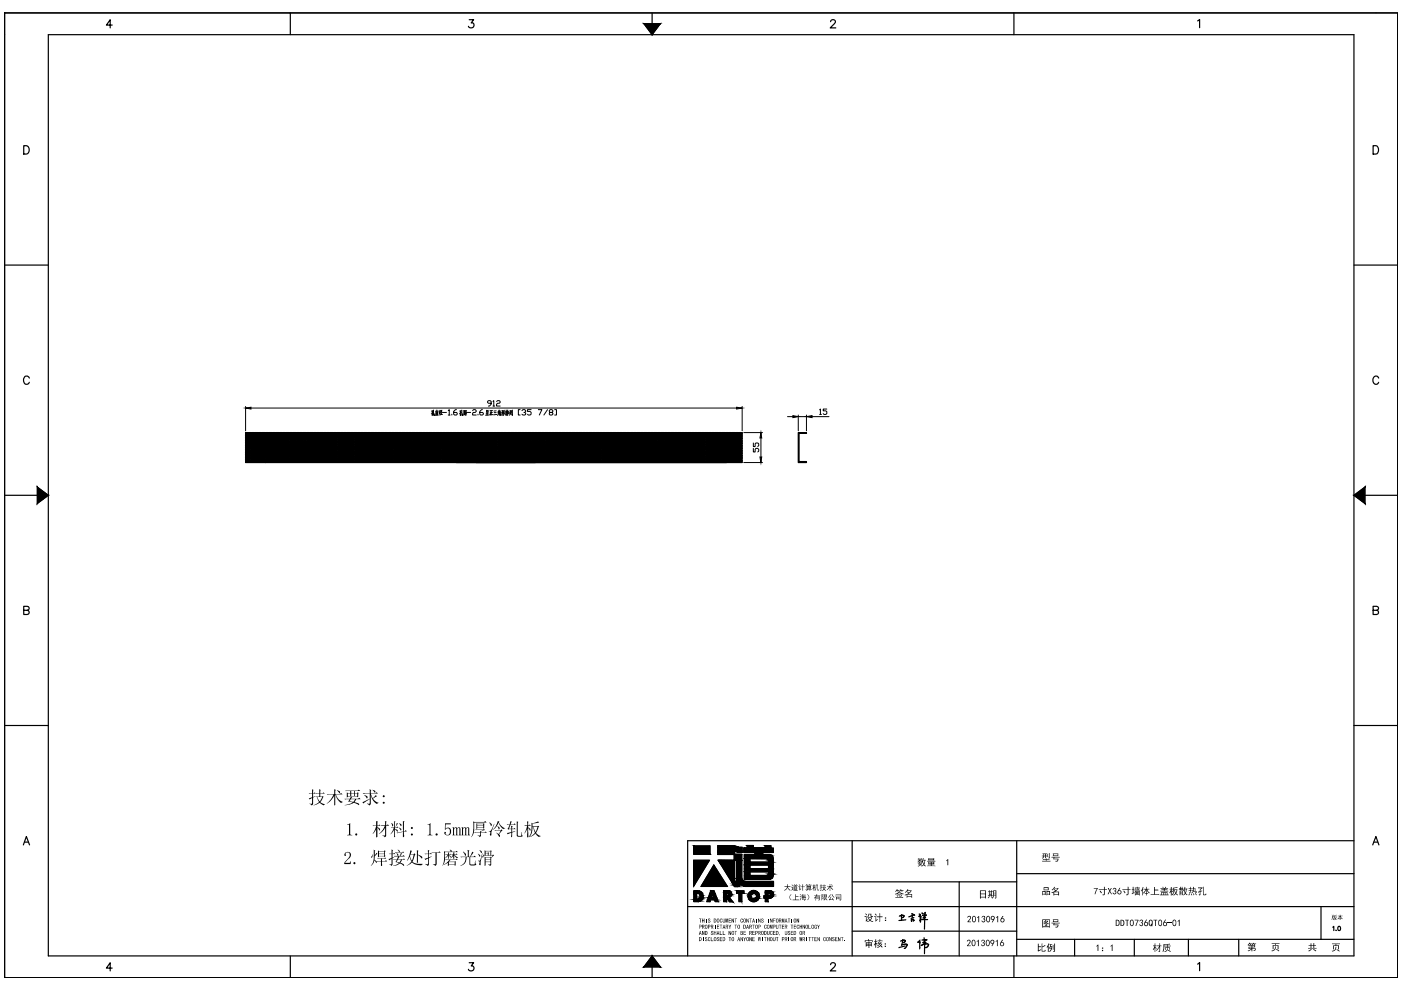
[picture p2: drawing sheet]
<svg xmlns="http://www.w3.org/2000/svg" width="297mm" height="210mm" viewBox="0 0 297 210" stroke-linecap="round" stroke-linejoin="round" font-family="sans-serif">
<!-- layer: 0 -->
<g fill="#000">
<path d="M73.6 174.8l.4-.1 .3-.2v2.4l.4 .2h-1.1l.4-.2v-2zM90.6 174.8l.7-.3v2.4l.4 .2h-1.1l.5-.3v-1.8zM94.4 174.6h1.2l-.1 .2h-1l-.1 1 .7-.3 .4 .2 .1 .3v.6l-.3 .4-.6 .1-.3-.2a.22 .22 0 0 1-.2-.3 .22 .22 0 0 1 .3-.1 .41 .41 0 0 0 .4 .5 .41 .41 0 0 0 .4-.4l.1-.6-.2-.3-.5-.1-.4 .3zM95.9 175.5l.4-.1v.2l.1-.1a.33 .33 0 0 1 .5 .1l.2-.1a.34 .34 0 0 1 .4 0 .34 .34 0 0 1 .1 .3v1.2l.1 .1h-.5l.2-.2v-1.1a.23 .23 0 0 0-.2-.3 .23 .23 0 0 0-.3 .3v1.2l.2 .1h-.5l.1-.2v-1.1a.24 .24 0 0 0-.2-.3 .24 .24 0 0 0-.2 .3v1.1l.1 .2h-.5l.2-.1v-1.5zM97.8 175.5l.4-.1v.2l.2-.2h.3l.1 .2a.35 .35 0 0 1 .4-.2 .35 .35 0 0 1 .3 .4v1.1l.2 .2h-.6l.2-.1v-1.2a.22 .22 0 0 0-.2-.3 .22 .22 0 0 0-.3 .3v1.2l.2 .1h-.5l.1-.2v-1.1a.24 .24 0 0 0-.2-.3 .24 .24 0 0 0-.2 .3v1.2l.1 .1h-.5l.2-.2v-1.4zM73.2 180.8l.4-.2 .4 .1 .3 .2 .1 .4-.1 .5-1.1 1.2h.9l.3-.4-.1 .6h-1.3l.1-.4 .9-1.1 .1-.7a.46 .46 0 0 0-.5-.3 .46 .46 0 0 0-.4 .4 .2 .2 0 0 1 .1 .3 .2 .2 0 0 1-.3 0 .2 .2 0 0 1 0-.3zM148.2 194.8h.5h-.2v.8h-.1v-.8zM149.1 198.7v.8zM148.8 194.8h.2v.3h.2v-.3h.2v.8h-.2v-.4h-.2v.4h-.2zM148.8 197.4h.2l.2 .6v-.6h.2v.8h-.2l-.2-.6v.6h-.2zM149.7 194.8l.1 .8zM149.5 198.8a.25 .25 0 0 1 .3-.1 .25 .25 0 0 1 .2 .2l-.2-.1a.16 .16 0 0 0-.2 .2 .16 .16 0 0 0 .3 .1 .23 .23 0 0 1 .1 .3 .23 .23 0 0 1-.3 .1 .23 .23 0 0 1-.1-.3v.1a.17 .17 0 0 0 .2 .2 .17 .17 0 0 0 .1-.3l-.3-.1z"/>
<path d="M150.1 194.9l.1-.1a.2 .2 0 0 1 .2-.1 .2 .2 0 0 1 .1 .3l-.1-.2a.19 .19 0 0 0-.1 .3 .19 .19 0 0 0 .2 .1h.1a.25 .25 0 0 1-.2 .4 .25 .25 0 0 1-.3-.2 .19 .19 0 0 0 .2 .1 .19 .19 0 0 0 .2-.2l-.4-.2zM150.2 198.8v-.1a.21 .21 0 0 1 .3 0 .21 .21 0 0 1 0 .3v-.1a.25 .25 0 0 0-.3 .1 .25 .25 0 0 0 0 .3l.2 .2 .1-.3a.26 .26 0 0 1-.2 .4 .26 .26 0 0 1-.2-.4zM150.7 198.7l.1 .7h.5v.1h-.6zM150.8 197.4h.4v.2l-.2-.1-.2 .1 .5 .3-.1 .3h-.4l-.1-.3 .3 .2v-.2a.26 .26 0 0 1-.2-.2 .26 .26 0 0 1 0-.3zM151.6 196.1h.1v.8h-.1zM151.3 197.4h.2v.3h.3v-.3v.8v-.4h-.3v.4h-.2zM152 196.1h.5l-.4 .1v.2h.3v.1h-.3v.3l.4 .1h-.5zM152 198.8l.4-.1 .1 .2-.3-.1a.2 .2 0 0 0 0 .3 .2 .2 0 0 0 .2 0 .27 .27 0 0 1-.1 .4 .27 .27 0 0 1-.3-.3l.2 .3a.18 .18 0 0 0 .2-.2 .18 .18 0 0 0-.3-.2zM152.7 194.9v-.1a.18 .18 0 0 1 .3 0 .18 .18 0 0 1 0 .3v-.1a.21 .21 0 0 0-.3-.1 .21 .21 0 0 0 0 .4 .17 .17 0 0 0 .2 .2 .17 .17 0 0 0 .1-.2 .26 .26 0 0 1-.2 .3 .26 .26 0 0 1-.2-.4zM152.6 198.7h.5l-.4 .1v.2h.4l-.4 .1v.3h.4v.1h-.5zM152.6 197.4h.1v.7h.4v.1h-.5zM152.6 196.1h.5l-.2 .1v.7l-.1-.7z"/>
<path d="M153.2 194.8l.2 .7h.2v-.7h.2v.6a.25 .25 0 0 1-.3 .2 .25 .25 0 0 1-.3-.2zM153.2 197.4h.2v.7h.4v.1h-.6zM153.8 194.8h.2l.1 .5 .1-.5h.2v.8l-.1-.6-.1 .6-.2-.6v.6h-.2zM154.5 197.4l.4 .6 .1-.6v.8h-.1l-.3-.6v.6h-.1zM154.5 198.7h.5l-.2 .1v.7h-.1v-.7zM154.5 194.8h.5h-.4v.3h.3v.1h-.3v.3l.4 .1h-.5zM154.5 196.1l.2 .3 .3-.3-.2 .8h-.1zM155.1 194.8h.1l.3 .6v-.6h.1v.8h-.1l-.3-.6v.6h-.1zM155.7 194.8h.6h-.3v.8v-.8zM155.7 197.4h.6l-.3 .1v.7v-.7zM155.7 196.1h.6l-.3 .1v.7v-.7zM157.1 194.8a.26 .26 0 0 1 .3 0 .26 .26 0 0 1 .1 .3h-.1a.18 .18 0 0 0-.2-.3 .18 .18 0 0 0-.1 .3 .18 .18 0 0 0 0 .3 .18 .18 0 0 0 .3 0l.1-.1a.3 .3 0 0 1-.4 .3 .3 .3 0 0 1-.1-.5z"/>
<path d="M157 198.7l.4 .6v-.6h.1v.8l-.4-.6-.1 .6zM157.6 197.4h.5l-.4 .1v.2h.4l-.4 .1v.3h.5v.1h-.6zM157.6 198.7l.3 .3 .3-.3-.3 .8h-.1zM158.2 194.8h.2l.2 .6 .1-.6v.8h-.1l-.2-.6v.6h-.2zM158.9 194.8h.5h-.2v.8l-.1-.8zM158.9 198.7h.1l.3 .6v-.6h.1v.8h-.1l-.3-.6v.6h-.1zM159.5 197.4h.5l-.4 .1v.2h.4l-.4 .1v.3h.4v.1h-.5zM159.5 198.7h.5l-.4 .1v.2h.4l-.4 .1v.3h.4v.1h-.5zM159.5 196.1h.5l-.2 .1v.7l-.1-.7zM160.3 194.8h.1v.8h-.1zM160.7 194.8l.5 .6v-.6v.8l-.3-.6v.6h-.2zM160.7 198.7h.1l.1 .5 .1-.5h.1v.5l.2-.5-.1 .8-.2-.6-.2 .6z"/>
<path d="M161.6 198.7h.1v.8h-.1zM161.4 194.8a.26 .26 0 0 1 .3 0 .26 .26 0 0 1 .2 .2l-.3-.2v.3a.26 .26 0 0 1 .3 .2 .26 .26 0 0 1-.2 .3 .26 .26 0 0 1-.3-.2l.1 .1a.17 .17 0 0 0 .3-.1 .18 .18 0 0 0-.3-.2zM162 198.7h.5l-.2 .1v.7l-.1-.7zM162.1 196.2a.23 .23 0 0 1 .3-.1 .23 .23 0 0 1 .1 .2l-.1 .1a.19 .19 0 0 0-.2-.2 .19 .19 0 0 0-.1 .3 .19 .19 0 0 0 .1 .3 .19 .19 0 0 0 .2-.2l.1 .1a.3 .3 0 0 1-.4 .1 .3 .3 0 0 1-.1-.4zM162.9 194.8v.8zM162.6 197.4h.2l.1 .7h.1v-.7h.2v.7l-.2 .1-.4-.1zM162.6 198.7h.2v.3h.2v-.3h.2v.8h-.2v-.4h-.2v.4h-.2zM163.3 194.8h.1l.3 .6v-.6h.1v.8l-.4-.6-.1 .6zM163.3 197.5l.1-.1a.21 .21 0 0 1 .3 0 .21 .21 0 0 1 0 .3v-.1a.23 .23 0 0 0-.4 .1 .23 .23 0 0 0 .1 .3l.2 .1 .1-.2a.26 .26 0 0 1-.3 .3 .26 .26 0 0 1-.1-.4zM163.3 196.1h.1l.1 .5 .1-.5h.2v.8l-.1-.6-.1 .6-.2-.6-.1 .6zM163.9 194.8h.5h-.4v.3h.3l-.3 .1v.4zM163.9 197.4h.5l-.4 .1v.2h.3l-.3 .1v.3h.4v.1h-.5z"/>
<path d="M163.9 198.7l.2 .8 .2-.1v-.7h.1l-.1 .8a.25 .25 0 0 1-.2 0 .25 .25 0 0 1-.2-.2zM164.5 198.7h.5l-.2 .1v.7h-.1v-.7zM164.5 196.1h.1l.1 .7h.2l.1-.7v.6a.25 .25 0 0 1-.2 .2 .25 .25 0 0 1-.3-.2zM165.2 198.1h.1l-.1 .3zM165.1 196.1h.6l-.3 .1v.7v-.7zM165.8 194.8h.1l.1 .5 .2-.5h.1v.8l-.1-.6-.1 .6-.2-.6-.1 .6zM165.8 196.1h.5l-.4 .1v.2h.3v.1h-.3v.3l.4 .1h-.5zM166.4 197.4l.2 .7h.2v-.7h.1v.6a.26 .26 0 0 1-.3 .2 .26 .26 0 0 1-.2-.2zM167.2 198.7h.1v.8h-.1zM167 194.8h.6h-.3v.8h-.1v-.8zM167.1 197.4a.19 .19 0 0 1 .3-.1 .19 .19 0 0 1 0 .3l-.2-.1v.2l.4 .2-.2 .3a.2 .2 0 0 1-.3 0 .2 .2 0 0 1 0-.3l.1 .2h.2l-.4-.4zM167.9 194.8h.1v.8h-.1z"/>
<path d="M167.6 196.1h.5l-.1 .1v.7h-.1v-.7zM167.7 197.4h.4l-.3 .1v.2h.3l-.3 .1v.3h.4v.1h-.5zM168.3 196.1h.5l-.4 .1v.2h.3v.1h-.3v.3l.4 .1h-.5zM168.9 194.8h.1l.3 .6v-.6h.1v.8h-.1l-.3-.6v.6h-.1zM169 196.2a.2 .2 0 0 1 .3-.1 .2 .2 0 0 1 0 .3v-.1a.21 .21 0 0 0-.3-.1 .21 .21 0 0 0 0 .4 .17 .17 0 0 0 .2 .2 .17 .17 0 0 0 .1-.2l.1 .1a.32 .32 0 0 1-.5 .1 .32 .32 0 0 1 0-.5zM169.5 196.1h.2v.3h.2v-.3h.2v.8h-.2v-.4h-.2v.4h-.2zM169.5 198.7l.2 .5v-.5h.1l.1 .5 .1-.5h.1l-.1 .8-.2-.6-.1 .6h-.1zM170.2 196.1l.4 .6v-.6h.1v.8l-.4-.6-.1 .6zM171 198.7h.1v.8h-.1zM171.4 196.1h.1v.7l.4 .1h-.5zM171.4 198.7h.5l-.2 .1v.7h-.1v-.7zM172 198.7h.6l-.3 .1v.7v-.7z"/>
<path d="M172.7 196.2l.4-.1 .1 .1-.1 .2-.2-.2-.1 .3a.18 .18 0 0 0 0 .2 .18 .18 0 0 0 .3 0l-.2-.2h.3v.4l-.5-.1zM172.7 198.7h.4l-.3 .1v.2h.3l-.3 .1v.3h.4v.1h-.5zM173.3 196.1l.3 .3 .2-.3-.2 .8h-.1zM173.3 198.7l.4 .6v-.6h.1v.8l-.4-.6-.1 .6zM174.6 198.8l.4-.1 .1 .3-.1-.1a.27 .27 0 0 0-.4 .1 .27 .27 0 0 0 .1 .4h.2l.1-.2a.2 .2 0 0 1 0 .3 .2 .2 0 0 1-.3 0zM175.8 198.7h.1l.3 .6v-.6h.1v.8h-.1l-.3-.6-.1 .6zM176.5 198.7l.4 .1v.1l-.3-.1 .4 .4-.1 .3a.2 .2 0 0 1-.3 0 .2 .2 0 0 1-.1-.3v.1a.16 .16 0 0 0 .2 .2 .16 .16 0 0 0 .1-.3 .32 .32 0 0 1-.3-.5zM177.1 198.7h.4l-.3 .1v.2h.3l-.3 .1v.3h.4v.1h-.5zM177.7 198.7l.4 .6 .1-.6v.8h-.1l-.3-.6v.6h-.1zM178.3 198.7h.5l-.2 .1v.7l-.1-.7zM179 199.4l.1 .1zM200.6 182.4l.4-.3v1.4h-.1v-1.1l-.2 .2z"/>
<path d="M205.1 194.3l.5-.1a.6 .6 0 0 1-.2 1l-.1 .2h.6v.1h-.8l.6-.8a.25 .25 0 0 0-.1-.4 .25 .25 0 0 0-.4 .2h-.1zM207.1 199.5l.4-.3v1.4h-.2v-1.1l-.2 .2zM207.2 194.5l.4-.3v1.3h-.2v-1l-.1 .1zM208.2 194.3l.2-.1a.35 .35 0 0 1 .5 .2 .35 .35 0 0 1-.2 .4l.2 .3-.2 .4h-.4l-.2-.3 .3 .2a.26 .26 0 0 0 .4-.3 .26 .26 0 0 0-.4-.2v-.1a.24 .24 0 0 0 .3-.3 .24 .24 0 0 0-.2-.2 .24 .24 0 0 0-.3 .2h-.1zM211.1 199.5l.4-.3v1.4h-.1v-1.1l-.2 .2zM211.2 194.5l.4-.3v1.3h-.1v-1l-.3 .1zM231.9 188.3h.8l-.5 1.3h-.1v-.2l.5-1h-.7zM234.9 188.3h.2l.2 .5 .2-.5h.2l-.3 .6 .4 .7h-.2l-.3-.6-.3 .6h-.2l.4-.7zM236.1 188.3h.1a.35 .35 0 0 1 .5 .1 .35 .35 0 0 1-.2 .5l.2 .1-.1 .6h-.5l-.2-.3h.2a.25 .25 0 0 0 .2 .2 .25 .25 0 0 0 .2-.2 .25 .25 0 0 0-.2-.3h-.1l.1-.2a.24 .24 0 0 0 .2-.2 .24 .24 0 0 0-.2-.2 .24 .24 0 0 0-.2 .2h-.2zM238.5 195h.9v.1h-.3v1.2h-.2v-1.2h-.4zM240.6 195h.8l-.5 1.3-.2-.1 .6-1.1h-.7zM241.7 195.1h.1a.36 .36 0 0 1 .5 0 .36 .36 0 0 1-.2 .6l.3 .1v.3l-.3 .3-.2-.1a.2 .2 0 0 1-.3-.1 .2 .2 0 0 1 .1-.2 .25 .25 0 0 0 .3 .2 .25 .25 0 0 0 .2-.3 .25 .25 0 0 0-.3-.2v-.1a.23 .23 0 0 0 .3-.2 .23 .23 0 0 0-.2-.3 .23 .23 0 0 0-.3 .3h-.1z"/>
<path d="M244.7 188.1h.2v.5h.7v.2h-.7v.8h.8v.2h-1.7v-.2h.7zM244.6 195h.8v.1h-.3v1.2h-.2v-1.2h-.3zM247.5 195.6h.9v.1h-.9zM249.7 195.3l.4-.3v1.3h-.2v-1l-.2 .1zM283.6 194.2h.5v-.2h.1v.2h.4l-.3 .1 .4 .5-.1 .1-.4-.6v.5h.2h-.2v.3h-.1v-.3h-.3h.3v-.5l-.5 .6-.1-.1 .5-.5zM205.1 199.3l.5-.1 .1 .2 .1 .4-.6 .7h.6v.1h-.8l.4-.6a.28 .28 0 0 0 .2-.4 .28 .28 0 0 0-.4-.1l-.2 .1zM208.2 199.3h.5l.1 .4a.22 .22 0 0 0-.2 .2 .22 .22 0 0 0 .2 .2l-.1 .4-.3 .1a.23 .23 0 0 1-.3-.1 .23 .23 0 0 1 .1-.3 .25 .25 0 0 0 .2 .2 .25 .25 0 0 0 .2-.3 .25 .25 0 0 0-.3-.1v-.2a.24 .24 0 0 0 .3-.1 .24 .24 0 0 0-.2-.3 .24 .24 0 0 0-.2 .2h-.2zM232.5 200.6l.4-.3v1.3h-.2v-1.1l-.2 .2zM235.5 200.6l.4-.3v1.3h-.2v-1.1l-.2 .2z"/>
<path d="M67.6 167.3l.4 .2-.1 .7h.5l.2-.2 .3 .3h-1v.6l.5-.1 .2 .2-.5 .8a.25 .25 0 0 0-.1 .3 .25 .25 0 0 0 .3 .2l.6 .2a.59 .59 0 0 1-.9-.1l-.3-.2-.7 .4-.6 .1 .9-.4a.27 .27 0 0 0 .3-.2 .27 .27 0 0 0-.1-.3l-.3-.8-.3-.1h.8v-.6h-.6l-.1-.1h.7zM67.3 169l.2 .5a.26 .26 0 0 0 .2 .4 .26 .26 0 0 0 .3-.3l.3-.6zM66.1 167.3l.4 .2-.1 .1v.6l.3-.2 .3 .3h-.6v.7l.5-.2-.5 .3v1.3a.29 .29 0 0 1-.2 .3 .29 .29 0 0 1-.4-.2l-.2-.1 .6-.1v-1.1l-.5 .3-.2-.3 .7-.2v-.7h-.6l-.2-.1h.8z"/>
<path d="M71.4 167.6l.4 .1a.27 .27 0 0 1 .3 .1 .27 .27 0 0 1-.2 .4zM69.3 168.3h1.6v-1l.3 .2-.1 .1v.7h1l.2-.2 .3 .3h-1.4l.5 1 1 .6-.1 .1a.46 .46 0 0 1-.8-.2l-.7-1.5v2.3l-.2 .1v-2.1l-.6 .9-1 .8 .8-.9 .6-1.1-1.3 .1z"/>
<path d="M74.5 167.7v.4h.6v-.4zM73.7 168.2v.6h.6v-.6zM74.5 168.2v.6h.6v-.6zM75.2 168.2v.6h.5v-.6zM73.2 167.6h2.7l.2-.2 .3 .3h-1.2v.4h.5l.1-.1 .3 .2-.2 .1v.6h-2.2l-.2 .2v-1.1l.8 .1v-.4l-1 .1zM74.3 169.5l-.2 .4 .5 .1a.57 .57 0 0 0 .7-.6zM73 169.4h1.2l.2-.5 .3 .2-.3 .3h1.5l.3-.3 .3 .3h-1l-.1 .3a.23 .23 0 0 0-.2 .3 .23 .23 0 0 0 .3 .2l.3 .1a.32 .32 0 0 1 .3 .4l-1.1-.5-.8 .4-1.1 .2 1.7-.7-1-.1 .3-.6-.9 .1z"/>
<path d="M79 167.5h.2a.35 .35 0 0 1 .3 .2 .35 .35 0 0 1 0 .4zM76.9 168.2h1.5v-.9l.3 .2-.1 .1v.6h1l.2-.2 .3 .3h-1.5l.2 .5a.25 .25 0 0 0 .2 .4 .25 .25 0 0 0 .3-.2l.4-.4 .2 .3-.4 .2a.31 .31 0 0 0-.4 .2 .31 .31 0 0 0 .2 .4l1 .5-.1 .1a.65 .65 0 0 1-.9-.3l-.4-.6-.3-.9v1.9a.31 .31 0 0 1-.2 .3 .31 .31 0 0 1-.4-.2l-.2-.1h.5l.1-.1v-.9l-1.3 1-.3-.3 1.6-.8v-1h-1.4zM77.3 168.6l.3 .1a.26 .26 0 0 1 .3 .2 .26 .26 0 0 1-.2 .3z"/>
<path d="M80.7 174.9h1l-.1-.8 .4 .1-.1 .1v.6l.3-.1 .3 .3h-.6l-.1 2.2a.26 .26 0 0 1-.2 .2 .26 .26 0 0 1-.3-.2l-.2-.2h.6v-1.6l-.9 1.1-.5 .2 .9-.8 .4-.9h-.7zM79.8 174.1l.3 .1-.1 .8 .4-.2 .3 .3h-.7v.3l.4 .2a.28 .28 0 0 1 .2 .2 .28 .28 0 0 1-.2 .3l-.4-.7v2l-.2 .2v-1.8l-.3 .5-.5 .5 .5-.7 .3-.9-.8-.2h.8z"/>
<path d="M81.2 168.8a.21 .21 0 0 1 .4 0 .21 .21 0 0 1-.4 0zM81.2 170.2a.21 .21 0 0 1 .4 0 .21 .21 0 0 1-.4 0z"/>
<path d="M83.5 174.1l.4 .1-.2 .1v1.1l.5-.2 .3 .3h-.8v.3h.2a.36 .36 0 0 1 .3 .2 .36 .36 0 0 1 0 .3l-.5-.5 .1 1.6-.3 .1 .1-1.6-.3 .5-.5 .5 .7-1.3-.6-.2h.7zM83 174.5h.1a.37 .37 0 0 1 .2 .3 .37 .37 0 0 1-.1 .4zM84.7 174.5l.2 .2a.27 .27 0 0 1 .2 .2 .27 .27 0 0 1-.1 .3zM84.6 175.5h.2a.3 .3 0 0 1 .3 .3 .3 .3 0 0 1-.1 .3zM85.4 174.1l.4 .1-.2 .1v2l.4-.3 .3 .3h-.7l.1 1.1-.3 .1 .1-1.1-1.3 .3-.1-.1 1.4-.3zM84.1 174.5l.3 .2-.5 .5z"/>
<path d="M87.1 175.6a.21 .21 0 0 1 .4 0 .21 .21 0 0 1-.4 0zM87.1 176.9a.22 .22 0 0 1 .4 0 .22 .22 0 0 1-.4 0z"/>
<path d="M100.8 175.9h1.6l.2-.1 .2 .2-.6 .2-.2 .3h.8l.2-.2 .3 .3h-1.3l-.1 .7a.21 .21 0 0 1-.2 .2 .21 .21 0 0 1-.2-.2l-.2-.2 .5 .1v-.6h-1.1l-.2-.1h1.3v-.4l.2 .2 .4-.3h-1.5zM101.2 174.7v.3h1.2v-.3zM101.2 175.1v.4h1.2v-.4zM101 174.5l.2 .2h1.2l.1-.2 .2 .2v.9l-.3 .1v-.2h-1.2l-.2 .3zM100.3 174.1l.2 .2h2.2l.2-.2 .3 .3h-2.7v2l-.3 .7-.3 .4 .4-1.2z"/>
<path d="M105.5 174.1l.4 .1-.2 .2 .5 .7 .9 .5-.2 .1a.37 .37 0 0 1-.6-.2l-.6-1.1-.5 .9-.7 .7 .7-1zM105.5 175.2l.3 .1a.26 .26 0 0 1 .2 .3 .26 .26 0 0 1-.3 .2zM104.8 176h1.4l.1-.2 .3 .3-.5 .5a.32 .32 0 0 0-.3 .2 .32 .32 0 0 0 .2 .4l-.1 .3-.7-.9h.1a.4 .4 0 0 0 .5 .2 .4 .4 0 0 0 .2-.5l.2-.2h-1.2zM103.7 174.4l.5 .3a.2 .2 0 0 1 .1 .3 .2 .2 0 0 1-.2 .1 .2 .2 0 0 1-.1-.3zM104.8 174.7l-.6 2a.21 .21 0 0 1 0 .4 .21 .21 0 0 1-.3-.1v-.1a.44 .44 0 0 0-.3-.7l.5-.1z"/>
<path d="M107.4 174.8h.7l.1-.7 .3 .1-.3 .6h.7l.2-.2 .2 .3h-1.1l-.3 .8h.5v-.6l.4 .1-.2 .1v.4h.3l.2-.2 .2 .3h-.7v.6l.7-.1-.7 .2v.9l-.2 .1v-.5a.27 .27 0 0 0 0-.4 .27 .27 0 0 0-.4 .1l-.3 .2-.2-.3 .9-.2v-.6l-.6 .1-.2-.2 .3-.4a.25 .25 0 0 0 .1-.4 .25 .25 0 0 0-.4 0zM109.6 174.1l.3 .2-.1 .1v2.7l.1 .1h.6l.1-.8 .1 .5a.27 .27 0 0 1 .1 .3 .27 .27 0 0 1-.3 .2h-.7l-.2-.2z"/>
<path d="M112.7 174.4l.2 .2 1.2-.5 .2 .3-1.4 .3v.5h1.1l.1-.1 .2 .2-.1 .1-.4 .8a.68 .68 0 0 0 .6 1h.2l-.1 .1a.51 .51 0 0 1-.8-.4 .31 .31 0 0 0-.3-.1 .31 .31 0 0 0-.2 .3l-.9 .4 .9-.6a.72 .72 0 0 0 0-1l-.1-.6h-.2l-.2 1.5-.6 .7 .5-1zM113.1 175.3l.4 1.1 .5-1.1zM111.8 174.1l.3 .2-.1 .1v.5l.3-.1 .3 .3h-.6v.4h.1a.35 .35 0 0 1 .3 .3 .35 .35 0 0 1 0 .3l-.4-.6v1.9l-.2 .2v-1.9l-.6 1 .6-1.6-.6-.2h.6z"/>
<path d="M80.1 180.3l.2 .2h1.1l.2-.2 .1 .2-.1 .1 .1 1h-1.4l-.2 .2zM80.3 180.5v.5h1.1v-.5zM80.3 181.1v.4h1.1v-.4zM80 182h1.5l.2-.2 .2 .3h-.9v.5h.7l.1-.2 .3 .3h-1.1v.8l-.2 .1v-.9h-.8l-.2-.1h1v-.5h-.7zM79.2 180.2l.4 .2-.1 .1v.9l.3-.6 .3 .2-.6 .5-.1 .4a.52 .52 0 0 0 .4 .7v.4l-.4-.6-.2 .6-.6 .6 .6-1.2zM79 181.1v.4a.2 .2 0 0 1-.1 .3 .2 .2 0 0 1-.2-.1z"/>
<path d="M83.7 180.7h1.6l.2-.2 .2 .3h-1.8zM84 180.9h.1a.27 .27 0 0 1 .3 .2 .27 .27 0 0 1-.1 .3zM83.5 181.5h1.3l.2-.7 .3 .2-.5 .5h.6l.2-.2 .3 .3h-1.4l.2 .1-.3 .5h1.1l.1-.2 .3 .3h-.6l-.4 .6 .4 .2a.26 .26 0 0 1 .3 .2 .26 .26 0 0 1 0 .3l-.8-.6-.6 .5-.9 .1 1.3-.6-.3-.1a.23 .23 0 0 1-.3-.1 .23 .23 0 0 1 0-.3l.2-.2h-.7l-.1-.1h.8l.2-.6h-.7zM84.4 182.3l-.1 .1a.21 .21 0 0 0-.2 .3 .21 .21 0 0 0 .3 .1 .45 .45 0 0 0 .6-.5zM84.4 180.2h.1a.25 .25 0 0 1 .3 .2 .25 .25 0 0 1-.2 .3zM83 180.1l.4 .2-.2 .7 .4-.2 .2 .3h-.6v.7l.5-.2-.5 .4v1.2a.26 .26 0 0 1-.2 .3 .26 .26 0 0 1-.3-.2l-.2-.1h.5v-1.1l-.5 .3-.1-.3 .6-.2v-.8l-.6-.1h.6z"/>
<path d="M87 181.2l-.1 .4 .4 .9 .4-1.3zM87 180.3l.3 .1-.2 .7h.6l.1-.2 .3 .3-.5 1.1a.5 .5 0 0 0 0 .6 .5 .5 0 0 0 .6 .2l1.5 .1-.3 .3h-.5l-1.2-.4a.35 .35 0 0 0-.4-.2 .35 .35 0 0 0-.3 .3l-.8 .3 .7-.5a.62 .62 0 0 0 .1-.9l-.1-.5-.6 .8 .4-.9zM88.4 180.2l.3 .2-.1 .8 .6 .2a.36 .36 0 0 1 .3 .2 .36 .36 0 0 1-.1 .4l-.8-.7v1.6l-.2 .1z"/>
<path d="M91.4 180.7h1.6l.1-.2 .3 .3h-.8l-.1 2.5a.28 .28 0 0 1-.2 .3 .28 .28 0 0 1-.3-.3l-.2-.1h.5v-2.4zM90.7 180.2l.4 .2-.2 .1v.5l.5-.2 .2 .3h-.7v.7l.7-.2-.7 .3v1.4a.28 .28 0 0 1-.2 .3 .28 .28 0 0 1-.3-.3l-.2-.1h.5l.1-.1v-1.1l-.6 .4-.2-.3 .8-.3v-.7h-.7l-.1-.1h.8z"/>
<path d="M94.1 180.5l.3 .1h1.1v-.4l.3 .1-.1 .3h.9l.2-.2 .3 .3h-2.7l-.1 1.9-.4 .9 .2-1.1zM94.4 181.1h.6v-.4l.2 .1v.3l.3-.1 .2 .2h-.5v.1a.22 .22 0 0 1 .3 .1 .22 .22 0 0 1-.1 .3l-.2-.3v.6l-.2 .1v-.7l-.6 .6 .3-.5a.19 .19 0 0 0 .2-.3 .21 .21 0 0 0-.4 .1zM96.1 180.7l.3 .1-.1 .3h.3l.2-.1 .2 .2h-.6l.7 .6a.36 .36 0 0 1-.4 .1 .36 .36 0 0 1-.2-.3l-.2-.4v.8l-.2 .1v-.7l-.3 .4-.4 .2 .6-.7-.3-.2h.4zM94.4 182.2h2.2l.2-.1 .3 .2h-1.6l-.3 .4h1.2l.1-.1 .2 .1-.1 .8h-.2v-.1h-1.2v.1l-.2 .1v-.7l-.9 .4 .6-.4 .5-.6-.7 .1zM95.2 182.8v.5h1.2v-.5z"/>
<path d="M98.2 180.5l.6 .6a.2 .2 0 0 1 0 .3 .2 .2 0 0 1-.3 0 .2 .2 0 0 1 0-.3zM97.6 181.6h1.6l-.1-1.4 .4 .2-.1 .1v1.1h.3l.4-1 .3 .2-.7 .8h.7l.2-.2 .3 .3h-1.2v1.4l.1 .2h.8l.1-.8 .1 .5a.26 .26 0 0 1 .1 .4 .26 .26 0 0 1-.3 .1h-.8l-.3-.2v-1.6h-.6l-.3 1.3-1 .6 .8-.6 .3-1v-.3l-1 .1z"/>
<path d="M102.7 180.3l.3 .1h.9l.2-.1 .2 .2-.2 .1v.7l.4-.1 .3 .2-.4 .4v-.4l-1.9 .1a.2 .2 0 0 1 0 .3 .2 .2 0 0 1-.3-.1l.3-.5v.1h.2zM103 181.8v.4h1v-.4zM103 182.3v.4h1v-.4zM102.7 181.6l.3 .2h.9l.2-.2 .2 .2-.2 .1v1.3a.28 .28 0 0 1-.2 .4 .28 .28 0 0 1-.3-.2l-.1-.2 .4 .1 .1-.5h-1v.7l-.3 .1zM103 180.5v.3l.5-.1 .2 .2-.1 .4h.4v-.8zM103 180.9v.4h.4v-.4zM102.2 180.9l-.3 2a.28 .28 0 0 1 0 .3 .28 .28 0 0 1-.3 .2v-.2a.42 .42 0 0 0-.3-.7h.1a.61 .61 0 0 0 .6-.8zM101.3 181l.3 .2a.24 .24 0 0 1 .2 .2 .24 .24 0 0 1-.2 .2zM101.6 180.3h.2a.3 .3 0 0 1 .3 .2 .3 .3 0 0 1-.1 .3z"/>
<path d="M148.4 197.4l.4 .8-.2-.2h-.2l-.2 .2zM148.5 197.6l-.1 .3h.1z"/>
<path d="M148.3 196.1h.3l.2 .1-.1 .3-.4 .1v.3zM148.3 196.2v.3h.2l.1-.3z"/>
<path d="M148.2 198.7h.3l.2 .2 .1 .3-.2 .3h-.4zM148.3 198.8l.1 .6a.32 .32 0 0 0 .2-.3 .32 .32 0 0 0-.3-.3z"/>
<path d="M148.8 196.1h.3a.24 .24 0 0 1 .3 .2 .24 .24 0 0 1-.2 .2l.2 .4-.3-.4-.3 .4zM149 196.2v.3h.2v-.3z"/>
<path d="M149.5 197.4h.3l.2 .2v.4l-.3 .2h-.2zM149.6 197.5v.6a.33 .33 0 0 0 .3-.3 .33 .33 0 0 0-.3-.3z"/>
<path d="M149.5 196.2l.1-.1a.43 .43 0 0 1 .4 .3 .43 .43 0 0 1-.2 .5 .47 .47 0 0 1-.3-.7zM149.6 196.2v.2a.21 .21 0 0 0 0 .3 .21 .21 0 0 0 .3 0v-.5z"/>
<path d="M150.1 196.1h.3a.25 .25 0 0 1 .2 .2 .25 .25 0 0 1-.2 .3l-.3 .3zM150.2 196.2v.3a.18 .18 0 0 0 .3-.2 .18 .18 0 0 0-.3-.1z"/>
<path d="M150.7 196.1h.3a.24 .24 0 0 1 .2 .1 .24 .24 0 0 1-.1 .3l.2 .4-.3-.4h-.2l-.1 .4zM150.8 196.2v.3h.2l.1-.3z"/>
<path d="M151.3 194.8l.5 .1v.5l-.2 .2h-.3zM151.5 194.8v.7l.3-.2a.29 .29 0 0 0 0-.3 .29 .29 0 0 0-.3-.2z"/>
<path d="M151.4 198.8v-.1a.43 .43 0 0 1 .5 .3 .43 .43 0 0 1-.1 .5h-.2l-.2-.1zM151.6 198.8l-.1 .5a.18 .18 0 0 0 .2 .1 .18 .18 0 0 0 .1-.3l-.1-.3z"/>
<path d="M152 194.8a.39 .39 0 0 1 .5 .2 .39 .39 0 0 1-.1 .5v.1a.42 .42 0 0 1-.5-.3 .42 .42 0 0 1 .1-.5zM152.2 194.8l-.1 .3a.21 .21 0 0 0 0 .3 .21 .21 0 0 0 .3 .1 .21 .21 0 0 0 0-.3v-.3z"/>
<path d="M152.2 197.4l.3 .8-.1-.2h-.3l-.2 .2zM152.2 197.6l-.1 .3h.2z"/>
<path d="M153.2 198.7h.4l.2 .2v.4l-.3 .2h-.3zM153.3 198.8v.6a.32 .32 0 0 0 .3-.3 .32 .32 0 0 0-.3-.3z"/>
<path d="M153.5 196.1l.3 .8-.2-.2h-.2l-.2 .2zM153.5 196.2l-.1 .3h.2z"/>
<path d="M153.9 196.1l.4 .1 .1 .2-.2 .1 .2 .4-.3-.4h-.1l-.1 .4zM154 196.2v.3h.2l.1-.3z"/>
<path d="M155.2 197.5v-.1a.43 .43 0 0 1 .5 .3 .43 .43 0 0 1-.2 .5 .44 .44 0 0 1-.4-.2 .44 .44 0 0 1 .1-.5zM155.3 197.5l-.1 .2a.21 .21 0 0 0 0 .4 .21 .21 0 0 0 .3-.1v-.5z"/>
<path d="M155.2 198.7h.4l.1 .5a.32 .32 0 0 1-.5 .3 .32 .32 0 0 1-.1-.5zM155.3 198.8l-.1 .2a.23 .23 0 0 0 0 .4 .23 .23 0 0 0 .3 0 .23 .23 0 0 0 0-.3v-.3z"/>
<path d="M156.4 196.2l.4-.1 .1 .5a.3 .3 0 0 1-.4 .3 .3 .3 0 0 1-.2-.4zM156.5 196.2v.3a.21 .21 0 0 0 .1 .3 .21 .21 0 0 0 .2-.1 .21 .21 0 0 0 0-.2v-.3z"/>
<path d="M156.6 198.7l.3 .8-.2-.3h-.2v.3h-.2zM156.6 198.9l-.1 .3h.2z"/>
<path d="M157 197.4h.3a.2 .2 0 0 1 .2 .1 .2 .2 0 0 1-.1 .3 .23 .23 0 0 1 .1 .3 .23 .23 0 0 1-.3 .1h-.2zM157.1 197.5v.2h.3v-.2zM157.1 197.8v.3h.3v-.2z"/>
<path d="M157.6 194.9a.38 .38 0 0 1 .6 .1 .38 .38 0 0 1-.1 .5 .4 .4 0 0 1-.5-.1 .4 .4 0 0 1 0-.5zM157.7 194.9v.2a.21 .21 0 0 0 0 .3 .21 .21 0 0 0 .3 0v-.1a.24 .24 0 0 0 .1-.3 .24 .24 0 0 0-.4-.1z"/>
<path d="M157.6 196.1l.5 .1 .1 .4-.3 .3h-.3zM157.7 196.2l.1 .6 .2-.1v-.4z"/>
<path d="M158.5 196.1l.3 .8-.2-.2h-.2l-.2 .2zM158.5 196.2l-.1 .3h.2z"/>
<path d="M158.4 198.7a.39 .39 0 0 1 .4 .4 .39 .39 0 0 1-.5 .4l-.1-.6zM158.4 198.9v.1a.21 .21 0 0 0-.1 .3 .21 .21 0 0 0 .3 0l.1-.1a.21 .21 0 0 0-.1-.3 .21 .21 0 0 0-.2 0z"/>
<path d="M158.9 197.4h.2a.24 .24 0 0 1 .3 .2 .24 .24 0 0 1-.2 .3l.2 .3-.3-.3-.2 .3zM159 197.5v.3h.2l.1-.3z"/>
<path d="M158.9 196.1h.2a.24 .24 0 0 1 .3 .2 .24 .24 0 0 1-.2 .2l.2 .4-.3-.4-.2 .4zM159 196.2v.3h.2l.1-.3z"/>
<path d="M159.7 194.8l.4 .8-.2-.2h-.3l-.1 .2zM159.8 194.9l-.1 .4h.2z"/>
<path d="M160.1 197.4h.3a.25 .25 0 0 1 .3 .2 .25 .25 0 0 1-.3 .3l-.3 .3zM160.3 197.5v.3a.18 .18 0 0 0 .2-.2 .18 .18 0 0 0-.2-.1z"/>
<path d="M160.1 196.2l.4-.1 .2 .4a.32 .32 0 0 1-.5 .4 .31 .31 0 0 1-.1-.6zM160.3 196.2l-.1 .2a.21 .21 0 0 0 0 .3 .21 .21 0 0 0 .3-.1v-.4z"/>
<path d="M160.8 197.4h.2a.25 .25 0 0 1 .3 .2 .25 .25 0 0 1-.2 .3l.2 .3-.3-.3h-.1l-.1 .3zM160.9 197.5v.3h.2l.1-.2z"/>
<path d="M160.8 196.1h.2a.25 .25 0 0 1 .3 .2 .25 .25 0 0 1-.3 .3h-.1l-.1 .3zM160.9 196.2v.3h.3v-.3z"/>
<path d="M161.4 197.5l.1-.1a.43 .43 0 0 1 .4 .2 .43 .43 0 0 1-.1 .5 .42 .42 0 0 1-.4-.1 .42 .42 0 0 1 0-.5zM161.5 197.6v.1a.24 .24 0 0 0 0 .4 .24 .24 0 0 0 .3 0 .24 .24 0 0 0 0-.4l-.1-.2z"/>
<path d="M162 197.4h.3l.2 .2-.1 .6h-.4zM162.1 197.5v.6h.2l.1-.5z"/>
<path d="M162.6 196.2l.1-.1a.43 .43 0 0 1 .5 .3 .43 .43 0 0 1-.2 .5 .28 .28 0 0 1-.3-.1 .28 .28 0 0 1-.1-.3zM162.8 196.2l-.1 .2a.21 .21 0 0 0 0 .3 .21 .21 0 0 0 .3 0v-.5z"/>
<path d="M163.4 198.7l.3 .1 .1 .4a.26 .26 0 0 1-.2 .3 .26 .26 0 0 1-.3-.3zM163.4 198.8v.3a.19 .19 0 0 0 0 .3 .19 .19 0 0 0 .3-.1v-.4z"/>
<path d="M163.9 196.1h.3a.26 .26 0 0 1 .2 .2 .26 .26 0 0 1-.2 .3h-.2l-.1 .3zM164 196.2v.3h.3v-.3z"/>
<path d="M164.5 194.8h.5l.1 .5a.32 .32 0 0 1-.5 .2 .32 .32 0 0 1-.1-.5zM164.7 194.8l-.1 .3a.21 .21 0 0 0 0 .3 .21 .21 0 0 0 .3 0v-.4z"/>
<path d="M164.5 197.4h.3l.2 .2 .1 .3-.2 .3h-.4zM164.6 197.5v.6a.32 .32 0 0 0 .3-.3 .32 .32 0 0 0-.3-.3z"/>
<path d="M165.1 194.8h.3a.24 .24 0 0 1 .3 .2 .24 .24 0 0 1-.2 .2l.2 .4-.3-.4-.3 .4zM165.3 194.8v.3h.1a.16 .16 0 0 0 .1-.2 .16 .16 0 0 0-.2-.1z"/>
<path d="M165.8 198.7h.2a.25 .25 0 0 1 .3 .3 .25 .25 0 0 1-.3 .2l-.2 .3zM165.9 198.8v.3h.3v-.2z"/>
<path d="M166.4 196.1h.3a.24 .24 0 0 1 .2 .2 .24 .24 0 0 1-.1 .2l.1 .4-.3-.4h-.1l-.1 .4zM166.5 196.2v.3h.3v-.3z"/>
<path d="M166.4 198.7h.3a.24 .24 0 0 1 .2 .2 .24 .24 0 0 1-.1 .3l.1 .3-.3-.3h-.1l-.1 .3zM166.5 198.8v.3l.3-.1v-.2z"/>
<path d="M166.6 194.8l.4 .8-.2-.2h-.3l-.1 .2zM166.7 194.9l-.1 .4h.2z"/>
<path d="M167.7 198.8l.1-.1a.41 .41 0 0 1 .4 .4 .41 .41 0 0 1-.3 .4l-.3-.2zM167.9 198.8l-.1 .5 .1 .2 .2-.6z"/>
<path d="M168.3 197.4h.3l.2 .2-.1 .6h-.4zM168.4 197.5v.6h.2l.1-.5z"/>
<path d="M168.3 194.8a.41 .41 0 0 1 .5 .2 .41 .41 0 0 1-.1 .6 .42 .42 0 0 1-.5-.3 .42 .42 0 0 1 .1-.5zM168.5 194.8l-.1 .3a.21 .21 0 0 0 0 .3 .21 .21 0 0 0 .3 0v-.5z"/>
<path d="M168.3 198.7h.2a.24 .24 0 0 1 .3 .2 .24 .24 0 0 1-.2 .3l.2 .3-.3-.3-.2 .3zM168.4 198.8v.3h.1a.18 .18 0 0 0 .2-.3 .17 .17 0 0 0-.3 0z"/>
<path d="M169.5 197.5l.4-.1 .2 .5a.26 .26 0 0 1-.3 .3 .26 .26 0 0 1-.3-.3zM169.7 197.5l-.1 .4a.21 .21 0 0 0 .1 .2 .21 .21 0 0 0 .3-.1 .21 .21 0 0 0-.1-.2v-.3z"/>
<path d="M170.2 197.4l.4 .1 .1 .2-.2 .2 .2 .3-.3-.3h-.1l-.1 .3zM170.3 197.5v.3l.3-.1-.1-.2z"/>
<path d="M170.2 198.7l.4 .1 .1 .2-.2 .2 .2 .3-.3-.3h-.1l-.1 .3zM170.3 198.8v.3h.2l.1-.3z"/>
<path d="M170.9 196.1a.42 .42 0 0 1 .4 .3 .42 .42 0 0 1-.1 .5h-.3l-.1-.2zM171 196.2l-.1 .3a.21 .21 0 0 0 0 .3 .21 .21 0 0 0 .3 0 .21 .21 0 0 0 0-.3v-.3z"/>
<path d="M172.1 196.2l.3-.1 .2 .4a.32 .32 0 0 1-.4 .4 .32 .32 0 0 1-.2-.5zM172.3 196.2l-.2 .2a.21 .21 0 0 0 0 .3 .21 .21 0 0 0 .3 0l.1-.4z"/>
<path d="M175.2 198.8l.1-.1a.41 .41 0 0 1 .4 .3 .41 .41 0 0 1-.1 .5h-.1a.42 .42 0 0 1-.4-.3 .42 .42 0 0 1 .1-.4zM175.3 198.8v.2a.2 .2 0 0 0 0 .4 .2 .2 0 0 0 .3-.2v-.4z"/>
<path d="M183.9 194.5h1l-.1 .3a.26 .26 0 0 0-.2 .4 .26 .26 0 0 0 .4 .1h.2l-.2 .2-.6-.3-.4 .3-.2-.1 .6-.3zM184.1 193.7h.6v.5l.4 .1v.1h-.5v-.5h-.4v.4l-.2 .2-.1-.1 .2-.2zM183.3 194.3h.4v.8l.2-.2 .1 .1-.4 .4-.1-.1 .1-.9h-.3zM184.2 194.6l.1 .2a.2 .2 0 0 0 .2 .2 .2 .2 0 0 0 .2-.3zM183.4 193.7h.2l.3 .3-.2 .1z"/>
<path d="M183.6 199.8h.5v-.2h.2v.2h.6v.8h-.6v.4h-.2v-.4l-.5 .1zM183.3 199.4h.8l-.1-.2 .2-.1 .1 .3h.7v.3h-.1v-.2h-1.4v.3h-.2zM184.3 200.3v.1h.4v-.1zM183.7 200.3v.1h.4v-.1zM184.3 199.9v.2h.4v-.2zM183.7 199.9v.2h.4v-.2z"/>
<path d="M185.6 199.2h.2v.4h.2v.1h-.2v.3v-.1l.2 .2-.1 .2-.1-.2v.8h-.2v-.8l-.2 .4-.1-.2 .3-.5-.3-.1v-.1h.3zM186.1 199.9l.3-.3 .2 .1-.3 .2h.3l.1-.2 .2 .1-.8 .8-.1-.1 .5-.4h-.4zM186 200.8l.5-.2 .4-.5h.2l-.1 .2a.28 .28 0 0 0-.1 .3 .28 .28 0 0 0 .3 .2l-.3 .1-.2-.3-.6 .4zM186.1 199.4h1v.2h-1zM186.4 199.2l.2-.1 .1 .2-.2 .1z"/>
<path d="M186.4 193.7h.2v.6h.5v.2h-.5v.9h-.2l.1-.9h-.6v-.2h.6zM185.3 194.3h.5v.8l.2-.3 .1 .1-.4 .5-.1-.1v-.9h-.3zM185.5 193.7l.4 .3-.1 .1-.3-.3z"/>
<path d="M187.6 194.5h.3v.3h-.3zM187.6 195h.3v.3h-.3z"/>
<path d="M189.7 189.5l.5-.1 .4-.4 1 .5a.19 .19 0 0 1-.2 .2 .19 .19 0 0 1-.2-.2l-.1 .1h-.9v-.1l-.3 .2zM189.9 190.2h1l.2-.5 .2 .1-.2 .4h.4v.2h-1.6zM190.2 188.5l.1 .1-.1 .1h.5v.1h-.3l-.1 .2a.17 .17 0 0 0-.1-.1 .17 .17 0 0 0-.2 .1h-.2zM190.9 188.5l.2 .1v.1h.5v.1h-.3v.2l-.1 .1-.1-.3h-.1l-.2 .2h-.1zM190.3 189.5h.8l-.3-.2a.19 .19 0 0 0-.2-.1 .19 .19 0 0 0-.1 .2zM190.5 189.8l.2-.1v.4zM190.1 189.8h.1l.2 .3h-.2z"/>
<path d="M192.4 188.5l.2 .1-.2 .2h.9l-.7 .8h.8v.8l-.1-.2h-.9l-.2 .2v-.7l-.4 .1 .8-.4-.3-.3 .1-.1a.31 .31 0 0 0 .4 .2 .31 .31 0 0 0 .2-.3h-.6l-.4 .4-.1-.1zM192.4 189.7v.4h.9v-.4z"/>
<path d="M195.7 181.9l.1 .1-.1 .3h.6l-.2 .1v.6a.3 .3 0 0 0-.1 .4 .3 .3 0 0 0 .3 .2l-.1 .1-.4-.3-.3 .3-.2-.1 .5-.3-.2-.6-.2 .2zM194.6 182.9l.3-.1 .6 .1-.2 .4 .2 .1-.9 .3v-.1l.5-.2-.4-.1 .1-.3h-.2zM194.6 182.3a.27 .27 0 0 0 .3 0 .27 .27 0 0 0 .1-.4h.1a.25 .25 0 0 0 0 .4 .25 .25 0 0 0 .4 0v.1a.27 .27 0 0 0-.4 0 .27 .27 0 0 0 0 .4h-.1v-.3l-.4 .3-.1-.1 .4-.3h-.3zM195.7 182.4l.2 .8 .1-.8zM194.9 183.1v.1l.3 .1v-.3zM195.3 181.9l.2 .1-.1 .3-.2-.1zM195.2 182.4l.2 .2-.1 .2-.1-.2zM194.6 182l.1-.1 .2 .3z"/>
<path d="M196.8 182.7h1.3v.5h-.6v.1l.6 .1h-.6v.1h.8v.2h-1.7v-.2h.8v-.1l-.7 .1v-.2h.7v-.1h-.6zM196.8 182h1.3v.4h-1.3zM196.6 182.5h1.7v.2h-1.7zM197 182.3l.9 .1zM197 182.1h.9zM197.5 182.8v.2h.4v-.2zM196.9 182.8v.2h.5v-.2zM196.9 183l.5 .1zM197.5 183l.4 .1z"/>
<path d="M206.1 199.4l.4-.2 .3 .3v.8l-.2 .3h-.3l-.3-.3zM206.4 199.4l-.2 .3v.5a.22 .22 0 0 0 .2 .3 .22 .22 0 0 0 .2-.3l.1-.5z"/>
<path d="M206.2 194.4a.39 .39 0 0 1 .5-.2 .39 .39 0 0 1 .2 .6l-.1 .5a.44 .44 0 0 1-.5 .2 .44 .44 0 0 1-.2-.6zM206.4 194.3l-.2 .3v.5a.28 .28 0 0 0 .4 .3 .28 .28 0 0 0 .2-.4v-.2a.33 .33 0 0 0-.4-.5z"/>
<path d="M209.1 199.4l.2-.2 .4 .2 .1 .4v.5a.46 .46 0 0 1-.7 .2 .46 .46 0 0 1-.1-.7zM209.4 199.4l-.2 .3v.4a.29 .29 0 0 0 .3 .4 .29 .29 0 0 0 .2-.5l-.1-.5z"/>
<path d="M207.8 188.8h1.2v1.7h-.1v-.2h-1v.2h-.1zM207.9 189.6v.5h1v-.5zM207.9 188.9v.6h1v-.6z"/>
<path d="M209.2 194.4l.1-.1a.54 .54 0 0 1 .6 .2 .54 .54 0 0 1 0 .6l-.2 .4a.6 .6 0 0 1-.6-.3 .6 .6 0 0 1 0-.7zM209.4 194.3l-.1 .6a.27 .27 0 0 0 0 .4 .27 .27 0 0 0 .4-.1v-.7z"/>
<path d="M210.1 194.3l.5-.1 .3 .3v.3l-.5 .8-.1-.1 .3-.4-.5-.2zM210.2 194.6a.3 .3 0 0 0 .6 0 .3 .3 0 0 0-.6 0z"/>
<path d="M210.6 188.8h.6v1.6l-.1 .1-.2-.1h.2v-.5h-.4l-.1 .5-.2 .1-.1-.1 .3-.4zM209.7 188.8h.1v.2h.4v-.2h.2l-.1 .2 .2 .1h-.2v.8l.2 .1h-1v-.1h.2v-.8h-.2zM210.7 188.9v.4h.4v-.4zM210.7 189.4v.3h.4v-.3zM209.6 190.1h.3l-.3 .3h-.2zM209.8 189.1v.2h.4v-.2zM209.8 189.7v.2h.4v-.2zM209.8 189.4v.2h.4v-.2zM210.1 190.1l.1-.1 .2 .3-.1 .1z"/>
<path d="M212.6 194.2h.2l-.4 .5 .5 .1 .1 .4-.2 .3-.4 .1-.2-.2-.1-.4zM212.2 195.1a.3 .3 0 0 0 .6 0 .3 .3 0 0 0-.6 0z"/>
<path d="M221 181h1l-.2 .1v.3h.2v.2h-.2v.3h-.2v-.3h-.2l-.4 .5-.1-.2 .2-.1a.18 .18 0 0 0 .1-.2 .18 .18 0 0 0-.3 0v-.2a.2 .2 0 0 0 .3 0 .2 .2 0 0 0-.2-.3zM221.1 182.1h.6v-.1h.2v.1h.6v.2h-.6v.2h.8v.2h-1.8v-.2h.8v-.2h-.6zM222.5 180.9h.1v.9a.17 .17 0 0 1 0 .2 .17 .17 0 0 1-.3-.1 .17 .17 0 0 1 .2-.2zM222.1 181h.2v.7h-.2zM221.4 181.1v.3h.2v-.3z"/>
<path d="M221.3 188.1h1v.7h-1zM221.9 188.9h.7v.9l-.6-.2v.2h-.1zM221 188.9h.7v.9l-.6-.2-.1 .2zM221.4 188.3v.3h.8v-.3zM222 189.1v.4h.5v-.4zM221.1 189.1v.4h.4v-.4z"/>
<path d="M221 194.9h1.6v1.8h-1.6zM221.1 195.1v1.3h1.4v-1.3zM221.6 195.1h.2l-.1 .1h.6l-.4 .5 .4 .1v.1l-.5-.2-.4 .2h-.2l.5-.2-.2-.2-.1 .2-.1-.1zM221.6 196.1h.1a.22 .22 0 0 1 .2 0 .22 .22 0 0 1 .1 .3l-.5-.2zM221.7 195.8l.3 .3-.3-.1zM221.6 195.4l.2 .2 .2-.2z"/>
<path d="M223.5 188l.2 .1-.1 .2h.9l-.8 .7h.8v.9h-.1v-.2h-.9v.2h-.1v-.7l-.3 .1-.2-.1 .6-.2a.18 .18 0 0 0 .2-.2 .18 .18 0 0 0-.3-.1l.1-.2 .4 .3 .3-.4h-.7l-.4 .4-.1-.1zM223.5 189.2v.4h.9v-.4z"/>
<path d="M223.2 194.9h1.2v.6h-1.2zM222.9 195.7h1.8v.1h-1.1l-.1 .2h.9v.3a.34 .34 0 0 1-.3 .4 .34 .34 0 0 1-.4-.2 .34 .34 0 0 0 .4 0 .34 .34 0 0 0 .1-.3h-.9l.1-.4h-.5zM223.4 195.1v.3h.8v-.3z"/>
<path d="M223.2 181h1.2v.5h-1.2zM222.9 181.7h1.8v.1h-1.1l-.1 .3h.9v.2a.35 .35 0 0 1-.2 .4 .35 .35 0 0 1-.5-.2 .33 .33 0 0 0 .4 0 .33 .33 0 0 0 .1-.3h-.9l.1-.4h-.5zM223.4 181.1v.3h.8v-.3z"/>
<path d="M233 188.5h1.1v-.5h.1v.5h.5v.1h-.5v1.2l-.4 .1v-.2l.3-.1v-1h-1.1zM233.2 188.9l.2 .1 .2 .3-.2 .1z"/>
<path d="M237.4 188.2h.1l-.3 .6h.5l.1 .5-.2 .3h-.4l-.2-.1-.1-.5zM237 189.2a.3 .3 0 0 0 .6 0 .3 .3 0 0 0-.6 0z"/>
<path d="M236.6 195h.4l.3 .2 .1 .8-.4 .3h-.4zM236.7 195.1v1.1h.2l.3-.2v-.6l-.2-.2z"/>
<path d="M237.6 195h.4l.3 .3 .1 .6-.4 .4h-.4zM237.7 195.1v1.1h.3l.2-.2v-.5l-.2-.3z"/>
<path d="M238 188.5h1.1v-.5h.2v.5h.4v.1h-.4l-.1 1.1-.4 .2v-.2l.3-.1v-1h-1.1zM238.2 188.9l.1-.1 .3 .5-.1 .1z"/>
<path d="M239.6 195.1l.5-.1 .2 .2 .1 .8-.3 .4-.5-.3zM239.9 195.1l-.2 .8a.27 .27 0 0 0 .4 .3 .27 .27 0 0 0 .1-.5v-.5z"/>
<path d="M240.6 188.9h1.1v1l-.2-.2h-.8l-.1 .2zM240.7 189v.6h.8v-.6zM240.6 188.2h.4v-.2h.2v.2h.5v.1h-.5v.4h.5v.1h-1.2v-.1h.5v-.4h-.4zM240.2 188h.1v.6h.2l-.2 .1v.6l.2-.1v.1l-.5 .3-.1-.2 .3-.1v-.6h-.3v-.1h.3zM240.9 189.1h.5v.4h-.5zM241.4 188.4h.2l-.2 .3-.1-.1zM240.7 188.5l.1-.1 .1 .2-.1 .1zM241 189.3v.1h.2v-.1z"/>
<path d="M243 195h.2l-.3 .5 .4 .1 .2 .3-.2 .4-.4 .1-.3-.2v-.5zM242.7 195.9a.3 .3 0 0 0 .6 0 .3 .3 0 0 0-.6 0z"/>
<path d="M242.4 188.5h.6v-.5h.1v.5h.6v.1h-.5l.3 .4 .3 .3-.2 .1-.4-.4-.1-.4v.7h.3v.2a.24 .24 0 0 0-.3 0 .24 .24 0 0 0 0 .4h-.1a.23 .23 0 0 0 0-.4 .23 .23 0 0 0-.3 0v-.2h.3v-.7l-.2 .5-.4 .4-.1-.2 .5-.6zM242.3 188l.1 .2-.1 .2v1.4h-.2l.1-1-.2 .2-.1-.1z"/>
<path d="M243.7 195.1l.3-.1 .3 .2 .1 .8-.2 .5-.6-.4zM243.8 195.2v.7a.23 .23 0 0 0 0 .2 .23 .23 0 0 0 .3 .1l-.1-.3 .1-.1 .1 .1v-.3a.29 .29 0 0 0 0-.4 .29 .29 0 0 0-.4 0z"/>
<path d="M245.7 195.1l.4-.1 .3 .4v.6l-.3 .4-.4-.1-.1-.3zM245.9 195.1l-.2 .3v.4a.26 .26 0 0 0 .2 .4 .26 .26 0 0 0 .3-.3v-.6z"/>
<path d="M247.1 195h.1l-.3 .5 .4 .1 .1 .5-.1 .2-.4 .1-.3-.2v-.5zM246.7 195.9a.3 .3 0 0 0 .6 0 .3 .3 0 0 0-.6 0z"/>
<path d="M246.2 189.2h1.3v.5l.3-.1v.2h-1.9v-.2l.3 .1zM246 188.3h1l.1-.3 .2 .1-.2 .2h.5v.1h-.7v.2h.6v.2l-.6-.1v.2h.8v.1h-1.7v-.1h.8v-.2h-.6v-.1h.6v-.2h-.8zM246.3 189.3v.4h.3v-.4zM247.1 189.3v.4h.3v-.4zM246.7 189.3v.4h.3v-.4zM246.5 188.1l.1-.1 .1 .2-.2 .1z"/>
<path d="M248.7 195.1l.4-.1 .3 .3v.7l-.3 .4-.5-.3zM248.9 195.1l-.1 .6a.3 .3 0 0 0 .2 .5 .3 .3 0 0 0 .3-.5l-.1-.5z"/>
<path d="M248.8 188.2h.5a.2 .2 0 0 1 .2-.2 .2 .2 0 0 1 .1 .2l-.7 .1v.3h.7l-.1 .6a.32 .32 0 0 0 0 .3 .32 .32 0 0 0 .3 .2l-.2 .1a.28 .28 0 0 0-.3-.2 .28 .28 0 0 0-.3 .2h-.2l.4-.3-.2-.8-.2 .9-.2 .2-.1-.1 .3-.5zM248.2 188.1h.2v.4h.3v.1h-.3v.3l.3 .1-.2 .2-.1-.3v1h-.2v-.9a.22 .22 0 0 1 0 .3 .22 .22 0 0 1-.3 0l.3-.6-.2-.1v-.1h.2zM249.1 188.7l.2 .6 .2-.6z"/>
<path d="M251.2 188l.1 .1-.1 .3h.6l-.2 .1-.2 .8 .4 .4h-.2a.34 .34 0 0 0-.4-.1 .34 .34 0 0 0-.2 .3l-.2-.1 .4-.4-.2-.6v.2l-.2-.1zM250.1 188.8h.7v1h-.2l-.1-.2h.2v-.1h-.4v.3h-.2zM250.2 188h.2l-.1 .3h.3l-.1-.3h.2v.3h.2l-.2 .3h.2v.1h-1v-.1h.3v-.2h-.2v-.1h.2zM251.2 188.5l.1 .8 .1-.8zM250.3 189.2v.2h.4v-.2zM250.3 189v.1h.4v-.1zM250.3 188.4v.2h.3v-.2z"/>
<path d="M253 188l.2 .1v.3l.3-.1-.1 .7 .2 .2 .1-.2v.1a.25 .25 0 0 1-.3 .1 .25 .25 0 0 1-.1-.4v-.3h-.1l-.1 .3 .2 .2v.1l-.3-.1-.2 .4-.2-.1a.31 .31 0 0 0 .2-.2 .31 .31 0 0 0-.1-.3h.3v-.3h-.2v-.1h.2zM252.3 188h.1v.4h.3v.1h-.3v.2h.3v.1h-.3v.5h-.2l-.1-.1h.2v-.3l-.2 .1-.1-.2h.3v-.3h-.3v-.1h.3zM253.4 189.4l.1-.1 .2 .5h-.1zM252.1 189.4l.2 .1-.2 .4zM252.9 189.5l.2-.1 .1 .4h-.1zM252.5 189.5l.1-.1 .2 .4-.2 .1z"/>
<path d="M254 188.2h1v.1l-.5 .4v.2l.4-.1v.2h-.4l-.1 .8-.2 .1v-.2l.2-.1v-.5l-.3 .2a.18 .18 0 0 1 0-.3 .18 .18 0 0 1 .2 0l.1-.4 .3-.3h-.7zM255.1 188h.2l-.1 1.5a.19 .19 0 0 0 .2 .2 .19 .19 0 0 0 .2-.2h.2l-.1 .3h-.6z"/>
<path d="M282.9 194h.5v.1h-.4v.2h.4l-.1 .3a.22 .22 0 0 0-.1 .2 .22 .22 0 0 0 .2 .2h-.5l.2-.1-.1-.6-.1 .5-.2 .2zM282.4 194l.1 .3h.1l.1-.3 .1 .4h-.3v.1h.2v.6l-.1-.5-.3 .4zM283 194.3l.2 .5 .1-.5z"/>
<path d="M187.6 200h.2v.3h-.2zM187.6 200.5h.2v.3h-.2z"/>
<path d="M210.1 199.3l.4-.1 .3 .3-.2 .8-.4 .3 .1-.2a.21 .21 0 0 0 .1-.2 .21 .21 0 0 0-.3-.1l-.1-.3zM210.1 199.7a.3 .3 0 0 0 .6 0 .3 .3 0 0 0-.6 0z"/>
<path d="M212.5 199.2h.2l-.4 .6h.4l.2 .5-.3 .3h-.3l-.3-.5zM212.2 200.2a.3 .3 0 0 0 .6 0 .3 .3 0 0 0-.6 0z"/>
<path d="M220.9 200.1h.1v.6l.5-.4 .2 .2-.7 .4v.7h.4l.1-.2a.17 .17 0 0 1 .2 .2 .17 .17 0 0 1-.2 .1h-.6zM220 200.1h.2v.5h.5v.2h-.5v.7l.5-.3v.3l-.3 .1a.19 .19 0 0 1-.3 .1 .19 .19 0 0 1-.1-.2z"/>
<path d="M222.5 200.2h.6v.1h-.3v.3h.3l-.1 .6-.5 .6-.1-.1 .4-.5-.2-.1h.3v-.1v-.3l-.2 .1a.2 .2 0 0 1-.1 .3 .2 .2 0 0 1-.2-.1l.3-.6zM222.3 200l.2 .1-.2 .2v1.5h-.1v-1.1l-.2 .2-.1-.1zM223.5 200.1h.2v1.5a.2 .2 0 0 1-.2 .2 .2 .2 0 0 1-.2-.2h.2zM223.2 200.3h.2v1.1h-.2z"/>
<path d="M233.6 200.9h.3v.3h-.3zM233.6 201.4h.3v.3h-.3z"/>
<path d="M245.3 200.5h.5v-.5h.2v.5h.3v.1h-.3v1a.17 .17 0 0 1-.2 .2 .17 .17 0 0 1-.2-.1l.2-.1v-.8l-.6 .8-.1-.1 .6-.8-.4-.1zM244.8 200h.1v.5h.3v.1h-.3v.3l.3 .1-.1 .2-.2-.3v.9h-.1v-.8l-.3 .5-.1-.2 .2-.3a.22 .22 0 0 0 .2-.3 .22 .22 0 0 0-.3-.1v-.1h.3z"/>
<path d="M246.7 200.2l1.3-.1 .1 .1-.5 .1v.2h.6v.1h-.6v.3h.5v.5h-.2v-.4h-.8v.4h-.1v-.5h.4v-.3h-.5v-.1h.5v-.2h-.6v1.2a.18 .18 0 0 1-.1 .2 .18 .18 0 0 1-.2 0l.2-.5zM247.4 201.1h.2l-.1 .5-.6 .3v-.2l.5-.2zM247.6 201.4l.6 .3-.1 .1-.5-.3z"/>
<path d="M264.7 200.4h1.4v.5h-.6v.2h.7v.4l-.4 .1v-.1h.2l.1-.3h-.6v.5h-.2v-.4l-.7 .4-.1-.2 .8-.3h-.6l.1-.5h.5v-.2l-.6 .1zM264.9 199.8l.1 .1-.1 .2h.6v.1h-.4l.2 .1-.2 .1-.1-.2h-.2l-.1 .3-.2-.1zM265.6 199.9l.3 .1-.1 .1h.5v.1h-.3l.1 .1-.1 .1-.3-.2-.2 .2zM264.9 200.9v.2h.4v-.2zM265.5 200.5v.2h.4v-.2z"/>
<path d="M269.6 200h1.7v.1h-.8v.3h.6v.8h-.2v-.7h-.9v.7h-.2v-.8h.5l.1-.3h-.8zM270.3 200.7h.3l-.3 .7-.6 .3-.1-.2 .6-.2zM270.6 201.2l.6 .5-.6-.3z"/>
<path d="M277.5 200.4a.28 .28 0 0 0 .4 0 .28 .28 0 0 0 0-.4h.1v.4h.5v-.4h.1v.4h.4v.1h-.4v.5h.5v.1h-1.8v-.1h.6v-.5h-.4zM278 200.5v.5h.5v-.5zM277.4 201.6l.6-.4 .1 .1-.5 .4zM278.5 201.2l.6 .4-.2 .1-.5-.3z"/>
<path d="M282.4 200.1h1.7v.1h-.8v.2h.6v.9h-.2v-.7h-.9v.7h-.1v-.9h.5v-.2h-.8zM283.2 200.7l.1 .1-.1 .6-.7 .3-.1-.1 .6-.3zM283.4 201.3l.6 .3v.1l-.6-.3z"/>
<circle cx="75.5" cy="176.9" r=".24"/>
<circle cx="92.6" cy="176.9" r=".23"/>
<circle cx="75.1" cy="183" r=".23"/>
</g>
<g fill="none" stroke="#000" stroke-width=".25">
<path d="M1 2.7h295.3v204.6h-295.3M1 2.7v204.6M1 2.7h.1M10.2 7.4h276.9v195.3h-276.9zM23.8 5.3h-1.2l.8-1.1v1.7M61.6 2.7v4.7M99.5 4.2h.9l-.5 .7a.58 .58 0 0 1 .6 .8 .58 .58 0 0 1-1 .1l-.2-.2M136.5 5h3.5l-1.7 2.4zM138.3 2.7v2.3M176.1 4.6l.3-.4 .6 .1a.5 .5 0 0 1-.1 .8l-.9 .8h1.2M215 2.7v4.7M253.9 4.4l.4-.3v1.8"/>
<path d="M5 30.9a.92 .92 0 0 1 1.2 .9 .92 .92 0 0 1-1.2 .9zM291.1 30.9h.6a.98 .98 0 0 1 .6 .9 .98 .98 0 0 1-.6 .9h-.6zM1 56.2h9.2M287.1 56.2h9.2M6.2 80.2a.63 .63 0 0 0-.7-.5 .63 .63 0 0 0-.5 .7v.4a.63 .63 0 0 0 .5 .7 .63 .63 0 0 0 .7-.4M52 92.1v.2M52 92.6v.2M52 93.1v.2M52 93.7v.2M52 94.2v.2M52 94.7v.2M52 95.2v.2"/>
<path d="M52 95.7v.3M52 96.3v.2M52 96.8v.2M52 97.3v.2M52 97.8v.2M52.1 91.7h105.3v6.4h-105.3zM52.2 91.7l-.2 .1M52.2 91.7h.3M52.5 91.7h.2M52.8 91.7h.2M53.2 91.7h.2M53.5 91.7h.2"/>
<path d="M53.8 91.7h.2M54.1 91.7h.2M54.4 91.7h.2M54.7 91.7h.2M54.9 91.7h.3M55.2 91.7h.3M55.5 91.7h.3M55.8 91.7h.2M56.1 91.7h.2M56.5 91.7h.2M56.8 91.7h.2M57.1 91.7h.2"/>
<path d="M57.4 91.7h.2M57.7 91.7h.2M58 91.7h.2M58.3 91.7h.2M58.5 91.7h.3M58.8 91.7h.3M59.1 91.7h.3M59.4 91.7h.2M59.8 91.7h.2M60.1 91.7h.2M60.4 91.7h.2M60.7 91.7h.2"/>
<path d="M61 91.7h.2M61.3 91.7h.2M61.6 91.7h.2M61.8 91.7h.3M62.1 91.7h.3M62.4 91.7h.3M62.7 91.7h.2M63.1 91.7h.2M63.4 91.7h.2M63.7 91.7h.2M64 91.7h.2M64.3 91.7h.2"/>
<path d="M64.6 91.7h.2M64.9 91.7h.2M65.2 91.7h.2M65.4 91.7h.3M65.7 91.7h.3M66 91.7h.3M66.3 91.7h.2M66.7 91.7h.2M67 91.7h.2M67.3 91.7h.2M67.6 91.7h.2M67.9 91.7h.2"/>
<path d="M68.2 91.7h.2M68.5 91.7h.2M68.7 91.7h.3M69 91.7h.3M69.3 91.7h.3M69.6 91.7h.3M70 91.7h.2M70.3 91.7h.2M70.6 91.7h.2M70.9 91.7h.2M71.2 91.7h.2M71.5 91.7h.2"/>
<path d="M71.8 91.7h.2M72.1 91.7h.2M72.3 91.7h.3M72.6 91.7h.3M72.9 91.7h.3M73.3 91.7h.2M73.6 91.7h.2M73.9 91.7h.2M74.2 91.7h.2M74.5 91.7h.2M74.8 91.7h.2M75.1 91.7h.2"/>
<path d="M75.4 91.7h.2M75.6 91.7h.3M75.9 91.7h.3M76.2 91.7h.3M76.5 91.7h.3M76.9 91.7h.2M77.2 91.7h.2M77.5 91.7h.2M77.8 91.7h.2M78.1 91.7h.2M78.4 91.7h.2M78.7 91.7h.2"/>
<path d="M79 91.7h.2M79.2 91.7h.3M79.5 91.7h.3M79.8 91.7h.3M80.2 91.7h.2M80.5 91.7h.2M80.8 91.7h.2M81.1 91.7h.2M81.4 91.7h.2M81.7 91.7h.2M82 91.7h.2M82.3 91.7h.2"/>
<path d="M82.6 91.7h.2M82.8 91.7h.3M83.1 91.7h.3M83.5 91.7h.2M83.8 91.7h.2M84.1 91.7h.2M84.4 91.7h.2M84.7 91.7h.2M85 91.7h.2M85.3 91.7h.2M85.6 91.7h.2M85.9 91.7h.2"/>
<path d="M86.1 91.7h.3M86.4 91.7h.3M86.7 91.7h.3M87.1 91.7h.2M87.4 91.7h.2M87.7 91.7h.2M88 91.7h.2M88.3 91.7h.2M88.6 91.7h.2M88.9 91.7h.2M89.2 91.7h.2M89.5 91.7h.2"/>
<path d="M89.7 91.7h.3M90 91.7h.3M90.4 91.7h.2M90.7 91.7h.2M91 91.7h.2M91.3 91.7h.2M91.6 91.7h.2M91.9 91.7h.2M92.2 91.7h.2M92.5 91.7h.2M92.8 91.7h.2M93 91.7h.3"/>
<path d="M93.3 91.7h.3M93.7 91.7h.2M94 91.7h.2M94.3 91.7h.2M94.6 91.7h.2M94.9 91.7h.2M95.2 91.7h.2M95.5 91.7h.2M95.8 91.7h.2M96.1 91.7h.2M96.4 91.7h.2M96.6 91.7h.3"/>
<path d="M97 91.7h.2M97.3 91.7h.2M97.6 91.7h.2M97.9 91.7h.2M98.2 91.7h.2M98.5 91.7h.2M98.8 91.7h.2M99.1 91.7h.2M99.4 91.7h.2M99.7 91.7h.2M99.9 91.7h.3M100.2 91.7h.3"/>
<path d="M100.6 91.7h.2M100.9 91.7h.2M101.2 91.7h.2M101.5 91.7h.2M101.8 91.7h.2M102.1 91.7h.2M102.4 91.7h.2M102.7 91.7h.2M103 91.7h.2M103.3 91.7h.2M103.5 91.7h.3M103.9 91.7h.2"/>
<path d="M104.2 91.7h.2M104.5 91.7h.2M104.8 91.7h.2M105.1 91.7h.2M105.4 91.7h.2M105.7 91.7h.2M106 91.7h.2M106.3 91.7h.2M106.6 91.7h.2M106.8 91.7h.3M107.2 91.7h.2M107.5 91.7h.2"/>
<path d="M107.8 91.7h.2M108.1 91.7h.2M108.4 91.7h.2M108.7 91.7h.2M109 91.7h.2M109.3 91.7h.2M109.6 91.7h.2M109.9 91.7h.2M110.2 91.7h.2M110.4 91.7h.3M110.8 91.7h.2M111.1 91.7h.2"/>
<path d="M111.4 91.7h.2M111.7 91.7h.2M112 91.7h.2M112.3 91.7h.2M112.6 91.7h.2M112.9 91.7h.2M113.2 91.7h.2M113.5 92.1v.2M113.5 92.6v.2M113.5 93.2v.1M113.5 93.7v.1M113.5 94.2v.2"/>
<path d="M113.5 94.7v.2M113.5 95.2v.2M113.5 95.8v.1M113.5 96.3v.1M113.5 96.8v.1M113.5 97.3v.2M113.5 97.9v.1M113.7 91.7l-.2 .1M113.7 91.7h.3M114.1 91.7h.2M114.4 91.7h.2M114.7 91.7h.2"/>
<path d="M115 91.7h.2M115.3 91.7h.2M115.6 91.7h.2M115.9 91.7h.2M116.2 91.7h.2M116.5 91.7h.2M116.8 91.7h.2M117.1 91.7h.2M117.4 91.7h.2M117.7 91.7h.2M118 91.7h.2M118.3 91.7h.2"/>
<path d="M118.6 91.7h.2M118.9 91.7h.2M119.2 91.7h.2M119.5 91.7h.2M119.8 91.7h.2M120.1 91.7h.2M120.4 91.7h.2M120.7 91.7h.2M121 91.7h.2M121.3 91.7h.2M121.6 91.7h.2M121.9 91.7h.2"/>
<path d="M122.2 91.7h.2M122.5 91.7h.2M122.8 91.7h.2M123.1 91.7h.2M123.4 91.7h.2M123.7 91.7h.2M124 91.7h.2M124.3 91.7h.2M124.6 91.7h.2M124.9 91.7h.2M125.2 91.7h.2M125.5 91.7h.2"/>
<path d="M125.8 91.7h.2M126.1 91.7h.2M126.4 91.7h.2M126.7 91.7h.2M127 91.7h.2M127.3 91.7h.2M127.6 91.7h.2M127.9 91.7h.2M128.2 91.7h.2M128.5 91.7h.2M128.8 91.7h.2M129.1 91.7h.2"/>
<path d="M129.4 91.7h.2M129.7 91.7h.2M130 91.7h.2M130.3 91.7h.2M130.6 91.7h.2M130.9 91.7h.2M131.2 91.7h.2M131.5 91.7h.2M131.8 91.7h.2M132.1 91.7h.2M132.4 91.7h.2M132.7 91.7h.2"/>
<path d="M133 91.7h.2M133.3 91.7h.2M133.6 91.7h.2M133.9 91.7h.2M134.2 91.7h.2M134.5 91.7h.2M134.8 91.7h.2M135.1 91.7h.2M135.4 91.7h.2M135.7 91.7h.2M136 91.7h.2M136.3 91.7h.2"/>
<path d="M136.6 91.7h.2M136.9 91.7h.2M137.2 91.7h.2M137.5 91.7h.2M137.8 91.7h.2M138.1 91.7h.2M138.4 91.7h.2M138.7 91.7h.2M139 91.7h.2M139.3 91.7h.2M139.6 91.7h.2M139.9 91.7h.2"/>
<path d="M140.2 91.7h.2M140.5 91.7h.2M140.8 91.7h.2M141.1 91.7h.2M141.4 91.7h.2M141.7 91.7h.2M142 91.7h.2M142.3 91.7h.2M142.6 91.7h.2M142.9 91.7h.2M143.2 91.7h.2M143.5 91.7h.2"/>
<path d="M143.8 91.7h.2M144.1 91.7h.2M144.4 91.7h.2M144.7 91.7h.2M145 91.7h.2M145.3 91.7h.2M145.6 91.7h.2M145.9 91.7h.2M146.2 91.7h.2M146.5 91.7h.2M146.8 91.7h.2M147.1 91.7h.2"/>
<path d="M147.4 91.7h.2M147.7 91.7h.2M148 91.7h.2M148.3 91.7h.2M148.6 91.7h.2M148.9 91.7h.2M149.2 91.7h.2M149.5 91.7h.2M149.8 91.7h.2M150.1 91.7h.2M150.4 91.7h.2M150.7 91.7h.2"/>
<path d="M151 91.7h.2M151.3 91.7h.2M151.6 91.7h.2M151.9 91.7h.2M152.2 91.7h.2M152.5 91.7h.2M152.8 91.7h.2M153.1 91.7h.2M153.4 91.7h.2M153.7 91.7h.2M154 92.1v.2M154 92.6v.2"/>
<path d="M154 93.2v.1M154 93.7v.1M154 94.2v.2M154 94.7v.2M154 95.2v.2M154 95.8v.1M154 96.3v.1M154 96.8v.1M154 97.3v.2M154 97.9v.1M154.2 91.7l-.2 .1M154.3 91.7h.2"/>
<path d="M154.6 91.7h.2M154.9 91.7h.2M155.2 91.7h.2M155.5 91.7h.2M155.8 91.7h.2M156.1 91.7h.2M156.4 91.7h.2M156.7 91.7h.2M157 91.7h.2M169.2 91.7h1.8v.2h-1.6v6h1.6v.2h-1.8zM292.3 80.2a.59 .59 0 0 0-.9-.4 .86 .86 0 0 0-.3 1.1 .86 .86 0 0 0 1 .5l.2-.3M1 105h6.9"/>
<path d="M7.9 103.3l2.3 1.7-2.3 1.8zM287.1 105l2.3-1.7v3.5zM289.4 105h6.9M5 129.4l1-.1 .2-.2-.1-.4-.3-.1h-.8v1.7h.8l.3-.2 .1-.4-.4-.3M291.1 129.4l1-.1 .2-.2-.1-.4-.3-.1h-.8v1.7h.8l.3-.2 .1-.4-.4-.3M1 153.8h9.2M287.1 153.8h9.2M5 179.1l.6-1.7 .7 1.7M5.2 178.5h.8M147.1 179.4h3.4v1.7h-3.4zM180.7 178.3v24.4M215.6 178.3v24.4"/>
<path d="M287.1 178.3h-141.3v24.4M291 179.1l.7-1.7 .7 1.7M291.3 178.5h.8M145.8 192.2h141.3M147.1 182.4h3.3l-3.3 5.5zM148 189.3a.7 .7 0 0 1 .5 .7 .7 .7 0 0 1-.4 .6M148 189.4h-.3v1.3h.4M148.2 188.8a1.21 1.21 0 0 1 .9 1.3 1.21 1.21 0 0 1-1.1 1.1M148.3 188.9h-1.2v2.3h1M150.7 188.8h.7l.9 2.4h-.7l-.1-.4h-.9l-.1 .4h-.6zM151 189.6l.3 .7h-.5zM151.3 183.4l2.9 4.5h-5.6z"/>
<path d="M154.3 189.9l.2-.2v-.3l-.5-.1v.6h.3M154.5 188.8a.74 .74 0 0 1 .6 .7 .74 .74 0 0 1-.5 .7M154.6 188.8h-1.2v2.4h.7v-.9l.5 .9h.8l-.8-.9M155.7 182.4h.4v4.4l-.2 .2h-.2zM156.2 188.9h1.5v.5h-.4v1.8h-.6v-1.8h-.5zM156.9 187.4l-.5 .5M156.9 187.5h.1M157 187.4l1 .5M157.3 186.3v-5.2h-1.6v-.6l.8 .2h.9v-1.1h-.8l-.9-.3h-3.5v1.9h3.5v1.2h-3.4l3.4 5.6h.8M157.3 186.2a.66 .66 0 0 0 .6 .7M157.9 186.9h6.1v1h-6.1M159 183.4v.8h3.9v-.8h-3.9"/>
<path d="M159 184.8v.8h3.6M159 184.9h4v.3M162.5 182.1l.4 .4M162.6 182.1h-3.6v.7h3.9v-.3M162.8 189.3l.5 .1 .1 .2-.2 .3h-.4zM162.9 185.2l-.4 .4M163.5 190.4a.76 .76 0 0 0 .5-.9 .76 .76 0 0 0-.7-.6h-1v1h-.3v.5h.3v.8h.5v-.8h.7M163.9 182a.83 .83 0 0 0-.8-.8h-1.4v-.5h2.3v-.9h-.6v-.5h-1.2v.5h-2.5v-.5h-1.3v.5h-.7v.9h2.4v.5h-2.3v5.2h5.3a.83 .83 0 0 0 .8-.8M164 182v3.6M180.7 187h34.9M180.7 197.4h34.9M190.9 194.2l-.2 .1"/>
<path d="M191 194.1l-.1 .1M191.1 195.1l-.5 .1M191.1 194.1h.1M191.1 194.1v1M191.2 194.5h.1M191.2 194.1h-.2M191.3 199.4l-.4 .1M191.4 199.4h.1M191.4 199.4l-.2 1M191.4 195.1h-.3M191.4 194.1h.2M191.4 194l-.2 .1"/>
<path d="M191.6 199.3h.2M191.6 199.3l-.3 .1M191.6 194.3l-.3 .2M191.7 194.1v.2M191.7 194.3l-.1 .1M191.7 199.8h-.2M191.8 199.4h.1M191.9 199.4l-.2 .4M192.1 195l-.7 .1M192.8 194.3l-.1 .1M193.2 195l.1 .4v-.3M193.3 195v.1"/>
<path d="M193.4 195l-.1 .1M193.4 194.1l-.5 .2M193.5 194.1l-.1 .1M193.6 194.9l-.2 .1M193.6 194.9h.1M193.7 195l-.1 .3 .3-.2M193.8 194.5l-.6 .3M193.9 194l-.4 .1M193.9 194l-.6-.3 .1 .9M194.7 199.7l-.1 .1M194.9 193.8h.1M194.9 194.3h-.1"/>
<path d="M195 199.7h.1M195 199.7l-.4 .1M195 193.8l.1 .1M195 199.8v1.4M195 199.7l.1 .1M195 194.2l-.1 .1M195.1 194.2h-.1M195.1 193.9h.1M195.1 199.3l-.5 .4M195.1 194.4v.9l.1-.3 .2-.1M195.1 194.2l.1 .1M195.1 193.9v.1"/>
<path d="M195.1 194h.1M195.2 194.2l-.1 1.3M195.4 193.6l.2 .1M195.6 193.7h.1M195.7 193.7h.1M195.7 199.9l.6-.1-1 .7 .3-.2M195.7 193.7v.1M195.7 199.3h-.2M195.7 194.5h.6l-.8 .5h1.2M195.9 199.3h-.2M195.9 198.8l.1 3.4M196 194.1v2.9"/>
<path d="M196.1 193.7l-.1 .3M196.1 193.5v.2M196.2 193.4v.1M196.2 193.5v.1M196.2 194h.1M196.2 194l-.6 .1M196.3 194h.1M196.4 199.3h.1M196.4 199.2l-.5 .1M196.4 194l-.7 .5M196.5 199.2l-.8 .6M203.4 187v15.7"/>
<path d="M215.6 185.2h71.5M215.6 199.2h71.5M227.8 199.2v3.5M240.5 199.2v3.5M252 199.2v3.5M262.6 199.2v3.5M280.1 192.2v7M282.6 196.6l.2-.2v.9M283.3 197.2v.1M283.8 196.5a.41 .41 0 0 1 .4 .4 .41 .41 0 0 1-.4 .4l-.2-.4zM1 207.3h.1M23.8 205.3h-1.2l.8-1.2v1.8"/>
<path d="M61.6 202.7v4.6M99.5 204.1h.9l-.5 .7a.58 .58 0 0 1 .6 .8 .58 .58 0 0 1-1 .2l-.2-.3M138.3 202.7l1.7 2.3h-3.5zM138.3 205v2.3M176.1 204.5l.3-.4 .6 .2a.55 .55 0 0 1-.1 .7l-.9 .9h1.2M191.4 200.3l-.3 .1M191.8 200.2l-.4 .1M191.8 201.1h-.1M191.9 201l-.1 .1M191.9 200.6l-1.3 .3M192.1 200.8l-.2 .2M192.2 200.2h-.4"/>
<path d="M192.2 200.7l-.1 .1M192.2 200.2l.1 .1M192.3 200.5l-.1 .2M192.3 200.4v.1M192.3 200.2v.2M195.8 200.3h-.2M196.2 200.2h-.4M196.3 200.9h-.2M196.3 200.1h-.1M196.5 200.1h.2M196.5 200.1h-.2M196.6 200.1l.2 .1"/>
<path d="M196.8 200.5l-.5 .4M196.8 200.4v.2M196.8 200.2l.1 .1M196.8 200.3v.1M215 202.7v4.6M253.9 204.4l.4-.3v1.7"/>
<circle cx="52.2" cy="96.1" r=".11"/>
<circle cx="52.2" cy="94" r=".11"/>
<circle cx="52.2" cy="95.6" r=".11"/>
<circle cx="52.2" cy="93" r=".11"/>
<circle cx="52.2" cy="93.5" r=".11"/>
<circle cx="52.2" cy="97.7" r=".11"/>
<circle cx="52.2" cy="96.6" r=".11"/>
<circle cx="52.2" cy="92" r=".11"/>
<circle cx="52.2" cy="92.5" r=".11"/>
<circle cx="52.2" cy="94.5" r=".11"/>
<circle cx="52.2" cy="95" r=".11"/>
<circle cx="52.2" cy="97.1" r=".11"/>
<circle cx="52.3" cy="96.4" r=".11"/>
<circle cx="52.3" cy="93.8" r=".11"/>
<circle cx="52.3" cy="92.2" r=".11"/>
<circle cx="52.3" cy="95.3" r=".11"/>
<circle cx="52.3" cy="94.3" r=".11"/>
<circle cx="52.3" cy="95.8" r=".11"/>
<circle cx="52.3" cy="92.7" r=".11"/>
<circle cx="52.3" cy="96.9" r=".11"/>
<circle cx="52.3" cy="93.2" r=".11"/>
<circle cx="52.3" cy="94.8" r=".11"/>
<circle cx="52.3" cy="97.4" r=".11"/>
<circle cx="52.3" cy="97.9" r=".11"/>
<circle cx="52.5" cy="95.6" r=".11"/>
<circle cx="52.5" cy="96.1" r=".11"/>
<circle cx="52.5" cy="92" r=".11"/>
<circle cx="52.5" cy="93" r=".11"/>
<circle cx="52.5" cy="93.5" r=".11"/>
<circle cx="52.5" cy="94" r=".11"/>
<circle cx="52.5" cy="96.6" r=".11"/>
<circle cx="52.5" cy="97.1" r=".11"/>
<circle cx="52.5" cy="97.7" r=".11"/>
<circle cx="52.5" cy="94.5" r=".11"/>
<circle cx="52.5" cy="92.5" r=".11"/>
<circle cx="52.5" cy="95" r=".11"/>
<circle cx="52.6" cy="96.9" r=".11"/>
<circle cx="52.6" cy="93.8" r=".11"/>
<circle cx="52.6" cy="94.8" r=".11"/>
<circle cx="52.6" cy="92.2" r=".11"/>
<circle cx="52.6" cy="97.9" r=".11"/>
<circle cx="52.6" cy="96.4" r=".11"/>
<circle cx="52.6" cy="94.3" r=".11"/>
<circle cx="52.6" cy="92.7" r=".11"/>
<circle cx="52.6" cy="95.3" r=".11"/>
<circle cx="52.6" cy="93.2" r=".11"/>
<circle cx="52.6" cy="95.8" r=".11"/>
<circle cx="52.6" cy="97.4" r=".11"/>
<circle cx="52.8" cy="97.7" r=".11"/>
<circle cx="52.8" cy="92.5" r=".11"/>
<circle cx="52.8" cy="92" r=".11"/>
<circle cx="52.8" cy="93" r=".11"/>
<circle cx="52.8" cy="95" r=".11"/>
<circle cx="52.8" cy="94" r=".11"/>
<circle cx="52.8" cy="95.6" r=".11"/>
<circle cx="52.8" cy="94.5" r=".11"/>
<circle cx="52.8" cy="93.5" r=".11"/>
<circle cx="52.8" cy="97.1" r=".11"/>
<circle cx="52.8" cy="96.6" r=".11"/>
<circle cx="52.8" cy="96.1" r=".11"/>
<circle cx="52.9" cy="93.8" r=".11"/>
<circle cx="52.9" cy="96.4" r=".11"/>
<circle cx="52.9" cy="95.3" r=".11"/>
<circle cx="52.9" cy="95.8" r=".11"/>
<circle cx="52.9" cy="92.2" r=".11"/>
<circle cx="52.9" cy="94.3" r=".11"/>
<circle cx="52.9" cy="93.2" r=".11"/>
<circle cx="52.9" cy="94.8" r=".11"/>
<circle cx="52.9" cy="97.4" r=".11"/>
<circle cx="52.9" cy="97.9" r=".11"/>
<circle cx="52.9" cy="92.7" r=".11"/>
<circle cx="52.9" cy="96.9" r=".11"/>
<circle cx="53.1" cy="97.7" r=".11"/>
<circle cx="53.1" cy="92.5" r=".11"/>
<circle cx="53.1" cy="96.1" r=".11"/>
<circle cx="53.1" cy="94" r=".11"/>
<circle cx="53.1" cy="95.6" r=".11"/>
<circle cx="53.1" cy="92" r=".11"/>
<circle cx="53.1" cy="93" r=".11"/>
<circle cx="53.1" cy="95" r=".11"/>
<circle cx="53.1" cy="94.5" r=".11"/>
<circle cx="53.1" cy="96.6" r=".11"/>
<circle cx="53.1" cy="93.5" r=".11"/>
<circle cx="53.1" cy="97.1" r=".11"/>
<circle cx="53.3" cy="93.8" r=".11"/>
<circle cx="53.3" cy="92.7" r=".11"/>
<circle cx="53.3" cy="95.3" r=".11"/>
<circle cx="53.3" cy="93.2" r=".11"/>
<circle cx="53.3" cy="94.8" r=".11"/>
<circle cx="53.3" cy="95.8" r=".11"/>
<circle cx="53.3" cy="97.4" r=".11"/>
<circle cx="53.3" cy="92.2" r=".11"/>
<circle cx="53.3" cy="97.9" r=".11"/>
<circle cx="53.3" cy="94.3" r=".11"/>
<circle cx="53.3" cy="96.9" r=".11"/>
<circle cx="53.3" cy="96.4" r=".11"/>
<circle cx="53.4" cy="94" r=".11"/>
<circle cx="53.4" cy="95.6" r=".11"/>
<circle cx="53.4" cy="93" r=".11"/>
<circle cx="53.4" cy="97.7" r=".11"/>
<circle cx="53.4" cy="92.5" r=".11"/>
<circle cx="53.4" cy="94.5" r=".11"/>
<circle cx="53.4" cy="96.6" r=".11"/>
<circle cx="53.4" cy="92" r=".11"/>
<circle cx="53.4" cy="93.5" r=".11"/>
<circle cx="53.4" cy="95" r=".11"/>
<circle cx="53.4" cy="97.1" r=".11"/>
<circle cx="53.4" cy="96.1" r=".11"/>
<circle cx="53.6" cy="95.8" r=".11"/>
<circle cx="53.6" cy="97.4" r=".11"/>
<circle cx="53.6" cy="96.9" r=".11"/>
<circle cx="53.6" cy="92.2" r=".11"/>
<circle cx="53.6" cy="97.9" r=".11"/>
<circle cx="53.6" cy="94.3" r=".11"/>
<circle cx="53.6" cy="93.2" r=".11"/>
<circle cx="53.6" cy="93.8" r=".11"/>
<circle cx="53.6" cy="94.8" r=".11"/>
<circle cx="53.6" cy="92.7" r=".11"/>
<circle cx="53.6" cy="95.3" r=".11"/>
<circle cx="53.6" cy="96.4" r=".11"/>
<circle cx="53.7" cy="97.7" r=".11"/>
<circle cx="53.7" cy="95.6" r=".11"/>
<circle cx="53.7" cy="96.6" r=".11"/>
<circle cx="53.7" cy="92" r=".11"/>
<circle cx="53.7" cy="93" r=".11"/>
<circle cx="53.7" cy="97.1" r=".11"/>
<circle cx="53.7" cy="92.5" r=".11"/>
<circle cx="53.7" cy="96.1" r=".11"/>
<circle cx="53.7" cy="94" r=".11"/>
<circle cx="53.7" cy="93.5" r=".11"/>
<circle cx="53.7" cy="95" r=".11"/>
<circle cx="53.7" cy="94.5" r=".11"/>
<circle cx="53.9" cy="93.2" r=".11"/>
<circle cx="53.9" cy="95.8" r=".11"/>
<circle cx="53.9" cy="97.9" r=".11"/>
<circle cx="53.9" cy="96.9" r=".11"/>
<circle cx="53.9" cy="93.8" r=".11"/>
<circle cx="53.9" cy="94.8" r=".11"/>
<circle cx="53.9" cy="97.4" r=".11"/>
<circle cx="53.9" cy="92.2" r=".11"/>
<circle cx="53.9" cy="92.7" r=".11"/>
<circle cx="53.9" cy="94.3" r=".11"/>
<circle cx="53.9" cy="96.4" r=".11"/>
<circle cx="53.9" cy="95.3" r=".11"/>
<circle cx="54" cy="96.1" r=".11"/>
<circle cx="54" cy="93.5" r=".11"/>
<circle cx="54" cy="97.7" r=".11"/>
<circle cx="54" cy="94" r=".11"/>
<circle cx="54" cy="95.6" r=".11"/>
<circle cx="54" cy="92.5" r=".11"/>
<circle cx="54" cy="94.5" r=".11"/>
<circle cx="54" cy="92" r=".11"/>
<circle cx="54" cy="93" r=".11"/>
<circle cx="54" cy="95" r=".11"/>
<circle cx="54" cy="97.1" r=".11"/>
<circle cx="54" cy="96.6" r=".11"/>
<circle cx="54.2" cy="96.9" r=".11"/>
<circle cx="54.2" cy="93.8" r=".11"/>
<circle cx="54.2" cy="94.8" r=".11"/>
<circle cx="54.2" cy="92.2" r=".11"/>
<circle cx="54.2" cy="96.4" r=".11"/>
<circle cx="54.2" cy="97.9" r=".11"/>
<circle cx="54.2" cy="92.7" r=".11"/>
<circle cx="54.2" cy="95.3" r=".11"/>
<circle cx="54.2" cy="95.8" r=".11"/>
<circle cx="54.2" cy="97.4" r=".11"/>
<circle cx="54.2" cy="94.3" r=".11"/>
<circle cx="54.2" cy="93.2" r=".11"/>
<circle cx="54.3" cy="93.5" r=".11"/>
<circle cx="54.3" cy="97.7" r=".11"/>
<circle cx="54.3" cy="96.1" r=".11"/>
<circle cx="54.3" cy="92" r=".11"/>
<circle cx="54.3" cy="93" r=".11"/>
<circle cx="54.3" cy="97.1" r=".11"/>
<circle cx="54.3" cy="94" r=".11"/>
<circle cx="54.3" cy="95.6" r=".11"/>
<circle cx="54.3" cy="96.6" r=".11"/>
<circle cx="54.3" cy="92.5" r=".11"/>
<circle cx="54.3" cy="94.5" r=".11"/>
<circle cx="54.3" cy="95" r=".11"/>
<circle cx="54.5" cy="96.9" r=".11"/>
<circle cx="54.5" cy="96.4" r=".11"/>
<circle cx="54.5" cy="93.2" r=".11"/>
<circle cx="54.5" cy="94.8" r=".11"/>
<circle cx="54.5" cy="95.8" r=".11"/>
<circle cx="54.5" cy="92.2" r=".11"/>
<circle cx="54.5" cy="97.9" r=".11"/>
<circle cx="54.5" cy="94.3" r=".11"/>
<circle cx="54.5" cy="93.8" r=".11"/>
<circle cx="54.5" cy="97.4" r=".11"/>
<circle cx="54.5" cy="92.7" r=".11"/>
<circle cx="54.5" cy="95.3" r=".11"/>
<circle cx="54.6" cy="97.7" r=".11"/>
<circle cx="54.6" cy="96.6" r=".11"/>
<circle cx="54.6" cy="93" r=".11"/>
<circle cx="54.6" cy="94" r=".11"/>
<circle cx="54.6" cy="92" r=".11"/>
<circle cx="54.6" cy="93.5" r=".11"/>
<circle cx="54.6" cy="95" r=".11"/>
<circle cx="54.6" cy="96.1" r=".11"/>
<circle cx="54.6" cy="95.6" r=".11"/>
<circle cx="54.6" cy="92.5" r=".11"/>
<circle cx="54.6" cy="94.5" r=".11"/>
<circle cx="54.6" cy="97.1" r=".11"/>
<circle cx="54.8" cy="93.8" r=".11"/>
<circle cx="54.8" cy="95.3" r=".11"/>
<circle cx="54.8" cy="96.4" r=".11"/>
<circle cx="54.8" cy="94.8" r=".11"/>
<circle cx="54.8" cy="92.2" r=".11"/>
<circle cx="54.8" cy="97.9" r=".11"/>
<circle cx="54.8" cy="92.7" r=".11"/>
<circle cx="54.8" cy="94.3" r=".11"/>
<circle cx="54.8" cy="95.8" r=".11"/>
<circle cx="54.8" cy="97.4" r=".11"/>
<circle cx="54.8" cy="93.2" r=".11"/>
<circle cx="54.8" cy="96.9" r=".11"/>
<circle cx="54.9" cy="94" r=".11"/>
<circle cx="54.9" cy="96.6" r=".11"/>
<circle cx="54.9" cy="95.6" r=".11"/>
<circle cx="54.9" cy="96.1" r=".11"/>
<circle cx="54.9" cy="93.5" r=".11"/>
<circle cx="54.9" cy="92" r=".11"/>
<circle cx="54.9" cy="93" r=".11"/>
<circle cx="54.9" cy="97.1" r=".11"/>
<circle cx="54.9" cy="97.7" r=".11"/>
<circle cx="54.9" cy="92.5" r=".11"/>
<circle cx="54.9" cy="94.5" r=".11"/>
<circle cx="54.9" cy="95" r=".11"/>
<circle cx="55.1" cy="92.2" r=".11"/>
<circle cx="55.1" cy="96.4" r=".11"/>
<circle cx="55.1" cy="92.7" r=".11"/>
<circle cx="55.1" cy="95.3" r=".11"/>
<circle cx="55.1" cy="93.8" r=".11"/>
<circle cx="55.1" cy="97.9" r=".11"/>
<circle cx="55.1" cy="94.8" r=".11"/>
<circle cx="55.1" cy="94.3" r=".11"/>
<circle cx="55.1" cy="96.9" r=".11"/>
<circle cx="55.1" cy="93.2" r=".11"/>
<circle cx="55.1" cy="95.8" r=".11"/>
<circle cx="55.1" cy="97.4" r=".11"/>
<circle cx="55.2" cy="94" r=".11"/>
<circle cx="55.2" cy="95.6" r=".11"/>
<circle cx="55.2" cy="96.6" r=".11"/>
<circle cx="55.2" cy="93.5" r=".11"/>
<circle cx="55.2" cy="97.1" r=".11"/>
<circle cx="55.2" cy="96.1" r=".11"/>
<circle cx="55.2" cy="92" r=".11"/>
<circle cx="55.2" cy="93" r=".11"/>
<circle cx="55.2" cy="94.5" r=".11"/>
<circle cx="55.2" cy="97.7" r=".11"/>
<circle cx="55.2" cy="92.5" r=".11"/>
<circle cx="55.2" cy="95" r=".11"/>
<circle cx="55.4" cy="92.2" r=".11"/>
<circle cx="55.4" cy="96.9" r=".11"/>
<circle cx="55.4" cy="94.3" r=".11"/>
<circle cx="55.4" cy="96.4" r=".11"/>
<circle cx="55.4" cy="92.7" r=".11"/>
<circle cx="55.4" cy="93.2" r=".11"/>
<circle cx="55.4" cy="95.8" r=".11"/>
<circle cx="55.4" cy="97.4" r=".11"/>
<circle cx="55.4" cy="97.9" r=".11"/>
<circle cx="55.4" cy="95.3" r=".11"/>
<circle cx="55.4" cy="93.8" r=".11"/>
<circle cx="55.4" cy="94.8" r=".11"/>
<circle cx="55.5" cy="94" r=".11"/>
<circle cx="55.5" cy="93" r=".11"/>
<circle cx="55.5" cy="97.7" r=".11"/>
<circle cx="55.5" cy="92.5" r=".11"/>
<circle cx="55.5" cy="94.5" r=".11"/>
<circle cx="55.5" cy="96.6" r=".11"/>
<circle cx="55.5" cy="92" r=".11"/>
<circle cx="55.5" cy="95" r=".11"/>
<circle cx="55.5" cy="97.1" r=".11"/>
<circle cx="55.5" cy="96.1" r=".11"/>
<circle cx="55.5" cy="95.6" r=".11"/>
<circle cx="55.5" cy="93.5" r=".11"/>
<circle cx="55.6" cy="92.2" r=".11"/>
<circle cx="55.6" cy="95.8" r=".11"/>
<circle cx="55.6" cy="96.9" r=".11"/>
<circle cx="55.6" cy="97.4" r=".11"/>
<circle cx="55.6" cy="97.9" r=".11"/>
<circle cx="55.6" cy="94.3" r=".11"/>
<circle cx="55.6" cy="96.4" r=".11"/>
<circle cx="55.6" cy="92.7" r=".11"/>
<circle cx="55.6" cy="93.2" r=".11"/>
<circle cx="55.6" cy="94.8" r=".11"/>
<circle cx="55.6" cy="93.8" r=".11"/>
<circle cx="55.6" cy="95.3" r=".11"/>
<circle cx="55.8" cy="92" r=".11"/>
<circle cx="55.8" cy="95.6" r=".11"/>
<circle cx="55.8" cy="96.1" r=".11"/>
<circle cx="55.8" cy="93.5" r=".11"/>
<circle cx="55.8" cy="97.1" r=".11"/>
<circle cx="55.8" cy="94" r=".11"/>
<circle cx="55.8" cy="96.6" r=".11"/>
<circle cx="55.8" cy="93" r=".11"/>
<circle cx="55.8" cy="97.7" r=".11"/>
<circle cx="55.8" cy="94.5" r=".11"/>
<circle cx="55.8" cy="95" r=".11"/>
<circle cx="55.8" cy="92.5" r=".11"/>
<circle cx="55.9" cy="96.4" r=".11"/>
<circle cx="55.9" cy="92.7" r=".11"/>
<circle cx="55.9" cy="92.2" r=".11"/>
<circle cx="55.9" cy="94.8" r=".11"/>
<circle cx="55.9" cy="94.3" r=".11"/>
<circle cx="55.9" cy="95.3" r=".11"/>
<circle cx="55.9" cy="96.9" r=".11"/>
<circle cx="55.9" cy="97.9" r=".11"/>
<circle cx="55.9" cy="93.8" r=".11"/>
<circle cx="55.9" cy="93.2" r=".11"/>
<circle cx="55.9" cy="95.8" r=".11"/>
<circle cx="55.9" cy="97.4" r=".11"/>
<circle cx="56.1" cy="96.6" r=".11"/>
<circle cx="56.1" cy="97.7" r=".11"/>
<circle cx="56.1" cy="93" r=".11"/>
<circle cx="56.1" cy="97.1" r=".11"/>
<circle cx="56.1" cy="92.5" r=".11"/>
<circle cx="56.1" cy="94.5" r=".11"/>
<circle cx="56.1" cy="96.1" r=".11"/>
<circle cx="56.1" cy="94" r=".11"/>
<circle cx="56.1" cy="93.5" r=".11"/>
<circle cx="56.1" cy="95.6" r=".11"/>
<circle cx="56.1" cy="92" r=".11"/>
<circle cx="56.1" cy="95" r=".11"/>
<circle cx="56.2" cy="92.7" r=".11"/>
<circle cx="56.2" cy="94.3" r=".11"/>
<circle cx="56.2" cy="92.2" r=".11"/>
<circle cx="56.2" cy="93.8" r=".11"/>
<circle cx="56.2" cy="95.3" r=".11"/>
<circle cx="56.2" cy="94.8" r=".11"/>
<circle cx="56.2" cy="97.4" r=".11"/>
<circle cx="56.2" cy="95.8" r=".11"/>
<circle cx="56.2" cy="96.9" r=".11"/>
<circle cx="56.2" cy="96.4" r=".11"/>
<circle cx="56.2" cy="93.2" r=".11"/>
<circle cx="56.2" cy="97.9" r=".11"/>
<circle cx="56.4" cy="95.6" r=".11"/>
<circle cx="56.4" cy="92" r=".11"/>
<circle cx="56.4" cy="93" r=".11"/>
<circle cx="56.4" cy="96.1" r=".11"/>
<circle cx="56.4" cy="94" r=".11"/>
<circle cx="56.4" cy="93.5" r=".11"/>
<circle cx="56.4" cy="97.1" r=".11"/>
<circle cx="56.4" cy="97.7" r=".11"/>
<circle cx="56.4" cy="92.5" r=".11"/>
<circle cx="56.4" cy="94.5" r=".11"/>
<circle cx="56.4" cy="96.6" r=".11"/>
<circle cx="56.4" cy="95" r=".11"/>
<circle cx="56.6" cy="96.9" r=".11"/>
<circle cx="56.6" cy="92.7" r=".11"/>
<circle cx="56.6" cy="96.4" r=".11"/>
<circle cx="56.6" cy="94.8" r=".11"/>
<circle cx="56.6" cy="95.8" r=".11"/>
<circle cx="56.6" cy="97.4" r=".11"/>
<circle cx="56.6" cy="92.2" r=".11"/>
<circle cx="56.6" cy="97.9" r=".11"/>
<circle cx="56.6" cy="94.3" r=".11"/>
<circle cx="56.6" cy="93.2" r=".11"/>
<circle cx="56.6" cy="93.8" r=".11"/>
<circle cx="56.6" cy="95.3" r=".11"/>
<circle cx="56.7" cy="93.5" r=".11"/>
<circle cx="56.7" cy="95.6" r=".11"/>
<circle cx="56.7" cy="96.1" r=".11"/>
<circle cx="56.7" cy="92" r=".11"/>
<circle cx="56.7" cy="97.7" r=".11"/>
<circle cx="56.7" cy="94" r=".11"/>
<circle cx="56.7" cy="96.6" r=".11"/>
<circle cx="56.7" cy="93" r=".11"/>
<circle cx="56.7" cy="95" r=".11"/>
<circle cx="56.7" cy="97.1" r=".11"/>
<circle cx="56.7" cy="92.5" r=".11"/>
<circle cx="56.7" cy="94.5" r=".11"/>
<circle cx="56.9" cy="96.4" r=".11"/>
<circle cx="56.9" cy="93.8" r=".11"/>
<circle cx="56.9" cy="92.7" r=".11"/>
<circle cx="56.9" cy="96.9" r=".11"/>
<circle cx="56.9" cy="92.2" r=".11"/>
<circle cx="56.9" cy="94.3" r=".11"/>
<circle cx="56.9" cy="95.3" r=".11"/>
<circle cx="56.9" cy="93.2" r=".11"/>
<circle cx="56.9" cy="95.8" r=".11"/>
<circle cx="56.9" cy="97.9" r=".11"/>
<circle cx="56.9" cy="94.8" r=".11"/>
<circle cx="56.9" cy="97.4" r=".11"/>
<circle cx="57" cy="96.1" r=".11"/>
<circle cx="57" cy="94" r=".11"/>
<circle cx="57" cy="95.6" r=".11"/>
<circle cx="57" cy="96.6" r=".11"/>
<circle cx="57" cy="92" r=".11"/>
<circle cx="57" cy="93" r=".11"/>
<circle cx="57" cy="93.5" r=".11"/>
<circle cx="57" cy="97.7" r=".11"/>
<circle cx="57" cy="95" r=".11"/>
<circle cx="57" cy="97.1" r=".11"/>
<circle cx="57" cy="92.5" r=".11"/>
<circle cx="57" cy="94.5" r=".11"/>
<circle cx="57.2" cy="94.8" r=".11"/>
<circle cx="57.2" cy="92.2" r=".11"/>
<circle cx="57.2" cy="95.3" r=".11"/>
<circle cx="57.2" cy="93.8" r=".11"/>
<circle cx="57.2" cy="97.4" r=".11"/>
<circle cx="57.2" cy="97.9" r=".11"/>
<circle cx="57.2" cy="92.7" r=".11"/>
<circle cx="57.2" cy="93.2" r=".11"/>
<circle cx="57.2" cy="95.8" r=".11"/>
<circle cx="57.2" cy="94.3" r=".11"/>
<circle cx="57.2" cy="96.9" r=".11"/>
<circle cx="57.2" cy="96.4" r=".11"/>
<circle cx="57.3" cy="93" r=".11"/>
<circle cx="57.3" cy="97.7" r=".11"/>
<circle cx="57.3" cy="95" r=".11"/>
<circle cx="57.3" cy="97.1" r=".11"/>
<circle cx="57.3" cy="94" r=".11"/>
<circle cx="57.3" cy="95.6" r=".11"/>
<circle cx="57.3" cy="92.5" r=".11"/>
<circle cx="57.3" cy="94.5" r=".11"/>
<circle cx="57.3" cy="96.1" r=".11"/>
<circle cx="57.3" cy="92" r=".11"/>
<circle cx="57.3" cy="93.5" r=".11"/>
<circle cx="57.3" cy="96.6" r=".11"/>
<circle cx="57.5" cy="92.2" r=".11"/>
<circle cx="57.5" cy="96.9" r=".11"/>
<circle cx="57.5" cy="92.7" r=".11"/>
<circle cx="57.5" cy="95.3" r=".11"/>
<circle cx="57.5" cy="93.2" r=".11"/>
<circle cx="57.5" cy="93.8" r=".11"/>
<circle cx="57.5" cy="94.8" r=".11"/>
<circle cx="57.5" cy="94.3" r=".11"/>
<circle cx="57.5" cy="96.4" r=".11"/>
<circle cx="57.5" cy="97.9" r=".11"/>
<circle cx="57.5" cy="95.8" r=".11"/>
<circle cx="57.5" cy="97.4" r=".11"/>
<circle cx="57.6" cy="95.6" r=".11"/>
<circle cx="57.6" cy="96.1" r=".11"/>
<circle cx="57.6" cy="94" r=".11"/>
<circle cx="57.6" cy="96.6" r=".11"/>
<circle cx="57.6" cy="92" r=".11"/>
<circle cx="57.6" cy="92.5" r=".11"/>
<circle cx="57.6" cy="93" r=".11"/>
<circle cx="57.6" cy="93.5" r=".11"/>
<circle cx="57.6" cy="97.7" r=".11"/>
<circle cx="57.6" cy="94.5" r=".11"/>
<circle cx="57.6" cy="95" r=".11"/>
<circle cx="57.6" cy="97.1" r=".11"/>
<circle cx="57.8" cy="94.8" r=".11"/>
<circle cx="57.8" cy="92.2" r=".11"/>
<circle cx="57.8" cy="95.3" r=".11"/>
<circle cx="57.8" cy="93.2" r=".11"/>
<circle cx="57.8" cy="93.8" r=".11"/>
<circle cx="57.8" cy="95.8" r=".11"/>
<circle cx="57.8" cy="97.4" r=".11"/>
<circle cx="57.8" cy="97.9" r=".11"/>
<circle cx="57.8" cy="92.7" r=".11"/>
<circle cx="57.8" cy="96.9" r=".11"/>
<circle cx="57.8" cy="94.3" r=".11"/>
<circle cx="57.8" cy="96.4" r=".11"/>
<circle cx="57.9" cy="95.6" r=".11"/>
<circle cx="57.9" cy="96.1" r=".11"/>
<circle cx="57.9" cy="94" r=".11"/>
<circle cx="57.9" cy="93.5" r=".11"/>
<circle cx="57.9" cy="95" r=".11"/>
<circle cx="57.9" cy="97.1" r=".11"/>
<circle cx="57.9" cy="97.7" r=".11"/>
<circle cx="57.9" cy="94.5" r=".11"/>
<circle cx="57.9" cy="96.6" r=".11"/>
<circle cx="57.9" cy="92.5" r=".11"/>
<circle cx="57.9" cy="92" r=".11"/>
<circle cx="57.9" cy="93" r=".11"/>
<circle cx="58.1" cy="96.9" r=".11"/>
<circle cx="58.1" cy="93.2" r=".11"/>
<circle cx="58.1" cy="93.8" r=".11"/>
<circle cx="58.1" cy="94.8" r=".11"/>
<circle cx="58.1" cy="97.4" r=".11"/>
<circle cx="58.1" cy="95.3" r=".11"/>
<circle cx="58.1" cy="92.2" r=".11"/>
<circle cx="58.1" cy="97.9" r=".11"/>
<circle cx="58.1" cy="92.7" r=".11"/>
<circle cx="58.1" cy="95.8" r=".11"/>
<circle cx="58.1" cy="94.3" r=".11"/>
<circle cx="58.1" cy="96.4" r=".11"/>
<circle cx="58.2" cy="97.7" r=".11"/>
<circle cx="58.2" cy="96.1" r=".11"/>
<circle cx="58.2" cy="95.6" r=".11"/>
<circle cx="58.2" cy="92" r=".11"/>
<circle cx="58.2" cy="93" r=".11"/>
<circle cx="58.2" cy="95" r=".11"/>
<circle cx="58.2" cy="97.1" r=".11"/>
<circle cx="58.2" cy="92.5" r=".11"/>
<circle cx="58.2" cy="94.5" r=".11"/>
<circle cx="58.2" cy="94" r=".11"/>
<circle cx="58.2" cy="96.6" r=".11"/>
<circle cx="58.2" cy="93.5" r=".11"/>
<circle cx="58.4" cy="92.2" r=".11"/>
<circle cx="58.4" cy="96.9" r=".11"/>
<circle cx="58.4" cy="94.3" r=".11"/>
<circle cx="58.4" cy="93.8" r=".11"/>
<circle cx="58.4" cy="97.9" r=".11"/>
<circle cx="58.4" cy="92.7" r=".11"/>
<circle cx="58.4" cy="96.4" r=".11"/>
<circle cx="58.4" cy="93.2" r=".11"/>
<circle cx="58.4" cy="94.8" r=".11"/>
<circle cx="58.4" cy="95.8" r=".11"/>
<circle cx="58.4" cy="97.4" r=".11"/>
<circle cx="58.4" cy="95.3" r=".11"/>
<circle cx="58.5" cy="92.5" r=".11"/>
<circle cx="58.5" cy="96.1" r=".11"/>
<circle cx="58.5" cy="94" r=".11"/>
<circle cx="58.5" cy="96.6" r=".11"/>
<circle cx="58.5" cy="92" r=".11"/>
<circle cx="58.5" cy="95.6" r=".11"/>
<circle cx="58.5" cy="93" r=".11"/>
<circle cx="58.5" cy="93.5" r=".11"/>
<circle cx="58.5" cy="95" r=".11"/>
<circle cx="58.5" cy="97.7" r=".11"/>
<circle cx="58.5" cy="97.1" r=".11"/>
<circle cx="58.5" cy="94.5" r=".11"/>
<circle cx="58.7" cy="96.9" r=".11"/>
<circle cx="58.7" cy="96.4" r=".11"/>
<circle cx="58.7" cy="94.8" r=".11"/>
<circle cx="58.7" cy="94.3" r=".11"/>
<circle cx="58.7" cy="92.7" r=".11"/>
<circle cx="58.7" cy="93.8" r=".11"/>
<circle cx="58.7" cy="95.8" r=".11"/>
<circle cx="58.7" cy="92.2" r=".11"/>
<circle cx="58.7" cy="93.2" r=".11"/>
<circle cx="58.7" cy="95.3" r=".11"/>
<circle cx="58.7" cy="97.4" r=".11"/>
<circle cx="58.7" cy="97.9" r=".11"/>
<circle cx="58.8" cy="96.6" r=".11"/>
<circle cx="58.8" cy="96.1" r=".11"/>
<circle cx="58.8" cy="94" r=".11"/>
<circle cx="58.8" cy="92" r=".11"/>
<circle cx="58.8" cy="93.5" r=".11"/>
<circle cx="58.8" cy="97.7" r=".11"/>
<circle cx="58.8" cy="95.6" r=".11"/>
<circle cx="58.8" cy="93" r=".11"/>
<circle cx="58.8" cy="95" r=".11"/>
<circle cx="58.8" cy="97.1" r=".11"/>
<circle cx="58.8" cy="92.5" r=".11"/>
<circle cx="58.8" cy="94.5" r=".11"/>
<circle cx="58.9" cy="96.4" r=".11"/>
<circle cx="58.9" cy="92.2" r=".11"/>
<circle cx="58.9" cy="94.3" r=".11"/>
<circle cx="58.9" cy="96.9" r=".11"/>
<circle cx="58.9" cy="97.9" r=".11"/>
<circle cx="58.9" cy="93.2" r=".11"/>
<circle cx="58.9" cy="93.8" r=".11"/>
<circle cx="58.9" cy="95.8" r=".11"/>
<circle cx="58.9" cy="92.7" r=".11"/>
<circle cx="58.9" cy="95.3" r=".11"/>
<circle cx="58.9" cy="94.8" r=".11"/>
<circle cx="58.9" cy="97.4" r=".11"/>
<circle cx="59.1" cy="96.1" r=".11"/>
<circle cx="59.1" cy="92" r=".11"/>
<circle cx="59.1" cy="93.5" r=".11"/>
<circle cx="59.1" cy="97.7" r=".11"/>
<circle cx="59.1" cy="95.6" r=".11"/>
<circle cx="59.1" cy="96.6" r=".11"/>
<circle cx="59.1" cy="93" r=".11"/>
<circle cx="59.1" cy="97.1" r=".11"/>
<circle cx="59.1" cy="94.5" r=".11"/>
<circle cx="59.1" cy="94" r=".11"/>
<circle cx="59.1" cy="95" r=".11"/>
<circle cx="59.1" cy="92.5" r=".11"/>
<circle cx="59.2" cy="92.7" r=".11"/>
<circle cx="59.2" cy="96.9" r=".11"/>
<circle cx="59.2" cy="92.2" r=".11"/>
<circle cx="59.2" cy="93.2" r=".11"/>
<circle cx="59.2" cy="93.8" r=".11"/>
<circle cx="59.2" cy="94.8" r=".11"/>
<circle cx="59.2" cy="95.8" r=".11"/>
<circle cx="59.2" cy="97.4" r=".11"/>
<circle cx="59.2" cy="94.3" r=".11"/>
<circle cx="59.2" cy="96.4" r=".11"/>
<circle cx="59.2" cy="95.3" r=".11"/>
<circle cx="59.2" cy="97.9" r=".11"/>
<circle cx="59.4" cy="95.6" r=".11"/>
<circle cx="59.4" cy="96.1" r=".11"/>
<circle cx="59.4" cy="92" r=".11"/>
<circle cx="59.4" cy="94" r=".11"/>
<circle cx="59.4" cy="95" r=".11"/>
<circle cx="59.4" cy="97.7" r=".11"/>
<circle cx="59.4" cy="94.5" r=".11"/>
<circle cx="59.4" cy="93.5" r=".11"/>
<circle cx="59.4" cy="96.6" r=".11"/>
<circle cx="59.4" cy="92.5" r=".11"/>
<circle cx="59.4" cy="93" r=".11"/>
<circle cx="59.4" cy="97.1" r=".11"/>
<circle cx="59.5" cy="94.8" r=".11"/>
<circle cx="59.5" cy="95.8" r=".11"/>
<circle cx="59.5" cy="93.2" r=".11"/>
<circle cx="59.5" cy="93.8" r=".11"/>
<circle cx="59.5" cy="94.3" r=".11"/>
<circle cx="59.5" cy="95.3" r=".11"/>
<circle cx="59.5" cy="96.9" r=".11"/>
<circle cx="59.5" cy="97.9" r=".11"/>
<circle cx="59.5" cy="97.4" r=".11"/>
<circle cx="59.5" cy="96.4" r=".11"/>
<circle cx="59.5" cy="92.2" r=".11"/>
<circle cx="59.5" cy="92.7" r=".11"/>
<circle cx="59.7" cy="96.1" r=".11"/>
<circle cx="59.7" cy="93.5" r=".11"/>
<circle cx="59.7" cy="97.7" r=".11"/>
<circle cx="59.7" cy="95.6" r=".11"/>
<circle cx="59.7" cy="96.6" r=".11"/>
<circle cx="59.7" cy="92" r=".11"/>
<circle cx="59.7" cy="94" r=".11"/>
<circle cx="59.7" cy="93" r=".11"/>
<circle cx="59.7" cy="95" r=".11"/>
<circle cx="59.7" cy="97.1" r=".11"/>
<circle cx="59.7" cy="92.5" r=".11"/>
<circle cx="59.7" cy="94.5" r=".11"/>
<circle cx="59.9" cy="94.8" r=".11"/>
<circle cx="59.9" cy="94.3" r=".11"/>
<circle cx="59.9" cy="92.7" r=".11"/>
<circle cx="59.9" cy="95.3" r=".11"/>
<circle cx="59.9" cy="96.9" r=".11"/>
<circle cx="59.9" cy="92.2" r=".11"/>
<circle cx="59.9" cy="93.2" r=".11"/>
<circle cx="59.9" cy="93.8" r=".11"/>
<circle cx="59.9" cy="95.8" r=".11"/>
<circle cx="59.9" cy="97.4" r=".11"/>
<circle cx="59.9" cy="97.9" r=".11"/>
<circle cx="59.9" cy="96.4" r=".11"/>
<circle cx="60" cy="92" r=".11"/>
<circle cx="60" cy="93" r=".11"/>
<circle cx="60" cy="94" r=".11"/>
<circle cx="60" cy="95.6" r=".11"/>
<circle cx="60" cy="96.6" r=".11"/>
<circle cx="60" cy="96.1" r=".11"/>
<circle cx="60" cy="93.5" r=".11"/>
<circle cx="60" cy="97.1" r=".11"/>
<circle cx="60" cy="97.7" r=".11"/>
<circle cx="60" cy="92.5" r=".11"/>
<circle cx="60" cy="95" r=".11"/>
<circle cx="60" cy="94.5" r=".11"/>
<circle cx="60.2" cy="94.8" r=".11"/>
<circle cx="60.2" cy="92.7" r=".11"/>
<circle cx="60.2" cy="96.9" r=".11"/>
<circle cx="60.2" cy="92.2" r=".11"/>
<circle cx="60.2" cy="97.9" r=".11"/>
<circle cx="60.2" cy="93.8" r=".11"/>
<circle cx="60.2" cy="95.8" r=".11"/>
<circle cx="60.2" cy="94.3" r=".11"/>
<circle cx="60.2" cy="95.3" r=".11"/>
<circle cx="60.2" cy="93.2" r=".11"/>
<circle cx="60.2" cy="97.4" r=".11"/>
<circle cx="60.2" cy="96.4" r=".11"/>
<circle cx="60.3" cy="96.6" r=".11"/>
<circle cx="60.3" cy="96.1" r=".11"/>
<circle cx="60.3" cy="92" r=".11"/>
<circle cx="60.3" cy="93.5" r=".11"/>
<circle cx="60.3" cy="97.7" r=".11"/>
<circle cx="60.3" cy="94" r=".11"/>
<circle cx="60.3" cy="93" r=".11"/>
<circle cx="60.3" cy="95" r=".11"/>
<circle cx="60.3" cy="95.6" r=".11"/>
<circle cx="60.3" cy="97.1" r=".11"/>
<circle cx="60.3" cy="92.5" r=".11"/>
<circle cx="60.3" cy="94.5" r=".11"/>
<circle cx="60.5" cy="97.9" r=".11"/>
<circle cx="60.5" cy="93.8" r=".11"/>
<circle cx="60.5" cy="95.8" r=".11"/>
<circle cx="60.5" cy="92.2" r=".11"/>
<circle cx="60.5" cy="96.4" r=".11"/>
<circle cx="60.5" cy="92.7" r=".11"/>
<circle cx="60.5" cy="95.3" r=".11"/>
<circle cx="60.5" cy="96.9" r=".11"/>
<circle cx="60.5" cy="93.2" r=".11"/>
<circle cx="60.5" cy="94.8" r=".11"/>
<circle cx="60.5" cy="97.4" r=".11"/>
<circle cx="60.5" cy="94.3" r=".11"/>
<circle cx="60.6" cy="97.1" r=".11"/>
<circle cx="60.6" cy="92.5" r=".11"/>
<circle cx="60.6" cy="92" r=".11"/>
<circle cx="60.6" cy="93" r=".11"/>
<circle cx="60.6" cy="96.1" r=".11"/>
<circle cx="60.6" cy="94" r=".11"/>
<circle cx="60.6" cy="95.6" r=".11"/>
<circle cx="60.6" cy="96.6" r=".11"/>
<circle cx="60.6" cy="93.5" r=".11"/>
<circle cx="60.6" cy="97.7" r=".11"/>
<circle cx="60.6" cy="95" r=".11"/>
<circle cx="60.6" cy="94.5" r=".11"/>
<circle cx="60.8" cy="97.4" r=".11"/>
<circle cx="60.8" cy="95.3" r=".11"/>
<circle cx="60.8" cy="93.2" r=".11"/>
<circle cx="60.8" cy="97.9" r=".11"/>
<circle cx="60.8" cy="96.4" r=".11"/>
<circle cx="60.8" cy="92.7" r=".11"/>
<circle cx="60.8" cy="94.8" r=".11"/>
<circle cx="60.8" cy="95.8" r=".11"/>
<circle cx="60.8" cy="96.9" r=".11"/>
<circle cx="60.8" cy="93.8" r=".11"/>
<circle cx="60.8" cy="92.2" r=".11"/>
<circle cx="60.8" cy="94.3" r=".11"/>
<circle cx="60.9" cy="97.7" r=".11"/>
<circle cx="60.9" cy="92.5" r=".11"/>
<circle cx="60.9" cy="94.5" r=".11"/>
<circle cx="60.9" cy="95.6" r=".11"/>
<circle cx="60.9" cy="95" r=".11"/>
<circle cx="60.9" cy="96.1" r=".11"/>
<circle cx="60.9" cy="94" r=".11"/>
<circle cx="60.9" cy="96.6" r=".11"/>
<circle cx="60.9" cy="92" r=".11"/>
<circle cx="60.9" cy="93.5" r=".11"/>
<circle cx="60.9" cy="97.1" r=".11"/>
<circle cx="60.9" cy="93" r=".11"/>
<circle cx="61.1" cy="94.3" r=".11"/>
<circle cx="61.1" cy="92.2" r=".11"/>
<circle cx="61.1" cy="96.4" r=".11"/>
<circle cx="61.1" cy="92.7" r=".11"/>
<circle cx="61.1" cy="96.9" r=".11"/>
<circle cx="61.1" cy="93.8" r=".11"/>
<circle cx="61.1" cy="95.8" r=".11"/>
<circle cx="61.1" cy="97.9" r=".11"/>
<circle cx="61.1" cy="93.2" r=".11"/>
<circle cx="61.1" cy="94.8" r=".11"/>
<circle cx="61.1" cy="97.4" r=".11"/>
<circle cx="61.1" cy="95.3" r=".11"/>
<circle cx="61.2" cy="94" r=".11"/>
<circle cx="61.2" cy="95.6" r=".11"/>
<circle cx="61.2" cy="93" r=".11"/>
<circle cx="61.2" cy="93.5" r=".11"/>
<circle cx="61.2" cy="94.5" r=".11"/>
<circle cx="61.2" cy="95" r=".11"/>
<circle cx="61.2" cy="96.1" r=".11"/>
<circle cx="61.2" cy="97.1" r=".11"/>
<circle cx="61.2" cy="97.7" r=".11"/>
<circle cx="61.2" cy="96.6" r=".11"/>
<circle cx="61.2" cy="92" r=".11"/>
<circle cx="61.2" cy="92.5" r=".11"/>
<circle cx="61.4" cy="92.2" r=".11"/>
<circle cx="61.4" cy="92.7" r=".11"/>
<circle cx="61.4" cy="95.3" r=".11"/>
<circle cx="61.4" cy="94.3" r=".11"/>
<circle cx="61.4" cy="93.2" r=".11"/>
<circle cx="61.4" cy="93.8" r=".11"/>
<circle cx="61.4" cy="95.8" r=".11"/>
<circle cx="61.4" cy="97.4" r=".11"/>
<circle cx="61.4" cy="97.9" r=".11"/>
<circle cx="61.4" cy="96.9" r=".11"/>
<circle cx="61.4" cy="96.4" r=".11"/>
<circle cx="61.4" cy="94.8" r=".11"/>
<circle cx="61.5" cy="92" r=".11"/>
<circle cx="61.5" cy="95.6" r=".11"/>
<circle cx="61.5" cy="93.5" r=".11"/>
<circle cx="61.5" cy="97.7" r=".11"/>
<circle cx="61.5" cy="96.1" r=".11"/>
<circle cx="61.5" cy="96.6" r=".11"/>
<circle cx="61.5" cy="93" r=".11"/>
<circle cx="61.5" cy="97.1" r=".11"/>
<circle cx="61.5" cy="92.5" r=".11"/>
<circle cx="61.5" cy="94" r=".11"/>
<circle cx="61.5" cy="95" r=".11"/>
<circle cx="61.5" cy="94.5" r=".11"/>
<circle cx="61.7" cy="92.2" r=".11"/>
<circle cx="61.7" cy="96.4" r=".11"/>
<circle cx="61.7" cy="92.7" r=".11"/>
<circle cx="61.7" cy="95.3" r=".11"/>
<circle cx="61.7" cy="96.9" r=".11"/>
<circle cx="61.7" cy="97.9" r=".11"/>
<circle cx="61.7" cy="93.2" r=".11"/>
<circle cx="61.7" cy="93.8" r=".11"/>
<circle cx="61.7" cy="95.8" r=".11"/>
<circle cx="61.7" cy="97.4" r=".11"/>
<circle cx="61.7" cy="94.3" r=".11"/>
<circle cx="61.7" cy="94.8" r=".11"/>
<circle cx="61.8" cy="97.7" r=".11"/>
<circle cx="61.8" cy="93" r=".11"/>
<circle cx="61.8" cy="94.5" r=".11"/>
<circle cx="61.8" cy="96.1" r=".11"/>
<circle cx="61.8" cy="95.6" r=".11"/>
<circle cx="61.8" cy="93.5" r=".11"/>
<circle cx="61.8" cy="95" r=".11"/>
<circle cx="61.8" cy="92.5" r=".11"/>
<circle cx="61.8" cy="94" r=".11"/>
<circle cx="61.8" cy="96.6" r=".11"/>
<circle cx="61.8" cy="92" r=".11"/>
<circle cx="61.8" cy="97.1" r=".11"/>
<circle cx="62" cy="97.4" r=".11"/>
<circle cx="62" cy="93.2" r=".11"/>
<circle cx="62" cy="96.9" r=".11"/>
<circle cx="62" cy="94.8" r=".11"/>
<circle cx="62" cy="95.8" r=".11"/>
<circle cx="62" cy="97.9" r=".11"/>
<circle cx="62" cy="96.4" r=".11"/>
<circle cx="62" cy="93.8" r=".11"/>
<circle cx="62" cy="92.7" r=".11"/>
<circle cx="62" cy="95.3" r=".11"/>
<circle cx="62" cy="92.2" r=".11"/>
<circle cx="62" cy="94.3" r=".11"/>
<circle cx="62.1" cy="97.7" r=".11"/>
<circle cx="62.1" cy="96.1" r=".11"/>
<circle cx="62.1" cy="95.6" r=".11"/>
<circle cx="62.1" cy="96.6" r=".11"/>
<circle cx="62.1" cy="92" r=".11"/>
<circle cx="62.1" cy="93" r=".11"/>
<circle cx="62.1" cy="93.5" r=".11"/>
<circle cx="62.1" cy="92.5" r=".11"/>
<circle cx="62.1" cy="94.5" r=".11"/>
<circle cx="62.1" cy="94" r=".11"/>
<circle cx="62.1" cy="95" r=".11"/>
<circle cx="62.1" cy="97.1" r=".11"/>
<circle cx="62.3" cy="95.3" r=".11"/>
<circle cx="62.3" cy="92.7" r=".11"/>
<circle cx="62.3" cy="93.8" r=".11"/>
<circle cx="62.3" cy="97.4" r=".11"/>
<circle cx="62.3" cy="92.2" r=".11"/>
<circle cx="62.3" cy="97.9" r=".11"/>
<circle cx="62.3" cy="96.4" r=".11"/>
<circle cx="62.3" cy="96.9" r=".11"/>
<circle cx="62.3" cy="93.2" r=".11"/>
<circle cx="62.3" cy="94.8" r=".11"/>
<circle cx="62.3" cy="95.8" r=".11"/>
<circle cx="62.3" cy="94.3" r=".11"/>
<circle cx="62.4" cy="93" r=".11"/>
<circle cx="62.4" cy="97.1" r=".11"/>
<circle cx="62.4" cy="97.7" r=".11"/>
<circle cx="62.4" cy="94" r=".11"/>
<circle cx="62.4" cy="95.6" r=".11"/>
<circle cx="62.4" cy="94.5" r=".11"/>
<circle cx="62.4" cy="92" r=".11"/>
<circle cx="62.4" cy="93.5" r=".11"/>
<circle cx="62.4" cy="95" r=".11"/>
<circle cx="62.4" cy="96.6" r=".11"/>
<circle cx="62.4" cy="92.5" r=".11"/>
<circle cx="62.4" cy="96.1" r=".11"/>
<circle cx="62.5" cy="97.4" r=".11"/>
<circle cx="62.5" cy="96.4" r=".11"/>
<circle cx="62.5" cy="93.2" r=".11"/>
<circle cx="62.5" cy="95.8" r=".11"/>
<circle cx="62.5" cy="92.7" r=".11"/>
<circle cx="62.5" cy="92.2" r=".11"/>
<circle cx="62.5" cy="93.8" r=".11"/>
<circle cx="62.5" cy="94.8" r=".11"/>
<circle cx="62.5" cy="94.3" r=".11"/>
<circle cx="62.5" cy="95.3" r=".11"/>
<circle cx="62.5" cy="96.9" r=".11"/>
<circle cx="62.5" cy="97.9" r=".11"/>
<circle cx="62.7" cy="95.6" r=".11"/>
<circle cx="62.7" cy="94" r=".11"/>
<circle cx="62.7" cy="96.6" r=".11"/>
<circle cx="62.7" cy="92" r=".11"/>
<circle cx="62.7" cy="93" r=".11"/>
<circle cx="62.7" cy="96.1" r=".11"/>
<circle cx="62.7" cy="97.7" r=".11"/>
<circle cx="62.7" cy="92.5" r=".11"/>
<circle cx="62.7" cy="93.5" r=".11"/>
<circle cx="62.7" cy="95" r=".11"/>
<circle cx="62.7" cy="97.1" r=".11"/>
<circle cx="62.7" cy="94.5" r=".11"/>
<circle cx="62.8" cy="96.4" r=".11"/>
<circle cx="62.8" cy="97.9" r=".11"/>
<circle cx="62.8" cy="92.7" r=".11"/>
<circle cx="62.8" cy="93.2" r=".11"/>
<circle cx="62.8" cy="93.8" r=".11"/>
<circle cx="62.8" cy="92.2" r=".11"/>
<circle cx="62.8" cy="95.3" r=".11"/>
<circle cx="62.8" cy="96.9" r=".11"/>
<circle cx="62.8" cy="94.8" r=".11"/>
<circle cx="62.8" cy="95.8" r=".11"/>
<circle cx="62.8" cy="97.4" r=".11"/>
<circle cx="62.8" cy="94.3" r=".11"/>
<circle cx="63" cy="96.1" r=".11"/>
<circle cx="63" cy="95.6" r=".11"/>
<circle cx="63" cy="92" r=".11"/>
<circle cx="63" cy="93" r=".11"/>
<circle cx="63" cy="96.6" r=".11"/>
<circle cx="63" cy="97.1" r=".11"/>
<circle cx="63" cy="97.7" r=".11"/>
<circle cx="63" cy="94" r=".11"/>
<circle cx="63" cy="95" r=".11"/>
<circle cx="63" cy="92.5" r=".11"/>
<circle cx="63" cy="94.5" r=".11"/>
<circle cx="63" cy="93.5" r=".11"/>
<circle cx="63.2" cy="96.9" r=".11"/>
<circle cx="63.2" cy="93.8" r=".11"/>
<circle cx="63.2" cy="94.8" r=".11"/>
<circle cx="63.2" cy="96.4" r=".11"/>
<circle cx="63.2" cy="95.3" r=".11"/>
<circle cx="63.2" cy="92.2" r=".11"/>
<circle cx="63.2" cy="97.9" r=".11"/>
<circle cx="63.2" cy="95.8" r=".11"/>
<circle cx="63.2" cy="97.4" r=".11"/>
<circle cx="63.2" cy="94.3" r=".11"/>
<circle cx="63.2" cy="92.7" r=".11"/>
<circle cx="63.2" cy="93.2" r=".11"/>
<circle cx="63.3" cy="97.1" r=".11"/>
<circle cx="63.3" cy="92.5" r=".11"/>
<circle cx="63.3" cy="93.5" r=".11"/>
<circle cx="63.3" cy="94" r=".11"/>
<circle cx="63.3" cy="95.6" r=".11"/>
<circle cx="63.3" cy="92" r=".11"/>
<circle cx="63.3" cy="93" r=".11"/>
<circle cx="63.3" cy="97.7" r=".11"/>
<circle cx="63.3" cy="96.6" r=".11"/>
<circle cx="63.3" cy="96.1" r=".11"/>
<circle cx="63.3" cy="95" r=".11"/>
<circle cx="63.3" cy="94.5" r=".11"/>
<circle cx="63.5" cy="95.3" r=".11"/>
<circle cx="63.5" cy="94.8" r=".11"/>
<circle cx="63.5" cy="97.9" r=".11"/>
<circle cx="63.5" cy="96.4" r=".11"/>
<circle cx="63.5" cy="93.8" r=".11"/>
<circle cx="63.5" cy="95.8" r=".11"/>
<circle cx="63.5" cy="92.2" r=".11"/>
<circle cx="63.5" cy="94.3" r=".11"/>
<circle cx="63.5" cy="92.7" r=".11"/>
<circle cx="63.5" cy="96.9" r=".11"/>
<circle cx="63.5" cy="93.2" r=".11"/>
<circle cx="63.5" cy="97.4" r=".11"/>
<circle cx="63.6" cy="97.7" r=".11"/>
<circle cx="63.6" cy="94.5" r=".11"/>
<circle cx="63.6" cy="94" r=".11"/>
<circle cx="63.6" cy="96.6" r=".11"/>
<circle cx="63.6" cy="93" r=".11"/>
<circle cx="63.6" cy="97.1" r=".11"/>
<circle cx="63.6" cy="92.5" r=".11"/>
<circle cx="63.6" cy="96.1" r=".11"/>
<circle cx="63.6" cy="95.6" r=".11"/>
<circle cx="63.6" cy="93.5" r=".11"/>
<circle cx="63.6" cy="95" r=".11"/>
<circle cx="63.6" cy="92" r=".11"/>
<circle cx="63.8" cy="96.9" r=".11"/>
<circle cx="63.8" cy="96.4" r=".11"/>
<circle cx="63.8" cy="92.2" r=".11"/>
<circle cx="63.8" cy="93.2" r=".11"/>
<circle cx="63.8" cy="95.3" r=".11"/>
<circle cx="63.8" cy="97.4" r=".11"/>
<circle cx="63.8" cy="92.7" r=".11"/>
<circle cx="63.8" cy="93.8" r=".11"/>
<circle cx="63.8" cy="94.8" r=".11"/>
<circle cx="63.8" cy="95.8" r=".11"/>
<circle cx="63.8" cy="94.3" r=".11"/>
<circle cx="63.8" cy="97.9" r=".11"/>
<circle cx="63.9" cy="96.1" r=".11"/>
<circle cx="63.9" cy="92" r=".11"/>
<circle cx="63.9" cy="93" r=".11"/>
<circle cx="63.9" cy="93.5" r=".11"/>
<circle cx="63.9" cy="97.7" r=".11"/>
<circle cx="63.9" cy="94" r=".11"/>
<circle cx="63.9" cy="95.6" r=".11"/>
<circle cx="63.9" cy="95" r=".11"/>
<circle cx="63.9" cy="97.1" r=".11"/>
<circle cx="63.9" cy="96.6" r=".11"/>
<circle cx="63.9" cy="92.5" r=".11"/>
<circle cx="63.9" cy="94.5" r=".11"/>
<circle cx="64.1" cy="96.9" r=".11"/>
<circle cx="64.1" cy="92.2" r=".11"/>
<circle cx="64.1" cy="96.4" r=".11"/>
<circle cx="64.1" cy="97.9" r=".11"/>
<circle cx="64.1" cy="93.8" r=".11"/>
<circle cx="64.1" cy="95.8" r=".11"/>
<circle cx="64.1" cy="94.3" r=".11"/>
<circle cx="64.1" cy="92.7" r=".11"/>
<circle cx="64.1" cy="95.3" r=".11"/>
<circle cx="64.1" cy="93.2" r=".11"/>
<circle cx="64.1" cy="94.8" r=".11"/>
<circle cx="64.1" cy="97.4" r=".11"/>
<circle cx="64.2" cy="92" r=".11"/>
<circle cx="64.2" cy="93.5" r=".11"/>
<circle cx="64.2" cy="94" r=".11"/>
<circle cx="64.2" cy="96.6" r=".11"/>
<circle cx="64.2" cy="92.5" r=".11"/>
<circle cx="64.2" cy="96.1" r=".11"/>
<circle cx="64.2" cy="93" r=".11"/>
<circle cx="64.2" cy="97.1" r=".11"/>
<circle cx="64.2" cy="97.7" r=".11"/>
<circle cx="64.2" cy="94.5" r=".11"/>
<circle cx="64.2" cy="95.6" r=".11"/>
<circle cx="64.2" cy="95" r=".11"/>
<circle cx="64.4" cy="92.2" r=".11"/>
<circle cx="64.4" cy="97.9" r=".11"/>
<circle cx="64.4" cy="93.2" r=".11"/>
<circle cx="64.4" cy="95.3" r=".11"/>
<circle cx="64.4" cy="92.7" r=".11"/>
<circle cx="64.4" cy="93.8" r=".11"/>
<circle cx="64.4" cy="94.8" r=".11"/>
<circle cx="64.4" cy="95.8" r=".11"/>
<circle cx="64.4" cy="96.9" r=".11"/>
<circle cx="64.4" cy="97.4" r=".11"/>
<circle cx="64.4" cy="94.3" r=".11"/>
<circle cx="64.4" cy="96.4" r=".11"/>
<circle cx="64.5" cy="96.1" r=".11"/>
<circle cx="64.5" cy="92" r=".11"/>
<circle cx="64.5" cy="93" r=".11"/>
<circle cx="64.5" cy="93.5" r=".11"/>
<circle cx="64.5" cy="97.1" r=".11"/>
<circle cx="64.5" cy="97.7" r=".11"/>
<circle cx="64.5" cy="94" r=".11"/>
<circle cx="64.5" cy="96.6" r=".11"/>
<circle cx="64.5" cy="95.6" r=".11"/>
<circle cx="64.5" cy="92.5" r=".11"/>
<circle cx="64.5" cy="94.5" r=".11"/>
<circle cx="64.5" cy="95" r=".11"/>
<circle cx="64.7" cy="95.8" r=".11"/>
<circle cx="64.7" cy="97.4" r=".11"/>
<circle cx="64.7" cy="97.9" r=".11"/>
<circle cx="64.7" cy="93.2" r=".11"/>
<circle cx="64.7" cy="93.8" r=".11"/>
<circle cx="64.7" cy="94.8" r=".11"/>
<circle cx="64.7" cy="92.2" r=".11"/>
<circle cx="64.7" cy="96.9" r=".11"/>
<circle cx="64.7" cy="94.3" r=".11"/>
<circle cx="64.7" cy="96.4" r=".11"/>
<circle cx="64.7" cy="92.7" r=".11"/>
<circle cx="64.7" cy="95.3" r=".11"/>
<circle cx="64.8" cy="94" r=".11"/>
<circle cx="64.8" cy="96.6" r=".11"/>
<circle cx="64.8" cy="96.1" r=".11"/>
<circle cx="64.8" cy="95.6" r=".11"/>
<circle cx="64.8" cy="92" r=".11"/>
<circle cx="64.8" cy="93" r=".11"/>
<circle cx="64.8" cy="93.5" r=".11"/>
<circle cx="64.8" cy="97.7" r=".11"/>
<circle cx="64.8" cy="94.5" r=".11"/>
<circle cx="64.8" cy="97.1" r=".11"/>
<circle cx="64.8" cy="92.5" r=".11"/>
<circle cx="64.8" cy="95" r=".11"/>
<circle cx="65" cy="96.4" r=".11"/>
<circle cx="65" cy="93.2" r=".11"/>
<circle cx="65" cy="93.8" r=".11"/>
<circle cx="65" cy="97.4" r=".11"/>
<circle cx="65" cy="92.7" r=".11"/>
<circle cx="65" cy="95.3" r=".11"/>
<circle cx="65" cy="92.2" r=".11"/>
<circle cx="65" cy="94.8" r=".11"/>
<circle cx="65" cy="95.8" r=".11"/>
<circle cx="65" cy="96.9" r=".11"/>
<circle cx="65" cy="97.9" r=".11"/>
<circle cx="65" cy="94.3" r=".11"/>
<circle cx="65.1" cy="95.6" r=".11"/>
<circle cx="65.1" cy="96.1" r=".11"/>
<circle cx="65.1" cy="94" r=".11"/>
<circle cx="65.1" cy="94.5" r=".11"/>
<circle cx="65.1" cy="92" r=".11"/>
<circle cx="65.1" cy="93" r=".11"/>
<circle cx="65.1" cy="93.5" r=".11"/>
<circle cx="65.1" cy="97.1" r=".11"/>
<circle cx="65.1" cy="97.7" r=".11"/>
<circle cx="65.1" cy="96.6" r=".11"/>
<circle cx="65.1" cy="95" r=".11"/>
<circle cx="65.1" cy="92.5" r=".11"/>
<circle cx="65.3" cy="93.2" r=".11"/>
<circle cx="65.3" cy="94.8" r=".11"/>
<circle cx="65.3" cy="92.2" r=".11"/>
<circle cx="65.3" cy="97.9" r=".11"/>
<circle cx="65.3" cy="93.8" r=".11"/>
<circle cx="65.3" cy="95.8" r=".11"/>
<circle cx="65.3" cy="97.4" r=".11"/>
<circle cx="65.3" cy="96.9" r=".11"/>
<circle cx="65.3" cy="96.4" r=".11"/>
<circle cx="65.3" cy="95.3" r=".11"/>
<circle cx="65.3" cy="94.3" r=".11"/>
<circle cx="65.3" cy="92.7" r=".11"/>
<circle cx="65.4" cy="92" r=".11"/>
<circle cx="65.4" cy="96.1" r=".11"/>
<circle cx="65.4" cy="94" r=".11"/>
<circle cx="65.4" cy="96.6" r=".11"/>
<circle cx="65.4" cy="93.5" r=".11"/>
<circle cx="65.4" cy="97.1" r=".11"/>
<circle cx="65.4" cy="93" r=".11"/>
<circle cx="65.4" cy="95.6" r=".11"/>
<circle cx="65.4" cy="97.7" r=".11"/>
<circle cx="65.4" cy="92.5" r=".11"/>
<circle cx="65.4" cy="94.5" r=".11"/>
<circle cx="65.4" cy="95" r=".11"/>
<circle cx="65.6" cy="96.4" r=".11"/>
<circle cx="65.6" cy="92.2" r=".11"/>
<circle cx="65.6" cy="92.7" r=".11"/>
<circle cx="65.6" cy="93.8" r=".11"/>
<circle cx="65.6" cy="95.3" r=".11"/>
<circle cx="65.6" cy="96.9" r=".11"/>
<circle cx="65.6" cy="94.3" r=".11"/>
<circle cx="65.6" cy="93.2" r=".11"/>
<circle cx="65.6" cy="97.4" r=".11"/>
<circle cx="65.6" cy="97.9" r=".11"/>
<circle cx="65.6" cy="94.8" r=".11"/>
<circle cx="65.6" cy="95.8" r=".11"/>
<circle cx="65.7" cy="92" r=".11"/>
<circle cx="65.7" cy="97.7" r=".11"/>
<circle cx="65.7" cy="93" r=".11"/>
<circle cx="65.7" cy="93.5" r=".11"/>
<circle cx="65.7" cy="95" r=".11"/>
<circle cx="65.7" cy="97.1" r=".11"/>
<circle cx="65.7" cy="92.5" r=".11"/>
<circle cx="65.7" cy="94.5" r=".11"/>
<circle cx="65.7" cy="96.1" r=".11"/>
<circle cx="65.7" cy="94" r=".11"/>
<circle cx="65.7" cy="95.6" r=".11"/>
<circle cx="65.7" cy="96.6" r=".11"/>
<circle cx="65.8" cy="92.7" r=".11"/>
<circle cx="65.8" cy="96.9" r=".11"/>
<circle cx="65.8" cy="92.2" r=".11"/>
<circle cx="65.8" cy="97.9" r=".11"/>
<circle cx="65.8" cy="93.2" r=".11"/>
<circle cx="65.8" cy="94.8" r=".11"/>
<circle cx="65.8" cy="95.8" r=".11"/>
<circle cx="65.8" cy="96.4" r=".11"/>
<circle cx="65.8" cy="93.8" r=".11"/>
<circle cx="65.8" cy="94.3" r=".11"/>
<circle cx="65.8" cy="95.3" r=".11"/>
<circle cx="65.8" cy="97.4" r=".11"/>
<circle cx="66" cy="92.5" r=".11"/>
<circle cx="66" cy="94.5" r=".11"/>
<circle cx="66" cy="96.1" r=".11"/>
<circle cx="66" cy="92" r=".11"/>
<circle cx="66" cy="93" r=".11"/>
<circle cx="66" cy="95" r=".11"/>
<circle cx="66" cy="97.7" r=".11"/>
<circle cx="66" cy="95.6" r=".11"/>
<circle cx="66" cy="93.5" r=".11"/>
<circle cx="66" cy="97.1" r=".11"/>
<circle cx="66" cy="94" r=".11"/>
<circle cx="66" cy="96.6" r=".11"/>
<circle cx="66.1" cy="96.9" r=".11"/>
<circle cx="66.1" cy="97.9" r=".11"/>
<circle cx="66.1" cy="93.2" r=".11"/>
<circle cx="66.1" cy="94.8" r=".11"/>
<circle cx="66.1" cy="95.8" r=".11"/>
<circle cx="66.1" cy="96.4" r=".11"/>
<circle cx="66.1" cy="92.2" r=".11"/>
<circle cx="66.1" cy="93.8" r=".11"/>
<circle cx="66.1" cy="92.7" r=".11"/>
<circle cx="66.1" cy="95.3" r=".11"/>
<circle cx="66.1" cy="94.3" r=".11"/>
<circle cx="66.1" cy="97.4" r=".11"/>
<circle cx="66.3" cy="97.7" r=".11"/>
<circle cx="66.3" cy="96.1" r=".11"/>
<circle cx="66.3" cy="93" r=".11"/>
<circle cx="66.3" cy="95" r=".11"/>
<circle cx="66.3" cy="94.5" r=".11"/>
<circle cx="66.3" cy="95.6" r=".11"/>
<circle cx="66.3" cy="92" r=".11"/>
<circle cx="66.3" cy="93.5" r=".11"/>
<circle cx="66.3" cy="92.5" r=".11"/>
<circle cx="66.3" cy="94" r=".11"/>
<circle cx="66.3" cy="97.1" r=".11"/>
<circle cx="66.3" cy="96.6" r=".11"/>
<circle cx="66.4" cy="96.4" r=".11"/>
<circle cx="66.4" cy="97.9" r=".11"/>
<circle cx="66.4" cy="94.3" r=".11"/>
<circle cx="66.4" cy="93.8" r=".11"/>
<circle cx="66.4" cy="97.4" r=".11"/>
<circle cx="66.4" cy="92.2" r=".11"/>
<circle cx="66.4" cy="92.7" r=".11"/>
<circle cx="66.4" cy="96.9" r=".11"/>
<circle cx="66.4" cy="93.2" r=".11"/>
<circle cx="66.4" cy="94.8" r=".11"/>
<circle cx="66.4" cy="95.8" r=".11"/>
<circle cx="66.4" cy="95.3" r=".11"/>
<circle cx="66.6" cy="93.5" r=".11"/>
<circle cx="66.6" cy="94" r=".11"/>
<circle cx="66.6" cy="96.1" r=".11"/>
<circle cx="66.6" cy="92" r=".11"/>
<circle cx="66.6" cy="93" r=".11"/>
<circle cx="66.6" cy="97.1" r=".11"/>
<circle cx="66.6" cy="97.7" r=".11"/>
<circle cx="66.6" cy="96.6" r=".11"/>
<circle cx="66.6" cy="92.5" r=".11"/>
<circle cx="66.6" cy="94.5" r=".11"/>
<circle cx="66.6" cy="95.6" r=".11"/>
<circle cx="66.6" cy="95" r=".11"/>
<circle cx="66.8" cy="92.7" r=".11"/>
<circle cx="66.8" cy="96.9" r=".11"/>
<circle cx="66.8" cy="92.2" r=".11"/>
<circle cx="66.8" cy="97.9" r=".11"/>
<circle cx="66.8" cy="94.8" r=".11"/>
<circle cx="66.8" cy="94.3" r=".11"/>
<circle cx="66.8" cy="96.4" r=".11"/>
<circle cx="66.8" cy="93.8" r=".11"/>
<circle cx="66.8" cy="95.8" r=".11"/>
<circle cx="66.8" cy="97.4" r=".11"/>
<circle cx="66.8" cy="93.2" r=".11"/>
<circle cx="66.8" cy="95.3" r=".11"/>
<circle cx="66.9" cy="93" r=".11"/>
<circle cx="66.9" cy="97.7" r=".11"/>
<circle cx="66.9" cy="93.5" r=".11"/>
<circle cx="66.9" cy="94" r=".11"/>
<circle cx="66.9" cy="92" r=".11"/>
<circle cx="66.9" cy="95" r=".11"/>
<circle cx="66.9" cy="97.1" r=".11"/>
<circle cx="66.9" cy="92.5" r=".11"/>
<circle cx="66.9" cy="94.5" r=".11"/>
<circle cx="66.9" cy="96.1" r=".11"/>
<circle cx="66.9" cy="96.6" r=".11"/>
<circle cx="66.9" cy="95.6" r=".11"/>
<circle cx="67.1" cy="92.2" r=".11"/>
<circle cx="67.1" cy="94.3" r=".11"/>
<circle cx="67.1" cy="96.4" r=".11"/>
<circle cx="67.1" cy="93.2" r=".11"/>
<circle cx="67.1" cy="93.8" r=".11"/>
<circle cx="67.1" cy="97.4" r=".11"/>
<circle cx="67.1" cy="97.9" r=".11"/>
<circle cx="67.1" cy="94.8" r=".11"/>
<circle cx="67.1" cy="95.8" r=".11"/>
<circle cx="67.1" cy="92.7" r=".11"/>
<circle cx="67.1" cy="95.3" r=".11"/>
<circle cx="67.1" cy="96.9" r=".11"/>
<circle cx="67.2" cy="94" r=".11"/>
<circle cx="67.2" cy="92.5" r=".11"/>
<circle cx="67.2" cy="96.1" r=".11"/>
<circle cx="67.2" cy="95.6" r=".11"/>
<circle cx="67.2" cy="96.6" r=".11"/>
<circle cx="67.2" cy="92" r=".11"/>
<circle cx="67.2" cy="93" r=".11"/>
<circle cx="67.2" cy="94.5" r=".11"/>
<circle cx="67.2" cy="93.5" r=".11"/>
<circle cx="67.2" cy="95" r=".11"/>
<circle cx="67.2" cy="97.1" r=".11"/>
<circle cx="67.2" cy="97.7" r=".11"/>
<circle cx="67.4" cy="95.8" r=".11"/>
<circle cx="67.4" cy="96.9" r=".11"/>
<circle cx="67.4" cy="93.2" r=".11"/>
<circle cx="67.4" cy="94.8" r=".11"/>
<circle cx="67.4" cy="94.3" r=".11"/>
<circle cx="67.4" cy="93.8" r=".11"/>
<circle cx="67.4" cy="97.9" r=".11"/>
<circle cx="67.4" cy="95.3" r=".11"/>
<circle cx="67.4" cy="96.4" r=".11"/>
<circle cx="67.4" cy="92.2" r=".11"/>
<circle cx="67.4" cy="97.4" r=".11"/>
<circle cx="67.4" cy="92.7" r=".11"/>
<circle cx="67.5" cy="97.1" r=".11"/>
<circle cx="67.5" cy="94" r=".11"/>
<circle cx="67.5" cy="92" r=".11"/>
<circle cx="67.5" cy="93" r=".11"/>
<circle cx="67.5" cy="93.5" r=".11"/>
<circle cx="67.5" cy="95" r=".11"/>
<circle cx="67.5" cy="95.6" r=".11"/>
<circle cx="67.5" cy="96.6" r=".11"/>
<circle cx="67.5" cy="92.5" r=".11"/>
<circle cx="67.5" cy="96.1" r=".11"/>
<circle cx="67.5" cy="97.7" r=".11"/>
<circle cx="67.5" cy="94.5" r=".11"/>
<circle cx="67.7" cy="93.8" r=".11"/>
<circle cx="67.7" cy="92.2" r=".11"/>
<circle cx="67.7" cy="97.9" r=".11"/>
<circle cx="67.7" cy="95.3" r=".11"/>
<circle cx="67.7" cy="96.4" r=".11"/>
<circle cx="67.7" cy="93.2" r=".11"/>
<circle cx="67.7" cy="94.8" r=".11"/>
<circle cx="67.7" cy="97.4" r=".11"/>
<circle cx="67.7" cy="96.9" r=".11"/>
<circle cx="67.7" cy="94.3" r=".11"/>
<circle cx="67.7" cy="95.8" r=".11"/>
<circle cx="67.7" cy="92.7" r=".11"/>
<circle cx="67.8" cy="93" r=".11"/>
<circle cx="67.8" cy="97.7" r=".11"/>
<circle cx="67.8" cy="95" r=".11"/>
<circle cx="67.8" cy="92.5" r=".11"/>
<circle cx="67.8" cy="95.6" r=".11"/>
<circle cx="67.8" cy="92" r=".11"/>
<circle cx="67.8" cy="93.5" r=".11"/>
<circle cx="67.8" cy="94.5" r=".11"/>
<circle cx="67.8" cy="96.1" r=".11"/>
<circle cx="67.8" cy="94" r=".11"/>
<circle cx="67.8" cy="96.6" r=".11"/>
<circle cx="67.8" cy="97.1" r=".11"/>
<circle cx="68" cy="96.4" r=".11"/>
<circle cx="68" cy="93.8" r=".11"/>
<circle cx="68" cy="92.7" r=".11"/>
<circle cx="68" cy="92.2" r=".11"/>
<circle cx="68" cy="94.8" r=".11"/>
<circle cx="68" cy="97.4" r=".11"/>
<circle cx="68" cy="96.9" r=".11"/>
<circle cx="68" cy="97.9" r=".11"/>
<circle cx="68" cy="94.3" r=".11"/>
<circle cx="68" cy="93.2" r=".11"/>
<circle cx="68" cy="95.8" r=".11"/>
<circle cx="68" cy="95.3" r=".11"/>
<circle cx="68.1" cy="96.1" r=".11"/>
<circle cx="68.1" cy="94" r=".11"/>
<circle cx="68.1" cy="93.5" r=".11"/>
<circle cx="68.1" cy="96.6" r=".11"/>
<circle cx="68.1" cy="92" r=".11"/>
<circle cx="68.1" cy="97.1" r=".11"/>
<circle cx="68.1" cy="95.6" r=".11"/>
<circle cx="68.1" cy="97.7" r=".11"/>
<circle cx="68.1" cy="93" r=".11"/>
<circle cx="68.1" cy="92.5" r=".11"/>
<circle cx="68.1" cy="94.5" r=".11"/>
<circle cx="68.1" cy="95" r=".11"/>
<circle cx="68.3" cy="92.2" r=".11"/>
<circle cx="68.3" cy="96.4" r=".11"/>
<circle cx="68.3" cy="93.8" r=".11"/>
<circle cx="68.3" cy="94.3" r=".11"/>
<circle cx="68.3" cy="97.9" r=".11"/>
<circle cx="68.3" cy="93.2" r=".11"/>
<circle cx="68.3" cy="94.8" r=".11"/>
<circle cx="68.3" cy="92.7" r=".11"/>
<circle cx="68.3" cy="95.3" r=".11"/>
<circle cx="68.3" cy="96.9" r=".11"/>
<circle cx="68.3" cy="95.8" r=".11"/>
<circle cx="68.3" cy="97.4" r=".11"/>
<circle cx="68.4" cy="96.1" r=".11"/>
<circle cx="68.4" cy="93.5" r=".11"/>
<circle cx="68.4" cy="97.7" r=".11"/>
<circle cx="68.4" cy="92" r=".11"/>
<circle cx="68.4" cy="95" r=".11"/>
<circle cx="68.4" cy="92.5" r=".11"/>
<circle cx="68.4" cy="94.5" r=".11"/>
<circle cx="68.4" cy="95.6" r=".11"/>
<circle cx="68.4" cy="96.6" r=".11"/>
<circle cx="68.4" cy="93" r=".11"/>
<circle cx="68.4" cy="97.1" r=".11"/>
<circle cx="68.4" cy="94" r=".11"/>
<circle cx="68.6" cy="96.4" r=".11"/>
<circle cx="68.6" cy="94.3" r=".11"/>
<circle cx="68.6" cy="92.2" r=".11"/>
<circle cx="68.6" cy="92.7" r=".11"/>
<circle cx="68.6" cy="97.9" r=".11"/>
<circle cx="68.6" cy="95.3" r=".11"/>
<circle cx="68.6" cy="96.9" r=".11"/>
<circle cx="68.6" cy="93.2" r=".11"/>
<circle cx="68.6" cy="93.8" r=".11"/>
<circle cx="68.6" cy="94.8" r=".11"/>
<circle cx="68.6" cy="97.4" r=".11"/>
<circle cx="68.6" cy="95.8" r=".11"/>
<circle cx="68.7" cy="92" r=".11"/>
<circle cx="68.7" cy="93.5" r=".11"/>
<circle cx="68.7" cy="95.6" r=".11"/>
<circle cx="68.7" cy="96.1" r=".11"/>
<circle cx="68.7" cy="93" r=".11"/>
<circle cx="68.7" cy="97.7" r=".11"/>
<circle cx="68.7" cy="94" r=".11"/>
<circle cx="68.7" cy="96.6" r=".11"/>
<circle cx="68.7" cy="95" r=".11"/>
<circle cx="68.7" cy="97.1" r=".11"/>
<circle cx="68.7" cy="92.5" r=".11"/>
<circle cx="68.7" cy="94.5" r=".11"/>
<circle cx="68.9" cy="92.7" r=".11"/>
<circle cx="68.9" cy="94.3" r=".11"/>
<circle cx="68.9" cy="93.2" r=".11"/>
<circle cx="68.9" cy="93.8" r=".11"/>
<circle cx="68.9" cy="94.8" r=".11"/>
<circle cx="68.9" cy="95.8" r=".11"/>
<circle cx="68.9" cy="95.3" r=".11"/>
<circle cx="68.9" cy="96.4" r=".11"/>
<circle cx="68.9" cy="92.2" r=".11"/>
<circle cx="68.9" cy="97.9" r=".11"/>
<circle cx="68.9" cy="96.9" r=".11"/>
<circle cx="68.9" cy="97.4" r=".11"/>
<circle cx="69" cy="92.5" r=".11"/>
<circle cx="69" cy="96.1" r=".11"/>
<circle cx="69" cy="95" r=".11"/>
<circle cx="69" cy="94.5" r=".11"/>
<circle cx="69" cy="92" r=".11"/>
<circle cx="69" cy="96.6" r=".11"/>
<circle cx="69" cy="93" r=".11"/>
<circle cx="69" cy="93.5" r=".11"/>
<circle cx="69" cy="97.1" r=".11"/>
<circle cx="69" cy="97.7" r=".11"/>
<circle cx="69" cy="94" r=".11"/>
<circle cx="69" cy="95.6" r=".11"/>
<circle cx="69.2" cy="94.3" r=".11"/>
<circle cx="69.2" cy="96.4" r=".11"/>
<circle cx="69.2" cy="97.9" r=".11"/>
<circle cx="69.2" cy="93.8" r=".11"/>
<circle cx="69.2" cy="95.3" r=".11"/>
<circle cx="69.2" cy="96.9" r=".11"/>
<circle cx="69.2" cy="92.2" r=".11"/>
<circle cx="69.2" cy="93.2" r=".11"/>
<circle cx="69.2" cy="94.8" r=".11"/>
<circle cx="69.2" cy="95.8" r=".11"/>
<circle cx="69.2" cy="97.4" r=".11"/>
<circle cx="69.2" cy="92.7" r=".11"/>
<circle cx="69.3" cy="93.5" r=".11"/>
<circle cx="69.3" cy="97.1" r=".11"/>
<circle cx="69.3" cy="94" r=".11"/>
<circle cx="69.3" cy="95.6" r=".11"/>
<circle cx="69.3" cy="92" r=".11"/>
<circle cx="69.3" cy="97.7" r=".11"/>
<circle cx="69.3" cy="96.6" r=".11"/>
<circle cx="69.3" cy="96.1" r=".11"/>
<circle cx="69.3" cy="93" r=".11"/>
<circle cx="69.3" cy="92.5" r=".11"/>
<circle cx="69.3" cy="94.5" r=".11"/>
<circle cx="69.3" cy="95" r=".11"/>
<circle cx="69.4" cy="96.4" r=".11"/>
<circle cx="69.4" cy="93.8" r=".11"/>
<circle cx="69.4" cy="97.4" r=".11"/>
<circle cx="69.4" cy="92.2" r=".11"/>
<circle cx="69.4" cy="97.9" r=".11"/>
<circle cx="69.4" cy="92.7" r=".11"/>
<circle cx="69.4" cy="95.3" r=".11"/>
<circle cx="69.4" cy="94.3" r=".11"/>
<circle cx="69.4" cy="93.2" r=".11"/>
<circle cx="69.4" cy="95.8" r=".11"/>
<circle cx="69.4" cy="96.9" r=".11"/>
<circle cx="69.4" cy="94.8" r=".11"/>
<circle cx="69.6" cy="97.7" r=".11"/>
<circle cx="69.6" cy="95" r=".11"/>
<circle cx="69.6" cy="92.5" r=".11"/>
<circle cx="69.6" cy="94.5" r=".11"/>
<circle cx="69.6" cy="96.1" r=".11"/>
<circle cx="69.6" cy="93" r=".11"/>
<circle cx="69.6" cy="93.5" r=".11"/>
<circle cx="69.6" cy="92" r=".11"/>
<circle cx="69.6" cy="95.6" r=".11"/>
<circle cx="69.6" cy="96.6" r=".11"/>
<circle cx="69.6" cy="97.1" r=".11"/>
<circle cx="69.6" cy="94" r=".11"/>
<circle cx="69.7" cy="92.2" r=".11"/>
<circle cx="69.7" cy="92.7" r=".11"/>
<circle cx="69.7" cy="96.4" r=".11"/>
<circle cx="69.7" cy="97.9" r=".11"/>
<circle cx="69.7" cy="93.8" r=".11"/>
<circle cx="69.7" cy="95.3" r=".11"/>
<circle cx="69.7" cy="96.9" r=".11"/>
<circle cx="69.7" cy="94.3" r=".11"/>
<circle cx="69.7" cy="93.2" r=".11"/>
<circle cx="69.7" cy="94.8" r=".11"/>
<circle cx="69.7" cy="95.8" r=".11"/>
<circle cx="69.7" cy="97.4" r=".11"/>
<circle cx="69.9" cy="95.6" r=".11"/>
<circle cx="69.9" cy="93" r=".11"/>
<circle cx="69.9" cy="94" r=".11"/>
<circle cx="69.9" cy="96.6" r=".11"/>
<circle cx="69.9" cy="95" r=".11"/>
<circle cx="69.9" cy="97.1" r=".11"/>
<circle cx="69.9" cy="97.7" r=".11"/>
<circle cx="69.9" cy="92.5" r=".11"/>
<circle cx="69.9" cy="94.5" r=".11"/>
<circle cx="69.9" cy="96.1" r=".11"/>
<circle cx="69.9" cy="92" r=".11"/>
<circle cx="69.9" cy="93.5" r=".11"/>
<circle cx="70.1" cy="96.4" r=".11"/>
<circle cx="70.1" cy="93.2" r=".11"/>
<circle cx="70.1" cy="94.8" r=".11"/>
<circle cx="70.1" cy="96.9" r=".11"/>
<circle cx="70.1" cy="92.2" r=".11"/>
<circle cx="70.1" cy="94.3" r=".11"/>
<circle cx="70.1" cy="92.7" r=".11"/>
<circle cx="70.1" cy="97.9" r=".11"/>
<circle cx="70.1" cy="93.8" r=".11"/>
<circle cx="70.1" cy="95.8" r=".11"/>
<circle cx="70.1" cy="97.4" r=".11"/>
<circle cx="70.1" cy="95.3" r=".11"/>
<circle cx="70.2" cy="92" r=".11"/>
<circle cx="70.2" cy="93.5" r=".11"/>
<circle cx="70.2" cy="97.7" r=".11"/>
<circle cx="70.2" cy="96.1" r=".11"/>
<circle cx="70.2" cy="95.6" r=".11"/>
<circle cx="70.2" cy="93" r=".11"/>
<circle cx="70.2" cy="95" r=".11"/>
<circle cx="70.2" cy="97.1" r=".11"/>
<circle cx="70.2" cy="94" r=".11"/>
<circle cx="70.2" cy="96.6" r=".11"/>
<circle cx="70.2" cy="92.5" r=".11"/>
<circle cx="70.2" cy="94.5" r=".11"/>
<circle cx="70.4" cy="92.2" r=".11"/>
<circle cx="70.4" cy="93.8" r=".11"/>
<circle cx="70.4" cy="92.7" r=".11"/>
<circle cx="70.4" cy="95.3" r=".11"/>
<circle cx="70.4" cy="94.3" r=".11"/>
<circle cx="70.4" cy="96.4" r=".11"/>
<circle cx="70.4" cy="96.9" r=".11"/>
<circle cx="70.4" cy="95.8" r=".11"/>
<circle cx="70.4" cy="97.9" r=".11"/>
<circle cx="70.4" cy="93.2" r=".11"/>
<circle cx="70.4" cy="94.8" r=".11"/>
<circle cx="70.4" cy="97.4" r=".11"/>
<circle cx="70.5" cy="93" r=".11"/>
<circle cx="70.5" cy="95.6" r=".11"/>
<circle cx="70.5" cy="96.6" r=".11"/>
<circle cx="70.5" cy="97.7" r=".11"/>
<circle cx="70.5" cy="94" r=".11"/>
<circle cx="70.5" cy="92.5" r=".11"/>
<circle cx="70.5" cy="94.5" r=".11"/>
<circle cx="70.5" cy="96.1" r=".11"/>
<circle cx="70.5" cy="92" r=".11"/>
<circle cx="70.5" cy="93.5" r=".11"/>
<circle cx="70.5" cy="95" r=".11"/>
<circle cx="70.5" cy="97.1" r=".11"/>
<circle cx="70.7" cy="92.2" r=".11"/>
<circle cx="70.7" cy="94.3" r=".11"/>
<circle cx="70.7" cy="94.8" r=".11"/>
<circle cx="70.7" cy="97.9" r=".11"/>
<circle cx="70.7" cy="92.7" r=".11"/>
<circle cx="70.7" cy="96.4" r=".11"/>
<circle cx="70.7" cy="93.8" r=".11"/>
<circle cx="70.7" cy="95.8" r=".11"/>
<circle cx="70.7" cy="97.4" r=".11"/>
<circle cx="70.7" cy="95.3" r=".11"/>
<circle cx="70.7" cy="96.9" r=".11"/>
<circle cx="70.7" cy="93.2" r=".11"/>
<circle cx="70.8" cy="92" r=".11"/>
<circle cx="70.8" cy="94" r=".11"/>
<circle cx="70.8" cy="93.5" r=".11"/>
<circle cx="70.8" cy="97.1" r=".11"/>
<circle cx="70.8" cy="96.1" r=".11"/>
<circle cx="70.8" cy="95.6" r=".11"/>
<circle cx="70.8" cy="96.6" r=".11"/>
<circle cx="70.8" cy="93" r=".11"/>
<circle cx="70.8" cy="97.7" r=".11"/>
<circle cx="70.8" cy="95" r=".11"/>
<circle cx="70.8" cy="92.5" r=".11"/>
<circle cx="70.8" cy="94.5" r=".11"/>
<circle cx="71" cy="97.9" r=".11"/>
<circle cx="71" cy="93.2" r=".11"/>
<circle cx="71" cy="94.8" r=".11"/>
<circle cx="71" cy="95.8" r=".11"/>
<circle cx="71" cy="97.4" r=".11"/>
<circle cx="71" cy="96.9" r=".11"/>
<circle cx="71" cy="94.3" r=".11"/>
<circle cx="71" cy="96.4" r=".11"/>
<circle cx="71" cy="93.8" r=".11"/>
<circle cx="71" cy="92.7" r=".11"/>
<circle cx="71" cy="92.2" r=".11"/>
<circle cx="71" cy="95.3" r=".11"/>
<circle cx="71.1" cy="95.6" r=".11"/>
<circle cx="71.1" cy="96.6" r=".11"/>
<circle cx="71.1" cy="92.5" r=".11"/>
<circle cx="71.1" cy="96.1" r=".11"/>
<circle cx="71.1" cy="94" r=".11"/>
<circle cx="71.1" cy="93.5" r=".11"/>
<circle cx="71.1" cy="97.7" r=".11"/>
<circle cx="71.1" cy="94.5" r=".11"/>
<circle cx="71.1" cy="92" r=".11"/>
<circle cx="71.1" cy="93" r=".11"/>
<circle cx="71.1" cy="95" r=".11"/>
<circle cx="71.1" cy="97.1" r=".11"/>
<circle cx="71.3" cy="97.4" r=".11"/>
<circle cx="71.3" cy="96.9" r=".11"/>
<circle cx="71.3" cy="92.2" r=".11"/>
<circle cx="71.3" cy="97.9" r=".11"/>
<circle cx="71.3" cy="93.2" r=".11"/>
<circle cx="71.3" cy="95.8" r=".11"/>
<circle cx="71.3" cy="92.7" r=".11"/>
<circle cx="71.3" cy="94.3" r=".11"/>
<circle cx="71.3" cy="96.4" r=".11"/>
<circle cx="71.3" cy="93.8" r=".11"/>
<circle cx="71.3" cy="94.8" r=".11"/>
<circle cx="71.3" cy="95.3" r=".11"/>
<circle cx="71.4" cy="94" r=".11"/>
<circle cx="71.4" cy="96.6" r=".11"/>
<circle cx="71.4" cy="93.5" r=".11"/>
<circle cx="71.4" cy="96.1" r=".11"/>
<circle cx="71.4" cy="95.6" r=".11"/>
<circle cx="71.4" cy="92" r=".11"/>
<circle cx="71.4" cy="93" r=".11"/>
<circle cx="71.4" cy="95" r=".11"/>
<circle cx="71.4" cy="97.7" r=".11"/>
<circle cx="71.4" cy="94.5" r=".11"/>
<circle cx="71.4" cy="97.1" r=".11"/>
<circle cx="71.4" cy="92.5" r=".11"/>
<circle cx="71.6" cy="96.4" r=".11"/>
<circle cx="71.6" cy="92.2" r=".11"/>
<circle cx="71.6" cy="97.9" r=".11"/>
<circle cx="71.6" cy="92.7" r=".11"/>
<circle cx="71.6" cy="96.9" r=".11"/>
<circle cx="71.6" cy="94.3" r=".11"/>
<circle cx="71.6" cy="94.8" r=".11"/>
<circle cx="71.6" cy="95.3" r=".11"/>
<circle cx="71.6" cy="95.8" r=".11"/>
<circle cx="71.6" cy="97.4" r=".11"/>
<circle cx="71.6" cy="93.2" r=".11"/>
<circle cx="71.6" cy="93.8" r=".11"/>
<circle cx="71.7" cy="96.1" r=".11"/>
<circle cx="71.7" cy="97.7" r=".11"/>
<circle cx="71.7" cy="94" r=".11"/>
<circle cx="71.7" cy="95.6" r=".11"/>
<circle cx="71.7" cy="94.5" r=".11"/>
<circle cx="71.7" cy="92" r=".11"/>
<circle cx="71.7" cy="93.5" r=".11"/>
<circle cx="71.7" cy="96.6" r=".11"/>
<circle cx="71.7" cy="93" r=".11"/>
<circle cx="71.7" cy="95" r=".11"/>
<circle cx="71.7" cy="92.5" r=".11"/>
<circle cx="71.7" cy="97.1" r=".11"/>
<circle cx="71.9" cy="96.9" r=".11"/>
<circle cx="71.9" cy="92.2" r=".11"/>
<circle cx="71.9" cy="97.9" r=".11"/>
<circle cx="71.9" cy="92.7" r=".11"/>
<circle cx="71.9" cy="94.3" r=".11"/>
<circle cx="71.9" cy="96.4" r=".11"/>
<circle cx="71.9" cy="93.2" r=".11"/>
<circle cx="71.9" cy="93.8" r=".11"/>
<circle cx="71.9" cy="95.3" r=".11"/>
<circle cx="71.9" cy="95.8" r=".11"/>
<circle cx="71.9" cy="97.4" r=".11"/>
<circle cx="71.9" cy="94.8" r=".11"/>
<circle cx="72" cy="92.5" r=".11"/>
<circle cx="72" cy="93" r=".11"/>
<circle cx="72" cy="97.1" r=".11"/>
<circle cx="72" cy="97.7" r=".11"/>
<circle cx="72" cy="92" r=".11"/>
<circle cx="72" cy="94" r=".11"/>
<circle cx="72" cy="95.6" r=".11"/>
<circle cx="72" cy="93.5" r=".11"/>
<circle cx="72" cy="94.5" r=".11"/>
<circle cx="72" cy="96.1" r=".11"/>
<circle cx="72" cy="96.6" r=".11"/>
<circle cx="72" cy="95" r=".11"/>
<circle cx="72.2" cy="96.4" r=".11"/>
<circle cx="72.2" cy="92.2" r=".11"/>
<circle cx="72.2" cy="93.8" r=".11"/>
<circle cx="72.2" cy="92.7" r=".11"/>
<circle cx="72.2" cy="95.3" r=".11"/>
<circle cx="72.2" cy="94.3" r=".11"/>
<circle cx="72.2" cy="93.2" r=".11"/>
<circle cx="72.2" cy="94.8" r=".11"/>
<circle cx="72.2" cy="95.8" r=".11"/>
<circle cx="72.2" cy="96.9" r=".11"/>
<circle cx="72.2" cy="97.4" r=".11"/>
<circle cx="72.2" cy="97.9" r=".11"/>
<circle cx="72.3" cy="93" r=".11"/>
<circle cx="72.3" cy="93.5" r=".11"/>
<circle cx="72.3" cy="95" r=".11"/>
<circle cx="72.3" cy="96.1" r=".11"/>
<circle cx="72.3" cy="97.7" r=".11"/>
<circle cx="72.3" cy="94" r=".11"/>
<circle cx="72.3" cy="95.6" r=".11"/>
<circle cx="72.3" cy="92" r=".11"/>
<circle cx="72.3" cy="94.5" r=".11"/>
<circle cx="72.3" cy="96.6" r=".11"/>
<circle cx="72.3" cy="92.5" r=".11"/>
<circle cx="72.3" cy="97.1" r=".11"/>
<circle cx="72.5" cy="96.4" r=".11"/>
<circle cx="72.5" cy="93.8" r=".11"/>
<circle cx="72.5" cy="97.4" r=".11"/>
<circle cx="72.5" cy="92.2" r=".11"/>
<circle cx="72.5" cy="97.9" r=".11"/>
<circle cx="72.5" cy="93.2" r=".11"/>
<circle cx="72.5" cy="94.8" r=".11"/>
<circle cx="72.5" cy="95.8" r=".11"/>
<circle cx="72.5" cy="94.3" r=".11"/>
<circle cx="72.5" cy="92.7" r=".11"/>
<circle cx="72.5" cy="96.9" r=".11"/>
<circle cx="72.5" cy="95.3" r=".11"/>
<circle cx="72.6" cy="92.5" r=".11"/>
<circle cx="72.6" cy="96.1" r=".11"/>
<circle cx="72.6" cy="93" r=".11"/>
<circle cx="72.6" cy="97.7" r=".11"/>
<circle cx="72.6" cy="94.5" r=".11"/>
<circle cx="72.6" cy="93.5" r=".11"/>
<circle cx="72.6" cy="94" r=".11"/>
<circle cx="72.6" cy="96.6" r=".11"/>
<circle cx="72.6" cy="92" r=".11"/>
<circle cx="72.6" cy="95" r=".11"/>
<circle cx="72.6" cy="97.1" r=".11"/>
<circle cx="72.6" cy="95.6" r=".11"/>
<circle cx="72.7" cy="97.9" r=".11"/>
<circle cx="72.7" cy="93.2" r=".11"/>
<circle cx="72.7" cy="94.8" r=".11"/>
<circle cx="72.7" cy="97.4" r=".11"/>
<circle cx="72.7" cy="94.3" r=".11"/>
<circle cx="72.7" cy="96.4" r=".11"/>
<circle cx="72.7" cy="92.2" r=".11"/>
<circle cx="72.7" cy="95.8" r=".11"/>
<circle cx="72.7" cy="93.8" r=".11"/>
<circle cx="72.7" cy="96.9" r=".11"/>
<circle cx="72.7" cy="92.7" r=".11"/>
<circle cx="72.7" cy="95.3" r=".11"/>
<circle cx="72.9" cy="94" r=".11"/>
<circle cx="72.9" cy="96.1" r=".11"/>
<circle cx="72.9" cy="95.6" r=".11"/>
<circle cx="72.9" cy="96.6" r=".11"/>
<circle cx="72.9" cy="92" r=".11"/>
<circle cx="72.9" cy="93" r=".11"/>
<circle cx="72.9" cy="93.5" r=".11"/>
<circle cx="72.9" cy="97.1" r=".11"/>
<circle cx="72.9" cy="97.7" r=".11"/>
<circle cx="72.9" cy="92.5" r=".11"/>
<circle cx="72.9" cy="94.5" r=".11"/>
<circle cx="72.9" cy="95" r=".11"/>
<circle cx="73" cy="93.2" r=".11"/>
<circle cx="73" cy="93.8" r=".11"/>
<circle cx="73" cy="96.4" r=".11"/>
<circle cx="73" cy="94.8" r=".11"/>
<circle cx="73" cy="95.8" r=".11"/>
<circle cx="73" cy="97.4" r=".11"/>
<circle cx="73" cy="97.9" r=".11"/>
<circle cx="73" cy="92.7" r=".11"/>
<circle cx="73" cy="95.3" r=".11"/>
<circle cx="73" cy="96.9" r=".11"/>
<circle cx="73" cy="94.3" r=".11"/>
<circle cx="73" cy="92.2" r=".11"/>
<circle cx="73.2" cy="94" r=".11"/>
<circle cx="73.2" cy="93" r=".11"/>
<circle cx="73.2" cy="97.7" r=".11"/>
<circle cx="73.2" cy="96.6" r=".11"/>
<circle cx="73.2" cy="97.1" r=".11"/>
<circle cx="73.2" cy="92.5" r=".11"/>
<circle cx="73.2" cy="94.5" r=".11"/>
<circle cx="73.2" cy="96.1" r=".11"/>
<circle cx="73.2" cy="95.6" r=".11"/>
<circle cx="73.2" cy="92" r=".11"/>
<circle cx="73.2" cy="93.5" r=".11"/>
<circle cx="73.2" cy="95" r=".11"/>
<circle cx="73.4" cy="97.4" r=".11"/>
<circle cx="73.4" cy="95.8" r=".11"/>
<circle cx="73.4" cy="97.9" r=".11"/>
<circle cx="73.4" cy="93.2" r=".11"/>
<circle cx="73.4" cy="93.8" r=".11"/>
<circle cx="73.4" cy="94.8" r=".11"/>
<circle cx="73.4" cy="96.4" r=".11"/>
<circle cx="73.4" cy="92.2" r=".11"/>
<circle cx="73.4" cy="92.7" r=".11"/>
<circle cx="73.4" cy="96.9" r=".11"/>
<circle cx="73.4" cy="94.3" r=".11"/>
<circle cx="73.4" cy="95.3" r=".11"/>
<circle cx="73.5" cy="93" r=".11"/>
<circle cx="73.5" cy="97.7" r=".11"/>
<circle cx="73.5" cy="94.5" r=".11"/>
<circle cx="73.5" cy="92" r=".11"/>
<circle cx="73.5" cy="93.5" r=".11"/>
<circle cx="73.5" cy="95" r=".11"/>
<circle cx="73.5" cy="94" r=".11"/>
<circle cx="73.5" cy="92.5" r=".11"/>
<circle cx="73.5" cy="96.1" r=".11"/>
<circle cx="73.5" cy="97.1" r=".11"/>
<circle cx="73.5" cy="95.6" r=".11"/>
<circle cx="73.5" cy="96.6" r=".11"/>
<circle cx="73.7" cy="93.2" r=".11"/>
<circle cx="73.7" cy="94.8" r=".11"/>
<circle cx="73.7" cy="96.9" r=".11"/>
<circle cx="73.7" cy="95.3" r=".11"/>
<circle cx="73.7" cy="95.8" r=".11"/>
<circle cx="73.7" cy="97.4" r=".11"/>
<circle cx="73.7" cy="97.9" r=".11"/>
<circle cx="73.7" cy="92.7" r=".11"/>
<circle cx="73.7" cy="93.8" r=".11"/>
<circle cx="73.7" cy="92.2" r=".11"/>
<circle cx="73.7" cy="96.4" r=".11"/>
<circle cx="73.7" cy="94.3" r=".11"/>
<circle cx="73.8" cy="92.5" r=".11"/>
<circle cx="73.8" cy="96.1" r=".11"/>
<circle cx="73.8" cy="92" r=".11"/>
<circle cx="73.8" cy="93" r=".11"/>
<circle cx="73.8" cy="97.7" r=".11"/>
<circle cx="73.8" cy="96.6" r=".11"/>
<circle cx="73.8" cy="93.5" r=".11"/>
<circle cx="73.8" cy="95" r=".11"/>
<circle cx="73.8" cy="97.1" r=".11"/>
<circle cx="73.8" cy="94.5" r=".11"/>
<circle cx="73.8" cy="95.6" r=".11"/>
<circle cx="73.8" cy="94" r=".11"/>
<circle cx="74" cy="93.8" r=".11"/>
<circle cx="74" cy="96.9" r=".11"/>
<circle cx="74" cy="92.2" r=".11"/>
<circle cx="74" cy="93.2" r=".11"/>
<circle cx="74" cy="94.8" r=".11"/>
<circle cx="74" cy="95.8" r=".11"/>
<circle cx="74" cy="97.4" r=".11"/>
<circle cx="74" cy="95.3" r=".11"/>
<circle cx="74" cy="94.3" r=".11"/>
<circle cx="74" cy="96.4" r=".11"/>
<circle cx="74" cy="97.9" r=".11"/>
<circle cx="74" cy="92.7" r=".11"/>
<circle cx="74.1" cy="97.7" r=".11"/>
<circle cx="74.1" cy="92" r=".11"/>
<circle cx="74.1" cy="93.5" r=".11"/>
<circle cx="74.1" cy="96.6" r=".11"/>
<circle cx="74.1" cy="96.1" r=".11"/>
<circle cx="74.1" cy="93" r=".11"/>
<circle cx="74.1" cy="92.5" r=".11"/>
<circle cx="74.1" cy="95" r=".11"/>
<circle cx="74.1" cy="97.1" r=".11"/>
<circle cx="74.1" cy="94" r=".11"/>
<circle cx="74.1" cy="94.5" r=".11"/>
<circle cx="74.1" cy="95.6" r=".11"/>
<circle cx="74.3" cy="96.4" r=".11"/>
<circle cx="74.3" cy="92.7" r=".11"/>
<circle cx="74.3" cy="95.3" r=".11"/>
<circle cx="74.3" cy="92.2" r=".11"/>
<circle cx="74.3" cy="94.3" r=".11"/>
<circle cx="74.3" cy="93.2" r=".11"/>
<circle cx="74.3" cy="94.8" r=".11"/>
<circle cx="74.3" cy="96.9" r=".11"/>
<circle cx="74.3" cy="93.8" r=".11"/>
<circle cx="74.3" cy="97.4" r=".11"/>
<circle cx="74.3" cy="97.9" r=".11"/>
<circle cx="74.3" cy="95.8" r=".11"/>
<circle cx="74.4" cy="92.5" r=".11"/>
<circle cx="74.4" cy="96.1" r=".11"/>
<circle cx="74.4" cy="95" r=".11"/>
<circle cx="74.4" cy="97.7" r=".11"/>
<circle cx="74.4" cy="92" r=".11"/>
<circle cx="74.4" cy="93" r=".11"/>
<circle cx="74.4" cy="97.1" r=".11"/>
<circle cx="74.4" cy="94.5" r=".11"/>
<circle cx="74.4" cy="95.6" r=".11"/>
<circle cx="74.4" cy="94" r=".11"/>
<circle cx="74.4" cy="96.6" r=".11"/>
<circle cx="74.4" cy="93.5" r=".11"/>
<circle cx="74.6" cy="96.4" r=".11"/>
<circle cx="74.6" cy="92.2" r=".11"/>
<circle cx="74.6" cy="92.7" r=".11"/>
<circle cx="74.6" cy="93.8" r=".11"/>
<circle cx="74.6" cy="94.3" r=".11"/>
<circle cx="74.6" cy="95.3" r=".11"/>
<circle cx="74.6" cy="97.9" r=".11"/>
<circle cx="74.6" cy="93.2" r=".11"/>
<circle cx="74.6" cy="94.8" r=".11"/>
<circle cx="74.6" cy="97.4" r=".11"/>
<circle cx="74.6" cy="96.9" r=".11"/>
<circle cx="74.6" cy="95.8" r=".11"/>
<circle cx="74.7" cy="92" r=".11"/>
<circle cx="74.7" cy="94" r=".11"/>
<circle cx="74.7" cy="95.6" r=".11"/>
<circle cx="74.7" cy="93" r=".11"/>
<circle cx="74.7" cy="97.7" r=".11"/>
<circle cx="74.7" cy="96.6" r=".11"/>
<circle cx="74.7" cy="93.5" r=".11"/>
<circle cx="74.7" cy="95" r=".11"/>
<circle cx="74.7" cy="97.1" r=".11"/>
<circle cx="74.7" cy="92.5" r=".11"/>
<circle cx="74.7" cy="94.5" r=".11"/>
<circle cx="74.7" cy="96.1" r=".11"/>
<circle cx="74.9" cy="97.9" r=".11"/>
<circle cx="74.9" cy="93.2" r=".11"/>
<circle cx="74.9" cy="93.8" r=".11"/>
<circle cx="74.9" cy="94.8" r=".11"/>
<circle cx="74.9" cy="97.4" r=".11"/>
<circle cx="74.9" cy="96.9" r=".11"/>
<circle cx="74.9" cy="96.4" r=".11"/>
<circle cx="74.9" cy="92.2" r=".11"/>
<circle cx="74.9" cy="95.8" r=".11"/>
<circle cx="74.9" cy="95.3" r=".11"/>
<circle cx="74.9" cy="92.7" r=".11"/>
<circle cx="74.9" cy="94.3" r=".11"/>
<circle cx="75" cy="93" r=".11"/>
<circle cx="75" cy="97.7" r=".11"/>
<circle cx="75" cy="92.5" r=".11"/>
<circle cx="75" cy="94.5" r=".11"/>
<circle cx="75" cy="96.1" r=".11"/>
<circle cx="75" cy="92" r=".11"/>
<circle cx="75" cy="93.5" r=".11"/>
<circle cx="75" cy="95" r=".11"/>
<circle cx="75" cy="95.6" r=".11"/>
<circle cx="75" cy="96.6" r=".11"/>
<circle cx="75" cy="97.1" r=".11"/>
<circle cx="75" cy="94" r=".11"/>
<circle cx="75.2" cy="95.8" r=".11"/>
<circle cx="75.2" cy="96.4" r=".11"/>
<circle cx="75.2" cy="93.2" r=".11"/>
<circle cx="75.2" cy="94.8" r=".11"/>
<circle cx="75.2" cy="97.4" r=".11"/>
<circle cx="75.2" cy="97.9" r=".11"/>
<circle cx="75.2" cy="92.7" r=".11"/>
<circle cx="75.2" cy="95.3" r=".11"/>
<circle cx="75.2" cy="94.3" r=".11"/>
<circle cx="75.2" cy="92.2" r=".11"/>
<circle cx="75.2" cy="93.8" r=".11"/>
<circle cx="75.2" cy="96.9" r=".11"/>
<circle cx="75.3" cy="97.1" r=".11"/>
<circle cx="75.3" cy="95.6" r=".11"/>
<circle cx="75.3" cy="92" r=".11"/>
<circle cx="75.3" cy="97.7" r=".11"/>
<circle cx="75.3" cy="94" r=".11"/>
<circle cx="75.3" cy="96.6" r=".11"/>
<circle cx="75.3" cy="93" r=".11"/>
<circle cx="75.3" cy="93.5" r=".11"/>
<circle cx="75.3" cy="96.1" r=".11"/>
<circle cx="75.3" cy="94.5" r=".11"/>
<circle cx="75.3" cy="95" r=".11"/>
<circle cx="75.3" cy="92.5" r=".11"/>
<circle cx="75.5" cy="96.9" r=".11"/>
<circle cx="75.5" cy="97.9" r=".11"/>
<circle cx="75.5" cy="93.2" r=".11"/>
<circle cx="75.5" cy="95.8" r=".11"/>
<circle cx="75.5" cy="97.4" r=".11"/>
<circle cx="75.5" cy="92.7" r=".11"/>
<circle cx="75.5" cy="96.4" r=".11"/>
<circle cx="75.5" cy="94.8" r=".11"/>
<circle cx="75.5" cy="95.3" r=".11"/>
<circle cx="75.5" cy="92.2" r=".11"/>
<circle cx="75.5" cy="93.8" r=".11"/>
<circle cx="75.5" cy="94.3" r=".11"/>
<circle cx="75.6" cy="92" r=".11"/>
<circle cx="75.6" cy="93" r=".11"/>
<circle cx="75.6" cy="93.5" r=".11"/>
<circle cx="75.6" cy="97.1" r=".11"/>
<circle cx="75.6" cy="97.7" r=".11"/>
<circle cx="75.6" cy="94" r=".11"/>
<circle cx="75.6" cy="95.6" r=".11"/>
<circle cx="75.6" cy="96.1" r=".11"/>
<circle cx="75.6" cy="96.6" r=".11"/>
<circle cx="75.6" cy="92.5" r=".11"/>
<circle cx="75.6" cy="94.5" r=".11"/>
<circle cx="75.6" cy="95" r=".11"/>
<circle cx="75.8" cy="96.4" r=".11"/>
<circle cx="75.8" cy="93.8" r=".11"/>
<circle cx="75.8" cy="97.4" r=".11"/>
<circle cx="75.8" cy="92.2" r=".11"/>
<circle cx="75.8" cy="93.2" r=".11"/>
<circle cx="75.8" cy="94.8" r=".11"/>
<circle cx="75.8" cy="95.8" r=".11"/>
<circle cx="75.8" cy="92.7" r=".11"/>
<circle cx="75.8" cy="95.3" r=".11"/>
<circle cx="75.8" cy="94.3" r=".11"/>
<circle cx="75.8" cy="97.9" r=".11"/>
<circle cx="75.8" cy="96.9" r=".11"/>
<circle cx="75.9" cy="95.6" r=".11"/>
<circle cx="75.9" cy="94" r=".11"/>
<circle cx="75.9" cy="97.7" r=".11"/>
<circle cx="75.9" cy="93" r=".11"/>
<circle cx="75.9" cy="95" r=".11"/>
<circle cx="75.9" cy="96.6" r=".11"/>
<circle cx="75.9" cy="92" r=".11"/>
<circle cx="75.9" cy="93.5" r=".11"/>
<circle cx="75.9" cy="94.5" r=".11"/>
<circle cx="75.9" cy="96.1" r=".11"/>
<circle cx="75.9" cy="97.1" r=".11"/>
<circle cx="75.9" cy="92.5" r=".11"/>
<circle cx="76.1" cy="92.2" r=".11"/>
<circle cx="76.1" cy="94.3" r=".11"/>
<circle cx="76.1" cy="97.9" r=".11"/>
<circle cx="76.1" cy="92.7" r=".11"/>
<circle cx="76.1" cy="93.8" r=".11"/>
<circle cx="76.1" cy="95.3" r=".11"/>
<circle cx="76.1" cy="96.9" r=".11"/>
<circle cx="76.1" cy="96.4" r=".11"/>
<circle cx="76.1" cy="93.2" r=".11"/>
<circle cx="76.1" cy="95.8" r=".11"/>
<circle cx="76.1" cy="94.8" r=".11"/>
<circle cx="76.1" cy="97.4" r=".11"/>
<circle cx="76.2" cy="93" r=".11"/>
<circle cx="76.2" cy="97.7" r=".11"/>
<circle cx="76.2" cy="92.5" r=".11"/>
<circle cx="76.2" cy="96.1" r=".11"/>
<circle cx="76.2" cy="92" r=".11"/>
<circle cx="76.2" cy="93.5" r=".11"/>
<circle cx="76.2" cy="94" r=".11"/>
<circle cx="76.2" cy="95" r=".11"/>
<circle cx="76.2" cy="95.6" r=".11"/>
<circle cx="76.2" cy="94.5" r=".11"/>
<circle cx="76.2" cy="96.6" r=".11"/>
<circle cx="76.2" cy="97.1" r=".11"/>
<circle cx="76.3" cy="95.3" r=".11"/>
<circle cx="76.3" cy="92.2" r=".11"/>
<circle cx="76.3" cy="93.2" r=".11"/>
<circle cx="76.3" cy="94.8" r=".11"/>
<circle cx="76.3" cy="95.8" r=".11"/>
<circle cx="76.3" cy="97.9" r=".11"/>
<circle cx="76.3" cy="96.9" r=".11"/>
<circle cx="76.3" cy="97.4" r=".11"/>
<circle cx="76.3" cy="94.3" r=".11"/>
<circle cx="76.3" cy="92.7" r=".11"/>
<circle cx="76.3" cy="93.8" r=".11"/>
<circle cx="76.3" cy="96.4" r=".11"/>
<circle cx="76.5" cy="96.1" r=".11"/>
<circle cx="76.5" cy="94" r=".11"/>
<circle cx="76.5" cy="96.6" r=".11"/>
<circle cx="76.5" cy="92" r=".11"/>
<circle cx="76.5" cy="93.5" r=".11"/>
<circle cx="76.5" cy="95.6" r=".11"/>
<circle cx="76.5" cy="97.7" r=".11"/>
<circle cx="76.5" cy="92.5" r=".11"/>
<circle cx="76.5" cy="93" r=".11"/>
<circle cx="76.5" cy="95" r=".11"/>
<circle cx="76.5" cy="97.1" r=".11"/>
<circle cx="76.5" cy="94.5" r=".11"/>
<circle cx="76.6" cy="95.3" r=".11"/>
<circle cx="76.6" cy="92.2" r=".11"/>
<circle cx="76.6" cy="96.4" r=".11"/>
<circle cx="76.6" cy="97.9" r=".11"/>
<circle cx="76.6" cy="92.7" r=".11"/>
<circle cx="76.6" cy="96.9" r=".11"/>
<circle cx="76.6" cy="93.2" r=".11"/>
<circle cx="76.6" cy="93.8" r=".11"/>
<circle cx="76.6" cy="94.8" r=".11"/>
<circle cx="76.6" cy="95.8" r=".11"/>
<circle cx="76.6" cy="97.4" r=".11"/>
<circle cx="76.6" cy="94.3" r=".11"/>
<circle cx="76.8" cy="94" r=".11"/>
<circle cx="76.8" cy="96.6" r=".11"/>
<circle cx="76.8" cy="92.5" r=".11"/>
<circle cx="76.8" cy="96.1" r=".11"/>
<circle cx="76.8" cy="92" r=".11"/>
<circle cx="76.8" cy="93.5" r=".11"/>
<circle cx="76.8" cy="95.6" r=".11"/>
<circle cx="76.8" cy="97.1" r=".11"/>
<circle cx="76.8" cy="93" r=".11"/>
<circle cx="76.8" cy="97.7" r=".11"/>
<circle cx="76.8" cy="94.5" r=".11"/>
<circle cx="76.8" cy="95" r=".11"/>
<circle cx="77" cy="92.2" r=".11"/>
<circle cx="77" cy="93.2" r=".11"/>
<circle cx="77" cy="93.8" r=".11"/>
<circle cx="77" cy="92.7" r=".11"/>
<circle cx="77" cy="95.3" r=".11"/>
<circle cx="77" cy="94.3" r=".11"/>
<circle cx="77" cy="96.4" r=".11"/>
<circle cx="77" cy="94.8" r=".11"/>
<circle cx="77" cy="95.8" r=".11"/>
<circle cx="77" cy="97.4" r=".11"/>
<circle cx="77" cy="96.9" r=".11"/>
<circle cx="77" cy="97.9" r=".11"/>
<circle cx="77.1" cy="93.5" r=".11"/>
<circle cx="77.1" cy="96.1" r=".11"/>
<circle cx="77.1" cy="95.6" r=".11"/>
<circle cx="77.1" cy="96.6" r=".11"/>
<circle cx="77.1" cy="92" r=".11"/>
<circle cx="77.1" cy="94" r=".11"/>
<circle cx="77.1" cy="92.5" r=".11"/>
<circle cx="77.1" cy="95" r=".11"/>
<circle cx="77.1" cy="97.1" r=".11"/>
<circle cx="77.1" cy="93" r=".11"/>
<circle cx="77.1" cy="97.7" r=".11"/>
<circle cx="77.1" cy="94.5" r=".11"/>
<circle cx="77.3" cy="93.8" r=".11"/>
<circle cx="77.3" cy="94.3" r=".11"/>
<circle cx="77.3" cy="96.4" r=".11"/>
<circle cx="77.3" cy="93.2" r=".11"/>
<circle cx="77.3" cy="92.7" r=".11"/>
<circle cx="77.3" cy="95.3" r=".11"/>
<circle cx="77.3" cy="92.2" r=".11"/>
<circle cx="77.3" cy="94.8" r=".11"/>
<circle cx="77.3" cy="95.8" r=".11"/>
<circle cx="77.3" cy="97.4" r=".11"/>
<circle cx="77.3" cy="97.9" r=".11"/>
<circle cx="77.3" cy="96.9" r=".11"/>
<circle cx="77.4" cy="95.6" r=".11"/>
<circle cx="77.4" cy="94" r=".11"/>
<circle cx="77.4" cy="96.1" r=".11"/>
<circle cx="77.4" cy="97.1" r=".11"/>
<circle cx="77.4" cy="96.6" r=".11"/>
<circle cx="77.4" cy="92" r=".11"/>
<circle cx="77.4" cy="93" r=".11"/>
<circle cx="77.4" cy="93.5" r=".11"/>
<circle cx="77.4" cy="92.5" r=".11"/>
<circle cx="77.4" cy="94.5" r=".11"/>
<circle cx="77.4" cy="95" r=".11"/>
<circle cx="77.4" cy="97.7" r=".11"/>
<circle cx="77.6" cy="92.2" r=".11"/>
<circle cx="77.6" cy="92.7" r=".11"/>
<circle cx="77.6" cy="94.3" r=".11"/>
<circle cx="77.6" cy="96.4" r=".11"/>
<circle cx="77.6" cy="93.8" r=".11"/>
<circle cx="77.6" cy="97.4" r=".11"/>
<circle cx="77.6" cy="95.3" r=".11"/>
<circle cx="77.6" cy="93.2" r=".11"/>
<circle cx="77.6" cy="95.8" r=".11"/>
<circle cx="77.6" cy="96.9" r=".11"/>
<circle cx="77.6" cy="97.9" r=".11"/>
<circle cx="77.6" cy="94.8" r=".11"/>
<circle cx="77.7" cy="93" r=".11"/>
<circle cx="77.7" cy="94.5" r=".11"/>
<circle cx="77.7" cy="95" r=".11"/>
<circle cx="77.7" cy="96.1" r=".11"/>
<circle cx="77.7" cy="97.7" r=".11"/>
<circle cx="77.7" cy="94" r=".11"/>
<circle cx="77.7" cy="95.6" r=".11"/>
<circle cx="77.7" cy="92.5" r=".11"/>
<circle cx="77.7" cy="93.5" r=".11"/>
<circle cx="77.7" cy="96.6" r=".11"/>
<circle cx="77.7" cy="92" r=".11"/>
<circle cx="77.7" cy="97.1" r=".11"/>
<circle cx="77.9" cy="97.9" r=".11"/>
<circle cx="77.9" cy="93.2" r=".11"/>
<circle cx="77.9" cy="94.8" r=".11"/>
<circle cx="77.9" cy="95.8" r=".11"/>
<circle cx="77.9" cy="97.4" r=".11"/>
<circle cx="77.9" cy="96.9" r=".11"/>
<circle cx="77.9" cy="94.3" r=".11"/>
<circle cx="77.9" cy="96.4" r=".11"/>
<circle cx="77.9" cy="93.8" r=".11"/>
<circle cx="77.9" cy="92.2" r=".11"/>
<circle cx="77.9" cy="92.7" r=".11"/>
<circle cx="77.9" cy="95.3" r=".11"/>
<circle cx="78" cy="96.1" r=".11"/>
<circle cx="78" cy="92" r=".11"/>
<circle cx="78" cy="93.5" r=".11"/>
<circle cx="78" cy="94" r=".11"/>
<circle cx="78" cy="94.5" r=".11"/>
<circle cx="78" cy="95" r=".11"/>
<circle cx="78" cy="96.6" r=".11"/>
<circle cx="78" cy="92.5" r=".11"/>
<circle cx="78" cy="97.1" r=".11"/>
<circle cx="78" cy="97.7" r=".11"/>
<circle cx="78" cy="95.6" r=".11"/>
<circle cx="78" cy="93" r=".11"/>
<circle cx="78.2" cy="95.8" r=".11"/>
<circle cx="78.2" cy="97.4" r=".11"/>
<circle cx="78.2" cy="96.4" r=".11"/>
<circle cx="78.2" cy="93.2" r=".11"/>
<circle cx="78.2" cy="93.8" r=".11"/>
<circle cx="78.2" cy="94.8" r=".11"/>
<circle cx="78.2" cy="95.3" r=".11"/>
<circle cx="78.2" cy="94.3" r=".11"/>
<circle cx="78.2" cy="92.2" r=".11"/>
<circle cx="78.2" cy="97.9" r=".11"/>
<circle cx="78.2" cy="92.7" r=".11"/>
<circle cx="78.2" cy="96.9" r=".11"/>
<circle cx="78.3" cy="93" r=".11"/>
<circle cx="78.3" cy="97.7" r=".11"/>
<circle cx="78.3" cy="92.5" r=".11"/>
<circle cx="78.3" cy="94.5" r=".11"/>
<circle cx="78.3" cy="96.1" r=".11"/>
<circle cx="78.3" cy="92" r=".11"/>
<circle cx="78.3" cy="93.5" r=".11"/>
<circle cx="78.3" cy="95.6" r=".11"/>
<circle cx="78.3" cy="96.6" r=".11"/>
<circle cx="78.3" cy="94" r=".11"/>
<circle cx="78.3" cy="95" r=".11"/>
<circle cx="78.3" cy="97.1" r=".11"/>
<circle cx="78.5" cy="92.2" r=".11"/>
<circle cx="78.5" cy="96.9" r=".11"/>
<circle cx="78.5" cy="93.8" r=".11"/>
<circle cx="78.5" cy="94.3" r=".11"/>
<circle cx="78.5" cy="93.2" r=".11"/>
<circle cx="78.5" cy="97.4" r=".11"/>
<circle cx="78.5" cy="95.3" r=".11"/>
<circle cx="78.5" cy="96.4" r=".11"/>
<circle cx="78.5" cy="94.8" r=".11"/>
<circle cx="78.5" cy="95.8" r=".11"/>
<circle cx="78.5" cy="97.9" r=".11"/>
<circle cx="78.5" cy="92.7" r=".11"/>
<circle cx="78.6" cy="94" r=".11"/>
<circle cx="78.6" cy="95.6" r=".11"/>
<circle cx="78.6" cy="96.1" r=".11"/>
<circle cx="78.6" cy="96.6" r=".11"/>
<circle cx="78.6" cy="92" r=".11"/>
<circle cx="78.6" cy="93" r=".11"/>
<circle cx="78.6" cy="93.5" r=".11"/>
<circle cx="78.6" cy="97.1" r=".11"/>
<circle cx="78.6" cy="97.7" r=".11"/>
<circle cx="78.6" cy="92.5" r=".11"/>
<circle cx="78.6" cy="94.5" r=".11"/>
<circle cx="78.6" cy="95" r=".11"/>
<circle cx="78.8" cy="95.8" r=".11"/>
<circle cx="78.8" cy="93.2" r=".11"/>
<circle cx="78.8" cy="94.8" r=".11"/>
<circle cx="78.8" cy="96.9" r=".11"/>
<circle cx="78.8" cy="92.2" r=".11"/>
<circle cx="78.8" cy="93.8" r=".11"/>
<circle cx="78.8" cy="96.4" r=".11"/>
<circle cx="78.8" cy="97.9" r=".11"/>
<circle cx="78.8" cy="92.7" r=".11"/>
<circle cx="78.8" cy="94.3" r=".11"/>
<circle cx="78.8" cy="97.4" r=".11"/>
<circle cx="78.8" cy="95.3" r=".11"/>
<circle cx="78.9" cy="92" r=".11"/>
<circle cx="78.9" cy="93.5" r=".11"/>
<circle cx="78.9" cy="96.1" r=".11"/>
<circle cx="78.9" cy="95.6" r=".11"/>
<circle cx="78.9" cy="97.1" r=".11"/>
<circle cx="78.9" cy="94" r=".11"/>
<circle cx="78.9" cy="93" r=".11"/>
<circle cx="78.9" cy="97.7" r=".11"/>
<circle cx="78.9" cy="96.6" r=".11"/>
<circle cx="78.9" cy="92.5" r=".11"/>
<circle cx="78.9" cy="94.5" r=".11"/>
<circle cx="78.9" cy="95" r=".11"/>
<circle cx="79.1" cy="96.9" r=".11"/>
<circle cx="79.1" cy="93.2" r=".11"/>
<circle cx="79.1" cy="97.4" r=".11"/>
<circle cx="79.1" cy="97.9" r=".11"/>
<circle cx="79.1" cy="94.8" r=".11"/>
<circle cx="79.1" cy="95.8" r=".11"/>
<circle cx="79.1" cy="92.7" r=".11"/>
<circle cx="79.1" cy="95.3" r=".11"/>
<circle cx="79.1" cy="94.3" r=".11"/>
<circle cx="79.1" cy="96.4" r=".11"/>
<circle cx="79.1" cy="92.2" r=".11"/>
<circle cx="79.1" cy="93.8" r=".11"/>
<circle cx="79.2" cy="93" r=".11"/>
<circle cx="79.2" cy="97.7" r=".11"/>
<circle cx="79.2" cy="97.1" r=".11"/>
<circle cx="79.2" cy="95.6" r=".11"/>
<circle cx="79.2" cy="92" r=".11"/>
<circle cx="79.2" cy="92.5" r=".11"/>
<circle cx="79.2" cy="93.5" r=".11"/>
<circle cx="79.2" cy="94.5" r=".11"/>
<circle cx="79.2" cy="95" r=".11"/>
<circle cx="79.2" cy="94" r=".11"/>
<circle cx="79.2" cy="96.6" r=".11"/>
<circle cx="79.2" cy="96.1" r=".11"/>
<circle cx="79.4" cy="96.4" r=".11"/>
<circle cx="79.4" cy="92.2" r=".11"/>
<circle cx="79.4" cy="94.3" r=".11"/>
<circle cx="79.4" cy="93.8" r=".11"/>
<circle cx="79.4" cy="97.4" r=".11"/>
<circle cx="79.4" cy="92.7" r=".11"/>
<circle cx="79.4" cy="96.9" r=".11"/>
<circle cx="79.4" cy="97.9" r=".11"/>
<circle cx="79.4" cy="93.2" r=".11"/>
<circle cx="79.4" cy="95.8" r=".11"/>
<circle cx="79.4" cy="95.3" r=".11"/>
<circle cx="79.4" cy="94.8" r=".11"/>
<circle cx="79.5" cy="93.5" r=".11"/>
<circle cx="79.5" cy="92" r=".11"/>
<circle cx="79.5" cy="93" r=".11"/>
<circle cx="79.5" cy="96.1" r=".11"/>
<circle cx="79.5" cy="97.1" r=".11"/>
<circle cx="79.5" cy="97.7" r=".11"/>
<circle cx="79.5" cy="94" r=".11"/>
<circle cx="79.5" cy="95.6" r=".11"/>
<circle cx="79.5" cy="96.6" r=".11"/>
<circle cx="79.5" cy="92.5" r=".11"/>
<circle cx="79.5" cy="94.5" r=".11"/>
<circle cx="79.5" cy="95" r=".11"/>
<circle cx="79.7" cy="92.2" r=".11"/>
<circle cx="79.7" cy="92.7" r=".11"/>
<circle cx="79.7" cy="94.8" r=".11"/>
<circle cx="79.7" cy="95.3" r=".11"/>
<circle cx="79.7" cy="96.9" r=".11"/>
<circle cx="79.7" cy="94.3" r=".11"/>
<circle cx="79.7" cy="96.4" r=".11"/>
<circle cx="79.7" cy="97.9" r=".11"/>
<circle cx="79.7" cy="93.8" r=".11"/>
<circle cx="79.7" cy="93.2" r=".11"/>
<circle cx="79.7" cy="95.8" r=".11"/>
<circle cx="79.7" cy="97.4" r=".11"/>
<circle cx="79.8" cy="96.6" r=".11"/>
<circle cx="79.8" cy="92" r=".11"/>
<circle cx="79.8" cy="93.5" r=".11"/>
<circle cx="79.8" cy="94" r=".11"/>
<circle cx="79.8" cy="95.6" r=".11"/>
<circle cx="79.8" cy="97.7" r=".11"/>
<circle cx="79.8" cy="96.1" r=".11"/>
<circle cx="79.8" cy="93" r=".11"/>
<circle cx="79.8" cy="92.5" r=".11"/>
<circle cx="79.8" cy="97.1" r=".11"/>
<circle cx="79.8" cy="94.5" r=".11"/>
<circle cx="79.8" cy="95" r=".11"/>
<circle cx="79.9" cy="96.4" r=".11"/>
<circle cx="79.9" cy="92.2" r=".11"/>
<circle cx="79.9" cy="93.8" r=".11"/>
<circle cx="79.9" cy="94.3" r=".11"/>
<circle cx="79.9" cy="95.3" r=".11"/>
<circle cx="79.9" cy="97.9" r=".11"/>
<circle cx="79.9" cy="93.2" r=".11"/>
<circle cx="79.9" cy="94.8" r=".11"/>
<circle cx="79.9" cy="95.8" r=".11"/>
<circle cx="79.9" cy="97.4" r=".11"/>
<circle cx="79.9" cy="92.7" r=".11"/>
<circle cx="79.9" cy="96.9" r=".11"/>
<circle cx="80.1" cy="96.1" r=".11"/>
<circle cx="80.1" cy="97.7" r=".11"/>
<circle cx="80.1" cy="94" r=".11"/>
<circle cx="80.1" cy="95.6" r=".11"/>
<circle cx="80.1" cy="92" r=".11"/>
<circle cx="80.1" cy="93" r=".11"/>
<circle cx="80.1" cy="93.5" r=".11"/>
<circle cx="80.1" cy="95" r=".11"/>
<circle cx="80.1" cy="97.1" r=".11"/>
<circle cx="80.1" cy="96.6" r=".11"/>
<circle cx="80.1" cy="92.5" r=".11"/>
<circle cx="80.1" cy="94.5" r=".11"/>
<circle cx="80.3" cy="92.7" r=".11"/>
<circle cx="80.3" cy="92.2" r=".11"/>
<circle cx="80.3" cy="94.3" r=".11"/>
<circle cx="80.3" cy="96.4" r=".11"/>
<circle cx="80.3" cy="93.2" r=".11"/>
<circle cx="80.3" cy="93.8" r=".11"/>
<circle cx="80.3" cy="95.8" r=".11"/>
<circle cx="80.3" cy="97.4" r=".11"/>
<circle cx="80.3" cy="95.3" r=".11"/>
<circle cx="80.3" cy="96.9" r=".11"/>
<circle cx="80.3" cy="94.8" r=".11"/>
<circle cx="80.3" cy="97.9" r=".11"/>
<circle cx="80.4" cy="96.1" r=".11"/>
<circle cx="80.4" cy="92" r=".11"/>
<circle cx="80.4" cy="93.5" r=".11"/>
<circle cx="80.4" cy="94" r=".11"/>
<circle cx="80.4" cy="95" r=".11"/>
<circle cx="80.4" cy="95.6" r=".11"/>
<circle cx="80.4" cy="96.6" r=".11"/>
<circle cx="80.4" cy="97.7" r=".11"/>
<circle cx="80.4" cy="93" r=".11"/>
<circle cx="80.4" cy="94.5" r=".11"/>
<circle cx="80.4" cy="92.5" r=".11"/>
<circle cx="80.4" cy="97.1" r=".11"/>
<circle cx="80.6" cy="96.9" r=".11"/>
<circle cx="80.6" cy="97.9" r=".11"/>
<circle cx="80.6" cy="92.7" r=".11"/>
<circle cx="80.6" cy="93.2" r=".11"/>
<circle cx="80.6" cy="95.3" r=".11"/>
<circle cx="80.6" cy="95.8" r=".11"/>
<circle cx="80.6" cy="97.4" r=".11"/>
<circle cx="80.6" cy="92.2" r=".11"/>
<circle cx="80.6" cy="96.4" r=".11"/>
<circle cx="80.6" cy="93.8" r=".11"/>
<circle cx="80.6" cy="94.8" r=".11"/>
<circle cx="80.6" cy="94.3" r=".11"/>
<circle cx="80.7" cy="93" r=".11"/>
<circle cx="80.7" cy="95.6" r=".11"/>
<circle cx="80.7" cy="97.7" r=".11"/>
<circle cx="80.7" cy="92.5" r=".11"/>
<circle cx="80.7" cy="94.5" r=".11"/>
<circle cx="80.7" cy="96.1" r=".11"/>
<circle cx="80.7" cy="94" r=".11"/>
<circle cx="80.7" cy="95" r=".11"/>
<circle cx="80.7" cy="96.6" r=".11"/>
<circle cx="80.7" cy="92" r=".11"/>
<circle cx="80.7" cy="93.5" r=".11"/>
<circle cx="80.7" cy="97.1" r=".11"/>
<circle cx="80.9" cy="96.4" r=".11"/>
<circle cx="80.9" cy="97.9" r=".11"/>
<circle cx="80.9" cy="93.2" r=".11"/>
<circle cx="80.9" cy="94.8" r=".11"/>
<circle cx="80.9" cy="96.9" r=".11"/>
<circle cx="80.9" cy="92.2" r=".11"/>
<circle cx="80.9" cy="97.4" r=".11"/>
<circle cx="80.9" cy="92.7" r=".11"/>
<circle cx="80.9" cy="95.3" r=".11"/>
<circle cx="80.9" cy="94.3" r=".11"/>
<circle cx="80.9" cy="93.8" r=".11"/>
<circle cx="80.9" cy="95.8" r=".11"/>
<circle cx="81" cy="94" r=".11"/>
<circle cx="81" cy="92.5" r=".11"/>
<circle cx="81" cy="94.5" r=".11"/>
<circle cx="81" cy="96.1" r=".11"/>
<circle cx="81" cy="93" r=".11"/>
<circle cx="81" cy="96.6" r=".11"/>
<circle cx="81" cy="97.7" r=".11"/>
<circle cx="81" cy="95" r=".11"/>
<circle cx="81" cy="95.6" r=".11"/>
<circle cx="81" cy="92" r=".11"/>
<circle cx="81" cy="93.5" r=".11"/>
<circle cx="81" cy="97.1" r=".11"/>
<circle cx="81.2" cy="92.2" r=".11"/>
<circle cx="81.2" cy="93.2" r=".11"/>
<circle cx="81.2" cy="94.8" r=".11"/>
<circle cx="81.2" cy="97.4" r=".11"/>
<circle cx="81.2" cy="97.9" r=".11"/>
<circle cx="81.2" cy="96.9" r=".11"/>
<circle cx="81.2" cy="94.3" r=".11"/>
<circle cx="81.2" cy="96.4" r=".11"/>
<circle cx="81.2" cy="95.8" r=".11"/>
<circle cx="81.2" cy="93.8" r=".11"/>
<circle cx="81.2" cy="92.7" r=".11"/>
<circle cx="81.2" cy="95.3" r=".11"/>
<circle cx="81.3" cy="93" r=".11"/>
<circle cx="81.3" cy="97.7" r=".11"/>
<circle cx="81.3" cy="94.5" r=".11"/>
<circle cx="81.3" cy="92" r=".11"/>
<circle cx="81.3" cy="93.5" r=".11"/>
<circle cx="81.3" cy="95" r=".11"/>
<circle cx="81.3" cy="92.5" r=".11"/>
<circle cx="81.3" cy="96.1" r=".11"/>
<circle cx="81.3" cy="94" r=".11"/>
<circle cx="81.3" cy="95.6" r=".11"/>
<circle cx="81.3" cy="97.1" r=".11"/>
<circle cx="81.3" cy="96.6" r=".11"/>
<circle cx="81.5" cy="94.3" r=".11"/>
<circle cx="81.5" cy="92.2" r=".11"/>
<circle cx="81.5" cy="96.9" r=".11"/>
<circle cx="81.5" cy="96.4" r=".11"/>
<circle cx="81.5" cy="97.9" r=".11"/>
<circle cx="81.5" cy="92.7" r=".11"/>
<circle cx="81.5" cy="95.8" r=".11"/>
<circle cx="81.5" cy="97.4" r=".11"/>
<circle cx="81.5" cy="93.2" r=".11"/>
<circle cx="81.5" cy="93.8" r=".11"/>
<circle cx="81.5" cy="94.8" r=".11"/>
<circle cx="81.5" cy="95.3" r=".11"/>
<circle cx="81.6" cy="97.1" r=".11"/>
<circle cx="81.6" cy="96.1" r=".11"/>
<circle cx="81.6" cy="92" r=".11"/>
<circle cx="81.6" cy="93" r=".11"/>
<circle cx="81.6" cy="93.5" r=".11"/>
<circle cx="81.6" cy="97.7" r=".11"/>
<circle cx="81.6" cy="94" r=".11"/>
<circle cx="81.6" cy="95.6" r=".11"/>
<circle cx="81.6" cy="96.6" r=".11"/>
<circle cx="81.6" cy="92.5" r=".11"/>
<circle cx="81.6" cy="94.5" r=".11"/>
<circle cx="81.6" cy="95" r=".11"/>
<circle cx="81.8" cy="97.9" r=".11"/>
<circle cx="81.8" cy="96.4" r=".11"/>
<circle cx="81.8" cy="92.7" r=".11"/>
<circle cx="81.8" cy="94.3" r=".11"/>
<circle cx="81.8" cy="92.2" r=".11"/>
<circle cx="81.8" cy="93.8" r=".11"/>
<circle cx="81.8" cy="94.8" r=".11"/>
<circle cx="81.8" cy="95.3" r=".11"/>
<circle cx="81.8" cy="96.9" r=".11"/>
<circle cx="81.8" cy="97.4" r=".11"/>
<circle cx="81.8" cy="95.8" r=".11"/>
<circle cx="81.8" cy="93.2" r=".11"/>
<circle cx="81.9" cy="96.1" r=".11"/>
<circle cx="81.9" cy="95.6" r=".11"/>
<circle cx="81.9" cy="94" r=".11"/>
<circle cx="81.9" cy="92" r=".11"/>
<circle cx="81.9" cy="93.5" r=".11"/>
<circle cx="81.9" cy="96.6" r=".11"/>
<circle cx="81.9" cy="97.1" r=".11"/>
<circle cx="81.9" cy="94.5" r=".11"/>
<circle cx="81.9" cy="95" r=".11"/>
<circle cx="81.9" cy="97.7" r=".11"/>
<circle cx="81.9" cy="92.5" r=".11"/>
<circle cx="81.9" cy="93" r=".11"/>
<circle cx="82.1" cy="96.4" r=".11"/>
<circle cx="82.1" cy="94.3" r=".11"/>
<circle cx="82.1" cy="92.7" r=".11"/>
<circle cx="82.1" cy="92.2" r=".11"/>
<circle cx="82.1" cy="96.9" r=".11"/>
<circle cx="82.1" cy="95.3" r=".11"/>
<circle cx="82.1" cy="97.9" r=".11"/>
<circle cx="82.1" cy="93.8" r=".11"/>
<circle cx="82.1" cy="97.4" r=".11"/>
<circle cx="82.1" cy="93.2" r=".11"/>
<circle cx="82.1" cy="94.8" r=".11"/>
<circle cx="82.1" cy="95.8" r=".11"/>
<circle cx="82.2" cy="96.1" r=".11"/>
<circle cx="82.2" cy="92.5" r=".11"/>
<circle cx="82.2" cy="94.5" r=".11"/>
<circle cx="82.2" cy="92" r=".11"/>
<circle cx="82.2" cy="93.5" r=".11"/>
<circle cx="82.2" cy="94" r=".11"/>
<circle cx="82.2" cy="95.6" r=".11"/>
<circle cx="82.2" cy="96.6" r=".11"/>
<circle cx="82.2" cy="97.7" r=".11"/>
<circle cx="82.2" cy="93" r=".11"/>
<circle cx="82.2" cy="95" r=".11"/>
<circle cx="82.2" cy="97.1" r=".11"/>
<circle cx="82.4" cy="94.3" r=".11"/>
<circle cx="82.4" cy="96.4" r=".11"/>
<circle cx="82.4" cy="92.2" r=".11"/>
<circle cx="82.4" cy="92.7" r=".11"/>
<circle cx="82.4" cy="93.8" r=".11"/>
<circle cx="82.4" cy="97.4" r=".11"/>
<circle cx="82.4" cy="95.3" r=".11"/>
<circle cx="82.4" cy="96.9" r=".11"/>
<circle cx="82.4" cy="93.2" r=".11"/>
<circle cx="82.4" cy="94.8" r=".11"/>
<circle cx="82.4" cy="95.8" r=".11"/>
<circle cx="82.4" cy="97.9" r=".11"/>
<circle cx="82.5" cy="95.6" r=".11"/>
<circle cx="82.5" cy="96.1" r=".11"/>
<circle cx="82.5" cy="94" r=".11"/>
<circle cx="82.5" cy="96.6" r=".11"/>
<circle cx="82.5" cy="97.7" r=".11"/>
<circle cx="82.5" cy="92.5" r=".11"/>
<circle cx="82.5" cy="94.5" r=".11"/>
<circle cx="82.5" cy="92" r=".11"/>
<circle cx="82.5" cy="93.5" r=".11"/>
<circle cx="82.5" cy="95" r=".11"/>
<circle cx="82.5" cy="93" r=".11"/>
<circle cx="82.5" cy="97.1" r=".11"/>
<circle cx="82.7" cy="93.8" r=".11"/>
<circle cx="82.7" cy="97.4" r=".11"/>
<circle cx="82.7" cy="95.8" r=".11"/>
<circle cx="82.7" cy="92.2" r=".11"/>
<circle cx="82.7" cy="93.2" r=".11"/>
<circle cx="82.7" cy="94.8" r=".11"/>
<circle cx="82.7" cy="97.9" r=".11"/>
<circle cx="82.7" cy="92.7" r=".11"/>
<circle cx="82.7" cy="95.3" r=".11"/>
<circle cx="82.7" cy="96.9" r=".11"/>
<circle cx="82.7" cy="94.3" r=".11"/>
<circle cx="82.7" cy="96.4" r=".11"/>
<circle cx="82.8" cy="92" r=".11"/>
<circle cx="82.8" cy="93" r=".11"/>
<circle cx="82.8" cy="93.5" r=".11"/>
<circle cx="82.8" cy="97.7" r=".11"/>
<circle cx="82.8" cy="96.1" r=".11"/>
<circle cx="82.8" cy="97.1" r=".11"/>
<circle cx="82.8" cy="94" r=".11"/>
<circle cx="82.8" cy="95.6" r=".11"/>
<circle cx="82.8" cy="96.6" r=".11"/>
<circle cx="82.8" cy="92.5" r=".11"/>
<circle cx="82.8" cy="94.5" r=".11"/>
<circle cx="82.8" cy="95" r=".11"/>
<circle cx="83" cy="97.4" r=".11"/>
<circle cx="83" cy="92.7" r=".11"/>
<circle cx="83" cy="93.2" r=".11"/>
<circle cx="83" cy="93.8" r=".11"/>
<circle cx="83" cy="97.9" r=".11"/>
<circle cx="83" cy="95.3" r=".11"/>
<circle cx="83" cy="94.8" r=".11"/>
<circle cx="83" cy="95.8" r=".11"/>
<circle cx="83" cy="96.4" r=".11"/>
<circle cx="83" cy="96.9" r=".11"/>
<circle cx="83" cy="92.2" r=".11"/>
<circle cx="83" cy="94.3" r=".11"/>
<circle cx="83.1" cy="97.7" r=".11"/>
<circle cx="83.1" cy="95.6" r=".11"/>
<circle cx="83.1" cy="92" r=".11"/>
<circle cx="83.1" cy="93" r=".11"/>
<circle cx="83.1" cy="93.5" r=".11"/>
<circle cx="83.1" cy="97.1" r=".11"/>
<circle cx="83.1" cy="94" r=".11"/>
<circle cx="83.1" cy="96.6" r=".11"/>
<circle cx="83.1" cy="96.1" r=".11"/>
<circle cx="83.1" cy="92.5" r=".11"/>
<circle cx="83.1" cy="94.5" r=".11"/>
<circle cx="83.1" cy="95" r=".11"/>
<circle cx="83.2" cy="97.9" r=".11"/>
<circle cx="83.2" cy="92.2" r=".11"/>
<circle cx="83.2" cy="94.3" r=".11"/>
<circle cx="83.2" cy="92.7" r=".11"/>
<circle cx="83.2" cy="93.2" r=".11"/>
<circle cx="83.2" cy="93.8" r=".11"/>
<circle cx="83.2" cy="95.3" r=".11"/>
<circle cx="83.2" cy="95.8" r=".11"/>
<circle cx="83.2" cy="96.9" r=".11"/>
<circle cx="83.2" cy="96.4" r=".11"/>
<circle cx="83.2" cy="94.8" r=".11"/>
<circle cx="83.2" cy="97.4" r=".11"/>
<circle cx="83.4" cy="94" r=".11"/>
<circle cx="83.4" cy="95.6" r=".11"/>
<circle cx="83.4" cy="96.6" r=".11"/>
<circle cx="83.4" cy="96.1" r=".11"/>
<circle cx="83.4" cy="97.1" r=".11"/>
<circle cx="83.4" cy="92" r=".11"/>
<circle cx="83.4" cy="93" r=".11"/>
<circle cx="83.4" cy="93.5" r=".11"/>
<circle cx="83.4" cy="95" r=".11"/>
<circle cx="83.4" cy="94.5" r=".11"/>
<circle cx="83.4" cy="97.7" r=".11"/>
<circle cx="83.4" cy="92.5" r=".11"/>
<circle cx="83.6" cy="93.8" r=".11"/>
<circle cx="83.6" cy="95.3" r=".11"/>
<circle cx="83.6" cy="92.2" r=".11"/>
<circle cx="83.6" cy="96.4" r=".11"/>
<circle cx="83.6" cy="97.9" r=".11"/>
<circle cx="83.6" cy="93.2" r=".11"/>
<circle cx="83.6" cy="97.4" r=".11"/>
<circle cx="83.6" cy="92.7" r=".11"/>
<circle cx="83.6" cy="96.9" r=".11"/>
<circle cx="83.6" cy="94.3" r=".11"/>
<circle cx="83.6" cy="94.8" r=".11"/>
<circle cx="83.6" cy="95.8" r=".11"/>
<circle cx="83.7" cy="97.1" r=".11"/>
<circle cx="83.7" cy="95.6" r=".11"/>
<circle cx="83.7" cy="96.1" r=".11"/>
<circle cx="83.7" cy="93.5" r=".11"/>
<circle cx="83.7" cy="94" r=".11"/>
<circle cx="83.7" cy="96.6" r=".11"/>
<circle cx="83.7" cy="92" r=".11"/>
<circle cx="83.7" cy="93" r=".11"/>
<circle cx="83.7" cy="97.7" r=".11"/>
<circle cx="83.7" cy="92.5" r=".11"/>
<circle cx="83.7" cy="94.5" r=".11"/>
<circle cx="83.7" cy="95" r=".11"/>
<circle cx="83.9" cy="97.4" r=".11"/>
<circle cx="83.9" cy="97.9" r=".11"/>
<circle cx="83.9" cy="93.2" r=".11"/>
<circle cx="83.9" cy="94.8" r=".11"/>
<circle cx="83.9" cy="95.8" r=".11"/>
<circle cx="83.9" cy="96.4" r=".11"/>
<circle cx="83.9" cy="93.8" r=".11"/>
<circle cx="83.9" cy="95.3" r=".11"/>
<circle cx="83.9" cy="96.9" r=".11"/>
<circle cx="83.9" cy="92.2" r=".11"/>
<circle cx="83.9" cy="92.7" r=".11"/>
<circle cx="83.9" cy="94.3" r=".11"/>
<circle cx="84" cy="95.6" r=".11"/>
<circle cx="84" cy="96.1" r=".11"/>
<circle cx="84" cy="92" r=".11"/>
<circle cx="84" cy="93" r=".11"/>
<circle cx="84" cy="93.5" r=".11"/>
<circle cx="84" cy="94" r=".11"/>
<circle cx="84" cy="96.6" r=".11"/>
<circle cx="84" cy="97.1" r=".11"/>
<circle cx="84" cy="97.7" r=".11"/>
<circle cx="84" cy="92.5" r=".11"/>
<circle cx="84" cy="94.5" r=".11"/>
<circle cx="84" cy="95" r=".11"/>
<circle cx="84.2" cy="92.7" r=".11"/>
<circle cx="84.2" cy="93.8" r=".11"/>
<circle cx="84.2" cy="95.3" r=".11"/>
<circle cx="84.2" cy="96.4" r=".11"/>
<circle cx="84.2" cy="96.9" r=".11"/>
<circle cx="84.2" cy="92.2" r=".11"/>
<circle cx="84.2" cy="97.9" r=".11"/>
<circle cx="84.2" cy="97.4" r=".11"/>
<circle cx="84.2" cy="94.3" r=".11"/>
<circle cx="84.2" cy="93.2" r=".11"/>
<circle cx="84.2" cy="94.8" r=".11"/>
<circle cx="84.2" cy="95.8" r=".11"/>
<circle cx="84.3" cy="97.7" r=".11"/>
<circle cx="84.3" cy="92" r=".11"/>
<circle cx="84.3" cy="93.5" r=".11"/>
<circle cx="84.3" cy="96.1" r=".11"/>
<circle cx="84.3" cy="93" r=".11"/>
<circle cx="84.3" cy="97.1" r=".11"/>
<circle cx="84.3" cy="94" r=".11"/>
<circle cx="84.3" cy="92.5" r=".11"/>
<circle cx="84.3" cy="94.5" r=".11"/>
<circle cx="84.3" cy="96.6" r=".11"/>
<circle cx="84.3" cy="95" r=".11"/>
<circle cx="84.3" cy="95.6" r=".11"/>
<circle cx="84.5" cy="96.9" r=".11"/>
<circle cx="84.5" cy="93.2" r=".11"/>
<circle cx="84.5" cy="94.8" r=".11"/>
<circle cx="84.5" cy="95.8" r=".11"/>
<circle cx="84.5" cy="94.3" r=".11"/>
<circle cx="84.5" cy="93.8" r=".11"/>
<circle cx="84.5" cy="97.9" r=".11"/>
<circle cx="84.5" cy="92.7" r=".11"/>
<circle cx="84.5" cy="95.3" r=".11"/>
<circle cx="84.5" cy="96.4" r=".11"/>
<circle cx="84.5" cy="92.2" r=".11"/>
<circle cx="84.5" cy="97.4" r=".11"/>
<circle cx="84.6" cy="94" r=".11"/>
<circle cx="84.6" cy="96.6" r=".11"/>
<circle cx="84.6" cy="94.5" r=".11"/>
<circle cx="84.6" cy="96.1" r=".11"/>
<circle cx="84.6" cy="95" r=".11"/>
<circle cx="84.6" cy="97.7" r=".11"/>
<circle cx="84.6" cy="92.5" r=".11"/>
<circle cx="84.6" cy="92" r=".11"/>
<circle cx="84.6" cy="93" r=".11"/>
<circle cx="84.6" cy="97.1" r=".11"/>
<circle cx="84.6" cy="95.6" r=".11"/>
<circle cx="84.6" cy="93.5" r=".11"/>
<circle cx="84.8" cy="96.9" r=".11"/>
<circle cx="84.8" cy="92.7" r=".11"/>
<circle cx="84.8" cy="93.2" r=".11"/>
<circle cx="84.8" cy="95.8" r=".11"/>
<circle cx="84.8" cy="97.4" r=".11"/>
<circle cx="84.8" cy="97.9" r=".11"/>
<circle cx="84.8" cy="94.8" r=".11"/>
<circle cx="84.8" cy="95.3" r=".11"/>
<circle cx="84.8" cy="94.3" r=".11"/>
<circle cx="84.8" cy="96.4" r=".11"/>
<circle cx="84.8" cy="92.2" r=".11"/>
<circle cx="84.8" cy="93.8" r=".11"/>
<circle cx="84.9" cy="92.5" r=".11"/>
<circle cx="84.9" cy="94" r=".11"/>
<circle cx="84.9" cy="96.6" r=".11"/>
<circle cx="84.9" cy="94.5" r=".11"/>
<circle cx="84.9" cy="96.1" r=".11"/>
<circle cx="84.9" cy="93" r=".11"/>
<circle cx="84.9" cy="97.7" r=".11"/>
<circle cx="84.9" cy="95" r=".11"/>
<circle cx="84.9" cy="95.6" r=".11"/>
<circle cx="84.9" cy="92" r=".11"/>
<circle cx="84.9" cy="93.5" r=".11"/>
<circle cx="84.9" cy="97.1" r=".11"/>
<circle cx="85.1" cy="97.4" r=".11"/>
<circle cx="85.1" cy="94.8" r=".11"/>
<circle cx="85.1" cy="95.8" r=".11"/>
<circle cx="85.1" cy="94.3" r=".11"/>
<circle cx="85.1" cy="96.4" r=".11"/>
<circle cx="85.1" cy="93.8" r=".11"/>
<circle cx="85.1" cy="92.2" r=".11"/>
<circle cx="85.1" cy="97.9" r=".11"/>
<circle cx="85.1" cy="93.2" r=".11"/>
<circle cx="85.1" cy="92.7" r=".11"/>
<circle cx="85.1" cy="95.3" r=".11"/>
<circle cx="85.1" cy="96.9" r=".11"/>
<circle cx="85.2" cy="95.6" r=".11"/>
<circle cx="85.2" cy="96.1" r=".11"/>
<circle cx="85.2" cy="97.7" r=".11"/>
<circle cx="85.2" cy="94" r=".11"/>
<circle cx="85.2" cy="96.6" r=".11"/>
<circle cx="85.2" cy="92" r=".11"/>
<circle cx="85.2" cy="93" r=".11"/>
<circle cx="85.2" cy="93.5" r=".11"/>
<circle cx="85.2" cy="92.5" r=".11"/>
<circle cx="85.2" cy="94.5" r=".11"/>
<circle cx="85.2" cy="97.1" r=".11"/>
<circle cx="85.2" cy="95" r=".11"/>
<circle cx="85.4" cy="96.4" r=".11"/>
<circle cx="85.4" cy="92.7" r=".11"/>
<circle cx="85.4" cy="94.3" r=".11"/>
<circle cx="85.4" cy="95.3" r=".11"/>
<circle cx="85.4" cy="92.2" r=".11"/>
<circle cx="85.4" cy="97.9" r=".11"/>
<circle cx="85.4" cy="95.8" r=".11"/>
<circle cx="85.4" cy="96.9" r=".11"/>
<circle cx="85.4" cy="93.2" r=".11"/>
<circle cx="85.4" cy="93.8" r=".11"/>
<circle cx="85.4" cy="94.8" r=".11"/>
<circle cx="85.4" cy="97.4" r=".11"/>
<circle cx="85.5" cy="94" r=".11"/>
<circle cx="85.5" cy="96.6" r=".11"/>
<circle cx="85.5" cy="97.7" r=".11"/>
<circle cx="85.5" cy="93" r=".11"/>
<circle cx="85.5" cy="97.1" r=".11"/>
<circle cx="85.5" cy="92.5" r=".11"/>
<circle cx="85.5" cy="94.5" r=".11"/>
<circle cx="85.5" cy="96.1" r=".11"/>
<circle cx="85.5" cy="93.5" r=".11"/>
<circle cx="85.5" cy="95" r=".11"/>
<circle cx="85.5" cy="95.6" r=".11"/>
<circle cx="85.5" cy="92" r=".11"/>
<circle cx="85.7" cy="97.4" r=".11"/>
<circle cx="85.7" cy="92.7" r=".11"/>
<circle cx="85.7" cy="95.8" r=".11"/>
<circle cx="85.7" cy="96.4" r=".11"/>
<circle cx="85.7" cy="92.2" r=".11"/>
<circle cx="85.7" cy="93.8" r=".11"/>
<circle cx="85.7" cy="94.3" r=".11"/>
<circle cx="85.7" cy="93.2" r=".11"/>
<circle cx="85.7" cy="94.8" r=".11"/>
<circle cx="85.7" cy="95.3" r=".11"/>
<circle cx="85.7" cy="96.9" r=".11"/>
<circle cx="85.7" cy="97.9" r=".11"/>
<circle cx="85.8" cy="94.5" r=".11"/>
<circle cx="85.8" cy="96.1" r=".11"/>
<circle cx="85.8" cy="93" r=".11"/>
<circle cx="85.8" cy="94" r=".11"/>
<circle cx="85.8" cy="97.7" r=".11"/>
<circle cx="85.8" cy="92.5" r=".11"/>
<circle cx="85.8" cy="95" r=".11"/>
<circle cx="85.8" cy="96.6" r=".11"/>
<circle cx="85.8" cy="92" r=".11"/>
<circle cx="85.8" cy="93.5" r=".11"/>
<circle cx="85.8" cy="95.6" r=".11"/>
<circle cx="85.8" cy="97.1" r=".11"/>
<circle cx="86" cy="93.8" r=".11"/>
<circle cx="86" cy="95.3" r=".11"/>
<circle cx="86" cy="94.8" r=".11"/>
<circle cx="86" cy="92.2" r=".11"/>
<circle cx="86" cy="92.7" r=".11"/>
<circle cx="86" cy="93.2" r=".11"/>
<circle cx="86" cy="95.8" r=".11"/>
<circle cx="86" cy="96.4" r=".11"/>
<circle cx="86" cy="97.9" r=".11"/>
<circle cx="86" cy="94.3" r=".11"/>
<circle cx="86" cy="97.4" r=".11"/>
<circle cx="86" cy="96.9" r=".11"/>
<circle cx="86.1" cy="95.6" r=".11"/>
<circle cx="86.1" cy="94" r=".11"/>
<circle cx="86.1" cy="96.6" r=".11"/>
<circle cx="86.1" cy="97.7" r=".11"/>
<circle cx="86.1" cy="97.1" r=".11"/>
<circle cx="86.1" cy="92" r=".11"/>
<circle cx="86.1" cy="93" r=".11"/>
<circle cx="86.1" cy="92.5" r=".11"/>
<circle cx="86.1" cy="96.1" r=".11"/>
<circle cx="86.1" cy="93.5" r=".11"/>
<circle cx="86.1" cy="94.5" r=".11"/>
<circle cx="86.1" cy="95" r=".11"/>
<circle cx="86.3" cy="93.8" r=".11"/>
<circle cx="86.3" cy="92.2" r=".11"/>
<circle cx="86.3" cy="94.8" r=".11"/>
<circle cx="86.3" cy="95.8" r=".11"/>
<circle cx="86.3" cy="96.9" r=".11"/>
<circle cx="86.3" cy="93.2" r=".11"/>
<circle cx="86.3" cy="96.4" r=".11"/>
<circle cx="86.3" cy="92.7" r=".11"/>
<circle cx="86.3" cy="95.3" r=".11"/>
<circle cx="86.3" cy="94.3" r=".11"/>
<circle cx="86.3" cy="97.4" r=".11"/>
<circle cx="86.3" cy="97.9" r=".11"/>
<circle cx="86.4" cy="97.1" r=".11"/>
<circle cx="86.4" cy="95.6" r=".11"/>
<circle cx="86.4" cy="92" r=".11"/>
<circle cx="86.4" cy="93" r=".11"/>
<circle cx="86.4" cy="93.5" r=".11"/>
<circle cx="86.4" cy="94" r=".11"/>
<circle cx="86.4" cy="96.1" r=".11"/>
<circle cx="86.4" cy="94.5" r=".11"/>
<circle cx="86.4" cy="95" r=".11"/>
<circle cx="86.4" cy="97.7" r=".11"/>
<circle cx="86.4" cy="96.6" r=".11"/>
<circle cx="86.4" cy="92.5" r=".11"/>
<circle cx="86.6" cy="96.4" r=".11"/>
<circle cx="86.6" cy="92.2" r=".11"/>
<circle cx="86.6" cy="93.8" r=".11"/>
<circle cx="86.6" cy="95.8" r=".11"/>
<circle cx="86.6" cy="94.3" r=".11"/>
<circle cx="86.6" cy="92.7" r=".11"/>
<circle cx="86.6" cy="96.9" r=".11"/>
<circle cx="86.6" cy="97.9" r=".11"/>
<circle cx="86.6" cy="93.2" r=".11"/>
<circle cx="86.6" cy="94.8" r=".11"/>
<circle cx="86.6" cy="97.4" r=".11"/>
<circle cx="86.6" cy="95.3" r=".11"/>
<circle cx="86.7" cy="92.5" r=".11"/>
<circle cx="86.7" cy="93" r=".11"/>
<circle cx="86.7" cy="95" r=".11"/>
<circle cx="86.7" cy="97.1" r=".11"/>
<circle cx="86.7" cy="92" r=".11"/>
<circle cx="86.7" cy="93.5" r=".11"/>
<circle cx="86.7" cy="97.7" r=".11"/>
<circle cx="86.7" cy="94" r=".11"/>
<circle cx="86.7" cy="95.6" r=".11"/>
<circle cx="86.7" cy="96.6" r=".11"/>
<circle cx="86.7" cy="94.5" r=".11"/>
<circle cx="86.7" cy="96.1" r=".11"/>
<circle cx="86.8" cy="92.2" r=".11"/>
<circle cx="86.8" cy="93.8" r=".11"/>
<circle cx="86.8" cy="95.3" r=".11"/>
<circle cx="86.8" cy="96.9" r=".11"/>
<circle cx="86.8" cy="92.7" r=".11"/>
<circle cx="86.8" cy="94.3" r=".11"/>
<circle cx="86.8" cy="96.4" r=".11"/>
<circle cx="86.8" cy="93.2" r=".11"/>
<circle cx="86.8" cy="94.8" r=".11"/>
<circle cx="86.8" cy="97.9" r=".11"/>
<circle cx="86.8" cy="95.8" r=".11"/>
<circle cx="86.8" cy="97.4" r=".11"/>
<circle cx="87" cy="94" r=".11"/>
<circle cx="87" cy="96.6" r=".11"/>
<circle cx="87" cy="95.6" r=".11"/>
<circle cx="87" cy="93" r=".11"/>
<circle cx="87" cy="94.5" r=".11"/>
<circle cx="87" cy="95" r=".11"/>
<circle cx="87" cy="96.1" r=".11"/>
<circle cx="87" cy="97.7" r=".11"/>
<circle cx="87" cy="92.5" r=".11"/>
<circle cx="87" cy="93.5" r=".11"/>
<circle cx="87" cy="97.1" r=".11"/>
<circle cx="87" cy="92" r=".11"/>
<circle cx="87.2" cy="93.2" r=".11"/>
<circle cx="87.2" cy="97.9" r=".11"/>
<circle cx="87.2" cy="93.8" r=".11"/>
<circle cx="87.2" cy="96.4" r=".11"/>
<circle cx="87.2" cy="96.9" r=".11"/>
<circle cx="87.2" cy="92.2" r=".11"/>
<circle cx="87.2" cy="94.8" r=".11"/>
<circle cx="87.2" cy="95.8" r=".11"/>
<circle cx="87.2" cy="97.4" r=".11"/>
<circle cx="87.2" cy="95.3" r=".11"/>
<circle cx="87.2" cy="94.3" r=".11"/>
<circle cx="87.2" cy="92.7" r=".11"/>
<circle cx="87.3" cy="92" r=".11"/>
<circle cx="87.3" cy="93.5" r=".11"/>
<circle cx="87.3" cy="96.1" r=".11"/>
<circle cx="87.3" cy="94" r=".11"/>
<circle cx="87.3" cy="95.6" r=".11"/>
<circle cx="87.3" cy="97.1" r=".11"/>
<circle cx="87.3" cy="97.7" r=".11"/>
<circle cx="87.3" cy="96.6" r=".11"/>
<circle cx="87.3" cy="93" r=".11"/>
<circle cx="87.3" cy="94.5" r=".11"/>
<circle cx="87.3" cy="95" r=".11"/>
<circle cx="87.3" cy="92.5" r=".11"/>
<circle cx="87.5" cy="92.2" r=".11"/>
<circle cx="87.5" cy="92.7" r=".11"/>
<circle cx="87.5" cy="97.4" r=".11"/>
<circle cx="87.5" cy="93.2" r=".11"/>
<circle cx="87.5" cy="95.3" r=".11"/>
<circle cx="87.5" cy="95.8" r=".11"/>
<circle cx="87.5" cy="96.9" r=".11"/>
<circle cx="87.5" cy="94.3" r=".11"/>
<circle cx="87.5" cy="96.4" r=".11"/>
<circle cx="87.5" cy="93.8" r=".11"/>
<circle cx="87.5" cy="94.8" r=".11"/>
<circle cx="87.5" cy="97.9" r=".11"/>
<circle cx="87.6" cy="96.1" r=".11"/>
<circle cx="87.6" cy="93.5" r=".11"/>
<circle cx="87.6" cy="92" r=".11"/>
<circle cx="87.6" cy="93" r=".11"/>
<circle cx="87.6" cy="95" r=".11"/>
<circle cx="87.6" cy="97.1" r=".11"/>
<circle cx="87.6" cy="97.7" r=".11"/>
<circle cx="87.6" cy="92.5" r=".11"/>
<circle cx="87.6" cy="94.5" r=".11"/>
<circle cx="87.6" cy="94" r=".11"/>
<circle cx="87.6" cy="95.6" r=".11"/>
<circle cx="87.6" cy="96.6" r=".11"/>
<circle cx="87.8" cy="93.8" r=".11"/>
<circle cx="87.8" cy="92.2" r=".11"/>
<circle cx="87.8" cy="92.7" r=".11"/>
<circle cx="87.8" cy="95.3" r=".11"/>
<circle cx="87.8" cy="94.3" r=".11"/>
<circle cx="87.8" cy="96.4" r=".11"/>
<circle cx="87.8" cy="97.4" r=".11"/>
<circle cx="87.8" cy="96.9" r=".11"/>
<circle cx="87.8" cy="93.2" r=".11"/>
<circle cx="87.8" cy="95.8" r=".11"/>
<circle cx="87.8" cy="94.8" r=".11"/>
<circle cx="87.8" cy="97.9" r=".11"/>
<circle cx="87.9" cy="94" r=".11"/>
<circle cx="87.9" cy="96.6" r=".11"/>
<circle cx="87.9" cy="93" r=".11"/>
<circle cx="87.9" cy="95" r=".11"/>
<circle cx="87.9" cy="95.6" r=".11"/>
<circle cx="87.9" cy="97.1" r=".11"/>
<circle cx="87.9" cy="92" r=".11"/>
<circle cx="87.9" cy="92.5" r=".11"/>
<circle cx="87.9" cy="93.5" r=".11"/>
<circle cx="87.9" cy="96.1" r=".11"/>
<circle cx="87.9" cy="97.7" r=".11"/>
<circle cx="87.9" cy="94.5" r=".11"/>
<circle cx="88.1" cy="93.2" r=".11"/>
<circle cx="88.1" cy="94.8" r=".11"/>
<circle cx="88.1" cy="97.4" r=".11"/>
<circle cx="88.1" cy="93.8" r=".11"/>
<circle cx="88.1" cy="95.8" r=".11"/>
<circle cx="88.1" cy="96.4" r=".11"/>
<circle cx="88.1" cy="96.9" r=".11"/>
<circle cx="88.1" cy="92.2" r=".11"/>
<circle cx="88.1" cy="97.9" r=".11"/>
<circle cx="88.1" cy="94.3" r=".11"/>
<circle cx="88.1" cy="92.7" r=".11"/>
<circle cx="88.1" cy="95.3" r=".11"/>
<circle cx="88.2" cy="92.5" r=".11"/>
<circle cx="88.2" cy="97.7" r=".11"/>
<circle cx="88.2" cy="95.6" r=".11"/>
<circle cx="88.2" cy="93" r=".11"/>
<circle cx="88.2" cy="95" r=".11"/>
<circle cx="88.2" cy="97.1" r=".11"/>
<circle cx="88.2" cy="94" r=".11"/>
<circle cx="88.2" cy="94.5" r=".11"/>
<circle cx="88.2" cy="96.1" r=".11"/>
<circle cx="88.2" cy="96.6" r=".11"/>
<circle cx="88.2" cy="92" r=".11"/>
<circle cx="88.2" cy="93.5" r=".11"/>
<circle cx="88.4" cy="96.4" r=".11"/>
<circle cx="88.4" cy="95.8" r=".11"/>
<circle cx="88.4" cy="92.2" r=".11"/>
<circle cx="88.4" cy="94.8" r=".11"/>
<circle cx="88.4" cy="97.4" r=".11"/>
<circle cx="88.4" cy="92.7" r=".11"/>
<circle cx="88.4" cy="96.9" r=".11"/>
<circle cx="88.4" cy="97.9" r=".11"/>
<circle cx="88.4" cy="93.2" r=".11"/>
<circle cx="88.4" cy="94.3" r=".11"/>
<circle cx="88.4" cy="93.8" r=".11"/>
<circle cx="88.4" cy="95.3" r=".11"/>
<circle cx="88.5" cy="96.6" r=".11"/>
<circle cx="88.5" cy="94" r=".11"/>
<circle cx="88.5" cy="92.5" r=".11"/>
<circle cx="88.5" cy="93.5" r=".11"/>
<circle cx="88.5" cy="95.6" r=".11"/>
<circle cx="88.5" cy="97.1" r=".11"/>
<circle cx="88.5" cy="96.1" r=".11"/>
<circle cx="88.5" cy="92" r=".11"/>
<circle cx="88.5" cy="93" r=".11"/>
<circle cx="88.5" cy="95" r=".11"/>
<circle cx="88.5" cy="97.7" r=".11"/>
<circle cx="88.5" cy="94.5" r=".11"/>
<circle cx="88.7" cy="92.2" r=".11"/>
<circle cx="88.7" cy="97.9" r=".11"/>
<circle cx="88.7" cy="93.2" r=".11"/>
<circle cx="88.7" cy="94.8" r=".11"/>
<circle cx="88.7" cy="97.4" r=".11"/>
<circle cx="88.7" cy="93.8" r=".11"/>
<circle cx="88.7" cy="95.8" r=".11"/>
<circle cx="88.7" cy="96.9" r=".11"/>
<circle cx="88.7" cy="94.3" r=".11"/>
<circle cx="88.7" cy="96.4" r=".11"/>
<circle cx="88.7" cy="92.7" r=".11"/>
<circle cx="88.7" cy="95.3" r=".11"/>
<circle cx="88.8" cy="96.1" r=".11"/>
<circle cx="88.8" cy="95" r=".11"/>
<circle cx="88.8" cy="92" r=".11"/>
<circle cx="88.8" cy="95.6" r=".11"/>
<circle cx="88.8" cy="93.5" r=".11"/>
<circle cx="88.8" cy="97.1" r=".11"/>
<circle cx="88.8" cy="94" r=".11"/>
<circle cx="88.8" cy="96.6" r=".11"/>
<circle cx="88.8" cy="93" r=".11"/>
<circle cx="88.8" cy="94.5" r=".11"/>
<circle cx="88.8" cy="97.7" r=".11"/>
<circle cx="88.8" cy="92.5" r=".11"/>
<circle cx="89" cy="94.3" r=".11"/>
<circle cx="89" cy="96.4" r=".11"/>
<circle cx="89" cy="92.2" r=".11"/>
<circle cx="89" cy="95.3" r=".11"/>
<circle cx="89" cy="92.7" r=".11"/>
<circle cx="89" cy="93.2" r=".11"/>
<circle cx="89" cy="93.8" r=".11"/>
<circle cx="89" cy="97.9" r=".11"/>
<circle cx="89" cy="94.8" r=".11"/>
<circle cx="89" cy="95.8" r=".11"/>
<circle cx="89" cy="97.4" r=".11"/>
<circle cx="89" cy="96.9" r=".11"/>
<circle cx="89.1" cy="97.7" r=".11"/>
<circle cx="89.1" cy="92.5" r=".11"/>
<circle cx="89.1" cy="96.6" r=".11"/>
<circle cx="89.1" cy="94.5" r=".11"/>
<circle cx="89.1" cy="96.1" r=".11"/>
<circle cx="89.1" cy="93" r=".11"/>
<circle cx="89.1" cy="93.5" r=".11"/>
<circle cx="89.1" cy="95" r=".11"/>
<circle cx="89.1" cy="94" r=".11"/>
<circle cx="89.1" cy="92" r=".11"/>
<circle cx="89.1" cy="95.6" r=".11"/>
<circle cx="89.1" cy="97.1" r=".11"/>
<circle cx="89.3" cy="97.4" r=".11"/>
<circle cx="89.3" cy="94.8" r=".11"/>
<circle cx="89.3" cy="95.8" r=".11"/>
<circle cx="89.3" cy="96.4" r=".11"/>
<circle cx="89.3" cy="93.2" r=".11"/>
<circle cx="89.3" cy="94.3" r=".11"/>
<circle cx="89.3" cy="93.8" r=".11"/>
<circle cx="89.3" cy="97.9" r=".11"/>
<circle cx="89.3" cy="92.2" r=".11"/>
<circle cx="89.3" cy="92.7" r=".11"/>
<circle cx="89.3" cy="96.9" r=".11"/>
<circle cx="89.3" cy="95.3" r=".11"/>
<circle cx="89.4" cy="92" r=".11"/>
<circle cx="89.4" cy="96.1" r=".11"/>
<circle cx="89.4" cy="93" r=".11"/>
<circle cx="89.4" cy="93.5" r=".11"/>
<circle cx="89.4" cy="92.5" r=".11"/>
<circle cx="89.4" cy="94.5" r=".11"/>
<circle cx="89.4" cy="95.6" r=".11"/>
<circle cx="89.4" cy="97.7" r=".11"/>
<circle cx="89.4" cy="94" r=".11"/>
<circle cx="89.4" cy="96.6" r=".11"/>
<circle cx="89.4" cy="95" r=".11"/>
<circle cx="89.4" cy="97.1" r=".11"/>
<circle cx="89.6" cy="92.7" r=".11"/>
<circle cx="89.6" cy="93.8" r=".11"/>
<circle cx="89.6" cy="95.3" r=".11"/>
<circle cx="89.6" cy="92.2" r=".11"/>
<circle cx="89.6" cy="96.9" r=".11"/>
<circle cx="89.6" cy="93.2" r=".11"/>
<circle cx="89.6" cy="94.8" r=".11"/>
<circle cx="89.6" cy="95.8" r=".11"/>
<circle cx="89.6" cy="97.4" r=".11"/>
<circle cx="89.6" cy="94.3" r=".11"/>
<circle cx="89.6" cy="97.9" r=".11"/>
<circle cx="89.6" cy="96.4" r=".11"/>
<circle cx="89.7" cy="94" r=".11"/>
<circle cx="89.7" cy="95.6" r=".11"/>
<circle cx="89.7" cy="96.1" r=".11"/>
<circle cx="89.7" cy="96.6" r=".11"/>
<circle cx="89.7" cy="93.5" r=".11"/>
<circle cx="89.7" cy="92" r=".11"/>
<circle cx="89.7" cy="97.1" r=".11"/>
<circle cx="89.7" cy="92.5" r=".11"/>
<circle cx="89.7" cy="95" r=".11"/>
<circle cx="89.7" cy="97.7" r=".11"/>
<circle cx="89.7" cy="93" r=".11"/>
<circle cx="89.7" cy="94.5" r=".11"/>
<circle cx="89.9" cy="93.8" r=".11"/>
<circle cx="89.9" cy="92.7" r=".11"/>
<circle cx="89.9" cy="97.9" r=".11"/>
<circle cx="89.9" cy="94.8" r=".11"/>
<circle cx="89.9" cy="97.4" r=".11"/>
<circle cx="89.9" cy="95.3" r=".11"/>
<circle cx="89.9" cy="92.2" r=".11"/>
<circle cx="89.9" cy="94.3" r=".11"/>
<circle cx="89.9" cy="95.8" r=".11"/>
<circle cx="89.9" cy="96.4" r=".11"/>
<circle cx="89.9" cy="93.2" r=".11"/>
<circle cx="89.9" cy="96.9" r=".11"/>
<circle cx="90" cy="96.6" r=".11"/>
<circle cx="90" cy="94" r=".11"/>
<circle cx="90" cy="95.6" r=".11"/>
<circle cx="90" cy="97.1" r=".11"/>
<circle cx="90" cy="92.5" r=".11"/>
<circle cx="90" cy="93" r=".11"/>
<circle cx="90" cy="97.7" r=".11"/>
<circle cx="90" cy="92" r=".11"/>
<circle cx="90" cy="93.5" r=".11"/>
<circle cx="90" cy="95" r=".11"/>
<circle cx="90" cy="94.5" r=".11"/>
<circle cx="90" cy="96.1" r=".11"/>
<circle cx="90.1" cy="93.2" r=".11"/>
<circle cx="90.1" cy="94.8" r=".11"/>
<circle cx="90.1" cy="97.4" r=".11"/>
<circle cx="90.1" cy="93.8" r=".11"/>
<circle cx="90.1" cy="95.8" r=".11"/>
<circle cx="90.1" cy="92.2" r=".11"/>
<circle cx="90.1" cy="96.4" r=".11"/>
<circle cx="90.1" cy="97.9" r=".11"/>
<circle cx="90.1" cy="96.9" r=".11"/>
<circle cx="90.1" cy="94.3" r=".11"/>
<circle cx="90.1" cy="92.7" r=".11"/>
<circle cx="90.1" cy="95.3" r=".11"/>
<circle cx="90.3" cy="97.7" r=".11"/>
<circle cx="90.3" cy="93" r=".11"/>
<circle cx="90.3" cy="92" r=".11"/>
<circle cx="90.3" cy="93.5" r=".11"/>
<circle cx="90.3" cy="94.5" r=".11"/>
<circle cx="90.3" cy="96.1" r=".11"/>
<circle cx="90.3" cy="92.5" r=".11"/>
<circle cx="90.3" cy="95" r=".11"/>
<circle cx="90.3" cy="97.1" r=".11"/>
<circle cx="90.3" cy="94" r=".11"/>
<circle cx="90.3" cy="95.6" r=".11"/>
<circle cx="90.3" cy="96.6" r=".11"/>
<circle cx="90.5" cy="93.2" r=".11"/>
<circle cx="90.5" cy="93.8" r=".11"/>
<circle cx="90.5" cy="94.8" r=".11"/>
<circle cx="90.5" cy="97.9" r=".11"/>
<circle cx="90.5" cy="96.9" r=".11"/>
<circle cx="90.5" cy="92.2" r=".11"/>
<circle cx="90.5" cy="92.7" r=".11"/>
<circle cx="90.5" cy="94.3" r=".11"/>
<circle cx="90.5" cy="95.8" r=".11"/>
<circle cx="90.5" cy="96.4" r=".11"/>
<circle cx="90.5" cy="97.4" r=".11"/>
<circle cx="90.5" cy="95.3" r=".11"/>
<circle cx="90.6" cy="94" r=".11"/>
<circle cx="90.6" cy="97.1" r=".11"/>
<circle cx="90.6" cy="96.6" r=".11"/>
<circle cx="90.6" cy="97.7" r=".11"/>
<circle cx="90.6" cy="93" r=".11"/>
<circle cx="90.6" cy="95.6" r=".11"/>
<circle cx="90.6" cy="92.5" r=".11"/>
<circle cx="90.6" cy="95" r=".11"/>
<circle cx="90.6" cy="96.1" r=".11"/>
<circle cx="90.6" cy="92" r=".11"/>
<circle cx="90.6" cy="93.5" r=".11"/>
<circle cx="90.6" cy="94.5" r=".11"/>
<circle cx="90.8" cy="97.4" r=".11"/>
<circle cx="90.8" cy="95.8" r=".11"/>
<circle cx="90.8" cy="92.2" r=".11"/>
<circle cx="90.8" cy="96.4" r=".11"/>
<circle cx="90.8" cy="94.3" r=".11"/>
<circle cx="90.8" cy="93.8" r=".11"/>
<circle cx="90.8" cy="97.9" r=".11"/>
<circle cx="90.8" cy="96.9" r=".11"/>
<circle cx="90.8" cy="95.3" r=".11"/>
<circle cx="90.8" cy="92.7" r=".11"/>
<circle cx="90.8" cy="93.2" r=".11"/>
<circle cx="90.8" cy="94.8" r=".11"/>
<circle cx="90.9" cy="97.1" r=".11"/>
<circle cx="90.9" cy="93" r=".11"/>
<circle cx="90.9" cy="94" r=".11"/>
<circle cx="90.9" cy="95.6" r=".11"/>
<circle cx="90.9" cy="92" r=".11"/>
<circle cx="90.9" cy="95" r=".11"/>
<circle cx="90.9" cy="96.6" r=".11"/>
<circle cx="90.9" cy="97.7" r=".11"/>
<circle cx="90.9" cy="92.5" r=".11"/>
<circle cx="90.9" cy="93.5" r=".11"/>
<circle cx="90.9" cy="94.5" r=".11"/>
<circle cx="90.9" cy="96.1" r=".11"/>
<circle cx="91.1" cy="92.7" r=".11"/>
<circle cx="91.1" cy="92.2" r=".11"/>
<circle cx="91.1" cy="95.8" r=".11"/>
<circle cx="91.1" cy="97.4" r=".11"/>
<circle cx="91.1" cy="94.3" r=".11"/>
<circle cx="91.1" cy="93.2" r=".11"/>
<circle cx="91.1" cy="93.8" r=".11"/>
<circle cx="91.1" cy="95.3" r=".11"/>
<circle cx="91.1" cy="96.4" r=".11"/>
<circle cx="91.1" cy="94.8" r=".11"/>
<circle cx="91.1" cy="97.9" r=".11"/>
<circle cx="91.1" cy="96.9" r=".11"/>
<circle cx="91.2" cy="93.5" r=".11"/>
<circle cx="91.2" cy="95" r=".11"/>
<circle cx="91.2" cy="96.6" r=".11"/>
<circle cx="91.2" cy="97.7" r=".11"/>
<circle cx="91.2" cy="92" r=".11"/>
<circle cx="91.2" cy="94" r=".11"/>
<circle cx="91.2" cy="94.5" r=".11"/>
<circle cx="91.2" cy="95.6" r=".11"/>
<circle cx="91.2" cy="96.1" r=".11"/>
<circle cx="91.2" cy="92.5" r=".11"/>
<circle cx="91.2" cy="93" r=".11"/>
<circle cx="91.2" cy="97.1" r=".11"/>
<circle cx="91.4" cy="96.9" r=".11"/>
<circle cx="91.4" cy="93.2" r=".11"/>
<circle cx="91.4" cy="93.8" r=".11"/>
<circle cx="91.4" cy="95.3" r=".11"/>
<circle cx="91.4" cy="94.8" r=".11"/>
<circle cx="91.4" cy="92.2" r=".11"/>
<circle cx="91.4" cy="92.7" r=".11"/>
<circle cx="91.4" cy="97.9" r=".11"/>
<circle cx="91.4" cy="96.4" r=".11"/>
<circle cx="91.4" cy="97.4" r=".11"/>
<circle cx="91.4" cy="95.8" r=".11"/>
<circle cx="91.4" cy="94.3" r=".11"/>
<circle cx="91.5" cy="96.1" r=".11"/>
<circle cx="91.5" cy="92.5" r=".11"/>
<circle cx="91.5" cy="94" r=".11"/>
<circle cx="91.5" cy="96.6" r=".11"/>
<circle cx="91.5" cy="97.7" r=".11"/>
<circle cx="91.5" cy="94.5" r=".11"/>
<circle cx="91.5" cy="93" r=".11"/>
<circle cx="91.5" cy="92" r=".11"/>
<circle cx="91.5" cy="93.5" r=".11"/>
<circle cx="91.5" cy="95.6" r=".11"/>
<circle cx="91.5" cy="97.1" r=".11"/>
<circle cx="91.5" cy="95" r=".11"/>
<circle cx="91.7" cy="92.7" r=".11"/>
<circle cx="91.7" cy="93.8" r=".11"/>
<circle cx="91.7" cy="95.3" r=".11"/>
<circle cx="91.7" cy="96.9" r=".11"/>
<circle cx="91.7" cy="93.2" r=".11"/>
<circle cx="91.7" cy="94.8" r=".11"/>
<circle cx="91.7" cy="97.9" r=".11"/>
<circle cx="91.7" cy="92.2" r=".11"/>
<circle cx="91.7" cy="95.8" r=".11"/>
<circle cx="91.7" cy="97.4" r=".11"/>
<circle cx="91.7" cy="94.3" r=".11"/>
<circle cx="91.7" cy="96.4" r=".11"/>
<circle cx="91.8" cy="94" r=".11"/>
<circle cx="91.8" cy="95.6" r=".11"/>
<circle cx="91.8" cy="96.6" r=".11"/>
<circle cx="91.8" cy="97.1" r=".11"/>
<circle cx="91.8" cy="92" r=".11"/>
<circle cx="91.8" cy="93" r=".11"/>
<circle cx="91.8" cy="92.5" r=".11"/>
<circle cx="91.8" cy="97.7" r=".11"/>
<circle cx="91.8" cy="94.5" r=".11"/>
<circle cx="91.8" cy="96.1" r=".11"/>
<circle cx="91.8" cy="93.5" r=".11"/>
<circle cx="91.8" cy="95" r=".11"/>
<circle cx="92" cy="94.3" r=".11"/>
<circle cx="92" cy="92.7" r=".11"/>
<circle cx="92" cy="92.2" r=".11"/>
<circle cx="92" cy="95.3" r=".11"/>
<circle cx="92" cy="96.9" r=".11"/>
<circle cx="92" cy="94.8" r=".11"/>
<circle cx="92" cy="95.8" r=".11"/>
<circle cx="92" cy="96.4" r=".11"/>
<circle cx="92" cy="93.8" r=".11"/>
<circle cx="92" cy="97.9" r=".11"/>
<circle cx="92" cy="93.2" r=".11"/>
<circle cx="92" cy="97.4" r=".11"/>
<circle cx="92.1" cy="96.1" r=".11"/>
<circle cx="92.1" cy="93.5" r=".11"/>
<circle cx="92.1" cy="92.5" r=".11"/>
<circle cx="92.1" cy="92" r=".11"/>
<circle cx="92.1" cy="97.7" r=".11"/>
<circle cx="92.1" cy="94.5" r=".11"/>
<circle cx="92.1" cy="94" r=".11"/>
<circle cx="92.1" cy="95.6" r=".11"/>
<circle cx="92.1" cy="96.6" r=".11"/>
<circle cx="92.1" cy="93" r=".11"/>
<circle cx="92.1" cy="95" r=".11"/>
<circle cx="92.1" cy="97.1" r=".11"/>
<circle cx="92.3" cy="96.4" r=".11"/>
<circle cx="92.3" cy="95.8" r=".11"/>
<circle cx="92.3" cy="97.4" r=".11"/>
<circle cx="92.3" cy="93.2" r=".11"/>
<circle cx="92.3" cy="93.8" r=".11"/>
<circle cx="92.3" cy="94.8" r=".11"/>
<circle cx="92.3" cy="95.3" r=".11"/>
<circle cx="92.3" cy="96.9" r=".11"/>
<circle cx="92.3" cy="97.9" r=".11"/>
<circle cx="92.3" cy="94.3" r=".11"/>
<circle cx="92.3" cy="92.7" r=".11"/>
<circle cx="92.3" cy="92.2" r=".11"/>
<circle cx="92.4" cy="97.7" r=".11"/>
<circle cx="92.4" cy="93" r=".11"/>
<circle cx="92.4" cy="93.5" r=".11"/>
<circle cx="92.4" cy="94.5" r=".11"/>
<circle cx="92.4" cy="96.1" r=".11"/>
<circle cx="92.4" cy="95.6" r=".11"/>
<circle cx="92.4" cy="92.5" r=".11"/>
<circle cx="92.4" cy="92" r=".11"/>
<circle cx="92.4" cy="94" r=".11"/>
<circle cx="92.4" cy="96.6" r=".11"/>
<circle cx="92.4" cy="95" r=".11"/>
<circle cx="92.4" cy="97.1" r=".11"/>
<circle cx="92.6" cy="96.4" r=".11"/>
<circle cx="92.6" cy="93.2" r=".11"/>
<circle cx="92.6" cy="97.9" r=".11"/>
<circle cx="92.6" cy="97.4" r=".11"/>
<circle cx="92.6" cy="96.9" r=".11"/>
<circle cx="92.6" cy="92.2" r=".11"/>
<circle cx="92.6" cy="93.8" r=".11"/>
<circle cx="92.6" cy="94.8" r=".11"/>
<circle cx="92.6" cy="95.8" r=".11"/>
<circle cx="92.6" cy="94.3" r=".11"/>
<circle cx="92.6" cy="92.7" r=".11"/>
<circle cx="92.6" cy="95.3" r=".11"/>
<circle cx="92.7" cy="97.7" r=".11"/>
<circle cx="92.7" cy="93" r=".11"/>
<circle cx="92.7" cy="93.5" r=".11"/>
<circle cx="92.7" cy="94" r=".11"/>
<circle cx="92.7" cy="95.6" r=".11"/>
<circle cx="92.7" cy="96.6" r=".11"/>
<circle cx="92.7" cy="92.5" r=".11"/>
<circle cx="92.7" cy="94.5" r=".11"/>
<circle cx="92.7" cy="96.1" r=".11"/>
<circle cx="92.7" cy="92" r=".11"/>
<circle cx="92.7" cy="97.1" r=".11"/>
<circle cx="92.7" cy="95" r=".11"/>
<circle cx="92.9" cy="93.2" r=".11"/>
<circle cx="92.9" cy="97.9" r=".11"/>
<circle cx="92.9" cy="96.9" r=".11"/>
<circle cx="92.9" cy="93.8" r=".11"/>
<circle cx="92.9" cy="94.8" r=".11"/>
<circle cx="92.9" cy="95.3" r=".11"/>
<circle cx="92.9" cy="92.2" r=".11"/>
<circle cx="92.9" cy="96.4" r=".11"/>
<circle cx="92.9" cy="97.4" r=".11"/>
<circle cx="92.9" cy="94.3" r=".11"/>
<circle cx="92.9" cy="92.7" r=".11"/>
<circle cx="92.9" cy="95.8" r=".11"/>
<circle cx="93" cy="96.6" r=".11"/>
<circle cx="93" cy="95.6" r=".11"/>
<circle cx="93" cy="97.1" r=".11"/>
<circle cx="93" cy="92" r=".11"/>
<circle cx="93" cy="93" r=".11"/>
<circle cx="93" cy="95" r=".11"/>
<circle cx="93" cy="97.7" r=".11"/>
<circle cx="93" cy="92.5" r=".11"/>
<circle cx="93" cy="94" r=".11"/>
<circle cx="93" cy="93.5" r=".11"/>
<circle cx="93" cy="94.5" r=".11"/>
<circle cx="93" cy="96.1" r=".11"/>
<circle cx="93.2" cy="96.4" r=".11"/>
<circle cx="93.2" cy="96.9" r=".11"/>
<circle cx="93.2" cy="97.9" r=".11"/>
<circle cx="93.2" cy="97.4" r=".11"/>
<circle cx="93.2" cy="93.2" r=".11"/>
<circle cx="93.2" cy="94.8" r=".11"/>
<circle cx="93.2" cy="95.3" r=".11"/>
<circle cx="93.2" cy="95.8" r=".11"/>
<circle cx="93.2" cy="92.2" r=".11"/>
<circle cx="93.2" cy="92.7" r=".11"/>
<circle cx="93.2" cy="93.8" r=".11"/>
<circle cx="93.2" cy="94.3" r=".11"/>
<circle cx="93.3" cy="96.1" r=".11"/>
<circle cx="93.3" cy="92.5" r=".11"/>
<circle cx="93.3" cy="92" r=".11"/>
<circle cx="93.3" cy="93.5" r=".11"/>
<circle cx="93.3" cy="94.5" r=".11"/>
<circle cx="93.3" cy="94" r=".11"/>
<circle cx="93.3" cy="96.6" r=".11"/>
<circle cx="93.3" cy="97.7" r=".11"/>
<circle cx="93.3" cy="93" r=".11"/>
<circle cx="93.3" cy="95.6" r=".11"/>
<circle cx="93.3" cy="97.1" r=".11"/>
<circle cx="93.3" cy="95" r=".11"/>
<circle cx="93.5" cy="96.4" r=".11"/>
<circle cx="93.5" cy="97.9" r=".11"/>
<circle cx="93.5" cy="92.2" r=".11"/>
<circle cx="93.5" cy="93.2" r=".11"/>
<circle cx="93.5" cy="97.4" r=".11"/>
<circle cx="93.5" cy="93.8" r=".11"/>
<circle cx="93.5" cy="96.9" r=".11"/>
<circle cx="93.5" cy="95.8" r=".11"/>
<circle cx="93.5" cy="94.3" r=".11"/>
<circle cx="93.5" cy="95.3" r=".11"/>
<circle cx="93.5" cy="94.8" r=".11"/>
<circle cx="93.5" cy="92.7" r=".11"/>
<circle cx="93.6" cy="93.5" r=".11"/>
<circle cx="93.6" cy="97.7" r=".11"/>
<circle cx="93.6" cy="92" r=".11"/>
<circle cx="93.6" cy="93" r=".11"/>
<circle cx="93.6" cy="96.1" r=".11"/>
<circle cx="93.6" cy="94" r=".11"/>
<circle cx="93.6" cy="92.5" r=".11"/>
<circle cx="93.6" cy="95" r=".11"/>
<circle cx="93.6" cy="96.6" r=".11"/>
<circle cx="93.6" cy="94.5" r=".11"/>
<circle cx="93.6" cy="95.6" r=".11"/>
<circle cx="93.6" cy="97.1" r=".11"/>
<circle cx="93.8" cy="92.2" r=".11"/>
<circle cx="93.8" cy="94.3" r=".11"/>
<circle cx="93.8" cy="97.9" r=".11"/>
<circle cx="93.8" cy="95.3" r=".11"/>
<circle cx="93.8" cy="96.9" r=".11"/>
<circle cx="93.8" cy="92.7" r=".11"/>
<circle cx="93.8" cy="93.8" r=".11"/>
<circle cx="93.8" cy="95.8" r=".11"/>
<circle cx="93.8" cy="96.4" r=".11"/>
<circle cx="93.8" cy="94.8" r=".11"/>
<circle cx="93.8" cy="97.4" r=".11"/>
<circle cx="93.8" cy="93.2" r=".11"/>
<circle cx="93.9" cy="94" r=".11"/>
<circle cx="93.9" cy="96.6" r=".11"/>
<circle cx="93.9" cy="95.6" r=".11"/>
<circle cx="93.9" cy="96.1" r=".11"/>
<circle cx="93.9" cy="92.5" r=".11"/>
<circle cx="93.9" cy="97.1" r=".11"/>
<circle cx="93.9" cy="94.5" r=".11"/>
<circle cx="93.9" cy="93" r=".11"/>
<circle cx="93.9" cy="97.7" r=".11"/>
<circle cx="93.9" cy="95" r=".11"/>
<circle cx="93.9" cy="92" r=".11"/>
<circle cx="93.9" cy="93.5" r=".11"/>
<circle cx="94.1" cy="95.8" r=".11"/>
<circle cx="94.1" cy="92.7" r=".11"/>
<circle cx="94.1" cy="96.9" r=".11"/>
<circle cx="94.1" cy="96.4" r=".11"/>
<circle cx="94.1" cy="93.8" r=".11"/>
<circle cx="94.1" cy="94.8" r=".11"/>
<circle cx="94.1" cy="95.3" r=".11"/>
<circle cx="94.1" cy="97.4" r=".11"/>
<circle cx="94.1" cy="94.3" r=".11"/>
<circle cx="94.1" cy="92.2" r=".11"/>
<circle cx="94.1" cy="93.2" r=".11"/>
<circle cx="94.1" cy="97.9" r=".11"/>
<circle cx="94.2" cy="97.1" r=".11"/>
<circle cx="94.2" cy="97.7" r=".11"/>
<circle cx="94.2" cy="95.6" r=".11"/>
<circle cx="94.2" cy="93" r=".11"/>
<circle cx="94.2" cy="95" r=".11"/>
<circle cx="94.2" cy="96.6" r=".11"/>
<circle cx="94.2" cy="94.5" r=".11"/>
<circle cx="94.2" cy="94" r=".11"/>
<circle cx="94.2" cy="92" r=".11"/>
<circle cx="94.2" cy="92.5" r=".11"/>
<circle cx="94.2" cy="93.5" r=".11"/>
<circle cx="94.2" cy="96.1" r=".11"/>
<circle cx="94.4" cy="92.7" r=".11"/>
<circle cx="94.4" cy="93.8" r=".11"/>
<circle cx="94.4" cy="94.8" r=".11"/>
<circle cx="94.4" cy="95.3" r=".11"/>
<circle cx="94.4" cy="96.9" r=".11"/>
<circle cx="94.4" cy="93.2" r=".11"/>
<circle cx="94.4" cy="95.8" r=".11"/>
<circle cx="94.4" cy="92.2" r=".11"/>
<circle cx="94.4" cy="97.4" r=".11"/>
<circle cx="94.4" cy="94.3" r=".11"/>
<circle cx="94.4" cy="97.9" r=".11"/>
<circle cx="94.4" cy="96.4" r=".11"/>
<circle cx="94.5" cy="94" r=".11"/>
<circle cx="94.5" cy="95.6" r=".11"/>
<circle cx="94.5" cy="96.6" r=".11"/>
<circle cx="94.5" cy="97.1" r=".11"/>
<circle cx="94.5" cy="97.7" r=".11"/>
<circle cx="94.5" cy="92.5" r=".11"/>
<circle cx="94.5" cy="94.5" r=".11"/>
<circle cx="94.5" cy="93" r=".11"/>
<circle cx="94.5" cy="93.5" r=".11"/>
<circle cx="94.5" cy="96.1" r=".11"/>
<circle cx="94.5" cy="92" r=".11"/>
<circle cx="94.5" cy="95" r=".11"/>
<circle cx="94.7" cy="95.8" r=".11"/>
<circle cx="94.7" cy="97.4" r=".11"/>
<circle cx="94.7" cy="94.8" r=".11"/>
<circle cx="94.7" cy="93.8" r=".11"/>
<circle cx="94.7" cy="95.3" r=".11"/>
<circle cx="94.7" cy="93.2" r=".11"/>
<circle cx="94.7" cy="92.2" r=".11"/>
<circle cx="94.7" cy="92.7" r=".11"/>
<circle cx="94.7" cy="96.4" r=".11"/>
<circle cx="94.7" cy="97.9" r=".11"/>
<circle cx="94.7" cy="96.9" r=".11"/>
<circle cx="94.7" cy="94.3" r=".11"/>
<circle cx="94.8" cy="95" r=".11"/>
<circle cx="94.8" cy="97.7" r=".11"/>
<circle cx="94.8" cy="95.6" r=".11"/>
<circle cx="94.8" cy="92" r=".11"/>
<circle cx="94.8" cy="93" r=".11"/>
<circle cx="94.8" cy="93.5" r=".11"/>
<circle cx="94.8" cy="94.5" r=".11"/>
<circle cx="94.8" cy="96.1" r=".11"/>
<circle cx="94.8" cy="92.5" r=".11"/>
<circle cx="94.8" cy="96.6" r=".11"/>
<circle cx="94.8" cy="97.1" r=".11"/>
<circle cx="94.8" cy="94" r=".11"/>
<circle cx="95" cy="96.9" r=".11"/>
<circle cx="95" cy="92.2" r=".11"/>
<circle cx="95" cy="97.9" r=".11"/>
<circle cx="95" cy="93.2" r=".11"/>
<circle cx="95" cy="95.3" r=".11"/>
<circle cx="95" cy="92.7" r=".11"/>
<circle cx="95" cy="93.8" r=".11"/>
<circle cx="95" cy="94.8" r=".11"/>
<circle cx="95" cy="96.4" r=".11"/>
<circle cx="95" cy="95.8" r=".11"/>
<circle cx="95" cy="97.4" r=".11"/>
<circle cx="95" cy="94.3" r=".11"/>
<circle cx="95.1" cy="92" r=".11"/>
<circle cx="95.1" cy="93.5" r=".11"/>
<circle cx="95.1" cy="96.1" r=".11"/>
<circle cx="95.1" cy="94.5" r=".11"/>
<circle cx="95.1" cy="95" r=".11"/>
<circle cx="95.1" cy="97.7" r=".11"/>
<circle cx="95.1" cy="92.5" r=".11"/>
<circle cx="95.1" cy="93" r=".11"/>
<circle cx="95.1" cy="97.1" r=".11"/>
<circle cx="95.1" cy="96.6" r=".11"/>
<circle cx="95.1" cy="94" r=".11"/>
<circle cx="95.1" cy="95.6" r=".11"/>
<circle cx="95.3" cy="96.4" r=".11"/>
<circle cx="95.3" cy="93.2" r=".11"/>
<circle cx="95.3" cy="94.8" r=".11"/>
<circle cx="95.3" cy="93.8" r=".11"/>
<circle cx="95.3" cy="97.4" r=".11"/>
<circle cx="95.3" cy="97.9" r=".11"/>
<circle cx="95.3" cy="92.2" r=".11"/>
<circle cx="95.3" cy="95.8" r=".11"/>
<circle cx="95.3" cy="92.7" r=".11"/>
<circle cx="95.3" cy="95.3" r=".11"/>
<circle cx="95.3" cy="96.9" r=".11"/>
<circle cx="95.3" cy="94.3" r=".11"/>
<circle cx="95.4" cy="95.6" r=".11"/>
<circle cx="95.4" cy="96.6" r=".11"/>
<circle cx="95.4" cy="92.5" r=".11"/>
<circle cx="95.4" cy="94.5" r=".11"/>
<circle cx="95.4" cy="97.1" r=".11"/>
<circle cx="95.4" cy="94" r=".11"/>
<circle cx="95.4" cy="92" r=".11"/>
<circle cx="95.4" cy="93" r=".11"/>
<circle cx="95.4" cy="95" r=".11"/>
<circle cx="95.4" cy="97.7" r=".11"/>
<circle cx="95.4" cy="96.1" r=".11"/>
<circle cx="95.4" cy="93.5" r=".11"/>
<circle cx="95.6" cy="96.9" r=".11"/>
<circle cx="95.6" cy="95.3" r=".11"/>
<circle cx="95.6" cy="92.2" r=".11"/>
<circle cx="95.6" cy="92.7" r=".11"/>
<circle cx="95.6" cy="93.2" r=".11"/>
<circle cx="95.6" cy="94.8" r=".11"/>
<circle cx="95.6" cy="97.4" r=".11"/>
<circle cx="95.6" cy="97.9" r=".11"/>
<circle cx="95.6" cy="93.8" r=".11"/>
<circle cx="95.6" cy="95.8" r=".11"/>
<circle cx="95.6" cy="94.3" r=".11"/>
<circle cx="95.6" cy="96.4" r=".11"/>
<circle cx="95.7" cy="96.1" r=".11"/>
<circle cx="95.7" cy="92" r=".11"/>
<circle cx="95.7" cy="93.5" r=".11"/>
<circle cx="95.7" cy="95" r=".11"/>
<circle cx="95.7" cy="97.1" r=".11"/>
<circle cx="95.7" cy="94" r=".11"/>
<circle cx="95.7" cy="95.6" r=".11"/>
<circle cx="95.7" cy="97.7" r=".11"/>
<circle cx="95.7" cy="92.5" r=".11"/>
<circle cx="95.7" cy="96.6" r=".11"/>
<circle cx="95.7" cy="93" r=".11"/>
<circle cx="95.7" cy="94.5" r=".11"/>
<circle cx="95.9" cy="97.4" r=".11"/>
<circle cx="95.9" cy="93.2" r=".11"/>
<circle cx="95.9" cy="93.8" r=".11"/>
<circle cx="95.9" cy="96.4" r=".11"/>
<circle cx="95.9" cy="92.7" r=".11"/>
<circle cx="95.9" cy="95.3" r=".11"/>
<circle cx="95.9" cy="95.8" r=".11"/>
<circle cx="95.9" cy="94.3" r=".11"/>
<circle cx="95.9" cy="92.2" r=".11"/>
<circle cx="95.9" cy="97.9" r=".11"/>
<circle cx="95.9" cy="94.8" r=".11"/>
<circle cx="95.9" cy="96.9" r=".11"/>
<circle cx="96" cy="92.5" r=".11"/>
<circle cx="96" cy="94" r=".11"/>
<circle cx="96" cy="96.6" r=".11"/>
<circle cx="96" cy="97.7" r=".11"/>
<circle cx="96" cy="96.1" r=".11"/>
<circle cx="96" cy="93" r=".11"/>
<circle cx="96" cy="93.5" r=".11"/>
<circle cx="96" cy="95.6" r=".11"/>
<circle cx="96" cy="94.5" r=".11"/>
<circle cx="96" cy="92" r=".11"/>
<circle cx="96" cy="97.1" r=".11"/>
<circle cx="96" cy="95" r=".11"/>
<circle cx="96.2" cy="96.9" r=".11"/>
<circle cx="96.2" cy="92.2" r=".11"/>
<circle cx="96.2" cy="95.3" r=".11"/>
<circle cx="96.2" cy="95.8" r=".11"/>
<circle cx="96.2" cy="97.4" r=".11"/>
<circle cx="96.2" cy="96.4" r=".11"/>
<circle cx="96.2" cy="97.9" r=".11"/>
<circle cx="96.2" cy="92.7" r=".11"/>
<circle cx="96.2" cy="94.3" r=".11"/>
<circle cx="96.2" cy="93.2" r=".11"/>
<circle cx="96.2" cy="93.8" r=".11"/>
<circle cx="96.2" cy="94.8" r=".11"/>
<circle cx="96.3" cy="93" r=".11"/>
<circle cx="96.3" cy="94.5" r=".11"/>
<circle cx="96.3" cy="96.1" r=".11"/>
<circle cx="96.3" cy="95.6" r=".11"/>
<circle cx="96.3" cy="92.5" r=".11"/>
<circle cx="96.3" cy="92" r=".11"/>
<circle cx="96.3" cy="94" r=".11"/>
<circle cx="96.3" cy="97.1" r=".11"/>
<circle cx="96.3" cy="97.7" r=".11"/>
<circle cx="96.3" cy="93.5" r=".11"/>
<circle cx="96.3" cy="96.6" r=".11"/>
<circle cx="96.3" cy="95" r=".11"/>
<circle cx="96.5" cy="93.2" r=".11"/>
<circle cx="96.5" cy="94.8" r=".11"/>
<circle cx="96.5" cy="96.4" r=".11"/>
<circle cx="96.5" cy="97.9" r=".11"/>
<circle cx="96.5" cy="94.3" r=".11"/>
<circle cx="96.5" cy="93.8" r=".11"/>
<circle cx="96.5" cy="95.8" r=".11"/>
<circle cx="96.5" cy="92.7" r=".11"/>
<circle cx="96.5" cy="96.9" r=".11"/>
<circle cx="96.5" cy="92.2" r=".11"/>
<circle cx="96.5" cy="97.4" r=".11"/>
<circle cx="96.5" cy="95.3" r=".11"/>
<circle cx="96.6" cy="95.6" r=".11"/>
<circle cx="96.6" cy="97.1" r=".11"/>
<circle cx="96.6" cy="94" r=".11"/>
<circle cx="96.6" cy="96.6" r=".11"/>
<circle cx="96.6" cy="93" r=".11"/>
<circle cx="96.6" cy="92" r=".11"/>
<circle cx="96.6" cy="92.5" r=".11"/>
<circle cx="96.6" cy="95" r=".11"/>
<circle cx="96.6" cy="97.7" r=".11"/>
<circle cx="96.6" cy="94.5" r=".11"/>
<circle cx="96.6" cy="96.1" r=".11"/>
<circle cx="96.6" cy="93.5" r=".11"/>
<circle cx="96.8" cy="96.9" r=".11"/>
<circle cx="96.8" cy="92.7" r=".11"/>
<circle cx="96.8" cy="93.2" r=".11"/>
<circle cx="96.8" cy="94.8" r=".11"/>
<circle cx="96.8" cy="95.3" r=".11"/>
<circle cx="96.8" cy="92.2" r=".11"/>
<circle cx="96.8" cy="97.9" r=".11"/>
<circle cx="96.8" cy="93.8" r=".11"/>
<circle cx="96.8" cy="95.8" r=".11"/>
<circle cx="96.8" cy="96.4" r=".11"/>
<circle cx="96.8" cy="97.4" r=".11"/>
<circle cx="96.8" cy="94.3" r=".11"/>
<circle cx="96.9" cy="93.5" r=".11"/>
<circle cx="96.9" cy="95" r=".11"/>
<circle cx="96.9" cy="97.7" r=".11"/>
<circle cx="96.9" cy="92" r=".11"/>
<circle cx="96.9" cy="93" r=".11"/>
<circle cx="96.9" cy="94.5" r=".11"/>
<circle cx="96.9" cy="96.1" r=".11"/>
<circle cx="96.9" cy="92.5" r=".11"/>
<circle cx="96.9" cy="97.1" r=".11"/>
<circle cx="96.9" cy="95.6" r=".11"/>
<circle cx="96.9" cy="96.6" r=".11"/>
<circle cx="96.9" cy="94" r=".11"/>
<circle cx="97.1" cy="92.2" r=".11"/>
<circle cx="97.1" cy="97.4" r=".11"/>
<circle cx="97.1" cy="93.2" r=".11"/>
<circle cx="97.1" cy="93.8" r=".11"/>
<circle cx="97.1" cy="95.8" r=".11"/>
<circle cx="97.1" cy="97.9" r=".11"/>
<circle cx="97.1" cy="92.7" r=".11"/>
<circle cx="97.1" cy="95.3" r=".11"/>
<circle cx="97.1" cy="96.9" r=".11"/>
<circle cx="97.1" cy="94.3" r=".11"/>
<circle cx="97.1" cy="96.4" r=".11"/>
<circle cx="97.1" cy="94.8" r=".11"/>
<circle cx="97.2" cy="96.6" r=".11"/>
<circle cx="97.2" cy="97.1" r=".11"/>
<circle cx="97.2" cy="97.7" r=".11"/>
<circle cx="97.2" cy="95.6" r=".11"/>
<circle cx="97.2" cy="92.5" r=".11"/>
<circle cx="97.2" cy="95" r=".11"/>
<circle cx="97.2" cy="94" r=".11"/>
<circle cx="97.2" cy="93" r=".11"/>
<circle cx="97.2" cy="93.5" r=".11"/>
<circle cx="97.2" cy="92" r=".11"/>
<circle cx="97.2" cy="94.5" r=".11"/>
<circle cx="97.2" cy="96.1" r=".11"/>
<circle cx="97.4" cy="96.4" r=".11"/>
<circle cx="97.4" cy="94.8" r=".11"/>
<circle cx="97.4" cy="94.3" r=".11"/>
<circle cx="97.4" cy="95.8" r=".11"/>
<circle cx="97.4" cy="97.9" r=".11"/>
<circle cx="97.4" cy="93.2" r=".11"/>
<circle cx="97.4" cy="97.4" r=".11"/>
<circle cx="97.4" cy="92.2" r=".11"/>
<circle cx="97.4" cy="96.9" r=".11"/>
<circle cx="97.4" cy="92.7" r=".11"/>
<circle cx="97.4" cy="93.8" r=".11"/>
<circle cx="97.4" cy="95.3" r=".11"/>
<circle cx="97.5" cy="95.6" r=".11"/>
<circle cx="97.5" cy="94.5" r=".11"/>
<circle cx="97.5" cy="96.1" r=".11"/>
<circle cx="97.5" cy="94" r=".11"/>
<circle cx="97.5" cy="95" r=".11"/>
<circle cx="97.5" cy="96.6" r=".11"/>
<circle cx="97.5" cy="97.1" r=".11"/>
<circle cx="97.5" cy="97.7" r=".11"/>
<circle cx="97.5" cy="92" r=".11"/>
<circle cx="97.5" cy="93.5" r=".11"/>
<circle cx="97.5" cy="93" r=".11"/>
<circle cx="97.5" cy="92.5" r=".11"/>
<circle cx="97.7" cy="94.8" r=".11"/>
<circle cx="97.7" cy="93.2" r=".11"/>
<circle cx="97.7" cy="96.9" r=".11"/>
<circle cx="97.7" cy="92.2" r=".11"/>
<circle cx="97.7" cy="93.8" r=".11"/>
<circle cx="97.7" cy="97.9" r=".11"/>
<circle cx="97.7" cy="95.8" r=".11"/>
<circle cx="97.7" cy="96.4" r=".11"/>
<circle cx="97.7" cy="92.7" r=".11"/>
<circle cx="97.7" cy="95.3" r=".11"/>
<circle cx="97.7" cy="94.3" r=".11"/>
<circle cx="97.7" cy="97.4" r=".11"/>
<circle cx="97.8" cy="94" r=".11"/>
<circle cx="97.8" cy="95.6" r=".11"/>
<circle cx="97.8" cy="96.6" r=".11"/>
<circle cx="97.8" cy="96.1" r=".11"/>
<circle cx="97.8" cy="97.1" r=".11"/>
<circle cx="97.8" cy="92.5" r=".11"/>
<circle cx="97.8" cy="93" r=".11"/>
<circle cx="97.8" cy="97.7" r=".11"/>
<circle cx="97.8" cy="94.5" r=".11"/>
<circle cx="97.8" cy="92" r=".11"/>
<circle cx="97.8" cy="93.5" r=".11"/>
<circle cx="97.8" cy="95" r=".11"/>
<circle cx="98" cy="96.4" r=".11"/>
<circle cx="98" cy="97.9" r=".11"/>
<circle cx="98" cy="96.9" r=".11"/>
<circle cx="98" cy="92.2" r=".11"/>
<circle cx="98" cy="95.3" r=".11"/>
<circle cx="98" cy="97.4" r=".11"/>
<circle cx="98" cy="92.7" r=".11"/>
<circle cx="98" cy="93.2" r=".11"/>
<circle cx="98" cy="93.8" r=".11"/>
<circle cx="98" cy="95.8" r=".11"/>
<circle cx="98" cy="94.3" r=".11"/>
<circle cx="98" cy="94.8" r=".11"/>
<circle cx="98.1" cy="95" r=".11"/>
<circle cx="98.1" cy="92.5" r=".11"/>
<circle cx="98.1" cy="96.1" r=".11"/>
<circle cx="98.1" cy="95.6" r=".11"/>
<circle cx="98.1" cy="96.6" r=".11"/>
<circle cx="98.1" cy="93.5" r=".11"/>
<circle cx="98.1" cy="97.7" r=".11"/>
<circle cx="98.1" cy="92" r=".11"/>
<circle cx="98.1" cy="94.5" r=".11"/>
<circle cx="98.1" cy="94" r=".11"/>
<circle cx="98.1" cy="93" r=".11"/>
<circle cx="98.1" cy="97.1" r=".11"/>
<circle cx="98.3" cy="96.9" r=".11"/>
<circle cx="98.3" cy="92.7" r=".11"/>
<circle cx="98.3" cy="93.2" r=".11"/>
<circle cx="98.3" cy="94.8" r=".11"/>
<circle cx="98.3" cy="95.3" r=".11"/>
<circle cx="98.3" cy="93.8" r=".11"/>
<circle cx="98.3" cy="96.4" r=".11"/>
<circle cx="98.3" cy="92.2" r=".11"/>
<circle cx="98.3" cy="95.8" r=".11"/>
<circle cx="98.3" cy="97.4" r=".11"/>
<circle cx="98.3" cy="97.9" r=".11"/>
<circle cx="98.3" cy="94.3" r=".11"/>
<circle cx="98.4" cy="97.7" r=".11"/>
<circle cx="98.4" cy="93" r=".11"/>
<circle cx="98.4" cy="96.1" r=".11"/>
<circle cx="98.4" cy="92" r=".11"/>
<circle cx="98.4" cy="92.5" r=".11"/>
<circle cx="98.4" cy="93.5" r=".11"/>
<circle cx="98.4" cy="94.5" r=".11"/>
<circle cx="98.4" cy="97.1" r=".11"/>
<circle cx="98.4" cy="94" r=".11"/>
<circle cx="98.4" cy="96.6" r=".11"/>
<circle cx="98.4" cy="95" r=".11"/>
<circle cx="98.4" cy="95.6" r=".11"/>
<circle cx="98.6" cy="92.2" r=".11"/>
<circle cx="98.6" cy="94.3" r=".11"/>
<circle cx="98.6" cy="96.4" r=".11"/>
<circle cx="98.6" cy="97.9" r=".11"/>
<circle cx="98.6" cy="96.9" r=".11"/>
<circle cx="98.6" cy="93.8" r=".11"/>
<circle cx="98.6" cy="94.8" r=".11"/>
<circle cx="98.6" cy="92.7" r=".11"/>
<circle cx="98.6" cy="95.3" r=".11"/>
<circle cx="98.6" cy="95.8" r=".11"/>
<circle cx="98.6" cy="93.2" r=".11"/>
<circle cx="98.6" cy="97.4" r=".11"/>
<circle cx="98.7" cy="92.5" r=".11"/>
<circle cx="98.7" cy="93.5" r=".11"/>
<circle cx="98.7" cy="94.5" r=".11"/>
<circle cx="98.7" cy="97.7" r=".11"/>
<circle cx="98.7" cy="92" r=".11"/>
<circle cx="98.7" cy="93" r=".11"/>
<circle cx="98.7" cy="96.1" r=".11"/>
<circle cx="98.7" cy="96.6" r=".11"/>
<circle cx="98.7" cy="97.1" r=".11"/>
<circle cx="98.7" cy="94" r=".11"/>
<circle cx="98.7" cy="95.6" r=".11"/>
<circle cx="98.7" cy="95" r=".11"/>
<circle cx="98.9" cy="92.2" r=".11"/>
<circle cx="98.9" cy="92.7" r=".11"/>
<circle cx="98.9" cy="95.3" r=".11"/>
<circle cx="98.9" cy="94.3" r=".11"/>
<circle cx="98.9" cy="93.2" r=".11"/>
<circle cx="98.9" cy="93.8" r=".11"/>
<circle cx="98.9" cy="97.9" r=".11"/>
<circle cx="98.9" cy="96.9" r=".11"/>
<circle cx="98.9" cy="96.4" r=".11"/>
<circle cx="98.9" cy="94.8" r=".11"/>
<circle cx="98.9" cy="95.8" r=".11"/>
<circle cx="98.9" cy="97.4" r=".11"/>
<circle cx="99" cy="93.5" r=".11"/>
<circle cx="99" cy="96.1" r=".11"/>
<circle cx="99" cy="92.5" r=".11"/>
<circle cx="99" cy="97.7" r=".11"/>
<circle cx="99" cy="92" r=".11"/>
<circle cx="99" cy="94.5" r=".11"/>
<circle cx="99" cy="95" r=".11"/>
<circle cx="99" cy="95.6" r=".11"/>
<circle cx="99" cy="96.6" r=".11"/>
<circle cx="99" cy="94" r=".11"/>
<circle cx="99" cy="93" r=".11"/>
<circle cx="99" cy="97.1" r=".11"/>
<circle cx="99.2" cy="97.4" r=".11"/>
<circle cx="99.2" cy="95.8" r=".11"/>
<circle cx="99.2" cy="93.8" r=".11"/>
<circle cx="99.2" cy="93.2" r=".11"/>
<circle cx="99.2" cy="94.3" r=".11"/>
<circle cx="99.2" cy="95.3" r=".11"/>
<circle cx="99.2" cy="94.8" r=".11"/>
<circle cx="99.2" cy="96.4" r=".11"/>
<circle cx="99.2" cy="92.7" r=".11"/>
<circle cx="99.2" cy="92.2" r=".11"/>
<circle cx="99.2" cy="97.9" r=".11"/>
<circle cx="99.2" cy="96.9" r=".11"/>
<circle cx="99.3" cy="93" r=".11"/>
<circle cx="99.3" cy="97.7" r=".11"/>
<circle cx="99.3" cy="94.5" r=".11"/>
<circle cx="99.3" cy="97.1" r=".11"/>
<circle cx="99.3" cy="96.1" r=".11"/>
<circle cx="99.3" cy="94" r=".11"/>
<circle cx="99.3" cy="95.6" r=".11"/>
<circle cx="99.3" cy="92" r=".11"/>
<circle cx="99.3" cy="93.5" r=".11"/>
<circle cx="99.3" cy="92.5" r=".11"/>
<circle cx="99.3" cy="96.6" r=".11"/>
<circle cx="99.3" cy="95" r=".11"/>
<circle cx="99.5" cy="97.9" r=".11"/>
<circle cx="99.5" cy="92.2" r=".11"/>
<circle cx="99.5" cy="94.3" r=".11"/>
<circle cx="99.5" cy="96.9" r=".11"/>
<circle cx="99.5" cy="96.4" r=".11"/>
<circle cx="99.5" cy="93.2" r=".11"/>
<circle cx="99.5" cy="94.8" r=".11"/>
<circle cx="99.5" cy="95.3" r=".11"/>
<circle cx="99.5" cy="97.4" r=".11"/>
<circle cx="99.5" cy="92.7" r=".11"/>
<circle cx="99.5" cy="93.8" r=".11"/>
<circle cx="99.5" cy="95.8" r=".11"/>
<circle cx="99.6" cy="95" r=".11"/>
<circle cx="99.6" cy="92" r=".11"/>
<circle cx="99.6" cy="93.5" r=".11"/>
<circle cx="99.6" cy="97.1" r=".11"/>
<circle cx="99.6" cy="94" r=".11"/>
<circle cx="99.6" cy="95.6" r=".11"/>
<circle cx="99.6" cy="96.6" r=".11"/>
<circle cx="99.6" cy="93" r=".11"/>
<circle cx="99.6" cy="97.7" r=".11"/>
<circle cx="99.6" cy="96.1" r=".11"/>
<circle cx="99.6" cy="92.5" r=".11"/>
<circle cx="99.6" cy="94.5" r=".11"/>
<circle cx="99.8" cy="92.2" r=".11"/>
<circle cx="99.8" cy="92.7" r=".11"/>
<circle cx="99.8" cy="94.3" r=".11"/>
<circle cx="99.8" cy="93.8" r=".11"/>
<circle cx="99.8" cy="96.9" r=".11"/>
<circle cx="99.8" cy="95.3" r=".11"/>
<circle cx="99.8" cy="96.4" r=".11"/>
<circle cx="99.8" cy="97.9" r=".11"/>
<circle cx="99.8" cy="95.8" r=".11"/>
<circle cx="99.8" cy="93.2" r=".11"/>
<circle cx="99.8" cy="94.8" r=".11"/>
<circle cx="99.8" cy="97.4" r=".11"/>
<circle cx="99.9" cy="94" r=".11"/>
<circle cx="99.9" cy="95.6" r=".11"/>
<circle cx="99.9" cy="96.6" r=".11"/>
<circle cx="99.9" cy="92" r=".11"/>
<circle cx="99.9" cy="93.5" r=".11"/>
<circle cx="99.9" cy="96.1" r=".11"/>
<circle cx="99.9" cy="92.5" r=".11"/>
<circle cx="99.9" cy="93" r=".11"/>
<circle cx="99.9" cy="97.7" r=".11"/>
<circle cx="99.9" cy="94.5" r=".11"/>
<circle cx="99.9" cy="95" r=".11"/>
<circle cx="99.9" cy="97.1" r=".11"/>
<circle cx="100.1" cy="96.4" r=".11"/>
<circle cx="100.1" cy="92.7" r=".11"/>
<circle cx="100.1" cy="93.2" r=".11"/>
<circle cx="100.1" cy="94.8" r=".11"/>
<circle cx="100.1" cy="96.9" r=".11"/>
<circle cx="100.1" cy="97.4" r=".11"/>
<circle cx="100.1" cy="97.9" r=".11"/>
<circle cx="100.1" cy="95.8" r=".11"/>
<circle cx="100.1" cy="93.8" r=".11"/>
<circle cx="100.1" cy="95.3" r=".11"/>
<circle cx="100.1" cy="94.3" r=".11"/>
<circle cx="100.1" cy="92.2" r=".11"/>
<circle cx="100.2" cy="97.7" r=".11"/>
<circle cx="100.2" cy="92.5" r=".11"/>
<circle cx="100.2" cy="93.5" r=".11"/>
<circle cx="100.2" cy="97.1" r=".11"/>
<circle cx="100.2" cy="92" r=".11"/>
<circle cx="100.2" cy="93" r=".11"/>
<circle cx="100.2" cy="96.6" r=".11"/>
<circle cx="100.2" cy="94.5" r=".11"/>
<circle cx="100.2" cy="95" r=".11"/>
<circle cx="100.2" cy="96.1" r=".11"/>
<circle cx="100.2" cy="95.6" r=".11"/>
<circle cx="100.2" cy="94" r=".11"/>
<circle cx="100.4" cy="95.8" r=".11"/>
<circle cx="100.4" cy="97.4" r=".11"/>
<circle cx="100.4" cy="92.2" r=".11"/>
<circle cx="100.4" cy="93.2" r=".11"/>
<circle cx="100.4" cy="94.8" r=".11"/>
<circle cx="100.4" cy="96.4" r=".11"/>
<circle cx="100.4" cy="92.7" r=".11"/>
<circle cx="100.4" cy="96.9" r=".11"/>
<circle cx="100.4" cy="93.8" r=".11"/>
<circle cx="100.4" cy="97.9" r=".11"/>
<circle cx="100.4" cy="94.3" r=".11"/>
<circle cx="100.4" cy="95.3" r=".11"/>
<circle cx="100.5" cy="92" r=".11"/>
<circle cx="100.5" cy="93.5" r=".11"/>
<circle cx="100.5" cy="96.1" r=".11"/>
<circle cx="100.5" cy="97.7" r=".11"/>
<circle cx="100.5" cy="93" r=".11"/>
<circle cx="100.5" cy="94.5" r=".11"/>
<circle cx="100.5" cy="95" r=".11"/>
<circle cx="100.5" cy="97.1" r=".11"/>
<circle cx="100.5" cy="96.6" r=".11"/>
<circle cx="100.5" cy="92.5" r=".11"/>
<circle cx="100.5" cy="94" r=".11"/>
<circle cx="100.5" cy="95.6" r=".11"/>
<circle cx="100.7" cy="93.2" r=".11"/>
<circle cx="100.7" cy="93.8" r=".11"/>
<circle cx="100.7" cy="94.8" r=".11"/>
<circle cx="100.7" cy="97.4" r=".11"/>
<circle cx="100.7" cy="95.8" r=".11"/>
<circle cx="100.7" cy="92.7" r=".11"/>
<circle cx="100.7" cy="94.3" r=".11"/>
<circle cx="100.7" cy="96.4" r=".11"/>
<circle cx="100.7" cy="95.3" r=".11"/>
<circle cx="100.7" cy="96.9" r=".11"/>
<circle cx="100.7" cy="92.2" r=".11"/>
<circle cx="100.7" cy="97.9" r=".11"/>
<circle cx="100.8" cy="97.7" r=".11"/>
<circle cx="100.8" cy="92" r=".11"/>
<circle cx="100.8" cy="93.5" r=".11"/>
<circle cx="100.8" cy="93" r=".11"/>
<circle cx="100.8" cy="95" r=".11"/>
<circle cx="100.8" cy="96.1" r=".11"/>
<circle cx="100.8" cy="94" r=".11"/>
<circle cx="100.8" cy="92.5" r=".11"/>
<circle cx="100.8" cy="96.6" r=".11"/>
<circle cx="100.8" cy="97.1" r=".11"/>
<circle cx="100.8" cy="95.6" r=".11"/>
<circle cx="100.8" cy="94.5" r=".11"/>
<circle cx="101" cy="94.3" r=".11"/>
<circle cx="101" cy="92.2" r=".11"/>
<circle cx="101" cy="92.7" r=".11"/>
<circle cx="101" cy="96.4" r=".11"/>
<circle cx="101" cy="95.3" r=".11"/>
<circle cx="101" cy="96.9" r=".11"/>
<circle cx="101" cy="97.9" r=".11"/>
<circle cx="101" cy="93.2" r=".11"/>
<circle cx="101" cy="93.8" r=".11"/>
<circle cx="101" cy="94.8" r=".11"/>
<circle cx="101" cy="95.8" r=".11"/>
<circle cx="101" cy="97.4" r=".11"/>
<circle cx="101.1" cy="94" r=".11"/>
<circle cx="101.1" cy="97.1" r=".11"/>
<circle cx="101.1" cy="95.6" r=".11"/>
<circle cx="101.1" cy="96.6" r=".11"/>
<circle cx="101.1" cy="92.5" r=".11"/>
<circle cx="101.1" cy="97.7" r=".11"/>
<circle cx="101.1" cy="93" r=".11"/>
<circle cx="101.1" cy="95" r=".11"/>
<circle cx="101.1" cy="92" r=".11"/>
<circle cx="101.1" cy="93.5" r=".11"/>
<circle cx="101.1" cy="96.1" r=".11"/>
<circle cx="101.1" cy="94.5" r=".11"/>
<circle cx="101.3" cy="93.2" r=".11"/>
<circle cx="101.3" cy="94.8" r=".11"/>
<circle cx="101.3" cy="96.9" r=".11"/>
<circle cx="101.3" cy="95.8" r=".11"/>
<circle cx="101.3" cy="96.4" r=".11"/>
<circle cx="101.3" cy="93.8" r=".11"/>
<circle cx="101.3" cy="97.4" r=".11"/>
<circle cx="101.3" cy="97.9" r=".11"/>
<circle cx="101.3" cy="92.2" r=".11"/>
<circle cx="101.3" cy="92.7" r=".11"/>
<circle cx="101.3" cy="95.3" r=".11"/>
<circle cx="101.3" cy="94.3" r=".11"/>
<circle cx="101.4" cy="92.5" r=".11"/>
<circle cx="101.4" cy="96.6" r=".11"/>
<circle cx="101.4" cy="95" r=".11"/>
<circle cx="101.4" cy="97.1" r=".11"/>
<circle cx="101.4" cy="97.7" r=".11"/>
<circle cx="101.4" cy="94" r=".11"/>
<circle cx="101.4" cy="93" r=".11"/>
<circle cx="101.4" cy="95.6" r=".11"/>
<circle cx="101.4" cy="92" r=".11"/>
<circle cx="101.4" cy="93.5" r=".11"/>
<circle cx="101.4" cy="94.5" r=".11"/>
<circle cx="101.4" cy="96.1" r=".11"/>
<circle cx="101.6" cy="96.4" r=".11"/>
<circle cx="101.6" cy="97.9" r=".11"/>
<circle cx="101.6" cy="92.2" r=".11"/>
<circle cx="101.6" cy="93.8" r=".11"/>
<circle cx="101.6" cy="95.8" r=".11"/>
<circle cx="101.6" cy="97.4" r=".11"/>
<circle cx="101.6" cy="94.3" r=".11"/>
<circle cx="101.6" cy="95.3" r=".11"/>
<circle cx="101.6" cy="93.2" r=".11"/>
<circle cx="101.6" cy="94.8" r=".11"/>
<circle cx="101.6" cy="92.7" r=".11"/>
<circle cx="101.6" cy="96.9" r=".11"/>
<circle cx="101.7" cy="95" r=".11"/>
<circle cx="101.7" cy="92" r=".11"/>
<circle cx="101.7" cy="93.5" r=".11"/>
<circle cx="101.7" cy="95.6" r=".11"/>
<circle cx="101.7" cy="96.1" r=".11"/>
<circle cx="101.7" cy="97.1" r=".11"/>
<circle cx="101.7" cy="97.7" r=".11"/>
<circle cx="101.7" cy="94.5" r=".11"/>
<circle cx="101.7" cy="94" r=".11"/>
<circle cx="101.7" cy="96.6" r=".11"/>
<circle cx="101.7" cy="93" r=".11"/>
<circle cx="101.7" cy="92.5" r=".11"/>
<circle cx="101.9" cy="96.4" r=".11"/>
<circle cx="101.9" cy="95.8" r=".11"/>
<circle cx="101.9" cy="96.9" r=".11"/>
<circle cx="101.9" cy="94.8" r=".11"/>
<circle cx="101.9" cy="93.2" r=".11"/>
<circle cx="101.9" cy="93.8" r=".11"/>
<circle cx="101.9" cy="92.7" r=".11"/>
<circle cx="101.9" cy="95.3" r=".11"/>
<circle cx="101.9" cy="94.3" r=".11"/>
<circle cx="101.9" cy="92.2" r=".11"/>
<circle cx="101.9" cy="97.4" r=".11"/>
<circle cx="101.9" cy="97.9" r=".11"/>
<circle cx="102" cy="97.1" r=".11"/>
<circle cx="102" cy="97.7" r=".11"/>
<circle cx="102" cy="96.6" r=".11"/>
<circle cx="102" cy="92.5" r=".11"/>
<circle cx="102" cy="93" r=".11"/>
<circle cx="102" cy="93.5" r=".11"/>
<circle cx="102" cy="94" r=".11"/>
<circle cx="102" cy="94.5" r=".11"/>
<circle cx="102" cy="96.1" r=".11"/>
<circle cx="102" cy="95.6" r=".11"/>
<circle cx="102" cy="92" r=".11"/>
<circle cx="102" cy="95" r=".11"/>
<circle cx="102.2" cy="93.8" r=".11"/>
<circle cx="102.2" cy="95.3" r=".11"/>
<circle cx="102.2" cy="92.2" r=".11"/>
<circle cx="102.2" cy="94.8" r=".11"/>
<circle cx="102.2" cy="97.4" r=".11"/>
<circle cx="102.2" cy="92.7" r=".11"/>
<circle cx="102.2" cy="96.9" r=".11"/>
<circle cx="102.2" cy="95.8" r=".11"/>
<circle cx="102.2" cy="97.9" r=".11"/>
<circle cx="102.2" cy="93.2" r=".11"/>
<circle cx="102.2" cy="94.3" r=".11"/>
<circle cx="102.2" cy="96.4" r=".11"/>
<circle cx="102.3" cy="92.5" r=".11"/>
<circle cx="102.3" cy="95.6" r=".11"/>
<circle cx="102.3" cy="97.1" r=".11"/>
<circle cx="102.3" cy="97.7" r=".11"/>
<circle cx="102.3" cy="94.5" r=".11"/>
<circle cx="102.3" cy="92" r=".11"/>
<circle cx="102.3" cy="93" r=".11"/>
<circle cx="102.3" cy="93.5" r=".11"/>
<circle cx="102.3" cy="96.1" r=".11"/>
<circle cx="102.3" cy="94" r=".11"/>
<circle cx="102.3" cy="96.6" r=".11"/>
<circle cx="102.3" cy="95" r=".11"/>
<circle cx="102.5" cy="97.4" r=".11"/>
<circle cx="102.5" cy="93.8" r=".11"/>
<circle cx="102.5" cy="95.8" r=".11"/>
<circle cx="102.5" cy="96.4" r=".11"/>
<circle cx="102.5" cy="95.3" r=".11"/>
<circle cx="102.5" cy="92.7" r=".11"/>
<circle cx="102.5" cy="94.3" r=".11"/>
<circle cx="102.5" cy="93.2" r=".11"/>
<circle cx="102.5" cy="92.2" r=".11"/>
<circle cx="102.5" cy="97.9" r=".11"/>
<circle cx="102.5" cy="94.8" r=".11"/>
<circle cx="102.5" cy="96.9" r=".11"/>
<circle cx="102.6" cy="94.5" r=".11"/>
<circle cx="102.6" cy="92.5" r=".11"/>
<circle cx="102.6" cy="96.1" r=".11"/>
<circle cx="102.6" cy="92" r=".11"/>
<circle cx="102.6" cy="93" r=".11"/>
<circle cx="102.6" cy="94" r=".11"/>
<circle cx="102.6" cy="95.6" r=".11"/>
<circle cx="102.6" cy="97.1" r=".11"/>
<circle cx="102.6" cy="97.7" r=".11"/>
<circle cx="102.6" cy="93.5" r=".11"/>
<circle cx="102.6" cy="96.6" r=".11"/>
<circle cx="102.6" cy="95" r=".11"/>
<circle cx="102.8" cy="97.9" r=".11"/>
<circle cx="102.8" cy="96.4" r=".11"/>
<circle cx="102.8" cy="95.3" r=".11"/>
<circle cx="102.8" cy="92.7" r=".11"/>
<circle cx="102.8" cy="93.2" r=".11"/>
<circle cx="102.8" cy="94.3" r=".11"/>
<circle cx="102.8" cy="92.2" r=".11"/>
<circle cx="102.8" cy="93.8" r=".11"/>
<circle cx="102.8" cy="96.9" r=".11"/>
<circle cx="102.8" cy="97.4" r=".11"/>
<circle cx="102.8" cy="94.8" r=".11"/>
<circle cx="102.8" cy="95.8" r=".11"/>
<circle cx="102.9" cy="95.6" r=".11"/>
<circle cx="102.9" cy="96.6" r=".11"/>
<circle cx="102.9" cy="92.5" r=".11"/>
<circle cx="102.9" cy="94" r=".11"/>
<circle cx="102.9" cy="95" r=".11"/>
<circle cx="102.9" cy="97.1" r=".11"/>
<circle cx="102.9" cy="94.5" r=".11"/>
<circle cx="102.9" cy="92" r=".11"/>
<circle cx="102.9" cy="93" r=".11"/>
<circle cx="102.9" cy="97.7" r=".11"/>
<circle cx="102.9" cy="96.1" r=".11"/>
<circle cx="102.9" cy="93.5" r=".11"/>
<circle cx="103.1" cy="95.8" r=".11"/>
<circle cx="103.1" cy="92.7" r=".11"/>
<circle cx="103.1" cy="95.3" r=".11"/>
<circle cx="103.1" cy="93.8" r=".11"/>
<circle cx="103.1" cy="97.4" r=".11"/>
<circle cx="103.1" cy="92.2" r=".11"/>
<circle cx="103.1" cy="93.2" r=".11"/>
<circle cx="103.1" cy="94.8" r=".11"/>
<circle cx="103.1" cy="94.3" r=".11"/>
<circle cx="103.1" cy="96.4" r=".11"/>
<circle cx="103.1" cy="97.9" r=".11"/>
<circle cx="103.1" cy="96.9" r=".11"/>
<circle cx="103.2" cy="96.1" r=".11"/>
<circle cx="103.2" cy="92" r=".11"/>
<circle cx="103.2" cy="94" r=".11"/>
<circle cx="103.2" cy="94.5" r=".11"/>
<circle cx="103.2" cy="93" r=".11"/>
<circle cx="103.2" cy="92.5" r=".11"/>
<circle cx="103.2" cy="93.5" r=".11"/>
<circle cx="103.2" cy="95" r=".11"/>
<circle cx="103.2" cy="96.6" r=".11"/>
<circle cx="103.2" cy="97.7" r=".11"/>
<circle cx="103.2" cy="95.6" r=".11"/>
<circle cx="103.2" cy="97.1" r=".11"/>
<circle cx="103.4" cy="95.8" r=".11"/>
<circle cx="103.4" cy="93.8" r=".11"/>
<circle cx="103.4" cy="94.8" r=".11"/>
<circle cx="103.4" cy="97.4" r=".11"/>
<circle cx="103.4" cy="92.2" r=".11"/>
<circle cx="103.4" cy="92.7" r=".11"/>
<circle cx="103.4" cy="96.9" r=".11"/>
<circle cx="103.4" cy="94.3" r=".11"/>
<circle cx="103.4" cy="96.4" r=".11"/>
<circle cx="103.4" cy="93.2" r=".11"/>
<circle cx="103.4" cy="95.3" r=".11"/>
<circle cx="103.4" cy="97.9" r=".11"/>
<circle cx="103.5" cy="92" r=".11"/>
<circle cx="103.5" cy="93.5" r=".11"/>
<circle cx="103.5" cy="96.1" r=".11"/>
<circle cx="103.5" cy="93" r=".11"/>
<circle cx="103.5" cy="95" r=".11"/>
<circle cx="103.5" cy="97.1" r=".11"/>
<circle cx="103.5" cy="92.5" r=".11"/>
<circle cx="103.5" cy="94.5" r=".11"/>
<circle cx="103.5" cy="97.7" r=".11"/>
<circle cx="103.5" cy="94" r=".11"/>
<circle cx="103.5" cy="95.6" r=".11"/>
<circle cx="103.5" cy="96.6" r=".11"/>
<circle cx="103.7" cy="92.7" r=".11"/>
<circle cx="103.7" cy="94.8" r=".11"/>
<circle cx="103.7" cy="95.3" r=".11"/>
<circle cx="103.7" cy="96.9" r=".11"/>
<circle cx="103.7" cy="92.2" r=".11"/>
<circle cx="103.7" cy="97.9" r=".11"/>
<circle cx="103.7" cy="93.2" r=".11"/>
<circle cx="103.7" cy="93.8" r=".11"/>
<circle cx="103.7" cy="97.4" r=".11"/>
<circle cx="103.7" cy="96.4" r=".11"/>
<circle cx="103.7" cy="95.8" r=".11"/>
<circle cx="103.7" cy="94.3" r=".11"/>
<circle cx="103.8" cy="96.6" r=".11"/>
<circle cx="103.8" cy="94" r=".11"/>
<circle cx="103.8" cy="92.5" r=".11"/>
<circle cx="103.8" cy="95.6" r=".11"/>
<circle cx="103.8" cy="97.1" r=".11"/>
<circle cx="103.8" cy="97.7" r=".11"/>
<circle cx="103.8" cy="96.1" r=".11"/>
<circle cx="103.8" cy="93" r=".11"/>
<circle cx="103.8" cy="93.5" r=".11"/>
<circle cx="103.8" cy="95" r=".11"/>
<circle cx="103.8" cy="94.5" r=".11"/>
<circle cx="103.8" cy="92" r=".11"/>
<circle cx="104" cy="97.9" r=".11"/>
<circle cx="104" cy="94.8" r=".11"/>
<circle cx="104" cy="96.9" r=".11"/>
<circle cx="104" cy="92.2" r=".11"/>
<circle cx="104" cy="92.7" r=".11"/>
<circle cx="104" cy="93.2" r=".11"/>
<circle cx="104" cy="93.8" r=".11"/>
<circle cx="104" cy="95.8" r=".11"/>
<circle cx="104" cy="94.3" r=".11"/>
<circle cx="104" cy="96.4" r=".11"/>
<circle cx="104" cy="95.3" r=".11"/>
<circle cx="104" cy="97.4" r=".11"/>
<circle cx="104.1" cy="97.7" r=".11"/>
<circle cx="104.1" cy="93" r=".11"/>
<circle cx="104.1" cy="92" r=".11"/>
<circle cx="104.1" cy="96.1" r=".11"/>
<circle cx="104.1" cy="93.5" r=".11"/>
<circle cx="104.1" cy="97.1" r=".11"/>
<circle cx="104.1" cy="94" r=".11"/>
<circle cx="104.1" cy="96.6" r=".11"/>
<circle cx="104.1" cy="92.5" r=".11"/>
<circle cx="104.1" cy="94.5" r=".11"/>
<circle cx="104.1" cy="95" r=".11"/>
<circle cx="104.1" cy="95.6" r=".11"/>
<circle cx="104.3" cy="95.3" r=".11"/>
<circle cx="104.3" cy="92.7" r=".11"/>
<circle cx="104.3" cy="97.4" r=".11"/>
<circle cx="104.3" cy="93.2" r=".11"/>
<circle cx="104.3" cy="93.8" r=".11"/>
<circle cx="104.3" cy="95.8" r=".11"/>
<circle cx="104.3" cy="96.9" r=".11"/>
<circle cx="104.3" cy="96.4" r=".11"/>
<circle cx="104.3" cy="92.2" r=".11"/>
<circle cx="104.3" cy="94.8" r=".11"/>
<circle cx="104.3" cy="94.3" r=".11"/>
<circle cx="104.3" cy="97.9" r=".11"/>
<circle cx="104.4" cy="95.6" r=".11"/>
<circle cx="104.4" cy="94" r=".11"/>
<circle cx="104.4" cy="96.6" r=".11"/>
<circle cx="104.4" cy="97.1" r=".11"/>
<circle cx="104.4" cy="92.5" r=".11"/>
<circle cx="104.4" cy="93" r=".11"/>
<circle cx="104.4" cy="93.5" r=".11"/>
<circle cx="104.4" cy="95" r=".11"/>
<circle cx="104.4" cy="97.7" r=".11"/>
<circle cx="104.4" cy="94.5" r=".11"/>
<circle cx="104.4" cy="96.1" r=".11"/>
<circle cx="104.4" cy="92" r=".11"/>
<circle cx="104.6" cy="96.4" r=".11"/>
<circle cx="104.6" cy="95.8" r=".11"/>
<circle cx="104.6" cy="93.2" r=".11"/>
<circle cx="104.6" cy="94.8" r=".11"/>
<circle cx="104.6" cy="97.4" r=".11"/>
<circle cx="104.6" cy="97.9" r=".11"/>
<circle cx="104.6" cy="94.3" r=".11"/>
<circle cx="104.6" cy="92.2" r=".11"/>
<circle cx="104.6" cy="93.8" r=".11"/>
<circle cx="104.6" cy="96.9" r=".11"/>
<circle cx="104.6" cy="92.7" r=".11"/>
<circle cx="104.6" cy="95.3" r=".11"/>
<circle cx="104.7" cy="93.5" r=".11"/>
<circle cx="104.7" cy="96.1" r=".11"/>
<circle cx="104.7" cy="96.6" r=".11"/>
<circle cx="104.7" cy="97.7" r=".11"/>
<circle cx="104.7" cy="92.5" r=".11"/>
<circle cx="104.7" cy="94" r=".11"/>
<circle cx="104.7" cy="92" r=".11"/>
<circle cx="104.7" cy="93" r=".11"/>
<circle cx="104.7" cy="97.1" r=".11"/>
<circle cx="104.7" cy="94.5" r=".11"/>
<circle cx="104.7" cy="95.6" r=".11"/>
<circle cx="104.7" cy="95" r=".11"/>
<circle cx="104.9" cy="94.3" r=".11"/>
<circle cx="104.9" cy="92.7" r=".11"/>
<circle cx="104.9" cy="92.2" r=".11"/>
<circle cx="104.9" cy="93.2" r=".11"/>
<circle cx="104.9" cy="93.8" r=".11"/>
<circle cx="104.9" cy="95.3" r=".11"/>
<circle cx="104.9" cy="96.9" r=".11"/>
<circle cx="104.9" cy="96.4" r=".11"/>
<circle cx="104.9" cy="97.9" r=".11"/>
<circle cx="104.9" cy="94.8" r=".11"/>
<circle cx="104.9" cy="97.4" r=".11"/>
<circle cx="104.9" cy="95.8" r=".11"/>
<circle cx="105" cy="92" r=".11"/>
<circle cx="105" cy="93" r=".11"/>
<circle cx="105" cy="96.6" r=".11"/>
<circle cx="105" cy="94.5" r=".11"/>
<circle cx="105" cy="96.1" r=".11"/>
<circle cx="105" cy="93.5" r=".11"/>
<circle cx="105" cy="95" r=".11"/>
<circle cx="105" cy="95.6" r=".11"/>
<circle cx="105" cy="97.7" r=".11"/>
<circle cx="105" cy="92.5" r=".11"/>
<circle cx="105" cy="94" r=".11"/>
<circle cx="105" cy="97.1" r=".11"/>
<circle cx="105.2" cy="93.8" r=".11"/>
<circle cx="105.2" cy="94.3" r=".11"/>
<circle cx="105.2" cy="93.2" r=".11"/>
<circle cx="105.2" cy="95.8" r=".11"/>
<circle cx="105.2" cy="92.2" r=".11"/>
<circle cx="105.2" cy="97.9" r=".11"/>
<circle cx="105.2" cy="96.4" r=".11"/>
<circle cx="105.2" cy="92.7" r=".11"/>
<circle cx="105.2" cy="96.9" r=".11"/>
<circle cx="105.2" cy="94.8" r=".11"/>
<circle cx="105.2" cy="97.4" r=".11"/>
<circle cx="105.2" cy="95.3" r=".11"/>
<circle cx="105.3" cy="92" r=".11"/>
<circle cx="105.3" cy="93" r=".11"/>
<circle cx="105.3" cy="94.5" r=".11"/>
<circle cx="105.3" cy="97.1" r=".11"/>
<circle cx="105.3" cy="97.7" r=".11"/>
<circle cx="105.3" cy="94" r=".11"/>
<circle cx="105.3" cy="95.6" r=".11"/>
<circle cx="105.3" cy="93.5" r=".11"/>
<circle cx="105.3" cy="96.1" r=".11"/>
<circle cx="105.3" cy="92.5" r=".11"/>
<circle cx="105.3" cy="95" r=".11"/>
<circle cx="105.3" cy="96.6" r=".11"/>
<circle cx="105.5" cy="93.8" r=".11"/>
<circle cx="105.5" cy="95.8" r=".11"/>
<circle cx="105.5" cy="97.4" r=".11"/>
<circle cx="105.5" cy="94.3" r=".11"/>
<circle cx="105.5" cy="96.4" r=".11"/>
<circle cx="105.5" cy="92.7" r=".11"/>
<circle cx="105.5" cy="95.3" r=".11"/>
<circle cx="105.5" cy="92.2" r=".11"/>
<circle cx="105.5" cy="93.2" r=".11"/>
<circle cx="105.5" cy="94.8" r=".11"/>
<circle cx="105.5" cy="97.9" r=".11"/>
<circle cx="105.5" cy="96.9" r=".11"/>
<circle cx="105.6" cy="97.1" r=".11"/>
<circle cx="105.6" cy="95.6" r=".11"/>
<circle cx="105.6" cy="92" r=".11"/>
<circle cx="105.6" cy="93" r=".11"/>
<circle cx="105.6" cy="94.5" r=".11"/>
<circle cx="105.6" cy="95" r=".11"/>
<circle cx="105.6" cy="96.1" r=".11"/>
<circle cx="105.6" cy="97.7" r=".11"/>
<circle cx="105.6" cy="94" r=".11"/>
<circle cx="105.6" cy="96.6" r=".11"/>
<circle cx="105.6" cy="92.5" r=".11"/>
<circle cx="105.6" cy="93.5" r=".11"/>
<circle cx="105.8" cy="92.2" r=".11"/>
<circle cx="105.8" cy="97.9" r=".11"/>
<circle cx="105.8" cy="94.3" r=".11"/>
<circle cx="105.8" cy="96.4" r=".11"/>
<circle cx="105.8" cy="95.3" r=".11"/>
<circle cx="105.8" cy="96.9" r=".11"/>
<circle cx="105.8" cy="92.7" r=".11"/>
<circle cx="105.8" cy="94.8" r=".11"/>
<circle cx="105.8" cy="95.8" r=".11"/>
<circle cx="105.8" cy="97.4" r=".11"/>
<circle cx="105.8" cy="93.2" r=".11"/>
<circle cx="105.8" cy="93.8" r=".11"/>
<circle cx="105.9" cy="96.1" r=".11"/>
<circle cx="105.9" cy="92" r=".11"/>
<circle cx="105.9" cy="93" r=".11"/>
<circle cx="105.9" cy="93.5" r=".11"/>
<circle cx="105.9" cy="97.7" r=".11"/>
<circle cx="105.9" cy="94" r=".11"/>
<circle cx="105.9" cy="92.5" r=".11"/>
<circle cx="105.9" cy="94.5" r=".11"/>
<circle cx="105.9" cy="95.6" r=".11"/>
<circle cx="105.9" cy="96.6" r=".11"/>
<circle cx="105.9" cy="95" r=".11"/>
<circle cx="105.9" cy="97.1" r=".11"/>
<circle cx="106.1" cy="96.9" r=".11"/>
<circle cx="106.1" cy="93.2" r=".11"/>
<circle cx="106.1" cy="93.8" r=".11"/>
<circle cx="106.1" cy="94.8" r=".11"/>
<circle cx="106.1" cy="95.3" r=".11"/>
<circle cx="106.1" cy="92.2" r=".11"/>
<circle cx="106.1" cy="92.7" r=".11"/>
<circle cx="106.1" cy="97.4" r=".11"/>
<circle cx="106.1" cy="97.9" r=".11"/>
<circle cx="106.1" cy="96.4" r=".11"/>
<circle cx="106.1" cy="95.8" r=".11"/>
<circle cx="106.1" cy="94.3" r=".11"/>
<circle cx="106.2" cy="95" r=".11"/>
<circle cx="106.2" cy="95.6" r=".11"/>
<circle cx="106.2" cy="96.6" r=".11"/>
<circle cx="106.2" cy="92" r=".11"/>
<circle cx="106.2" cy="94" r=".11"/>
<circle cx="106.2" cy="96.1" r=".11"/>
<circle cx="106.2" cy="93.5" r=".11"/>
<circle cx="106.2" cy="97.1" r=".11"/>
<circle cx="106.2" cy="97.7" r=".11"/>
<circle cx="106.2" cy="92.5" r=".11"/>
<circle cx="106.2" cy="94.5" r=".11"/>
<circle cx="106.2" cy="93" r=".11"/>
<circle cx="106.4" cy="92.7" r=".11"/>
<circle cx="106.4" cy="92.2" r=".11"/>
<circle cx="106.4" cy="96.9" r=".11"/>
<circle cx="106.4" cy="94.3" r=".11"/>
<circle cx="106.4" cy="93.2" r=".11"/>
<circle cx="106.4" cy="93.8" r=".11"/>
<circle cx="106.4" cy="94.8" r=".11"/>
<circle cx="106.4" cy="95.3" r=".11"/>
<circle cx="106.4" cy="95.8" r=".11"/>
<circle cx="106.4" cy="96.4" r=".11"/>
<circle cx="106.4" cy="97.9" r=".11"/>
<circle cx="106.4" cy="97.4" r=".11"/>
<circle cx="106.5" cy="92.5" r=".11"/>
<circle cx="106.5" cy="97.7" r=".11"/>
<circle cx="106.5" cy="93" r=".11"/>
<circle cx="106.5" cy="93.5" r=".11"/>
<circle cx="106.5" cy="97.1" r=".11"/>
<circle cx="106.5" cy="94" r=".11"/>
<circle cx="106.5" cy="95.6" r=".11"/>
<circle cx="106.5" cy="96.6" r=".11"/>
<circle cx="106.5" cy="94.5" r=".11"/>
<circle cx="106.5" cy="96.1" r=".11"/>
<circle cx="106.5" cy="92" r=".11"/>
<circle cx="106.5" cy="95" r=".11"/>
<circle cx="106.7" cy="92.2" r=".11"/>
<circle cx="106.7" cy="97.9" r=".11"/>
<circle cx="106.7" cy="96.9" r=".11"/>
<circle cx="106.7" cy="93.2" r=".11"/>
<circle cx="106.7" cy="94.8" r=".11"/>
<circle cx="106.7" cy="96.4" r=".11"/>
<circle cx="106.7" cy="93.8" r=".11"/>
<circle cx="106.7" cy="94.3" r=".11"/>
<circle cx="106.7" cy="95.3" r=".11"/>
<circle cx="106.7" cy="95.8" r=".11"/>
<circle cx="106.7" cy="97.4" r=".11"/>
<circle cx="106.7" cy="92.7" r=".11"/>
<circle cx="106.8" cy="95.6" r=".11"/>
<circle cx="106.8" cy="96.6" r=".11"/>
<circle cx="106.8" cy="93.5" r=".11"/>
<circle cx="106.8" cy="95" r=".11"/>
<circle cx="106.8" cy="94" r=".11"/>
<circle cx="106.8" cy="92" r=".11"/>
<circle cx="106.8" cy="93" r=".11"/>
<circle cx="106.8" cy="96.1" r=".11"/>
<circle cx="106.8" cy="97.1" r=".11"/>
<circle cx="106.8" cy="97.7" r=".11"/>
<circle cx="106.8" cy="92.5" r=".11"/>
<circle cx="106.8" cy="94.5" r=".11"/>
<circle cx="107" cy="92.2" r=".11"/>
<circle cx="107" cy="95.8" r=".11"/>
<circle cx="107" cy="92.7" r=".11"/>
<circle cx="107" cy="95.3" r=".11"/>
<circle cx="107" cy="93.8" r=".11"/>
<circle cx="107" cy="94.3" r=".11"/>
<circle cx="107" cy="94.8" r=".11"/>
<circle cx="107" cy="96.9" r=".11"/>
<circle cx="107" cy="93.2" r=".11"/>
<circle cx="107" cy="96.4" r=".11"/>
<circle cx="107" cy="97.4" r=".11"/>
<circle cx="107" cy="97.9" r=".11"/>
<circle cx="107.1" cy="93.5" r=".11"/>
<circle cx="107.1" cy="97.7" r=".11"/>
<circle cx="107.1" cy="94" r=".11"/>
<circle cx="107.1" cy="96.6" r=".11"/>
<circle cx="107.1" cy="92" r=".11"/>
<circle cx="107.1" cy="93" r=".11"/>
<circle cx="107.1" cy="94.5" r=".11"/>
<circle cx="107.1" cy="95" r=".11"/>
<circle cx="107.1" cy="96.1" r=".11"/>
<circle cx="107.1" cy="97.1" r=".11"/>
<circle cx="107.1" cy="95.6" r=".11"/>
<circle cx="107.1" cy="92.5" r=".11"/>
<circle cx="107.3" cy="92.7" r=".11"/>
<circle cx="107.3" cy="97.4" r=".11"/>
<circle cx="107.3" cy="93.2" r=".11"/>
<circle cx="107.3" cy="93.8" r=".11"/>
<circle cx="107.3" cy="95.3" r=".11"/>
<circle cx="107.3" cy="92.2" r=".11"/>
<circle cx="107.3" cy="94.8" r=".11"/>
<circle cx="107.3" cy="95.8" r=".11"/>
<circle cx="107.3" cy="96.4" r=".11"/>
<circle cx="107.3" cy="96.9" r=".11"/>
<circle cx="107.3" cy="94.3" r=".11"/>
<circle cx="107.3" cy="97.9" r=".11"/>
<circle cx="107.4" cy="94" r=".11"/>
<circle cx="107.4" cy="95.6" r=".11"/>
<circle cx="107.4" cy="93" r=".11"/>
<circle cx="107.4" cy="93.5" r=".11"/>
<circle cx="107.4" cy="97.7" r=".11"/>
<circle cx="107.4" cy="92.5" r=".11"/>
<circle cx="107.4" cy="94.5" r=".11"/>
<circle cx="107.4" cy="96.1" r=".11"/>
<circle cx="107.4" cy="96.6" r=".11"/>
<circle cx="107.4" cy="92" r=".11"/>
<circle cx="107.4" cy="97.1" r=".11"/>
<circle cx="107.4" cy="95" r=".11"/>
<circle cx="107.6" cy="94.8" r=".11"/>
<circle cx="107.6" cy="96.4" r=".11"/>
<circle cx="107.6" cy="92.7" r=".11"/>
<circle cx="107.6" cy="96.9" r=".11"/>
<circle cx="107.6" cy="93.2" r=".11"/>
<circle cx="107.6" cy="95.8" r=".11"/>
<circle cx="107.6" cy="92.2" r=".11"/>
<circle cx="107.6" cy="97.9" r=".11"/>
<circle cx="107.6" cy="95.3" r=".11"/>
<circle cx="107.6" cy="93.8" r=".11"/>
<circle cx="107.6" cy="97.4" r=".11"/>
<circle cx="107.6" cy="94.3" r=".11"/>
<circle cx="107.7" cy="95.6" r=".11"/>
<circle cx="107.7" cy="94" r=".11"/>
<circle cx="107.7" cy="96.6" r=".11"/>
<circle cx="107.7" cy="97.1" r=".11"/>
<circle cx="107.7" cy="97.7" r=".11"/>
<circle cx="107.7" cy="92" r=".11"/>
<circle cx="107.7" cy="92.5" r=".11"/>
<circle cx="107.7" cy="93" r=".11"/>
<circle cx="107.7" cy="93.5" r=".11"/>
<circle cx="107.7" cy="94.5" r=".11"/>
<circle cx="107.7" cy="95" r=".11"/>
<circle cx="107.7" cy="96.1" r=".11"/>
<circle cx="107.9" cy="95.8" r=".11"/>
<circle cx="107.9" cy="93.8" r=".11"/>
<circle cx="107.9" cy="94.3" r=".11"/>
<circle cx="107.9" cy="96.4" r=".11"/>
<circle cx="107.9" cy="92.7" r=".11"/>
<circle cx="107.9" cy="95.3" r=".11"/>
<circle cx="107.9" cy="97.4" r=".11"/>
<circle cx="107.9" cy="92.2" r=".11"/>
<circle cx="107.9" cy="97.9" r=".11"/>
<circle cx="107.9" cy="96.9" r=".11"/>
<circle cx="107.9" cy="93.2" r=".11"/>
<circle cx="107.9" cy="94.8" r=".11"/>
<circle cx="108" cy="94" r=".11"/>
<circle cx="108" cy="95.6" r=".11"/>
<circle cx="108" cy="96.6" r=".11"/>
<circle cx="108" cy="97.1" r=".11"/>
<circle cx="108" cy="97.7" r=".11"/>
<circle cx="108" cy="93.5" r=".11"/>
<circle cx="108" cy="92.5" r=".11"/>
<circle cx="108" cy="96.1" r=".11"/>
<circle cx="108" cy="93" r=".11"/>
<circle cx="108" cy="94.5" r=".11"/>
<circle cx="108" cy="92" r=".11"/>
<circle cx="108" cy="95" r=".11"/>
<circle cx="108.2" cy="92.7" r=".11"/>
<circle cx="108.2" cy="95.3" r=".11"/>
<circle cx="108.2" cy="96.9" r=".11"/>
<circle cx="108.2" cy="92.2" r=".11"/>
<circle cx="108.2" cy="97.9" r=".11"/>
<circle cx="108.2" cy="93.2" r=".11"/>
<circle cx="108.2" cy="93.8" r=".11"/>
<circle cx="108.2" cy="94.8" r=".11"/>
<circle cx="108.2" cy="95.8" r=".11"/>
<circle cx="108.2" cy="96.4" r=".11"/>
<circle cx="108.2" cy="97.4" r=".11"/>
<circle cx="108.2" cy="94.3" r=".11"/>
<circle cx="108.3" cy="93.5" r=".11"/>
<circle cx="108.3" cy="92" r=".11"/>
<circle cx="108.3" cy="92.5" r=".11"/>
<circle cx="108.3" cy="93" r=".11"/>
<circle cx="108.3" cy="95" r=".11"/>
<circle cx="108.3" cy="96.1" r=".11"/>
<circle cx="108.3" cy="97.7" r=".11"/>
<circle cx="108.3" cy="94.5" r=".11"/>
<circle cx="108.3" cy="97.1" r=".11"/>
<circle cx="108.3" cy="95.6" r=".11"/>
<circle cx="108.3" cy="94" r=".11"/>
<circle cx="108.3" cy="96.6" r=".11"/>
<circle cx="108.5" cy="93.8" r=".11"/>
<circle cx="108.5" cy="97.4" r=".11"/>
<circle cx="108.5" cy="92.7" r=".11"/>
<circle cx="108.5" cy="92.2" r=".11"/>
<circle cx="108.5" cy="93.2" r=".11"/>
<circle cx="108.5" cy="94.3" r=".11"/>
<circle cx="108.5" cy="94.8" r=".11"/>
<circle cx="108.5" cy="95.8" r=".11"/>
<circle cx="108.5" cy="97.9" r=".11"/>
<circle cx="108.5" cy="95.3" r=".11"/>
<circle cx="108.5" cy="96.9" r=".11"/>
<circle cx="108.5" cy="96.4" r=".11"/>
<circle cx="108.6" cy="97.7" r=".11"/>
<circle cx="108.6" cy="96.1" r=".11"/>
<circle cx="108.6" cy="93.5" r=".11"/>
<circle cx="108.6" cy="92.5" r=".11"/>
<circle cx="108.6" cy="94.5" r=".11"/>
<circle cx="108.6" cy="94" r=".11"/>
<circle cx="108.6" cy="95.6" r=".11"/>
<circle cx="108.6" cy="92" r=".11"/>
<circle cx="108.6" cy="93" r=".11"/>
<circle cx="108.6" cy="95" r=".11"/>
<circle cx="108.6" cy="97.1" r=".11"/>
<circle cx="108.6" cy="96.6" r=".11"/>
<circle cx="108.8" cy="92.7" r=".11"/>
<circle cx="108.8" cy="93.8" r=".11"/>
<circle cx="108.8" cy="95.3" r=".11"/>
<circle cx="108.8" cy="94.3" r=".11"/>
<circle cx="108.8" cy="92.2" r=".11"/>
<circle cx="108.8" cy="96.4" r=".11"/>
<circle cx="108.8" cy="93.2" r=".11"/>
<circle cx="108.8" cy="96.9" r=".11"/>
<circle cx="108.8" cy="97.9" r=".11"/>
<circle cx="108.8" cy="94.8" r=".11"/>
<circle cx="108.8" cy="95.8" r=".11"/>
<circle cx="108.8" cy="97.4" r=".11"/>
<circle cx="108.9" cy="92.5" r=".11"/>
<circle cx="108.9" cy="93" r=".11"/>
<circle cx="108.9" cy="93.5" r=".11"/>
<circle cx="108.9" cy="97.7" r=".11"/>
<circle cx="108.9" cy="94" r=".11"/>
<circle cx="108.9" cy="95.6" r=".11"/>
<circle cx="108.9" cy="96.6" r=".11"/>
<circle cx="108.9" cy="92" r=".11"/>
<circle cx="108.9" cy="94.5" r=".11"/>
<circle cx="108.9" cy="95" r=".11"/>
<circle cx="108.9" cy="96.1" r=".11"/>
<circle cx="108.9" cy="97.1" r=".11"/>
<circle cx="109.1" cy="95.8" r=".11"/>
<circle cx="109.1" cy="97.4" r=".11"/>
<circle cx="109.1" cy="92.7" r=".11"/>
<circle cx="109.1" cy="94.8" r=".11"/>
<circle cx="109.1" cy="94.3" r=".11"/>
<circle cx="109.1" cy="96.4" r=".11"/>
<circle cx="109.1" cy="95.3" r=".11"/>
<circle cx="109.1" cy="96.9" r=".11"/>
<circle cx="109.1" cy="92.2" r=".11"/>
<circle cx="109.1" cy="93.2" r=".11"/>
<circle cx="109.1" cy="93.8" r=".11"/>
<circle cx="109.1" cy="97.9" r=".11"/>
<circle cx="109.2" cy="96.6" r=".11"/>
<circle cx="109.2" cy="97.7" r=".11"/>
<circle cx="109.2" cy="93.5" r=".11"/>
<circle cx="109.2" cy="94" r=".11"/>
<circle cx="109.2" cy="95.6" r=".11"/>
<circle cx="109.2" cy="97.1" r=".11"/>
<circle cx="109.2" cy="92.5" r=".11"/>
<circle cx="109.2" cy="94.5" r=".11"/>
<circle cx="109.2" cy="96.1" r=".11"/>
<circle cx="109.2" cy="93" r=".11"/>
<circle cx="109.2" cy="92" r=".11"/>
<circle cx="109.2" cy="95" r=".11"/>
<circle cx="109.4" cy="93.8" r=".11"/>
<circle cx="109.4" cy="95.3" r=".11"/>
<circle cx="109.4" cy="92.7" r=".11"/>
<circle cx="109.4" cy="96.9" r=".11"/>
<circle cx="109.4" cy="93.2" r=".11"/>
<circle cx="109.4" cy="94.3" r=".11"/>
<circle cx="109.4" cy="94.8" r=".11"/>
<circle cx="109.4" cy="97.4" r=".11"/>
<circle cx="109.4" cy="92.2" r=".11"/>
<circle cx="109.4" cy="97.9" r=".11"/>
<circle cx="109.4" cy="95.8" r=".11"/>
<circle cx="109.4" cy="96.4" r=".11"/>
<circle cx="109.5" cy="96.1" r=".11"/>
<circle cx="109.5" cy="92" r=".11"/>
<circle cx="109.5" cy="93" r=".11"/>
<circle cx="109.5" cy="93.5" r=".11"/>
<circle cx="109.5" cy="97.7" r=".11"/>
<circle cx="109.5" cy="92.5" r=".11"/>
<circle cx="109.5" cy="95" r=".11"/>
<circle cx="109.5" cy="97.1" r=".11"/>
<circle cx="109.5" cy="94.5" r=".11"/>
<circle cx="109.5" cy="94" r=".11"/>
<circle cx="109.5" cy="95.6" r=".11"/>
<circle cx="109.5" cy="96.6" r=".11"/>
<circle cx="109.7" cy="94.3" r=".11"/>
<circle cx="109.7" cy="92.2" r=".11"/>
<circle cx="109.7" cy="96.4" r=".11"/>
<circle cx="109.7" cy="92.7" r=".11"/>
<circle cx="109.7" cy="96.9" r=".11"/>
<circle cx="109.7" cy="93.2" r=".11"/>
<circle cx="109.7" cy="93.8" r=".11"/>
<circle cx="109.7" cy="97.9" r=".11"/>
<circle cx="109.7" cy="95.3" r=".11"/>
<circle cx="109.7" cy="94.8" r=".11"/>
<circle cx="109.7" cy="95.8" r=".11"/>
<circle cx="109.7" cy="97.4" r=".11"/>
<circle cx="109.8" cy="96.1" r=".11"/>
<circle cx="109.8" cy="92" r=".11"/>
<circle cx="109.8" cy="97.7" r=".11"/>
<circle cx="109.8" cy="92.5" r=".11"/>
<circle cx="109.8" cy="94" r=".11"/>
<circle cx="109.8" cy="93" r=".11"/>
<circle cx="109.8" cy="93.5" r=".11"/>
<circle cx="109.8" cy="97.1" r=".11"/>
<circle cx="109.8" cy="94.5" r=".11"/>
<circle cx="109.8" cy="95.6" r=".11"/>
<circle cx="109.8" cy="96.6" r=".11"/>
<circle cx="109.8" cy="95" r=".11"/>
<circle cx="110" cy="95.8" r=".11"/>
<circle cx="110" cy="97.4" r=".11"/>
<circle cx="110" cy="95.3" r=".11"/>
<circle cx="110" cy="92.2" r=".11"/>
<circle cx="110" cy="93.2" r=".11"/>
<circle cx="110" cy="93.8" r=".11"/>
<circle cx="110" cy="94.8" r=".11"/>
<circle cx="110" cy="97.9" r=".11"/>
<circle cx="110" cy="94.3" r=".11"/>
<circle cx="110" cy="96.4" r=".11"/>
<circle cx="110" cy="92.7" r=".11"/>
<circle cx="110" cy="96.9" r=".11"/>
<circle cx="110.1" cy="95.6" r=".11"/>
<circle cx="110.1" cy="94" r=".11"/>
<circle cx="110.1" cy="93" r=".11"/>
<circle cx="110.1" cy="97.1" r=".11"/>
<circle cx="110.1" cy="96.6" r=".11"/>
<circle cx="110.1" cy="92" r=".11"/>
<circle cx="110.1" cy="95" r=".11"/>
<circle cx="110.1" cy="97.7" r=".11"/>
<circle cx="110.1" cy="94.5" r=".11"/>
<circle cx="110.1" cy="96.1" r=".11"/>
<circle cx="110.1" cy="92.5" r=".11"/>
<circle cx="110.1" cy="93.5" r=".11"/>
<circle cx="110.3" cy="93.2" r=".11"/>
<circle cx="110.3" cy="93.8" r=".11"/>
<circle cx="110.3" cy="97.4" r=".11"/>
<circle cx="110.3" cy="94.8" r=".11"/>
<circle cx="110.3" cy="95.8" r=".11"/>
<circle cx="110.3" cy="96.4" r=".11"/>
<circle cx="110.3" cy="97.9" r=".11"/>
<circle cx="110.3" cy="92.7" r=".11"/>
<circle cx="110.3" cy="95.3" r=".11"/>
<circle cx="110.3" cy="96.9" r=".11"/>
<circle cx="110.3" cy="92.2" r=".11"/>
<circle cx="110.3" cy="94.3" r=".11"/>
<circle cx="110.4" cy="93" r=".11"/>
<circle cx="110.4" cy="94" r=".11"/>
<circle cx="110.4" cy="95.6" r=".11"/>
<circle cx="110.4" cy="97.7" r=".11"/>
<circle cx="110.4" cy="92.5" r=".11"/>
<circle cx="110.4" cy="94.5" r=".11"/>
<circle cx="110.4" cy="96.1" r=".11"/>
<circle cx="110.4" cy="96.6" r=".11"/>
<circle cx="110.4" cy="92" r=".11"/>
<circle cx="110.4" cy="93.5" r=".11"/>
<circle cx="110.4" cy="95" r=".11"/>
<circle cx="110.4" cy="97.1" r=".11"/>
<circle cx="110.6" cy="96.4" r=".11"/>
<circle cx="110.6" cy="96.9" r=".11"/>
<circle cx="110.6" cy="93.2" r=".11"/>
<circle cx="110.6" cy="95.8" r=".11"/>
<circle cx="110.6" cy="97.4" r=".11"/>
<circle cx="110.6" cy="92.7" r=".11"/>
<circle cx="110.6" cy="95.3" r=".11"/>
<circle cx="110.6" cy="93.8" r=".11"/>
<circle cx="110.6" cy="94.8" r=".11"/>
<circle cx="110.6" cy="97.9" r=".11"/>
<circle cx="110.6" cy="94.3" r=".11"/>
<circle cx="110.6" cy="92.2" r=".11"/>
<circle cx="110.7" cy="93" r=".11"/>
<circle cx="110.7" cy="95.6" r=".11"/>
<circle cx="110.7" cy="95" r=".11"/>
<circle cx="110.7" cy="97.1" r=".11"/>
<circle cx="110.7" cy="97.7" r=".11"/>
<circle cx="110.7" cy="94" r=".11"/>
<circle cx="110.7" cy="96.6" r=".11"/>
<circle cx="110.7" cy="92" r=".11"/>
<circle cx="110.7" cy="92.5" r=".11"/>
<circle cx="110.7" cy="93.5" r=".11"/>
<circle cx="110.7" cy="94.5" r=".11"/>
<circle cx="110.7" cy="96.1" r=".11"/>
<circle cx="110.9" cy="96.9" r=".11"/>
<circle cx="110.9" cy="93.2" r=".11"/>
<circle cx="110.9" cy="93.8" r=".11"/>
<circle cx="110.9" cy="95.3" r=".11"/>
<circle cx="110.9" cy="97.9" r=".11"/>
<circle cx="110.9" cy="94.3" r=".11"/>
<circle cx="110.9" cy="96.4" r=".11"/>
<circle cx="110.9" cy="92.7" r=".11"/>
<circle cx="110.9" cy="94.8" r=".11"/>
<circle cx="110.9" cy="92.2" r=".11"/>
<circle cx="110.9" cy="95.8" r=".11"/>
<circle cx="110.9" cy="97.4" r=".11"/>
<circle cx="111" cy="92" r=".11"/>
<circle cx="111" cy="93" r=".11"/>
<circle cx="111" cy="92.5" r=".11"/>
<circle cx="111" cy="93.5" r=".11"/>
<circle cx="111" cy="94" r=".11"/>
<circle cx="111" cy="95" r=".11"/>
<circle cx="111" cy="96.6" r=".11"/>
<circle cx="111" cy="97.7" r=".11"/>
<circle cx="111" cy="94.5" r=".11"/>
<circle cx="111" cy="96.1" r=".11"/>
<circle cx="111" cy="95.6" r=".11"/>
<circle cx="111" cy="97.1" r=".11"/>
<circle cx="111.2" cy="92.7" r=".11"/>
<circle cx="111.2" cy="95.3" r=".11"/>
<circle cx="111.2" cy="93.8" r=".11"/>
<circle cx="111.2" cy="97.4" r=".11"/>
<circle cx="111.2" cy="96.9" r=".11"/>
<circle cx="111.2" cy="92.2" r=".11"/>
<circle cx="111.2" cy="94.3" r=".11"/>
<circle cx="111.2" cy="96.4" r=".11"/>
<circle cx="111.2" cy="97.9" r=".11"/>
<circle cx="111.2" cy="93.2" r=".11"/>
<circle cx="111.2" cy="95.8" r=".11"/>
<circle cx="111.2" cy="94.8" r=".11"/>
<circle cx="111.3" cy="92" r=".11"/>
<circle cx="111.3" cy="93" r=".11"/>
<circle cx="111.3" cy="93.5" r=".11"/>
<circle cx="111.3" cy="95" r=".11"/>
<circle cx="111.3" cy="96.1" r=".11"/>
<circle cx="111.3" cy="95.6" r=".11"/>
<circle cx="111.3" cy="94.5" r=".11"/>
<circle cx="111.3" cy="97.1" r=".11"/>
<circle cx="111.3" cy="97.7" r=".11"/>
<circle cx="111.3" cy="94" r=".11"/>
<circle cx="111.3" cy="92.5" r=".11"/>
<circle cx="111.3" cy="96.6" r=".11"/>
<circle cx="111.5" cy="92.2" r=".11"/>
<circle cx="111.5" cy="93.8" r=".11"/>
<circle cx="111.5" cy="95.8" r=".11"/>
<circle cx="111.5" cy="95.3" r=".11"/>
<circle cx="111.5" cy="97.4" r=".11"/>
<circle cx="111.5" cy="97.9" r=".11"/>
<circle cx="111.5" cy="92.7" r=".11"/>
<circle cx="111.5" cy="96.9" r=".11"/>
<circle cx="111.5" cy="93.2" r=".11"/>
<circle cx="111.5" cy="94.3" r=".11"/>
<circle cx="111.5" cy="94.8" r=".11"/>
<circle cx="111.5" cy="96.4" r=".11"/>
<circle cx="111.6" cy="93.5" r=".11"/>
<circle cx="111.6" cy="92" r=".11"/>
<circle cx="111.6" cy="97.7" r=".11"/>
<circle cx="111.6" cy="95.6" r=".11"/>
<circle cx="111.6" cy="96.6" r=".11"/>
<circle cx="111.6" cy="93" r=".11"/>
<circle cx="111.6" cy="94.5" r=".11"/>
<circle cx="111.6" cy="95" r=".11"/>
<circle cx="111.6" cy="96.1" r=".11"/>
<circle cx="111.6" cy="94" r=".11"/>
<circle cx="111.6" cy="92.5" r=".11"/>
<circle cx="111.6" cy="97.1" r=".11"/>
<circle cx="111.8" cy="92.2" r=".11"/>
<circle cx="111.8" cy="94.3" r=".11"/>
<circle cx="111.8" cy="92.7" r=".11"/>
<circle cx="111.8" cy="93.8" r=".11"/>
<circle cx="111.8" cy="94.8" r=".11"/>
<circle cx="111.8" cy="95.3" r=".11"/>
<circle cx="111.8" cy="96.9" r=".11"/>
<circle cx="111.8" cy="97.9" r=".11"/>
<circle cx="111.8" cy="96.4" r=".11"/>
<circle cx="111.8" cy="93.2" r=".11"/>
<circle cx="111.8" cy="95.8" r=".11"/>
<circle cx="111.8" cy="97.4" r=".11"/>
<circle cx="111.9" cy="94" r=".11"/>
<circle cx="111.9" cy="96.1" r=".11"/>
<circle cx="111.9" cy="96.6" r=".11"/>
<circle cx="111.9" cy="92" r=".11"/>
<circle cx="111.9" cy="93.5" r=".11"/>
<circle cx="111.9" cy="95.6" r=".11"/>
<circle cx="111.9" cy="93" r=".11"/>
<circle cx="111.9" cy="95" r=".11"/>
<circle cx="111.9" cy="97.1" r=".11"/>
<circle cx="111.9" cy="92.5" r=".11"/>
<circle cx="111.9" cy="94.5" r=".11"/>
<circle cx="111.9" cy="97.7" r=".11"/>
<circle cx="112.1" cy="96.9" r=".11"/>
<circle cx="112.1" cy="93.2" r=".11"/>
<circle cx="112.1" cy="94.8" r=".11"/>
<circle cx="112.1" cy="92.2" r=".11"/>
<circle cx="112.1" cy="92.7" r=".11"/>
<circle cx="112.1" cy="93.8" r=".11"/>
<circle cx="112.1" cy="97.9" r=".11"/>
<circle cx="112.1" cy="95.3" r=".11"/>
<circle cx="112.1" cy="97.4" r=".11"/>
<circle cx="112.1" cy="94.3" r=".11"/>
<circle cx="112.1" cy="96.4" r=".11"/>
<circle cx="112.1" cy="95.8" r=".11"/>
<circle cx="112.2" cy="93.5" r=".11"/>
<circle cx="112.2" cy="95" r=".11"/>
<circle cx="112.2" cy="95.6" r=".11"/>
<circle cx="112.2" cy="96.6" r=".11"/>
<circle cx="112.2" cy="92" r=".11"/>
<circle cx="112.2" cy="93" r=".11"/>
<circle cx="112.2" cy="94" r=".11"/>
<circle cx="112.2" cy="96.1" r=".11"/>
<circle cx="112.2" cy="97.7" r=".11"/>
<circle cx="112.2" cy="92.5" r=".11"/>
<circle cx="112.2" cy="94.5" r=".11"/>
<circle cx="112.2" cy="97.1" r=".11"/>
<circle cx="112.4" cy="93.2" r=".11"/>
<circle cx="112.4" cy="94.8" r=".11"/>
<circle cx="112.4" cy="96.9" r=".11"/>
<circle cx="112.4" cy="93.8" r=".11"/>
<circle cx="112.4" cy="92.2" r=".11"/>
<circle cx="112.4" cy="97.9" r=".11"/>
<circle cx="112.4" cy="96.4" r=".11"/>
<circle cx="112.4" cy="92.7" r=".11"/>
<circle cx="112.4" cy="95.3" r=".11"/>
<circle cx="112.4" cy="95.8" r=".11"/>
<circle cx="112.4" cy="94.3" r=".11"/>
<circle cx="112.4" cy="97.4" r=".11"/>
<circle cx="112.5" cy="92" r=".11"/>
<circle cx="112.5" cy="96.1" r=".11"/>
<circle cx="112.5" cy="93" r=".11"/>
<circle cx="112.5" cy="93.5" r=".11"/>
<circle cx="112.5" cy="94" r=".11"/>
<circle cx="112.5" cy="95.6" r=".11"/>
<circle cx="112.5" cy="97.1" r=".11"/>
<circle cx="112.5" cy="94.5" r=".11"/>
<circle cx="112.5" cy="95" r=".11"/>
<circle cx="112.5" cy="96.6" r=".11"/>
<circle cx="112.5" cy="97.7" r=".11"/>
<circle cx="112.5" cy="92.5" r=".11"/>
<circle cx="112.7" cy="92.2" r=".11"/>
<circle cx="112.7" cy="95.3" r=".11"/>
<circle cx="112.7" cy="93.8" r=".11"/>
<circle cx="112.7" cy="94.3" r=".11"/>
<circle cx="112.7" cy="92.7" r=".11"/>
<circle cx="112.7" cy="95.8" r=".11"/>
<circle cx="112.7" cy="96.4" r=".11"/>
<circle cx="112.7" cy="97.9" r=".11"/>
<circle cx="112.7" cy="96.9" r=".11"/>
<circle cx="112.7" cy="93.2" r=".11"/>
<circle cx="112.7" cy="94.8" r=".11"/>
<circle cx="112.7" cy="97.4" r=".11"/>
<circle cx="112.8" cy="97.7" r=".11"/>
<circle cx="112.8" cy="92.5" r=".11"/>
<circle cx="112.8" cy="96.1" r=".11"/>
<circle cx="112.8" cy="92" r=".11"/>
<circle cx="112.8" cy="93" r=".11"/>
<circle cx="112.8" cy="97.1" r=".11"/>
<circle cx="112.8" cy="94.5" r=".11"/>
<circle cx="112.8" cy="94" r=".11"/>
<circle cx="112.8" cy="95.6" r=".11"/>
<circle cx="112.8" cy="96.6" r=".11"/>
<circle cx="112.8" cy="93.5" r=".11"/>
<circle cx="112.8" cy="95" r=".11"/>
<circle cx="113" cy="96.4" r=".11"/>
<circle cx="113" cy="93.2" r=".11"/>
<circle cx="113" cy="94.8" r=".11"/>
<circle cx="113" cy="95.8" r=".11"/>
<circle cx="113" cy="97.4" r=".11"/>
<circle cx="113" cy="97.9" r=".11"/>
<circle cx="113" cy="96.9" r=".11"/>
<circle cx="113" cy="92.2" r=".11"/>
<circle cx="113" cy="93.8" r=".11"/>
<circle cx="113" cy="94.3" r=".11"/>
<circle cx="113" cy="95.3" r=".11"/>
<circle cx="113" cy="92.7" r=".11"/>
<circle cx="113.1" cy="96.1" r=".11"/>
<circle cx="113.1" cy="92" r=".11"/>
<circle cx="113.1" cy="93.5" r=".11"/>
<circle cx="113.1" cy="97.7" r=".11"/>
<circle cx="113.1" cy="92.5" r=".11"/>
<circle cx="113.1" cy="94" r=".11"/>
<circle cx="113.1" cy="96.6" r=".11"/>
<circle cx="113.1" cy="93" r=".11"/>
<circle cx="113.1" cy="95" r=".11"/>
<circle cx="113.1" cy="97.1" r=".11"/>
<circle cx="113.1" cy="94.5" r=".11"/>
<circle cx="113.1" cy="95.6" r=".11"/>
<circle cx="113.3" cy="94.8" r=".11"/>
<circle cx="113.3" cy="93.2" r=".11"/>
<circle cx="113.3" cy="93.8" r=".11"/>
<circle cx="113.3" cy="95.3" r=".11"/>
<circle cx="113.3" cy="96.9" r=".11"/>
<circle cx="113.3" cy="92.2" r=".11"/>
<circle cx="113.3" cy="97.9" r=".11"/>
<circle cx="113.3" cy="94.3" r=".11"/>
<circle cx="113.3" cy="96.4" r=".11"/>
<circle cx="113.3" cy="92.7" r=".11"/>
<circle cx="113.3" cy="95.8" r=".11"/>
<circle cx="113.3" cy="97.4" r=".11"/>
<circle cx="113.4" cy="96.1" r=".11"/>
<circle cx="113.4" cy="92" r=".11"/>
<circle cx="113.4" cy="93.5" r=".11"/>
<circle cx="113.4" cy="92.5" r=".11"/>
<circle cx="113.4" cy="95.6" r=".11"/>
<circle cx="113.4" cy="93" r=".11"/>
<circle cx="113.4" cy="95" r=".11"/>
<circle cx="113.4" cy="97.7" r=".11"/>
<circle cx="113.4" cy="94" r=".11"/>
<circle cx="113.4" cy="96.6" r=".11"/>
<circle cx="113.4" cy="97.1" r=".11"/>
<circle cx="113.4" cy="94.5" r=".11"/>
<circle cx="113.6" cy="94.3" r=".11"/>
<circle cx="113.6" cy="96.4" r=".11"/>
<circle cx="113.6" cy="95.8" r=".11"/>
<circle cx="113.6" cy="97.4" r=".11"/>
<circle cx="113.6" cy="92.2" r=".11"/>
<circle cx="113.6" cy="97.9" r=".11"/>
<circle cx="113.6" cy="92.7" r=".11"/>
<circle cx="113.6" cy="95.3" r=".11"/>
<circle cx="113.6" cy="93.8" r=".11"/>
<circle cx="113.6" cy="94.8" r=".11"/>
<circle cx="113.6" cy="96.9" r=".11"/>
<circle cx="113.6" cy="93.2" r=".11"/>
<circle cx="113.7" cy="97.7" r=".11"/>
<circle cx="113.7" cy="95.6" r=".11"/>
<circle cx="113.7" cy="96.6" r=".11"/>
<circle cx="113.7" cy="97.1" r=".11"/>
<circle cx="113.7" cy="94" r=".11"/>
<circle cx="113.7" cy="92" r=".11"/>
<circle cx="113.7" cy="93" r=".11"/>
<circle cx="113.7" cy="93.5" r=".11"/>
<circle cx="113.7" cy="95" r=".11"/>
<circle cx="113.7" cy="92.5" r=".11"/>
<circle cx="113.7" cy="94.5" r=".11"/>
<circle cx="113.7" cy="96.1" r=".11"/>
<circle cx="113.9" cy="95.8" r=".11"/>
<circle cx="113.9" cy="94.3" r=".11"/>
<circle cx="113.9" cy="92.2" r=".11"/>
<circle cx="113.9" cy="93.8" r=".11"/>
<circle cx="113.9" cy="97.4" r=".11"/>
<circle cx="113.9" cy="96.4" r=".11"/>
<circle cx="113.9" cy="92.7" r=".11"/>
<circle cx="113.9" cy="95.3" r=".11"/>
<circle cx="113.9" cy="96.9" r=".11"/>
<circle cx="113.9" cy="93.2" r=".11"/>
<circle cx="113.9" cy="94.8" r=".11"/>
<circle cx="113.9" cy="97.9" r=".11"/>
<circle cx="114" cy="93" r=".11"/>
<circle cx="114" cy="92" r=".11"/>
<circle cx="114" cy="94.5" r=".11"/>
<circle cx="114" cy="95.6" r=".11"/>
<circle cx="114" cy="96.1" r=".11"/>
<circle cx="114" cy="97.7" r=".11"/>
<circle cx="114" cy="92.5" r=".11"/>
<circle cx="114" cy="94" r=".11"/>
<circle cx="114" cy="97.1" r=".11"/>
<circle cx="114" cy="93.5" r=".11"/>
<circle cx="114" cy="95" r=".11"/>
<circle cx="114" cy="96.6" r=".11"/>
<circle cx="114.2" cy="95.8" r=".11"/>
<circle cx="114.2" cy="96.9" r=".11"/>
<circle cx="114.2" cy="92.2" r=".11"/>
<circle cx="114.2" cy="97.9" r=".11"/>
<circle cx="114.2" cy="93.2" r=".11"/>
<circle cx="114.2" cy="94.8" r=".11"/>
<circle cx="114.2" cy="92.7" r=".11"/>
<circle cx="114.2" cy="95.3" r=".11"/>
<circle cx="114.2" cy="96.4" r=".11"/>
<circle cx="114.2" cy="97.4" r=".11"/>
<circle cx="114.2" cy="94.3" r=".11"/>
<circle cx="114.2" cy="93.8" r=".11"/>
<circle cx="114.3" cy="93" r=".11"/>
<circle cx="114.3" cy="94" r=".11"/>
<circle cx="114.3" cy="92" r=".11"/>
<circle cx="114.3" cy="95.6" r=".11"/>
<circle cx="114.3" cy="96.6" r=".11"/>
<circle cx="114.3" cy="92.5" r=".11"/>
<circle cx="114.3" cy="93.5" r=".11"/>
<circle cx="114.3" cy="94.5" r=".11"/>
<circle cx="114.3" cy="96.1" r=".11"/>
<circle cx="114.3" cy="97.1" r=".11"/>
<circle cx="114.3" cy="97.7" r=".11"/>
<circle cx="114.3" cy="95" r=".11"/>
<circle cx="114.5" cy="92.7" r=".11"/>
<circle cx="114.5" cy="93.2" r=".11"/>
<circle cx="114.5" cy="93.8" r=".11"/>
<circle cx="114.5" cy="94.8" r=".11"/>
<circle cx="114.5" cy="95.3" r=".11"/>
<circle cx="114.5" cy="96.9" r=".11"/>
<circle cx="114.5" cy="97.9" r=".11"/>
<circle cx="114.5" cy="92.2" r=".11"/>
<circle cx="114.5" cy="95.8" r=".11"/>
<circle cx="114.5" cy="96.4" r=".11"/>
<circle cx="114.5" cy="94.3" r=".11"/>
<circle cx="114.5" cy="97.4" r=".11"/>
<circle cx="114.6" cy="92" r=".11"/>
<circle cx="114.6" cy="95.6" r=".11"/>
<circle cx="114.6" cy="93" r=".11"/>
<circle cx="114.6" cy="93.5" r=".11"/>
<circle cx="114.6" cy="94.5" r=".11"/>
<circle cx="114.6" cy="95" r=".11"/>
<circle cx="114.6" cy="96.1" r=".11"/>
<circle cx="114.6" cy="97.7" r=".11"/>
<circle cx="114.6" cy="94" r=".11"/>
<circle cx="114.6" cy="92.5" r=".11"/>
<circle cx="114.6" cy="97.1" r=".11"/>
<circle cx="114.6" cy="96.6" r=".11"/>
<circle cx="114.8" cy="93.8" r=".11"/>
<circle cx="114.8" cy="97.4" r=".11"/>
<circle cx="114.8" cy="93.2" r=".11"/>
<circle cx="114.8" cy="94.8" r=".11"/>
<circle cx="114.8" cy="95.8" r=".11"/>
<circle cx="114.8" cy="94.3" r=".11"/>
<circle cx="114.8" cy="96.4" r=".11"/>
<circle cx="114.8" cy="92.7" r=".11"/>
<circle cx="114.8" cy="95.3" r=".11"/>
<circle cx="114.8" cy="92.2" r=".11"/>
<circle cx="114.8" cy="97.9" r=".11"/>
<circle cx="114.8" cy="96.9" r=".11"/>
<circle cx="114.9" cy="95" r=".11"/>
<circle cx="114.9" cy="94" r=".11"/>
<circle cx="114.9" cy="95.6" r=".11"/>
<circle cx="114.9" cy="96.6" r=".11"/>
<circle cx="114.9" cy="92" r=".11"/>
<circle cx="114.9" cy="93" r=".11"/>
<circle cx="114.9" cy="93.5" r=".11"/>
<circle cx="114.9" cy="97.1" r=".11"/>
<circle cx="114.9" cy="97.7" r=".11"/>
<circle cx="114.9" cy="92.5" r=".11"/>
<circle cx="114.9" cy="94.5" r=".11"/>
<circle cx="114.9" cy="96.1" r=".11"/>
<circle cx="115.1" cy="97.4" r=".11"/>
<circle cx="115.1" cy="92.2" r=".11"/>
<circle cx="115.1" cy="97.9" r=".11"/>
<circle cx="115.1" cy="92.7" r=".11"/>
<circle cx="115.1" cy="93.8" r=".11"/>
<circle cx="115.1" cy="95.8" r=".11"/>
<circle cx="115.1" cy="94.3" r=".11"/>
<circle cx="115.1" cy="95.3" r=".11"/>
<circle cx="115.1" cy="93.2" r=".11"/>
<circle cx="115.1" cy="94.8" r=".11"/>
<circle cx="115.1" cy="96.4" r=".11"/>
<circle cx="115.1" cy="96.9" r=".11"/>
<circle cx="115.2" cy="94" r=".11"/>
<circle cx="115.2" cy="96.6" r=".11"/>
<circle cx="115.2" cy="97.7" r=".11"/>
<circle cx="115.2" cy="93" r=".11"/>
<circle cx="115.2" cy="93.5" r=".11"/>
<circle cx="115.2" cy="95.6" r=".11"/>
<circle cx="115.2" cy="96.1" r=".11"/>
<circle cx="115.2" cy="97.1" r=".11"/>
<circle cx="115.2" cy="92" r=".11"/>
<circle cx="115.2" cy="92.5" r=".11"/>
<circle cx="115.2" cy="94.5" r=".11"/>
<circle cx="115.2" cy="95" r=".11"/>
<circle cx="115.4" cy="95.8" r=".11"/>
<circle cx="115.4" cy="97.4" r=".11"/>
<circle cx="115.4" cy="92.2" r=".11"/>
<circle cx="115.4" cy="93.8" r=".11"/>
<circle cx="115.4" cy="97.9" r=".11"/>
<circle cx="115.4" cy="94.3" r=".11"/>
<circle cx="115.4" cy="96.4" r=".11"/>
<circle cx="115.4" cy="92.7" r=".11"/>
<circle cx="115.4" cy="93.2" r=".11"/>
<circle cx="115.4" cy="94.8" r=".11"/>
<circle cx="115.4" cy="95.3" r=".11"/>
<circle cx="115.4" cy="96.9" r=".11"/>
<circle cx="115.5" cy="96.1" r=".11"/>
<circle cx="115.5" cy="94" r=".11"/>
<circle cx="115.5" cy="95.6" r=".11"/>
<circle cx="115.5" cy="92" r=".11"/>
<circle cx="115.5" cy="93.5" r=".11"/>
<circle cx="115.5" cy="95" r=".11"/>
<circle cx="115.5" cy="96.6" r=".11"/>
<circle cx="115.5" cy="97.1" r=".11"/>
<circle cx="115.5" cy="97.7" r=".11"/>
<circle cx="115.5" cy="92.5" r=".11"/>
<circle cx="115.5" cy="93" r=".11"/>
<circle cx="115.5" cy="94.5" r=".11"/>
<circle cx="115.7" cy="92.7" r=".11"/>
<circle cx="115.7" cy="95.3" r=".11"/>
<circle cx="115.7" cy="96.9" r=".11"/>
<circle cx="115.7" cy="92.2" r=".11"/>
<circle cx="115.7" cy="95.8" r=".11"/>
<circle cx="115.7" cy="94.3" r=".11"/>
<circle cx="115.7" cy="93.2" r=".11"/>
<circle cx="115.7" cy="96.4" r=".11"/>
<circle cx="115.7" cy="97.9" r=".11"/>
<circle cx="115.7" cy="93.8" r=".11"/>
<circle cx="115.7" cy="94.8" r=".11"/>
<circle cx="115.7" cy="97.4" r=".11"/>
<circle cx="115.8" cy="92" r=".11"/>
<circle cx="115.8" cy="92.5" r=".11"/>
<circle cx="115.8" cy="93" r=".11"/>
<circle cx="115.8" cy="97.1" r=".11"/>
<circle cx="115.8" cy="93.5" r=".11"/>
<circle cx="115.8" cy="94.5" r=".11"/>
<circle cx="115.8" cy="95" r=".11"/>
<circle cx="115.8" cy="96.1" r=".11"/>
<circle cx="115.8" cy="97.7" r=".11"/>
<circle cx="115.8" cy="94" r=".11"/>
<circle cx="115.8" cy="95.6" r=".11"/>
<circle cx="115.8" cy="96.6" r=".11"/>
<circle cx="116" cy="95.3" r=".11"/>
<circle cx="116" cy="94.3" r=".11"/>
<circle cx="116" cy="92.7" r=".11"/>
<circle cx="116" cy="93.8" r=".11"/>
<circle cx="116" cy="92.2" r=".11"/>
<circle cx="116" cy="93.2" r=".11"/>
<circle cx="116" cy="94.8" r=".11"/>
<circle cx="116" cy="96.9" r=".11"/>
<circle cx="116" cy="97.9" r=".11"/>
<circle cx="116" cy="96.4" r=".11"/>
<circle cx="116" cy="95.8" r=".11"/>
<circle cx="116" cy="97.4" r=".11"/>
<circle cx="116.1" cy="93" r=".11"/>
<circle cx="116.1" cy="97.7" r=".11"/>
<circle cx="116.1" cy="94" r=".11"/>
<circle cx="116.1" cy="92" r=".11"/>
<circle cx="116.1" cy="93.5" r=".11"/>
<circle cx="116.1" cy="96.1" r=".11"/>
<circle cx="116.1" cy="95.6" r=".11"/>
<circle cx="116.1" cy="92.5" r=".11"/>
<circle cx="116.1" cy="94.5" r=".11"/>
<circle cx="116.1" cy="95" r=".11"/>
<circle cx="116.1" cy="97.1" r=".11"/>
<circle cx="116.1" cy="96.6" r=".11"/>
<circle cx="116.3" cy="97.4" r=".11"/>
<circle cx="116.3" cy="93.8" r=".11"/>
<circle cx="116.3" cy="92.2" r=".11"/>
<circle cx="116.3" cy="93.2" r=".11"/>
<circle cx="116.3" cy="95.8" r=".11"/>
<circle cx="116.3" cy="94.3" r=".11"/>
<circle cx="116.3" cy="96.4" r=".11"/>
<circle cx="116.3" cy="95.3" r=".11"/>
<circle cx="116.3" cy="96.9" r=".11"/>
<circle cx="116.3" cy="94.8" r=".11"/>
<circle cx="116.3" cy="97.9" r=".11"/>
<circle cx="116.3" cy="92.7" r=".11"/>
<circle cx="116.4" cy="96.6" r=".11"/>
<circle cx="116.4" cy="93.5" r=".11"/>
<circle cx="116.4" cy="94" r=".11"/>
<circle cx="116.4" cy="92" r=".11"/>
<circle cx="116.4" cy="95" r=".11"/>
<circle cx="116.4" cy="97.7" r=".11"/>
<circle cx="116.4" cy="96.1" r=".11"/>
<circle cx="116.4" cy="93" r=".11"/>
<circle cx="116.4" cy="97.1" r=".11"/>
<circle cx="116.4" cy="92.5" r=".11"/>
<circle cx="116.4" cy="94.5" r=".11"/>
<circle cx="116.4" cy="95.6" r=".11"/>
<circle cx="116.6" cy="93.8" r=".11"/>
<circle cx="116.6" cy="97.4" r=".11"/>
<circle cx="116.6" cy="92.2" r=".11"/>
<circle cx="116.6" cy="96.4" r=".11"/>
<circle cx="116.6" cy="96.9" r=".11"/>
<circle cx="116.6" cy="94.3" r=".11"/>
<circle cx="116.6" cy="92.7" r=".11"/>
<circle cx="116.6" cy="95.3" r=".11"/>
<circle cx="116.6" cy="93.2" r=".11"/>
<circle cx="116.6" cy="95.8" r=".11"/>
<circle cx="116.6" cy="97.9" r=".11"/>
<circle cx="116.6" cy="94.8" r=".11"/>
<circle cx="116.7" cy="94" r=".11"/>
<circle cx="116.7" cy="95.6" r=".11"/>
<circle cx="116.7" cy="93" r=".11"/>
<circle cx="116.7" cy="95" r=".11"/>
<circle cx="116.7" cy="97.1" r=".11"/>
<circle cx="116.7" cy="92.5" r=".11"/>
<circle cx="116.7" cy="94.5" r=".11"/>
<circle cx="116.7" cy="92" r=".11"/>
<circle cx="116.7" cy="93.5" r=".11"/>
<circle cx="116.7" cy="97.7" r=".11"/>
<circle cx="116.7" cy="96.1" r=".11"/>
<circle cx="116.7" cy="96.6" r=".11"/>
<circle cx="116.9" cy="93.8" r=".11"/>
<circle cx="116.9" cy="96.9" r=".11"/>
<circle cx="116.9" cy="92.2" r=".11"/>
<circle cx="116.9" cy="95.8" r=".11"/>
<circle cx="116.9" cy="97.4" r=".11"/>
<circle cx="116.9" cy="92.7" r=".11"/>
<circle cx="116.9" cy="95.3" r=".11"/>
<circle cx="116.9" cy="93.2" r=".11"/>
<circle cx="116.9" cy="96.4" r=".11"/>
<circle cx="116.9" cy="94.8" r=".11"/>
<circle cx="116.9" cy="97.9" r=".11"/>
<circle cx="116.9" cy="94.3" r=".11"/>
<circle cx="117" cy="95.6" r=".11"/>
<circle cx="117" cy="94" r=".11"/>
<circle cx="117" cy="96.6" r=".11"/>
<circle cx="117" cy="93" r=".11"/>
<circle cx="117" cy="97.1" r=".11"/>
<circle cx="117" cy="97.7" r=".11"/>
<circle cx="117" cy="92.5" r=".11"/>
<circle cx="117" cy="93.5" r=".11"/>
<circle cx="117" cy="95" r=".11"/>
<circle cx="117" cy="92" r=".11"/>
<circle cx="117" cy="94.5" r=".11"/>
<circle cx="117" cy="96.1" r=".11"/>
<circle cx="117.2" cy="93.2" r=".11"/>
<circle cx="117.2" cy="92.7" r=".11"/>
<circle cx="117.2" cy="96.9" r=".11"/>
<circle cx="117.2" cy="93.8" r=".11"/>
<circle cx="117.2" cy="94.8" r=".11"/>
<circle cx="117.2" cy="97.4" r=".11"/>
<circle cx="117.2" cy="95.3" r=".11"/>
<circle cx="117.2" cy="95.8" r=".11"/>
<circle cx="117.2" cy="97.9" r=".11"/>
<circle cx="117.2" cy="94.3" r=".11"/>
<circle cx="117.2" cy="96.4" r=".11"/>
<circle cx="117.2" cy="92.2" r=".11"/>
<circle cx="117.3" cy="92" r=".11"/>
<circle cx="117.3" cy="93.5" r=".11"/>
<circle cx="117.3" cy="94.5" r=".11"/>
<circle cx="117.3" cy="96.1" r=".11"/>
<circle cx="117.3" cy="94" r=".11"/>
<circle cx="117.3" cy="92.5" r=".11"/>
<circle cx="117.3" cy="93" r=".11"/>
<circle cx="117.3" cy="97.1" r=".11"/>
<circle cx="117.3" cy="97.7" r=".11"/>
<circle cx="117.3" cy="95.6" r=".11"/>
<circle cx="117.3" cy="96.6" r=".11"/>
<circle cx="117.3" cy="95" r=".11"/>
<circle cx="117.5" cy="97.4" r=".11"/>
<circle cx="117.5" cy="93.2" r=".11"/>
<circle cx="117.5" cy="94.8" r=".11"/>
<circle cx="117.5" cy="95.3" r=".11"/>
<circle cx="117.5" cy="96.9" r=".11"/>
<circle cx="117.5" cy="97.9" r=".11"/>
<circle cx="117.5" cy="92.7" r=".11"/>
<circle cx="117.5" cy="93.8" r=".11"/>
<circle cx="117.5" cy="95.8" r=".11"/>
<circle cx="117.5" cy="96.4" r=".11"/>
<circle cx="117.5" cy="92.2" r=".11"/>
<circle cx="117.5" cy="94.3" r=".11"/>
<circle cx="117.6" cy="95.6" r=".11"/>
<circle cx="117.6" cy="96.6" r=".11"/>
<circle cx="117.6" cy="94" r=".11"/>
<circle cx="117.6" cy="92" r=".11"/>
<circle cx="117.6" cy="93" r=".11"/>
<circle cx="117.6" cy="93.5" r=".11"/>
<circle cx="117.6" cy="95" r=".11"/>
<circle cx="117.6" cy="96.1" r=".11"/>
<circle cx="117.6" cy="97.1" r=".11"/>
<circle cx="117.6" cy="97.7" r=".11"/>
<circle cx="117.6" cy="92.5" r=".11"/>
<circle cx="117.6" cy="94.5" r=".11"/>
<circle cx="117.8" cy="95.8" r=".11"/>
<circle cx="117.8" cy="97.4" r=".11"/>
<circle cx="117.8" cy="95.3" r=".11"/>
<circle cx="117.8" cy="93.8" r=".11"/>
<circle cx="117.8" cy="94.8" r=".11"/>
<circle cx="117.8" cy="97.9" r=".11"/>
<circle cx="117.8" cy="94.3" r=".11"/>
<circle cx="117.8" cy="96.4" r=".11"/>
<circle cx="117.8" cy="92.2" r=".11"/>
<circle cx="117.8" cy="93.2" r=".11"/>
<circle cx="117.8" cy="92.7" r=".11"/>
<circle cx="117.8" cy="96.9" r=".11"/>
<circle cx="117.9" cy="96.1" r=".11"/>
<circle cx="117.9" cy="94" r=".11"/>
<circle cx="117.9" cy="92" r=".11"/>
<circle cx="117.9" cy="93.5" r=".11"/>
<circle cx="117.9" cy="97.7" r=".11"/>
<circle cx="117.9" cy="95.6" r=".11"/>
<circle cx="117.9" cy="96.6" r=".11"/>
<circle cx="117.9" cy="93" r=".11"/>
<circle cx="117.9" cy="97.1" r=".11"/>
<circle cx="117.9" cy="92.5" r=".11"/>
<circle cx="117.9" cy="94.5" r=".11"/>
<circle cx="117.9" cy="95" r=".11"/>
<circle cx="118.1" cy="97.4" r=".11"/>
<circle cx="118.1" cy="95.3" r=".11"/>
<circle cx="118.1" cy="93.2" r=".11"/>
<circle cx="118.1" cy="94.3" r=".11"/>
<circle cx="118.1" cy="96.4" r=".11"/>
<circle cx="118.1" cy="92.7" r=".11"/>
<circle cx="118.1" cy="92.2" r=".11"/>
<circle cx="118.1" cy="93.8" r=".11"/>
<circle cx="118.1" cy="95.8" r=".11"/>
<circle cx="118.1" cy="96.9" r=".11"/>
<circle cx="118.1" cy="94.8" r=".11"/>
<circle cx="118.1" cy="97.9" r=".11"/>
<circle cx="118.2" cy="97.7" r=".11"/>
<circle cx="118.2" cy="94" r=".11"/>
<circle cx="118.2" cy="95.6" r=".11"/>
<circle cx="118.2" cy="96.6" r=".11"/>
<circle cx="118.2" cy="95" r=".11"/>
<circle cx="118.2" cy="97.1" r=".11"/>
<circle cx="118.2" cy="92" r=".11"/>
<circle cx="118.2" cy="92.5" r=".11"/>
<circle cx="118.2" cy="93" r=".11"/>
<circle cx="118.2" cy="93.5" r=".11"/>
<circle cx="118.2" cy="96.1" r=".11"/>
<circle cx="118.2" cy="94.5" r=".11"/>
<circle cx="118.4" cy="96.4" r=".11"/>
<circle cx="118.4" cy="97.9" r=".11"/>
<circle cx="118.4" cy="93.2" r=".11"/>
<circle cx="118.4" cy="93.8" r=".11"/>
<circle cx="118.4" cy="92.2" r=".11"/>
<circle cx="118.4" cy="94.3" r=".11"/>
<circle cx="118.4" cy="92.7" r=".11"/>
<circle cx="118.4" cy="95.3" r=".11"/>
<circle cx="118.4" cy="96.9" r=".11"/>
<circle cx="118.4" cy="94.8" r=".11"/>
<circle cx="118.4" cy="95.8" r=".11"/>
<circle cx="118.4" cy="97.4" r=".11"/>
<circle cx="118.5" cy="95.6" r=".11"/>
<circle cx="118.5" cy="96.6" r=".11"/>
<circle cx="118.5" cy="97.1" r=".11"/>
<circle cx="118.5" cy="94.5" r=".11"/>
<circle cx="118.5" cy="94" r=".11"/>
<circle cx="118.5" cy="92" r=".11"/>
<circle cx="118.5" cy="93" r=".11"/>
<circle cx="118.5" cy="93.5" r=".11"/>
<circle cx="118.5" cy="95" r=".11"/>
<circle cx="118.5" cy="97.7" r=".11"/>
<circle cx="118.5" cy="92.5" r=".11"/>
<circle cx="118.5" cy="96.1" r=".11"/>
<circle cx="118.7" cy="95.3" r=".11"/>
<circle cx="118.7" cy="96.9" r=".11"/>
<circle cx="118.7" cy="97.9" r=".11"/>
<circle cx="118.7" cy="93.2" r=".11"/>
<circle cx="118.7" cy="93.8" r=".11"/>
<circle cx="118.7" cy="92.7" r=".11"/>
<circle cx="118.7" cy="92.2" r=".11"/>
<circle cx="118.7" cy="94.3" r=".11"/>
<circle cx="118.7" cy="96.4" r=".11"/>
<circle cx="118.7" cy="94.8" r=".11"/>
<circle cx="118.7" cy="95.8" r=".11"/>
<circle cx="118.7" cy="97.4" r=".11"/>
<circle cx="118.8" cy="95.6" r=".11"/>
<circle cx="118.8" cy="92" r=".11"/>
<circle cx="118.8" cy="93" r=".11"/>
<circle cx="118.8" cy="92.5" r=".11"/>
<circle cx="118.8" cy="95" r=".11"/>
<circle cx="118.8" cy="96.1" r=".11"/>
<circle cx="118.8" cy="94" r=".11"/>
<circle cx="118.8" cy="96.6" r=".11"/>
<circle cx="118.8" cy="93.5" r=".11"/>
<circle cx="118.8" cy="94.5" r=".11"/>
<circle cx="118.8" cy="97.7" r=".11"/>
<circle cx="118.8" cy="97.1" r=".11"/>
<circle cx="119" cy="96.4" r=".11"/>
<circle cx="119" cy="92.7" r=".11"/>
<circle cx="119" cy="93.2" r=".11"/>
<circle cx="119" cy="93.8" r=".11"/>
<circle cx="119" cy="95.3" r=".11"/>
<circle cx="119" cy="95.8" r=".11"/>
<circle cx="119" cy="97.4" r=".11"/>
<circle cx="119" cy="97.9" r=".11"/>
<circle cx="119" cy="94.3" r=".11"/>
<circle cx="119" cy="96.9" r=".11"/>
<circle cx="119" cy="92.2" r=".11"/>
<circle cx="119" cy="94.8" r=".11"/>
<circle cx="119.1" cy="93.5" r=".11"/>
<circle cx="119.1" cy="97.1" r=".11"/>
<circle cx="119.1" cy="92" r=".11"/>
<circle cx="119.1" cy="95" r=".11"/>
<circle cx="119.1" cy="96.1" r=".11"/>
<circle cx="119.1" cy="97.7" r=".11"/>
<circle cx="119.1" cy="96.6" r=".11"/>
<circle cx="119.1" cy="92.5" r=".11"/>
<circle cx="119.1" cy="93" r=".11"/>
<circle cx="119.1" cy="94.5" r=".11"/>
<circle cx="119.1" cy="94" r=".11"/>
<circle cx="119.1" cy="95.6" r=".11"/>
<circle cx="119.3" cy="94.8" r=".11"/>
<circle cx="119.3" cy="93.2" r=".11"/>
<circle cx="119.3" cy="93.8" r=".11"/>
<circle cx="119.3" cy="95.3" r=".11"/>
<circle cx="119.3" cy="96.9" r=".11"/>
<circle cx="119.3" cy="92.7" r=".11"/>
<circle cx="119.3" cy="97.4" r=".11"/>
<circle cx="119.3" cy="97.9" r=".11"/>
<circle cx="119.3" cy="96.4" r=".11"/>
<circle cx="119.3" cy="92.2" r=".11"/>
<circle cx="119.3" cy="95.8" r=".11"/>
<circle cx="119.3" cy="94.3" r=".11"/>
<circle cx="119.4" cy="94.5" r=".11"/>
<circle cx="119.4" cy="92" r=".11"/>
<circle cx="119.4" cy="93" r=".11"/>
<circle cx="119.4" cy="93.5" r=".11"/>
<circle cx="119.4" cy="97.1" r=".11"/>
<circle cx="119.4" cy="97.7" r=".11"/>
<circle cx="119.4" cy="92.5" r=".11"/>
<circle cx="119.4" cy="95.6" r=".11"/>
<circle cx="119.4" cy="96.6" r=".11"/>
<circle cx="119.4" cy="94" r=".11"/>
<circle cx="119.4" cy="96.1" r=".11"/>
<circle cx="119.4" cy="95" r=".11"/>
<circle cx="119.6" cy="96.4" r=".11"/>
<circle cx="119.6" cy="94.8" r=".11"/>
<circle cx="119.6" cy="94.3" r=".11"/>
<circle cx="119.6" cy="93.2" r=".11"/>
<circle cx="119.6" cy="97.9" r=".11"/>
<circle cx="119.6" cy="92.7" r=".11"/>
<circle cx="119.6" cy="96.9" r=".11"/>
<circle cx="119.6" cy="97.4" r=".11"/>
<circle cx="119.6" cy="92.2" r=".11"/>
<circle cx="119.6" cy="93.8" r=".11"/>
<circle cx="119.6" cy="95.8" r=".11"/>
<circle cx="119.6" cy="95.3" r=".11"/>
<circle cx="119.7" cy="97.7" r=".11"/>
<circle cx="119.7" cy="97.1" r=".11"/>
<circle cx="119.7" cy="96.1" r=".11"/>
<circle cx="119.7" cy="93" r=".11"/>
<circle cx="119.7" cy="92.5" r=".11"/>
<circle cx="119.7" cy="94.5" r=".11"/>
<circle cx="119.7" cy="94" r=".11"/>
<circle cx="119.7" cy="96.6" r=".11"/>
<circle cx="119.7" cy="93.5" r=".11"/>
<circle cx="119.7" cy="95.6" r=".11"/>
<circle cx="119.7" cy="92" r=".11"/>
<circle cx="119.7" cy="95" r=".11"/>
<circle cx="119.9" cy="95.8" r=".11"/>
<circle cx="119.9" cy="94.3" r=".11"/>
<circle cx="119.9" cy="96.4" r=".11"/>
<circle cx="119.9" cy="95.3" r=".11"/>
<circle cx="119.9" cy="93.8" r=".11"/>
<circle cx="119.9" cy="94.8" r=".11"/>
<circle cx="119.9" cy="97.4" r=".11"/>
<circle cx="119.9" cy="92.7" r=".11"/>
<circle cx="119.9" cy="96.9" r=".11"/>
<circle cx="119.9" cy="92.2" r=".11"/>
<circle cx="119.9" cy="93.2" r=".11"/>
<circle cx="119.9" cy="97.9" r=".11"/>
<circle cx="120" cy="93.5" r=".11"/>
<circle cx="120" cy="94" r=".11"/>
<circle cx="120" cy="95.6" r=".11"/>
<circle cx="120" cy="97.7" r=".11"/>
<circle cx="120" cy="92" r=".11"/>
<circle cx="120" cy="96.6" r=".11"/>
<circle cx="120" cy="97.1" r=".11"/>
<circle cx="120" cy="95" r=".11"/>
<circle cx="120" cy="92.5" r=".11"/>
<circle cx="120" cy="93" r=".11"/>
<circle cx="120" cy="94.5" r=".11"/>
<circle cx="120" cy="96.1" r=".11"/>
<circle cx="120.2" cy="92.2" r=".11"/>
<circle cx="120.2" cy="93.8" r=".11"/>
<circle cx="120.2" cy="92.7" r=".11"/>
<circle cx="120.2" cy="95.3" r=".11"/>
<circle cx="120.2" cy="97.4" r=".11"/>
<circle cx="120.2" cy="96.9" r=".11"/>
<circle cx="120.2" cy="93.2" r=".11"/>
<circle cx="120.2" cy="94.3" r=".11"/>
<circle cx="120.2" cy="94.8" r=".11"/>
<circle cx="120.2" cy="95.8" r=".11"/>
<circle cx="120.2" cy="97.9" r=".11"/>
<circle cx="120.2" cy="96.4" r=".11"/>
<circle cx="120.3" cy="97.7" r=".11"/>
<circle cx="120.3" cy="92.5" r=".11"/>
<circle cx="120.3" cy="96.1" r=".11"/>
<circle cx="120.3" cy="94" r=".11"/>
<circle cx="120.3" cy="92" r=".11"/>
<circle cx="120.3" cy="93" r=".11"/>
<circle cx="120.3" cy="93.5" r=".11"/>
<circle cx="120.3" cy="97.1" r=".11"/>
<circle cx="120.3" cy="94.5" r=".11"/>
<circle cx="120.3" cy="95.6" r=".11"/>
<circle cx="120.3" cy="96.6" r=".11"/>
<circle cx="120.3" cy="95" r=".11"/>
<circle cx="120.5" cy="94.3" r=".11"/>
<circle cx="120.5" cy="96.9" r=".11"/>
<circle cx="120.5" cy="97.4" r=".11"/>
<circle cx="120.5" cy="92.2" r=".11"/>
<circle cx="120.5" cy="97.9" r=".11"/>
<circle cx="120.5" cy="96.4" r=".11"/>
<circle cx="120.5" cy="92.7" r=".11"/>
<circle cx="120.5" cy="93.2" r=".11"/>
<circle cx="120.5" cy="95.3" r=".11"/>
<circle cx="120.5" cy="93.8" r=".11"/>
<circle cx="120.5" cy="95.8" r=".11"/>
<circle cx="120.5" cy="94.8" r=".11"/>
<circle cx="120.6" cy="94" r=".11"/>
<circle cx="120.6" cy="95.6" r=".11"/>
<circle cx="120.6" cy="96.6" r=".11"/>
<circle cx="120.6" cy="96.1" r=".11"/>
<circle cx="120.6" cy="95" r=".11"/>
<circle cx="120.6" cy="97.1" r=".11"/>
<circle cx="120.6" cy="92.5" r=".11"/>
<circle cx="120.6" cy="94.5" r=".11"/>
<circle cx="120.6" cy="92" r=".11"/>
<circle cx="120.6" cy="93" r=".11"/>
<circle cx="120.6" cy="93.5" r=".11"/>
<circle cx="120.6" cy="97.7" r=".11"/>
<circle cx="120.8" cy="93.2" r=".11"/>
<circle cx="120.8" cy="94.8" r=".11"/>
<circle cx="120.8" cy="96.9" r=".11"/>
<circle cx="120.8" cy="97.9" r=".11"/>
<circle cx="120.8" cy="92.2" r=".11"/>
<circle cx="120.8" cy="93.8" r=".11"/>
<circle cx="120.8" cy="95.8" r=".11"/>
<circle cx="120.8" cy="97.4" r=".11"/>
<circle cx="120.8" cy="92.7" r=".11"/>
<circle cx="120.8" cy="95.3" r=".11"/>
<circle cx="120.8" cy="94.3" r=".11"/>
<circle cx="120.8" cy="96.4" r=".11"/>
<circle cx="120.9" cy="96.1" r=".11"/>
<circle cx="120.9" cy="93" r=".11"/>
<circle cx="120.9" cy="95.6" r=".11"/>
<circle cx="120.9" cy="92" r=".11"/>
<circle cx="120.9" cy="92.5" r=".11"/>
<circle cx="120.9" cy="94.5" r=".11"/>
<circle cx="120.9" cy="94" r=".11"/>
<circle cx="120.9" cy="96.6" r=".11"/>
<circle cx="120.9" cy="93.5" r=".11"/>
<circle cx="120.9" cy="97.1" r=".11"/>
<circle cx="120.9" cy="97.7" r=".11"/>
<circle cx="120.9" cy="95" r=".11"/>
<circle cx="121.1" cy="96.4" r=".11"/>
<circle cx="121.1" cy="93.2" r=".11"/>
<circle cx="121.1" cy="93.8" r=".11"/>
<circle cx="121.1" cy="95.8" r=".11"/>
<circle cx="121.1" cy="92.7" r=".11"/>
<circle cx="121.1" cy="95.3" r=".11"/>
<circle cx="121.1" cy="96.9" r=".11"/>
<circle cx="121.1" cy="92.2" r=".11"/>
<circle cx="121.1" cy="94.8" r=".11"/>
<circle cx="121.1" cy="97.4" r=".11"/>
<circle cx="121.1" cy="97.9" r=".11"/>
<circle cx="121.1" cy="94.3" r=".11"/>
<circle cx="121.2" cy="92" r=".11"/>
<circle cx="121.2" cy="93.5" r=".11"/>
<circle cx="121.2" cy="93" r=".11"/>
<circle cx="121.2" cy="96.1" r=".11"/>
<circle cx="121.2" cy="94" r=".11"/>
<circle cx="121.2" cy="94.5" r=".11"/>
<circle cx="121.2" cy="97.7" r=".11"/>
<circle cx="121.2" cy="95.6" r=".11"/>
<circle cx="121.2" cy="96.6" r=".11"/>
<circle cx="121.2" cy="92.5" r=".11"/>
<circle cx="121.2" cy="97.1" r=".11"/>
<circle cx="121.2" cy="95" r=".11"/>
<circle cx="121.4" cy="92.2" r=".11"/>
<circle cx="121.4" cy="95.8" r=".11"/>
<circle cx="121.4" cy="97.9" r=".11"/>
<circle cx="121.4" cy="95.3" r=".11"/>
<circle cx="121.4" cy="93.2" r=".11"/>
<circle cx="121.4" cy="93.8" r=".11"/>
<circle cx="121.4" cy="97.4" r=".11"/>
<circle cx="121.4" cy="92.7" r=".11"/>
<circle cx="121.4" cy="96.9" r=".11"/>
<circle cx="121.4" cy="94.8" r=".11"/>
<circle cx="121.4" cy="96.4" r=".11"/>
<circle cx="121.4" cy="94.3" r=".11"/>
<circle cx="121.5" cy="97.7" r=".11"/>
<circle cx="121.5" cy="96.1" r=".11"/>
<circle cx="121.5" cy="92.5" r=".11"/>
<circle cx="121.5" cy="94" r=".11"/>
<circle cx="121.5" cy="93" r=".11"/>
<circle cx="121.5" cy="93.5" r=".11"/>
<circle cx="121.5" cy="95.6" r=".11"/>
<circle cx="121.5" cy="96.6" r=".11"/>
<circle cx="121.5" cy="92" r=".11"/>
<circle cx="121.5" cy="95" r=".11"/>
<circle cx="121.5" cy="94.5" r=".11"/>
<circle cx="121.5" cy="97.1" r=".11"/>
<circle cx="121.7" cy="97.9" r=".11"/>
<circle cx="121.7" cy="93.2" r=".11"/>
<circle cx="121.7" cy="95.8" r=".11"/>
<circle cx="121.7" cy="94.3" r=".11"/>
<circle cx="121.7" cy="96.4" r=".11"/>
<circle cx="121.7" cy="92.7" r=".11"/>
<circle cx="121.7" cy="94.8" r=".11"/>
<circle cx="121.7" cy="97.4" r=".11"/>
<circle cx="121.7" cy="92.2" r=".11"/>
<circle cx="121.7" cy="95.3" r=".11"/>
<circle cx="121.7" cy="96.9" r=".11"/>
<circle cx="121.7" cy="93.8" r=".11"/>
<circle cx="121.8" cy="95" r=".11"/>
<circle cx="121.8" cy="95.6" r=".11"/>
<circle cx="121.8" cy="96.6" r=".11"/>
<circle cx="121.8" cy="96.1" r=".11"/>
<circle cx="121.8" cy="94" r=".11"/>
<circle cx="121.8" cy="93.5" r=".11"/>
<circle cx="121.8" cy="97.7" r=".11"/>
<circle cx="121.8" cy="92" r=".11"/>
<circle cx="121.8" cy="93" r=".11"/>
<circle cx="121.8" cy="92.5" r=".11"/>
<circle cx="121.8" cy="94.5" r=".11"/>
<circle cx="121.8" cy="97.1" r=".11"/>
<circle cx="122" cy="97.4" r=".11"/>
<circle cx="122" cy="92.2" r=".11"/>
<circle cx="122" cy="96.4" r=".11"/>
<circle cx="122" cy="92.7" r=".11"/>
<circle cx="122" cy="93.8" r=".11"/>
<circle cx="122" cy="95.3" r=".11"/>
<circle cx="122" cy="95.8" r=".11"/>
<circle cx="122" cy="94.3" r=".11"/>
<circle cx="122" cy="93.2" r=".11"/>
<circle cx="122" cy="94.8" r=".11"/>
<circle cx="122" cy="97.9" r=".11"/>
<circle cx="122" cy="96.9" r=".11"/>
<circle cx="122.1" cy="92.5" r=".11"/>
<circle cx="122.1" cy="93" r=".11"/>
<circle cx="122.1" cy="94.5" r=".11"/>
<circle cx="122.1" cy="96.1" r=".11"/>
<circle cx="122.1" cy="92" r=".11"/>
<circle cx="122.1" cy="94" r=".11"/>
<circle cx="122.1" cy="95" r=".11"/>
<circle cx="122.1" cy="95.6" r=".11"/>
<circle cx="122.1" cy="96.6" r=".11"/>
<circle cx="122.1" cy="93.5" r=".11"/>
<circle cx="122.1" cy="97.1" r=".11"/>
<circle cx="122.1" cy="97.7" r=".11"/>
<circle cx="122.3" cy="95.3" r=".11"/>
<circle cx="122.3" cy="97.4" r=".11"/>
<circle cx="122.3" cy="96.4" r=".11"/>
<circle cx="122.3" cy="92.7" r=".11"/>
<circle cx="122.3" cy="95.8" r=".11"/>
<circle cx="122.3" cy="97.9" r=".11"/>
<circle cx="122.3" cy="92.2" r=".11"/>
<circle cx="122.3" cy="93.8" r=".11"/>
<circle cx="122.3" cy="94.8" r=".11"/>
<circle cx="122.3" cy="96.9" r=".11"/>
<circle cx="122.3" cy="94.3" r=".11"/>
<circle cx="122.3" cy="93.2" r=".11"/>
<circle cx="122.4" cy="93" r=".11"/>
<circle cx="122.4" cy="94.5" r=".11"/>
<circle cx="122.4" cy="95.6" r=".11"/>
<circle cx="122.4" cy="92" r=".11"/>
<circle cx="122.4" cy="93.5" r=".11"/>
<circle cx="122.4" cy="97.1" r=".11"/>
<circle cx="122.4" cy="97.7" r=".11"/>
<circle cx="122.4" cy="92.5" r=".11"/>
<circle cx="122.4" cy="94" r=".11"/>
<circle cx="122.4" cy="96.6" r=".11"/>
<circle cx="122.4" cy="96.1" r=".11"/>
<circle cx="122.4" cy="95" r=".11"/>
<circle cx="122.6" cy="96.4" r=".11"/>
<circle cx="122.6" cy="94.8" r=".11"/>
<circle cx="122.6" cy="93.2" r=".11"/>
<circle cx="122.6" cy="97.4" r=".11"/>
<circle cx="122.6" cy="97.9" r=".11"/>
<circle cx="122.6" cy="94.3" r=".11"/>
<circle cx="122.6" cy="92.2" r=".11"/>
<circle cx="122.6" cy="95.8" r=".11"/>
<circle cx="122.6" cy="96.9" r=".11"/>
<circle cx="122.6" cy="93.8" r=".11"/>
<circle cx="122.6" cy="92.7" r=".11"/>
<circle cx="122.6" cy="95.3" r=".11"/>
<circle cx="122.7" cy="96.1" r=".11"/>
<circle cx="122.7" cy="92" r=".11"/>
<circle cx="122.7" cy="93.5" r=".11"/>
<circle cx="122.7" cy="97.7" r=".11"/>
<circle cx="122.7" cy="92.5" r=".11"/>
<circle cx="122.7" cy="94.5" r=".11"/>
<circle cx="122.7" cy="93" r=".11"/>
<circle cx="122.7" cy="97.1" r=".11"/>
<circle cx="122.7" cy="94" r=".11"/>
<circle cx="122.7" cy="95.6" r=".11"/>
<circle cx="122.7" cy="95" r=".11"/>
<circle cx="122.7" cy="96.6" r=".11"/>
<circle cx="122.9" cy="96.9" r=".11"/>
<circle cx="122.9" cy="93.8" r=".11"/>
<circle cx="122.9" cy="94.8" r=".11"/>
<circle cx="122.9" cy="95.8" r=".11"/>
<circle cx="122.9" cy="92.2" r=".11"/>
<circle cx="122.9" cy="96.4" r=".11"/>
<circle cx="122.9" cy="97.4" r=".11"/>
<circle cx="122.9" cy="94.3" r=".11"/>
<circle cx="122.9" cy="92.7" r=".11"/>
<circle cx="122.9" cy="95.3" r=".11"/>
<circle cx="122.9" cy="93.2" r=".11"/>
<circle cx="122.9" cy="97.9" r=".11"/>
<circle cx="123" cy="94" r=".11"/>
<circle cx="123" cy="95.6" r=".11"/>
<circle cx="123" cy="92" r=".11"/>
<circle cx="123" cy="93.5" r=".11"/>
<circle cx="123" cy="96.6" r=".11"/>
<circle cx="123" cy="97.1" r=".11"/>
<circle cx="123" cy="97.7" r=".11"/>
<circle cx="123" cy="96.1" r=".11"/>
<circle cx="123" cy="93" r=".11"/>
<circle cx="123" cy="95" r=".11"/>
<circle cx="123" cy="92.5" r=".11"/>
<circle cx="123" cy="94.5" r=".11"/>
<circle cx="123.2" cy="92.7" r=".11"/>
<circle cx="123.2" cy="95.8" r=".11"/>
<circle cx="123.2" cy="93.8" r=".11"/>
<circle cx="123.2" cy="94.3" r=".11"/>
<circle cx="123.2" cy="94.8" r=".11"/>
<circle cx="123.2" cy="97.4" r=".11"/>
<circle cx="123.2" cy="96.9" r=".11"/>
<circle cx="123.2" cy="92.2" r=".11"/>
<circle cx="123.2" cy="93.2" r=".11"/>
<circle cx="123.2" cy="96.4" r=".11"/>
<circle cx="123.2" cy="97.9" r=".11"/>
<circle cx="123.2" cy="95.3" r=".11"/>
<circle cx="123.3" cy="95.6" r=".11"/>
<circle cx="123.3" cy="94" r=".11"/>
<circle cx="123.3" cy="96.6" r=".11"/>
<circle cx="123.3" cy="92" r=".11"/>
<circle cx="123.3" cy="93.5" r=".11"/>
<circle cx="123.3" cy="97.7" r=".11"/>
<circle cx="123.3" cy="96.1" r=".11"/>
<circle cx="123.3" cy="95" r=".11"/>
<circle cx="123.3" cy="97.1" r=".11"/>
<circle cx="123.3" cy="92.5" r=".11"/>
<circle cx="123.3" cy="94.5" r=".11"/>
<circle cx="123.3" cy="93" r=".11"/>
<circle cx="123.5" cy="94.8" r=".11"/>
<circle cx="123.5" cy="97.9" r=".11"/>
<circle cx="123.5" cy="92.7" r=".11"/>
<circle cx="123.5" cy="93.2" r=".11"/>
<circle cx="123.5" cy="94.3" r=".11"/>
<circle cx="123.5" cy="93.8" r=".11"/>
<circle cx="123.5" cy="96.9" r=".11"/>
<circle cx="123.5" cy="97.4" r=".11"/>
<circle cx="123.5" cy="92.2" r=".11"/>
<circle cx="123.5" cy="96.4" r=".11"/>
<circle cx="123.5" cy="95.3" r=".11"/>
<circle cx="123.5" cy="95.8" r=".11"/>
<circle cx="123.6" cy="92" r=".11"/>
<circle cx="123.6" cy="97.1" r=".11"/>
<circle cx="123.6" cy="97.7" r=".11"/>
<circle cx="123.6" cy="92.5" r=".11"/>
<circle cx="123.6" cy="96.1" r=".11"/>
<circle cx="123.6" cy="94" r=".11"/>
<circle cx="123.6" cy="96.6" r=".11"/>
<circle cx="123.6" cy="93" r=".11"/>
<circle cx="123.6" cy="93.5" r=".11"/>
<circle cx="123.6" cy="95.6" r=".11"/>
<circle cx="123.6" cy="94.5" r=".11"/>
<circle cx="123.6" cy="95" r=".11"/>
<circle cx="123.8" cy="93.2" r=".11"/>
<circle cx="123.8" cy="93.8" r=".11"/>
<circle cx="123.8" cy="96.9" r=".11"/>
<circle cx="123.8" cy="92.2" r=".11"/>
<circle cx="123.8" cy="94.8" r=".11"/>
<circle cx="123.8" cy="92.7" r=".11"/>
<circle cx="123.8" cy="95.3" r=".11"/>
<circle cx="123.8" cy="95.8" r=".11"/>
<circle cx="123.8" cy="96.4" r=".11"/>
<circle cx="123.8" cy="97.4" r=".11"/>
<circle cx="123.8" cy="97.9" r=".11"/>
<circle cx="123.8" cy="94.3" r=".11"/>
<circle cx="123.9" cy="96.1" r=".11"/>
<circle cx="123.9" cy="92" r=".11"/>
<circle cx="123.9" cy="93.5" r=".11"/>
<circle cx="123.9" cy="97.7" r=".11"/>
<circle cx="123.9" cy="94" r=".11"/>
<circle cx="123.9" cy="96.6" r=".11"/>
<circle cx="123.9" cy="93" r=".11"/>
<circle cx="123.9" cy="95" r=".11"/>
<circle cx="123.9" cy="92.5" r=".11"/>
<circle cx="123.9" cy="95.6" r=".11"/>
<circle cx="123.9" cy="97.1" r=".11"/>
<circle cx="123.9" cy="94.5" r=".11"/>
<circle cx="124.1" cy="95.3" r=".11"/>
<circle cx="124.1" cy="92.7" r=".11"/>
<circle cx="124.1" cy="96.9" r=".11"/>
<circle cx="124.1" cy="93.2" r=".11"/>
<circle cx="124.1" cy="93.8" r=".11"/>
<circle cx="124.1" cy="97.9" r=".11"/>
<circle cx="124.1" cy="92.2" r=".11"/>
<circle cx="124.1" cy="95.8" r=".11"/>
<circle cx="124.1" cy="97.4" r=".11"/>
<circle cx="124.1" cy="94.3" r=".11"/>
<circle cx="124.1" cy="94.8" r=".11"/>
<circle cx="124.1" cy="96.4" r=".11"/>
<circle cx="124.2" cy="93" r=".11"/>
<circle cx="124.2" cy="97.7" r=".11"/>
<circle cx="124.2" cy="93.5" r=".11"/>
<circle cx="124.2" cy="94" r=".11"/>
<circle cx="124.2" cy="94.5" r=".11"/>
<circle cx="124.2" cy="96.6" r=".11"/>
<circle cx="124.2" cy="97.1" r=".11"/>
<circle cx="124.2" cy="92" r=".11"/>
<circle cx="124.2" cy="92.5" r=".11"/>
<circle cx="124.2" cy="95.6" r=".11"/>
<circle cx="124.2" cy="96.1" r=".11"/>
<circle cx="124.2" cy="95" r=".11"/>
<circle cx="124.4" cy="92.2" r=".11"/>
<circle cx="124.4" cy="95.3" r=".11"/>
<circle cx="124.4" cy="97.9" r=".11"/>
<circle cx="124.4" cy="92.7" r=".11"/>
<circle cx="124.4" cy="96.9" r=".11"/>
<circle cx="124.4" cy="93.2" r=".11"/>
<circle cx="124.4" cy="93.8" r=".11"/>
<circle cx="124.4" cy="97.4" r=".11"/>
<circle cx="124.4" cy="94.3" r=".11"/>
<circle cx="124.4" cy="96.4" r=".11"/>
<circle cx="124.4" cy="94.8" r=".11"/>
<circle cx="124.4" cy="95.8" r=".11"/>
<circle cx="124.5" cy="95" r=".11"/>
<circle cx="124.5" cy="97.1" r=".11"/>
<circle cx="124.5" cy="96.1" r=".11"/>
<circle cx="124.5" cy="93" r=".11"/>
<circle cx="124.5" cy="94.5" r=".11"/>
<circle cx="124.5" cy="94" r=".11"/>
<circle cx="124.5" cy="95.6" r=".11"/>
<circle cx="124.5" cy="92" r=".11"/>
<circle cx="124.5" cy="93.5" r=".11"/>
<circle cx="124.5" cy="97.7" r=".11"/>
<circle cx="124.5" cy="96.6" r=".11"/>
<circle cx="124.5" cy="92.5" r=".11"/>
<circle cx="124.7" cy="92.7" r=".11"/>
<circle cx="124.7" cy="95.8" r=".11"/>
<circle cx="124.7" cy="92.2" r=".11"/>
<circle cx="124.7" cy="94.8" r=".11"/>
<circle cx="124.7" cy="97.9" r=".11"/>
<circle cx="124.7" cy="96.9" r=".11"/>
<circle cx="124.7" cy="93.8" r=".11"/>
<circle cx="124.7" cy="97.4" r=".11"/>
<circle cx="124.7" cy="94.3" r=".11"/>
<circle cx="124.7" cy="96.4" r=".11"/>
<circle cx="124.7" cy="93.2" r=".11"/>
<circle cx="124.7" cy="95.3" r=".11"/>
<circle cx="124.8" cy="95.6" r=".11"/>
<circle cx="124.8" cy="97.7" r=".11"/>
<circle cx="124.8" cy="96.6" r=".11"/>
<circle cx="124.8" cy="92" r=".11"/>
<circle cx="124.8" cy="93.5" r=".11"/>
<circle cx="124.8" cy="97.1" r=".11"/>
<circle cx="124.8" cy="94" r=".11"/>
<circle cx="124.8" cy="93" r=".11"/>
<circle cx="124.8" cy="94.5" r=".11"/>
<circle cx="124.8" cy="95" r=".11"/>
<circle cx="124.8" cy="96.1" r=".11"/>
<circle cx="124.8" cy="92.5" r=".11"/>
<circle cx="125" cy="97.4" r=".11"/>
<circle cx="125" cy="93.8" r=".11"/>
<circle cx="125" cy="95.8" r=".11"/>
<circle cx="125" cy="92.7" r=".11"/>
<circle cx="125" cy="92.2" r=".11"/>
<circle cx="125" cy="94.3" r=".11"/>
<circle cx="125" cy="94.8" r=".11"/>
<circle cx="125" cy="97.9" r=".11"/>
<circle cx="125" cy="95.3" r=".11"/>
<circle cx="125" cy="96.9" r=".11"/>
<circle cx="125" cy="93.2" r=".11"/>
<circle cx="125" cy="96.4" r=".11"/>
<circle cx="125.1" cy="96.1" r=".11"/>
<circle cx="125.1" cy="95" r=".11"/>
<circle cx="125.1" cy="92.5" r=".11"/>
<circle cx="125.1" cy="92" r=".11"/>
<circle cx="125.1" cy="93.5" r=".11"/>
<circle cx="125.1" cy="95.6" r=".11"/>
<circle cx="125.1" cy="97.1" r=".11"/>
<circle cx="125.1" cy="97.7" r=".11"/>
<circle cx="125.1" cy="94.5" r=".11"/>
<circle cx="125.1" cy="93" r=".11"/>
<circle cx="125.1" cy="94" r=".11"/>
<circle cx="125.1" cy="96.6" r=".11"/>
<circle cx="125.3" cy="94.8" r=".11"/>
<circle cx="125.3" cy="96.9" r=".11"/>
<circle cx="125.3" cy="97.4" r=".11"/>
<circle cx="125.3" cy="92.7" r=".11"/>
<circle cx="125.3" cy="93.2" r=".11"/>
<circle cx="125.3" cy="96.4" r=".11"/>
<circle cx="125.3" cy="92.2" r=".11"/>
<circle cx="125.3" cy="93.8" r=".11"/>
<circle cx="125.3" cy="95.3" r=".11"/>
<circle cx="125.3" cy="95.8" r=".11"/>
<circle cx="125.3" cy="97.9" r=".11"/>
<circle cx="125.3" cy="94.3" r=".11"/>
<circle cx="125.4" cy="95" r=".11"/>
<circle cx="125.4" cy="94" r=".11"/>
<circle cx="125.4" cy="95.6" r=".11"/>
<circle cx="125.4" cy="96.6" r=".11"/>
<circle cx="125.4" cy="92.5" r=".11"/>
<circle cx="125.4" cy="96.1" r=".11"/>
<circle cx="125.4" cy="92" r=".11"/>
<circle cx="125.4" cy="93.5" r=".11"/>
<circle cx="125.4" cy="97.7" r=".11"/>
<circle cx="125.4" cy="93" r=".11"/>
<circle cx="125.4" cy="97.1" r=".11"/>
<circle cx="125.4" cy="94.5" r=".11"/>
<circle cx="125.6" cy="95.3" r=".11"/>
<circle cx="125.6" cy="93.8" r=".11"/>
<circle cx="125.6" cy="92.2" r=".11"/>
<circle cx="125.6" cy="92.7" r=".11"/>
<circle cx="125.6" cy="93.2" r=".11"/>
<circle cx="125.6" cy="97.9" r=".11"/>
<circle cx="125.6" cy="94.3" r=".11"/>
<circle cx="125.6" cy="96.4" r=".11"/>
<circle cx="125.6" cy="96.9" r=".11"/>
<circle cx="125.6" cy="94.8" r=".11"/>
<circle cx="125.6" cy="95.8" r=".11"/>
<circle cx="125.6" cy="97.4" r=".11"/>
<circle cx="125.7" cy="96.6" r=".11"/>
<circle cx="125.7" cy="93.5" r=".11"/>
<circle cx="125.7" cy="94" r=".11"/>
<circle cx="125.7" cy="97.7" r=".11"/>
<circle cx="125.7" cy="92" r=".11"/>
<circle cx="125.7" cy="93" r=".11"/>
<circle cx="125.7" cy="95" r=".11"/>
<circle cx="125.7" cy="96.1" r=".11"/>
<circle cx="125.7" cy="97.1" r=".11"/>
<circle cx="125.7" cy="95.6" r=".11"/>
<circle cx="125.7" cy="92.5" r=".11"/>
<circle cx="125.7" cy="94.5" r=".11"/>
<circle cx="125.9" cy="92.2" r=".11"/>
<circle cx="125.9" cy="95.3" r=".11"/>
<circle cx="125.9" cy="93.8" r=".11"/>
<circle cx="125.9" cy="97.4" r=".11"/>
<circle cx="125.9" cy="92.7" r=".11"/>
<circle cx="125.9" cy="96.9" r=".11"/>
<circle cx="125.9" cy="93.2" r=".11"/>
<circle cx="125.9" cy="94.8" r=".11"/>
<circle cx="125.9" cy="94.3" r=".11"/>
<circle cx="125.9" cy="97.9" r=".11"/>
<circle cx="125.9" cy="96.4" r=".11"/>
<circle cx="125.9" cy="95.8" r=".11"/>
<circle cx="126" cy="95.6" r=".11"/>
<circle cx="126" cy="94" r=".11"/>
<circle cx="126" cy="96.1" r=".11"/>
<circle cx="126" cy="95" r=".11"/>
<circle cx="126" cy="96.6" r=".11"/>
<circle cx="126" cy="97.1" r=".11"/>
<circle cx="126" cy="92.5" r=".11"/>
<circle cx="126" cy="94.5" r=".11"/>
<circle cx="126" cy="92" r=".11"/>
<circle cx="126" cy="93" r=".11"/>
<circle cx="126" cy="93.5" r=".11"/>
<circle cx="126" cy="97.7" r=".11"/>
<circle cx="126.2" cy="97.9" r=".11"/>
<circle cx="126.2" cy="97.4" r=".11"/>
<circle cx="126.2" cy="96.4" r=".11"/>
<circle cx="126.2" cy="94.3" r=".11"/>
<circle cx="126.2" cy="95.3" r=".11"/>
<circle cx="126.2" cy="96.9" r=".11"/>
<circle cx="126.2" cy="94.8" r=".11"/>
<circle cx="126.2" cy="92.2" r=".11"/>
<circle cx="126.2" cy="92.7" r=".11"/>
<circle cx="126.2" cy="93.2" r=".11"/>
<circle cx="126.2" cy="93.8" r=".11"/>
<circle cx="126.2" cy="95.8" r=".11"/>
<circle cx="126.3" cy="96.1" r=".11"/>
<circle cx="126.3" cy="92" r=".11"/>
<circle cx="126.3" cy="93.5" r=".11"/>
<circle cx="126.3" cy="94" r=".11"/>
<circle cx="126.3" cy="96.6" r=".11"/>
<circle cx="126.3" cy="93" r=".11"/>
<circle cx="126.3" cy="95" r=".11"/>
<circle cx="126.3" cy="97.1" r=".11"/>
<circle cx="126.3" cy="97.7" r=".11"/>
<circle cx="126.3" cy="92.5" r=".11"/>
<circle cx="126.3" cy="95.6" r=".11"/>
<circle cx="126.3" cy="94.5" r=".11"/>
<circle cx="126.5" cy="92.7" r=".11"/>
<circle cx="126.5" cy="96.4" r=".11"/>
<circle cx="126.5" cy="95.3" r=".11"/>
<circle cx="126.5" cy="97.4" r=".11"/>
<circle cx="126.5" cy="92.2" r=".11"/>
<circle cx="126.5" cy="97.9" r=".11"/>
<circle cx="126.5" cy="94.3" r=".11"/>
<circle cx="126.5" cy="93.8" r=".11"/>
<circle cx="126.5" cy="95.8" r=".11"/>
<circle cx="126.5" cy="94.8" r=".11"/>
<circle cx="126.5" cy="96.9" r=".11"/>
<circle cx="126.5" cy="93.2" r=".11"/>
<circle cx="126.6" cy="94" r=".11"/>
<circle cx="126.6" cy="95.6" r=".11"/>
<circle cx="126.6" cy="96.6" r=".11"/>
<circle cx="126.6" cy="92" r=".11"/>
<circle cx="126.6" cy="96.1" r=".11"/>
<circle cx="126.6" cy="93" r=".11"/>
<circle cx="126.6" cy="93.5" r=".11"/>
<circle cx="126.6" cy="95" r=".11"/>
<circle cx="126.6" cy="97.1" r=".11"/>
<circle cx="126.6" cy="92.5" r=".11"/>
<circle cx="126.6" cy="94.5" r=".11"/>
<circle cx="126.6" cy="97.7" r=".11"/>
<circle cx="126.8" cy="96.9" r=".11"/>
<circle cx="126.8" cy="97.9" r=".11"/>
<circle cx="126.8" cy="96.4" r=".11"/>
<circle cx="126.8" cy="92.7" r=".11"/>
<circle cx="126.8" cy="95.3" r=".11"/>
<circle cx="126.8" cy="94.3" r=".11"/>
<circle cx="126.8" cy="93.2" r=".11"/>
<circle cx="126.8" cy="94.8" r=".11"/>
<circle cx="126.8" cy="97.4" r=".11"/>
<circle cx="126.8" cy="92.2" r=".11"/>
<circle cx="126.8" cy="93.8" r=".11"/>
<circle cx="126.8" cy="95.8" r=".11"/>
<circle cx="126.9" cy="95.6" r=".11"/>
<circle cx="126.9" cy="92" r=".11"/>
<circle cx="126.9" cy="93" r=".11"/>
<circle cx="126.9" cy="94" r=".11"/>
<circle cx="126.9" cy="93.5" r=".11"/>
<circle cx="126.9" cy="92.5" r=".11"/>
<circle cx="126.9" cy="96.1" r=".11"/>
<circle cx="126.9" cy="96.6" r=".11"/>
<circle cx="126.9" cy="97.1" r=".11"/>
<circle cx="126.9" cy="94.5" r=".11"/>
<circle cx="126.9" cy="95" r=".11"/>
<circle cx="126.9" cy="97.7" r=".11"/>
<circle cx="127.1" cy="92.7" r=".11"/>
<circle cx="127.1" cy="95.3" r=".11"/>
<circle cx="127.1" cy="96.9" r=".11"/>
<circle cx="127.1" cy="95.8" r=".11"/>
<circle cx="127.1" cy="92.2" r=".11"/>
<circle cx="127.1" cy="93.2" r=".11"/>
<circle cx="127.1" cy="93.8" r=".11"/>
<circle cx="127.1" cy="94.8" r=".11"/>
<circle cx="127.1" cy="94.3" r=".11"/>
<circle cx="127.1" cy="97.4" r=".11"/>
<circle cx="127.1" cy="96.4" r=".11"/>
<circle cx="127.1" cy="97.9" r=".11"/>
<circle cx="127.2" cy="92" r=".11"/>
<circle cx="127.2" cy="92.5" r=".11"/>
<circle cx="127.2" cy="94" r=".11"/>
<circle cx="127.2" cy="95.6" r=".11"/>
<circle cx="127.2" cy="97.1" r=".11"/>
<circle cx="127.2" cy="93" r=".11"/>
<circle cx="127.2" cy="96.6" r=".11"/>
<circle cx="127.2" cy="97.7" r=".11"/>
<circle cx="127.2" cy="96.1" r=".11"/>
<circle cx="127.2" cy="93.5" r=".11"/>
<circle cx="127.2" cy="94.5" r=".11"/>
<circle cx="127.2" cy="95" r=".11"/>
<circle cx="127.4" cy="96.9" r=".11"/>
<circle cx="127.4" cy="92.2" r=".11"/>
<circle cx="127.4" cy="93.8" r=".11"/>
<circle cx="127.4" cy="95.3" r=".11"/>
<circle cx="127.4" cy="92.7" r=".11"/>
<circle cx="127.4" cy="94.8" r=".11"/>
<circle cx="127.4" cy="97.4" r=".11"/>
<circle cx="127.4" cy="94.3" r=".11"/>
<circle cx="127.4" cy="93.2" r=".11"/>
<circle cx="127.4" cy="95.8" r=".11"/>
<circle cx="127.4" cy="96.4" r=".11"/>
<circle cx="127.4" cy="97.9" r=".11"/>
<circle cx="127.5" cy="97.7" r=".11"/>
<circle cx="127.5" cy="92.5" r=".11"/>
<circle cx="127.5" cy="96.1" r=".11"/>
<circle cx="127.5" cy="92" r=".11"/>
<circle cx="127.5" cy="93" r=".11"/>
<circle cx="127.5" cy="93.5" r=".11"/>
<circle cx="127.5" cy="94.5" r=".11"/>
<circle cx="127.5" cy="94" r=".11"/>
<circle cx="127.5" cy="96.6" r=".11"/>
<circle cx="127.5" cy="95" r=".11"/>
<circle cx="127.5" cy="97.1" r=".11"/>
<circle cx="127.5" cy="95.6" r=".11"/>
<circle cx="127.7" cy="94.3" r=".11"/>
<circle cx="127.7" cy="92.7" r=".11"/>
<circle cx="127.7" cy="92.2" r=".11"/>
<circle cx="127.7" cy="95.3" r=".11"/>
<circle cx="127.7" cy="93.2" r=".11"/>
<circle cx="127.7" cy="93.8" r=".11"/>
<circle cx="127.7" cy="95.8" r=".11"/>
<circle cx="127.7" cy="96.4" r=".11"/>
<circle cx="127.7" cy="97.9" r=".11"/>
<circle cx="127.7" cy="94.8" r=".11"/>
<circle cx="127.7" cy="97.4" r=".11"/>
<circle cx="127.7" cy="96.9" r=".11"/>
<circle cx="127.8" cy="94" r=".11"/>
<circle cx="127.8" cy="95.6" r=".11"/>
<circle cx="127.8" cy="96.6" r=".11"/>
<circle cx="127.8" cy="93" r=".11"/>
<circle cx="127.8" cy="93.5" r=".11"/>
<circle cx="127.8" cy="97.7" r=".11"/>
<circle cx="127.8" cy="92" r=".11"/>
<circle cx="127.8" cy="92.5" r=".11"/>
<circle cx="127.8" cy="94.5" r=".11"/>
<circle cx="127.8" cy="95" r=".11"/>
<circle cx="127.8" cy="96.1" r=".11"/>
<circle cx="127.8" cy="97.1" r=".11"/>
<circle cx="128" cy="93.8" r=".11"/>
<circle cx="128" cy="95.8" r=".11"/>
<circle cx="128" cy="92.2" r=".11"/>
<circle cx="128" cy="92.7" r=".11"/>
<circle cx="128" cy="93.2" r=".11"/>
<circle cx="128" cy="94.8" r=".11"/>
<circle cx="128" cy="94.3" r=".11"/>
<circle cx="128" cy="95.3" r=".11"/>
<circle cx="128" cy="97.4" r=".11"/>
<circle cx="128" cy="96.4" r=".11"/>
<circle cx="128" cy="96.9" r=".11"/>
<circle cx="128" cy="97.9" r=".11"/>
<circle cx="128.1" cy="97.7" r=".11"/>
<circle cx="128.1" cy="93" r=".11"/>
<circle cx="128.1" cy="97.1" r=".11"/>
<circle cx="128.1" cy="94" r=".11"/>
<circle cx="128.1" cy="96.6" r=".11"/>
<circle cx="128.1" cy="92" r=".11"/>
<circle cx="128.1" cy="92.5" r=".11"/>
<circle cx="128.1" cy="94.5" r=".11"/>
<circle cx="128.1" cy="96.1" r=".11"/>
<circle cx="128.1" cy="95.6" r=".11"/>
<circle cx="128.1" cy="93.5" r=".11"/>
<circle cx="128.1" cy="95" r=".11"/>
<circle cx="128.3" cy="92.7" r=".11"/>
<circle cx="128.3" cy="95.3" r=".11"/>
<circle cx="128.3" cy="96.9" r=".11"/>
<circle cx="128.3" cy="94.3" r=".11"/>
<circle cx="128.3" cy="96.4" r=".11"/>
<circle cx="128.3" cy="93.2" r=".11"/>
<circle cx="128.3" cy="94.8" r=".11"/>
<circle cx="128.3" cy="95.8" r=".11"/>
<circle cx="128.3" cy="97.9" r=".11"/>
<circle cx="128.3" cy="93.8" r=".11"/>
<circle cx="128.3" cy="97.4" r=".11"/>
<circle cx="128.3" cy="92.2" r=".11"/>
<circle cx="128.4" cy="95.6" r=".11"/>
<circle cx="128.4" cy="96.1" r=".11"/>
<circle cx="128.4" cy="94" r=".11"/>
<circle cx="128.4" cy="94.5" r=".11"/>
<circle cx="128.4" cy="93" r=".11"/>
<circle cx="128.4" cy="97.7" r=".11"/>
<circle cx="128.4" cy="92.5" r=".11"/>
<circle cx="128.4" cy="96.6" r=".11"/>
<circle cx="128.4" cy="92" r=".11"/>
<circle cx="128.4" cy="97.1" r=".11"/>
<circle cx="128.4" cy="93.5" r=".11"/>
<circle cx="128.4" cy="95" r=".11"/>
<circle cx="128.6" cy="93.2" r=".11"/>
<circle cx="128.6" cy="93.8" r=".11"/>
<circle cx="128.6" cy="97.9" r=".11"/>
<circle cx="128.6" cy="94.3" r=".11"/>
<circle cx="128.6" cy="97.4" r=".11"/>
<circle cx="128.6" cy="95.3" r=".11"/>
<circle cx="128.6" cy="96.9" r=".11"/>
<circle cx="128.6" cy="94.8" r=".11"/>
<circle cx="128.6" cy="92.7" r=".11"/>
<circle cx="128.6" cy="96.4" r=".11"/>
<circle cx="128.6" cy="92.2" r=".11"/>
<circle cx="128.6" cy="95.8" r=".11"/>
<circle cx="128.7" cy="93" r=".11"/>
<circle cx="128.7" cy="93.5" r=".11"/>
<circle cx="128.7" cy="96.6" r=".11"/>
<circle cx="128.7" cy="92.5" r=".11"/>
<circle cx="128.7" cy="95" r=".11"/>
<circle cx="128.7" cy="94" r=".11"/>
<circle cx="128.7" cy="95.6" r=".11"/>
<circle cx="128.7" cy="92" r=".11"/>
<circle cx="128.7" cy="94.5" r=".11"/>
<circle cx="128.7" cy="97.7" r=".11"/>
<circle cx="128.7" cy="96.1" r=".11"/>
<circle cx="128.7" cy="97.1" r=".11"/>
<circle cx="128.9" cy="96.4" r=".11"/>
<circle cx="128.9" cy="92.2" r=".11"/>
<circle cx="128.9" cy="93.8" r=".11"/>
<circle cx="128.9" cy="94.3" r=".11"/>
<circle cx="128.9" cy="97.9" r=".11"/>
<circle cx="128.9" cy="93.2" r=".11"/>
<circle cx="128.9" cy="94.8" r=".11"/>
<circle cx="128.9" cy="97.4" r=".11"/>
<circle cx="128.9" cy="95.3" r=".11"/>
<circle cx="128.9" cy="96.9" r=".11"/>
<circle cx="128.9" cy="92.7" r=".11"/>
<circle cx="128.9" cy="95.8" r=".11"/>
<circle cx="129" cy="92.5" r=".11"/>
<circle cx="129" cy="97.7" r=".11"/>
<circle cx="129" cy="96.1" r=".11"/>
<circle cx="129" cy="94.5" r=".11"/>
<circle cx="129" cy="92" r=".11"/>
<circle cx="129" cy="93" r=".11"/>
<circle cx="129" cy="93.5" r=".11"/>
<circle cx="129" cy="96.6" r=".11"/>
<circle cx="129" cy="95" r=".11"/>
<circle cx="129" cy="97.1" r=".11"/>
<circle cx="129" cy="94" r=".11"/>
<circle cx="129" cy="95.6" r=".11"/>
<circle cx="129.2" cy="92.2" r=".11"/>
<circle cx="129.2" cy="97.9" r=".11"/>
<circle cx="129.2" cy="93.2" r=".11"/>
<circle cx="129.2" cy="94.8" r=".11"/>
<circle cx="129.2" cy="96.9" r=".11"/>
<circle cx="129.2" cy="94.3" r=".11"/>
<circle cx="129.2" cy="96.4" r=".11"/>
<circle cx="129.2" cy="93.8" r=".11"/>
<circle cx="129.2" cy="97.4" r=".11"/>
<circle cx="129.2" cy="92.7" r=".11"/>
<circle cx="129.2" cy="95.3" r=".11"/>
<circle cx="129.2" cy="95.8" r=".11"/>
<circle cx="129.3" cy="97.7" r=".11"/>
<circle cx="129.3" cy="94.5" r=".11"/>
<circle cx="129.3" cy="96.1" r=".11"/>
<circle cx="129.3" cy="93" r=".11"/>
<circle cx="129.3" cy="92.5" r=".11"/>
<circle cx="129.3" cy="92" r=".11"/>
<circle cx="129.3" cy="95.6" r=".11"/>
<circle cx="129.3" cy="93.5" r=".11"/>
<circle cx="129.3" cy="97.1" r=".11"/>
<circle cx="129.3" cy="94" r=".11"/>
<circle cx="129.3" cy="96.6" r=".11"/>
<circle cx="129.3" cy="95" r=".11"/>
<circle cx="129.5" cy="94.3" r=".11"/>
<circle cx="129.5" cy="96.4" r=".11"/>
<circle cx="129.5" cy="92.2" r=".11"/>
<circle cx="129.5" cy="97.9" r=".11"/>
<circle cx="129.5" cy="93.2" r=".11"/>
<circle cx="129.5" cy="92.7" r=".11"/>
<circle cx="129.5" cy="93.8" r=".11"/>
<circle cx="129.5" cy="96.9" r=".11"/>
<circle cx="129.5" cy="94.8" r=".11"/>
<circle cx="129.5" cy="95.3" r=".11"/>
<circle cx="129.5" cy="95.8" r=".11"/>
<circle cx="129.5" cy="97.4" r=".11"/>
<circle cx="129.6" cy="97.7" r=".11"/>
<circle cx="129.6" cy="96.1" r=".11"/>
<circle cx="129.6" cy="93" r=".11"/>
<circle cx="129.6" cy="97.1" r=".11"/>
<circle cx="129.6" cy="94" r=".11"/>
<circle cx="129.6" cy="95.6" r=".11"/>
<circle cx="129.6" cy="92.5" r=".11"/>
<circle cx="129.6" cy="94.5" r=".11"/>
<circle cx="129.6" cy="92" r=".11"/>
<circle cx="129.6" cy="93.5" r=".11"/>
<circle cx="129.6" cy="95" r=".11"/>
<circle cx="129.6" cy="96.6" r=".11"/>
<circle cx="129.8" cy="92.2" r=".11"/>
<circle cx="129.8" cy="94.3" r=".11"/>
<circle cx="129.8" cy="96.4" r=".11"/>
<circle cx="129.8" cy="92.7" r=".11"/>
<circle cx="129.8" cy="93.8" r=".11"/>
<circle cx="129.8" cy="95.3" r=".11"/>
<circle cx="129.8" cy="95.8" r=".11"/>
<circle cx="129.8" cy="96.9" r=".11"/>
<circle cx="129.8" cy="97.4" r=".11"/>
<circle cx="129.8" cy="97.9" r=".11"/>
<circle cx="129.8" cy="93.2" r=".11"/>
<circle cx="129.8" cy="94.8" r=".11"/>
<circle cx="129.9" cy="94" r=".11"/>
<circle cx="129.9" cy="95.6" r=".11"/>
<circle cx="129.9" cy="92" r=".11"/>
<circle cx="129.9" cy="96.6" r=".11"/>
<circle cx="129.9" cy="92.5" r=".11"/>
<circle cx="129.9" cy="93" r=".11"/>
<circle cx="129.9" cy="93.5" r=".11"/>
<circle cx="129.9" cy="95" r=".11"/>
<circle cx="129.9" cy="97.1" r=".11"/>
<circle cx="129.9" cy="94.5" r=".11"/>
<circle cx="129.9" cy="96.1" r=".11"/>
<circle cx="129.9" cy="97.7" r=".11"/>
<circle cx="130.1" cy="92.2" r=".11"/>
<circle cx="130.1" cy="93.8" r=".11"/>
<circle cx="130.1" cy="97.9" r=".11"/>
<circle cx="130.1" cy="96.9" r=".11"/>
<circle cx="130.1" cy="94.3" r=".11"/>
<circle cx="130.1" cy="93.2" r=".11"/>
<circle cx="130.1" cy="94.8" r=".11"/>
<circle cx="130.1" cy="95.8" r=".11"/>
<circle cx="130.1" cy="92.7" r=".11"/>
<circle cx="130.1" cy="95.3" r=".11"/>
<circle cx="130.1" cy="96.4" r=".11"/>
<circle cx="130.1" cy="97.4" r=".11"/>
<circle cx="130.2" cy="93" r=".11"/>
<circle cx="130.2" cy="92" r=".11"/>
<circle cx="130.2" cy="93.5" r=".11"/>
<circle cx="130.2" cy="94" r=".11"/>
<circle cx="130.2" cy="95" r=".11"/>
<circle cx="130.2" cy="95.6" r=".11"/>
<circle cx="130.2" cy="96.6" r=".11"/>
<circle cx="130.2" cy="97.1" r=".11"/>
<circle cx="130.2" cy="97.7" r=".11"/>
<circle cx="130.2" cy="92.5" r=".11"/>
<circle cx="130.2" cy="94.5" r=".11"/>
<circle cx="130.2" cy="96.1" r=".11"/>
<circle cx="130.4" cy="97.4" r=".11"/>
<circle cx="130.4" cy="92.2" r=".11"/>
<circle cx="130.4" cy="97.9" r=".11"/>
<circle cx="130.4" cy="93.2" r=".11"/>
<circle cx="130.4" cy="94.8" r=".11"/>
<circle cx="130.4" cy="95.8" r=".11"/>
<circle cx="130.4" cy="92.7" r=".11"/>
<circle cx="130.4" cy="96.9" r=".11"/>
<circle cx="130.4" cy="94.3" r=".11"/>
<circle cx="130.4" cy="96.4" r=".11"/>
<circle cx="130.4" cy="93.8" r=".11"/>
<circle cx="130.4" cy="95.3" r=".11"/>
<circle cx="130.5" cy="96.1" r=".11"/>
<circle cx="130.5" cy="94" r=".11"/>
<circle cx="130.5" cy="96.6" r=".11"/>
<circle cx="130.5" cy="95" r=".11"/>
<circle cx="130.5" cy="92" r=".11"/>
<circle cx="130.5" cy="93" r=".11"/>
<circle cx="130.5" cy="93.5" r=".11"/>
<circle cx="130.5" cy="95.6" r=".11"/>
<circle cx="130.5" cy="97.7" r=".11"/>
<circle cx="130.5" cy="94.5" r=".11"/>
<circle cx="130.5" cy="97.1" r=".11"/>
<circle cx="130.5" cy="92.5" r=".11"/>
<circle cx="130.7" cy="92.2" r=".11"/>
<circle cx="130.7" cy="97.9" r=".11"/>
<circle cx="130.7" cy="96.4" r=".11"/>
<circle cx="130.7" cy="92.7" r=".11"/>
<circle cx="130.7" cy="95.3" r=".11"/>
<circle cx="130.7" cy="94.3" r=".11"/>
<circle cx="130.7" cy="93.2" r=".11"/>
<circle cx="130.7" cy="93.8" r=".11"/>
<circle cx="130.7" cy="94.8" r=".11"/>
<circle cx="130.7" cy="96.9" r=".11"/>
<circle cx="130.7" cy="97.4" r=".11"/>
<circle cx="130.7" cy="95.8" r=".11"/>
<circle cx="130.8" cy="97.7" r=".11"/>
<circle cx="130.8" cy="96.6" r=".11"/>
<circle cx="130.8" cy="97.1" r=".11"/>
<circle cx="130.8" cy="94" r=".11"/>
<circle cx="130.8" cy="93" r=".11"/>
<circle cx="130.8" cy="93.5" r=".11"/>
<circle cx="130.8" cy="96.1" r=".11"/>
<circle cx="130.8" cy="92" r=".11"/>
<circle cx="130.8" cy="92.5" r=".11"/>
<circle cx="130.8" cy="94.5" r=".11"/>
<circle cx="130.8" cy="95" r=".11"/>
<circle cx="130.8" cy="95.6" r=".11"/>
<circle cx="131" cy="93.2" r=".11"/>
<circle cx="131" cy="94.8" r=".11"/>
<circle cx="131" cy="93.8" r=".11"/>
<circle cx="131" cy="92.2" r=".11"/>
<circle cx="131" cy="95.8" r=".11"/>
<circle cx="131" cy="96.9" r=".11"/>
<circle cx="131" cy="96.4" r=".11"/>
<circle cx="131" cy="97.4" r=".11"/>
<circle cx="131" cy="97.9" r=".11"/>
<circle cx="131" cy="92.7" r=".11"/>
<circle cx="131" cy="94.3" r=".11"/>
<circle cx="131" cy="95.3" r=".11"/>
<circle cx="131.1" cy="97.7" r=".11"/>
<circle cx="131.1" cy="93.5" r=".11"/>
<circle cx="131.1" cy="96.1" r=".11"/>
<circle cx="131.1" cy="95.6" r=".11"/>
<circle cx="131.1" cy="96.6" r=".11"/>
<circle cx="131.1" cy="92" r=".11"/>
<circle cx="131.1" cy="92.5" r=".11"/>
<circle cx="131.1" cy="93" r=".11"/>
<circle cx="131.1" cy="94.5" r=".11"/>
<circle cx="131.1" cy="94" r=".11"/>
<circle cx="131.1" cy="95" r=".11"/>
<circle cx="131.1" cy="97.1" r=".11"/>
<circle cx="131.3" cy="94.8" r=".11"/>
<circle cx="131.3" cy="96.9" r=".11"/>
<circle cx="131.3" cy="95.8" r=".11"/>
<circle cx="131.3" cy="94.3" r=".11"/>
<circle cx="131.3" cy="96.4" r=".11"/>
<circle cx="131.3" cy="92.2" r=".11"/>
<circle cx="131.3" cy="92.7" r=".11"/>
<circle cx="131.3" cy="93.2" r=".11"/>
<circle cx="131.3" cy="95.3" r=".11"/>
<circle cx="131.3" cy="97.4" r=".11"/>
<circle cx="131.3" cy="97.9" r=".11"/>
<circle cx="131.3" cy="93.8" r=".11"/>
<circle cx="131.4" cy="96.1" r=".11"/>
<circle cx="131.4" cy="93" r=".11"/>
<circle cx="131.4" cy="92.5" r=".11"/>
<circle cx="131.4" cy="92" r=".11"/>
<circle cx="131.4" cy="95" r=".11"/>
<circle cx="131.4" cy="97.1" r=".11"/>
<circle cx="131.4" cy="94" r=".11"/>
<circle cx="131.4" cy="95.6" r=".11"/>
<circle cx="131.4" cy="96.6" r=".11"/>
<circle cx="131.4" cy="94.5" r=".11"/>
<circle cx="131.4" cy="93.5" r=".11"/>
<circle cx="131.4" cy="97.7" r=".11"/>
<circle cx="131.6" cy="96.9" r=".11"/>
<circle cx="131.6" cy="96.4" r=".11"/>
<circle cx="131.6" cy="93.2" r=".11"/>
<circle cx="131.6" cy="93.8" r=".11"/>
<circle cx="131.6" cy="94.8" r=".11"/>
<circle cx="131.6" cy="97.9" r=".11"/>
<circle cx="131.6" cy="92.7" r=".11"/>
<circle cx="131.6" cy="95.3" r=".11"/>
<circle cx="131.6" cy="94.3" r=".11"/>
<circle cx="131.6" cy="92.2" r=".11"/>
<circle cx="131.6" cy="95.8" r=".11"/>
<circle cx="131.6" cy="97.4" r=".11"/>
<circle cx="131.7" cy="94" r=".11"/>
<circle cx="131.7" cy="95.6" r=".11"/>
<circle cx="131.7" cy="96.1" r=".11"/>
<circle cx="131.7" cy="96.6" r=".11"/>
<circle cx="131.7" cy="92.5" r=".11"/>
<circle cx="131.7" cy="93" r=".11"/>
<circle cx="131.7" cy="95" r=".11"/>
<circle cx="131.7" cy="97.1" r=".11"/>
<circle cx="131.7" cy="97.7" r=".11"/>
<circle cx="131.7" cy="92" r=".11"/>
<circle cx="131.7" cy="93.5" r=".11"/>
<circle cx="131.7" cy="94.5" r=".11"/>
<circle cx="131.9" cy="96.9" r=".11"/>
<circle cx="131.9" cy="96.4" r=".11"/>
<circle cx="131.9" cy="92.7" r=".11"/>
<circle cx="131.9" cy="95.3" r=".11"/>
<circle cx="131.9" cy="97.9" r=".11"/>
<circle cx="131.9" cy="93.8" r=".11"/>
<circle cx="131.9" cy="94.3" r=".11"/>
<circle cx="131.9" cy="93.2" r=".11"/>
<circle cx="131.9" cy="94.8" r=".11"/>
<circle cx="131.9" cy="92.2" r=".11"/>
<circle cx="131.9" cy="95.8" r=".11"/>
<circle cx="131.9" cy="97.4" r=".11"/>
<circle cx="132" cy="96.1" r=".11"/>
<circle cx="132" cy="97.7" r=".11"/>
<circle cx="132" cy="92.5" r=".11"/>
<circle cx="132" cy="94.5" r=".11"/>
<circle cx="132" cy="93" r=".11"/>
<circle cx="132" cy="94" r=".11"/>
<circle cx="132" cy="96.6" r=".11"/>
<circle cx="132" cy="92" r=".11"/>
<circle cx="132" cy="93.5" r=".11"/>
<circle cx="132" cy="95" r=".11"/>
<circle cx="132" cy="97.1" r=".11"/>
<circle cx="132" cy="95.6" r=".11"/>
<circle cx="132.2" cy="96.4" r=".11"/>
<circle cx="132.2" cy="97.9" r=".11"/>
<circle cx="132.2" cy="92.2" r=".11"/>
<circle cx="132.2" cy="94.8" r=".11"/>
<circle cx="132.2" cy="95.8" r=".11"/>
<circle cx="132.2" cy="96.9" r=".11"/>
<circle cx="132.2" cy="94.3" r=".11"/>
<circle cx="132.2" cy="95.3" r=".11"/>
<circle cx="132.2" cy="93.2" r=".11"/>
<circle cx="132.2" cy="93.8" r=".11"/>
<circle cx="132.2" cy="92.7" r=".11"/>
<circle cx="132.2" cy="97.4" r=".11"/>
<circle cx="132.3" cy="92" r=".11"/>
<circle cx="132.3" cy="93" r=".11"/>
<circle cx="132.3" cy="94.5" r=".11"/>
<circle cx="132.3" cy="97.1" r=".11"/>
<circle cx="132.3" cy="92.5" r=".11"/>
<circle cx="132.3" cy="93.5" r=".11"/>
<circle cx="132.3" cy="97.7" r=".11"/>
<circle cx="132.3" cy="94" r=".11"/>
<circle cx="132.3" cy="95.6" r=".11"/>
<circle cx="132.3" cy="96.6" r=".11"/>
<circle cx="132.3" cy="95" r=".11"/>
<circle cx="132.3" cy="96.1" r=".11"/>
<circle cx="132.5" cy="92.2" r=".11"/>
<circle cx="132.5" cy="93.2" r=".11"/>
<circle cx="132.5" cy="94.8" r=".11"/>
<circle cx="132.5" cy="95.8" r=".11"/>
<circle cx="132.5" cy="96.4" r=".11"/>
<circle cx="132.5" cy="97.9" r=".11"/>
<circle cx="132.5" cy="92.7" r=".11"/>
<circle cx="132.5" cy="95.3" r=".11"/>
<circle cx="132.5" cy="96.9" r=".11"/>
<circle cx="132.5" cy="93.8" r=".11"/>
<circle cx="132.5" cy="94.3" r=".11"/>
<circle cx="132.5" cy="97.4" r=".11"/>
<circle cx="132.6" cy="97.7" r=".11"/>
<circle cx="132.6" cy="93" r=".11"/>
<circle cx="132.6" cy="96.1" r=".11"/>
<circle cx="132.6" cy="95.6" r=".11"/>
<circle cx="132.6" cy="92" r=".11"/>
<circle cx="132.6" cy="94" r=".11"/>
<circle cx="132.6" cy="92.5" r=".11"/>
<circle cx="132.6" cy="93.5" r=".11"/>
<circle cx="132.6" cy="94.5" r=".11"/>
<circle cx="132.6" cy="97.1" r=".11"/>
<circle cx="132.6" cy="96.6" r=".11"/>
<circle cx="132.6" cy="95" r=".11"/>
<circle cx="132.8" cy="93.2" r=".11"/>
<circle cx="132.8" cy="94.8" r=".11"/>
<circle cx="132.8" cy="96.4" r=".11"/>
<circle cx="132.8" cy="93.8" r=".11"/>
<circle cx="132.8" cy="92.7" r=".11"/>
<circle cx="132.8" cy="96.9" r=".11"/>
<circle cx="132.8" cy="92.2" r=".11"/>
<circle cx="132.8" cy="95.8" r=".11"/>
<circle cx="132.8" cy="94.3" r=".11"/>
<circle cx="132.8" cy="97.4" r=".11"/>
<circle cx="132.8" cy="97.9" r=".11"/>
<circle cx="132.8" cy="95.3" r=".11"/>
<circle cx="132.9" cy="97.7" r=".11"/>
<circle cx="132.9" cy="92.5" r=".11"/>
<circle cx="132.9" cy="94.5" r=".11"/>
<circle cx="132.9" cy="96.1" r=".11"/>
<circle cx="132.9" cy="93" r=".11"/>
<circle cx="132.9" cy="93.5" r=".11"/>
<circle cx="132.9" cy="94" r=".11"/>
<circle cx="132.9" cy="96.6" r=".11"/>
<circle cx="132.9" cy="92" r=".11"/>
<circle cx="132.9" cy="95" r=".11"/>
<circle cx="132.9" cy="97.1" r=".11"/>
<circle cx="132.9" cy="95.6" r=".11"/>
<circle cx="133.1" cy="94.3" r=".11"/>
<circle cx="133.1" cy="94.8" r=".11"/>
<circle cx="133.1" cy="95.8" r=".11"/>
<circle cx="133.1" cy="97.9" r=".11"/>
<circle cx="133.1" cy="96.4" r=".11"/>
<circle cx="133.1" cy="92.2" r=".11"/>
<circle cx="133.1" cy="92.7" r=".11"/>
<circle cx="133.1" cy="95.3" r=".11"/>
<circle cx="133.1" cy="96.9" r=".11"/>
<circle cx="133.1" cy="93.2" r=".11"/>
<circle cx="133.1" cy="93.8" r=".11"/>
<circle cx="133.1" cy="97.4" r=".11"/>
<circle cx="133.2" cy="92.5" r=".11"/>
<circle cx="133.2" cy="94.5" r=".11"/>
<circle cx="133.2" cy="93" r=".11"/>
<circle cx="133.2" cy="95.6" r=".11"/>
<circle cx="133.2" cy="96.6" r=".11"/>
<circle cx="133.2" cy="97.7" r=".11"/>
<circle cx="133.2" cy="96.1" r=".11"/>
<circle cx="133.2" cy="92" r=".11"/>
<circle cx="133.2" cy="93.5" r=".11"/>
<circle cx="133.2" cy="94" r=".11"/>
<circle cx="133.2" cy="97.1" r=".11"/>
<circle cx="133.2" cy="95" r=".11"/>
<circle cx="133.4" cy="97.4" r=".11"/>
<circle cx="133.4" cy="97.9" r=".11"/>
<circle cx="133.4" cy="95.8" r=".11"/>
<circle cx="133.4" cy="92.7" r=".11"/>
<circle cx="133.4" cy="95.3" r=".11"/>
<circle cx="133.4" cy="94.3" r=".11"/>
<circle cx="133.4" cy="96.4" r=".11"/>
<circle cx="133.4" cy="92.2" r=".11"/>
<circle cx="133.4" cy="93.2" r=".11"/>
<circle cx="133.4" cy="93.8" r=".11"/>
<circle cx="133.4" cy="94.8" r=".11"/>
<circle cx="133.4" cy="96.9" r=".11"/>
<circle cx="133.5" cy="92" r=".11"/>
<circle cx="133.5" cy="94" r=".11"/>
<circle cx="133.5" cy="95.6" r=".11"/>
<circle cx="133.5" cy="96.6" r=".11"/>
<circle cx="133.5" cy="96.1" r=".11"/>
<circle cx="133.5" cy="93.5" r=".11"/>
<circle cx="133.5" cy="97.1" r=".11"/>
<circle cx="133.5" cy="97.7" r=".11"/>
<circle cx="133.5" cy="93" r=".11"/>
<circle cx="133.5" cy="95" r=".11"/>
<circle cx="133.5" cy="92.5" r=".11"/>
<circle cx="133.5" cy="94.5" r=".11"/>
<circle cx="133.7" cy="92.7" r=".11"/>
<circle cx="133.7" cy="95.3" r=".11"/>
<circle cx="133.7" cy="97.4" r=".11"/>
<circle cx="133.7" cy="94.3" r=".11"/>
<circle cx="133.7" cy="96.4" r=".11"/>
<circle cx="133.7" cy="97.9" r=".11"/>
<circle cx="133.7" cy="96.9" r=".11"/>
<circle cx="133.7" cy="93.2" r=".11"/>
<circle cx="133.7" cy="93.8" r=".11"/>
<circle cx="133.7" cy="95.8" r=".11"/>
<circle cx="133.7" cy="92.2" r=".11"/>
<circle cx="133.7" cy="94.8" r=".11"/>
<circle cx="133.8" cy="92" r=".11"/>
<circle cx="133.8" cy="93.5" r=".11"/>
<circle cx="133.8" cy="97.7" r=".11"/>
<circle cx="133.8" cy="95" r=".11"/>
<circle cx="133.8" cy="97.1" r=".11"/>
<circle cx="133.8" cy="94" r=".11"/>
<circle cx="133.8" cy="96.6" r=".11"/>
<circle cx="133.8" cy="92.5" r=".11"/>
<circle cx="133.8" cy="93" r=".11"/>
<circle cx="133.8" cy="94.5" r=".11"/>
<circle cx="133.8" cy="96.1" r=".11"/>
<circle cx="133.8" cy="95.6" r=".11"/>
<circle cx="134" cy="93.8" r=".11"/>
<circle cx="134" cy="97.4" r=".11"/>
<circle cx="134" cy="92.2" r=".11"/>
<circle cx="134" cy="93.2" r=".11"/>
<circle cx="134" cy="95.8" r=".11"/>
<circle cx="134" cy="95.3" r=".11"/>
<circle cx="134" cy="96.4" r=".11"/>
<circle cx="134" cy="97.9" r=".11"/>
<circle cx="134" cy="92.7" r=".11"/>
<circle cx="134" cy="96.9" r=".11"/>
<circle cx="134" cy="94.3" r=".11"/>
<circle cx="134" cy="94.8" r=".11"/>
<circle cx="134.1" cy="92" r=".11"/>
<circle cx="134.1" cy="93" r=".11"/>
<circle cx="134.1" cy="93.5" r=".11"/>
<circle cx="134.1" cy="95" r=".11"/>
<circle cx="134.1" cy="97.1" r=".11"/>
<circle cx="134.1" cy="95.6" r=".11"/>
<circle cx="134.1" cy="96.1" r=".11"/>
<circle cx="134.1" cy="94" r=".11"/>
<circle cx="134.1" cy="94.5" r=".11"/>
<circle cx="134.1" cy="97.7" r=".11"/>
<circle cx="134.1" cy="96.6" r=".11"/>
<circle cx="134.1" cy="92.5" r=".11"/>
<circle cx="134.3" cy="92.2" r=".11"/>
<circle cx="134.3" cy="97.9" r=".11"/>
<circle cx="134.3" cy="97.4" r=".11"/>
<circle cx="134.3" cy="96.4" r=".11"/>
<circle cx="134.3" cy="93.8" r=".11"/>
<circle cx="134.3" cy="95.3" r=".11"/>
<circle cx="134.3" cy="94.3" r=".11"/>
<circle cx="134.3" cy="92.7" r=".11"/>
<circle cx="134.3" cy="95.8" r=".11"/>
<circle cx="134.3" cy="96.9" r=".11"/>
<circle cx="134.3" cy="93.2" r=".11"/>
<circle cx="134.3" cy="94.8" r=".11"/>
<circle cx="134.4" cy="96.6" r=".11"/>
<circle cx="134.4" cy="92.5" r=".11"/>
<circle cx="134.4" cy="93.5" r=".11"/>
<circle cx="134.4" cy="97.7" r=".11"/>
<circle cx="134.4" cy="94.5" r=".11"/>
<circle cx="134.4" cy="96.1" r=".11"/>
<circle cx="134.4" cy="93" r=".11"/>
<circle cx="134.4" cy="94" r=".11"/>
<circle cx="134.4" cy="95.6" r=".11"/>
<circle cx="134.4" cy="92" r=".11"/>
<circle cx="134.4" cy="95" r=".11"/>
<circle cx="134.4" cy="97.1" r=".11"/>
<circle cx="134.6" cy="94.8" r=".11"/>
<circle cx="134.6" cy="95.8" r=".11"/>
<circle cx="134.6" cy="93.8" r=".11"/>
<circle cx="134.6" cy="97.4" r=".11"/>
<circle cx="134.6" cy="96.9" r=".11"/>
<circle cx="134.6" cy="96.4" r=".11"/>
<circle cx="134.6" cy="92.2" r=".11"/>
<circle cx="134.6" cy="93.2" r=".11"/>
<circle cx="134.6" cy="92.7" r=".11"/>
<circle cx="134.6" cy="94.3" r=".11"/>
<circle cx="134.6" cy="97.9" r=".11"/>
<circle cx="134.6" cy="95.3" r=".11"/>
<circle cx="134.7" cy="96.6" r=".11"/>
<circle cx="134.7" cy="97.7" r=".11"/>
<circle cx="134.7" cy="93" r=".11"/>
<circle cx="134.7" cy="93.5" r=".11"/>
<circle cx="134.7" cy="94" r=".11"/>
<circle cx="134.7" cy="95.6" r=".11"/>
<circle cx="134.7" cy="97.1" r=".11"/>
<circle cx="134.7" cy="92" r=".11"/>
<circle cx="134.7" cy="92.5" r=".11"/>
<circle cx="134.7" cy="95" r=".11"/>
<circle cx="134.7" cy="96.1" r=".11"/>
<circle cx="134.7" cy="94.5" r=".11"/>
<circle cx="134.9" cy="92.7" r=".11"/>
<circle cx="134.9" cy="95.3" r=".11"/>
<circle cx="134.9" cy="95.8" r=".11"/>
<circle cx="134.9" cy="92.2" r=".11"/>
<circle cx="134.9" cy="96.4" r=".11"/>
<circle cx="134.9" cy="96.9" r=".11"/>
<circle cx="134.9" cy="97.9" r=".11"/>
<circle cx="134.9" cy="93.2" r=".11"/>
<circle cx="134.9" cy="93.8" r=".11"/>
<circle cx="134.9" cy="97.4" r=".11"/>
<circle cx="134.9" cy="94.3" r=".11"/>
<circle cx="134.9" cy="94.8" r=".11"/>
<circle cx="135" cy="92" r=".11"/>
<circle cx="135" cy="97.1" r=".11"/>
<circle cx="135" cy="93.5" r=".11"/>
<circle cx="135" cy="94" r=".11"/>
<circle cx="135" cy="95" r=".11"/>
<circle cx="135" cy="95.6" r=".11"/>
<circle cx="135" cy="96.6" r=".11"/>
<circle cx="135" cy="92.5" r=".11"/>
<circle cx="135" cy="93" r=".11"/>
<circle cx="135" cy="96.1" r=".11"/>
<circle cx="135" cy="94.5" r=".11"/>
<circle cx="135" cy="97.7" r=".11"/>
<circle cx="135.2" cy="92.2" r=".11"/>
<circle cx="135.2" cy="96.4" r=".11"/>
<circle cx="135.2" cy="97.9" r=".11"/>
<circle cx="135.2" cy="95.8" r=".11"/>
<circle cx="135.2" cy="97.4" r=".11"/>
<circle cx="135.2" cy="94.3" r=".11"/>
<circle cx="135.2" cy="93.2" r=".11"/>
<circle cx="135.2" cy="93.8" r=".11"/>
<circle cx="135.2" cy="92.7" r=".11"/>
<circle cx="135.2" cy="95.3" r=".11"/>
<circle cx="135.2" cy="96.9" r=".11"/>
<circle cx="135.2" cy="94.8" r=".11"/>
<circle cx="135.3" cy="97.7" r=".11"/>
<circle cx="135.3" cy="95.6" r=".11"/>
<circle cx="135.3" cy="93" r=".11"/>
<circle cx="135.3" cy="96.1" r=".11"/>
<circle cx="135.3" cy="97.1" r=".11"/>
<circle cx="135.3" cy="94" r=".11"/>
<circle cx="135.3" cy="96.6" r=".11"/>
<circle cx="135.3" cy="92.5" r=".11"/>
<circle cx="135.3" cy="93.5" r=".11"/>
<circle cx="135.3" cy="94.5" r=".11"/>
<circle cx="135.3" cy="92" r=".11"/>
<circle cx="135.3" cy="95" r=".11"/>
<circle cx="135.5" cy="92.2" r=".11"/>
<circle cx="135.5" cy="96.4" r=".11"/>
<circle cx="135.5" cy="97.9" r=".11"/>
<circle cx="135.5" cy="92.7" r=".11"/>
<circle cx="135.5" cy="95.3" r=".11"/>
<circle cx="135.5" cy="95.8" r=".11"/>
<circle cx="135.5" cy="96.9" r=".11"/>
<circle cx="135.5" cy="94.3" r=".11"/>
<circle cx="135.5" cy="93.8" r=".11"/>
<circle cx="135.5" cy="94.8" r=".11"/>
<circle cx="135.5" cy="97.4" r=".11"/>
<circle cx="135.5" cy="93.2" r=".11"/>
<circle cx="135.6" cy="92" r=".11"/>
<circle cx="135.6" cy="95" r=".11"/>
<circle cx="135.6" cy="95.6" r=".11"/>
<circle cx="135.6" cy="96.6" r=".11"/>
<circle cx="135.6" cy="93" r=".11"/>
<circle cx="135.6" cy="96.1" r=".11"/>
<circle cx="135.6" cy="97.1" r=".11"/>
<circle cx="135.6" cy="94" r=".11"/>
<circle cx="135.6" cy="92.5" r=".11"/>
<circle cx="135.6" cy="93.5" r=".11"/>
<circle cx="135.6" cy="94.5" r=".11"/>
<circle cx="135.6" cy="97.7" r=".11"/>
<circle cx="135.8" cy="94.3" r=".11"/>
<circle cx="135.8" cy="93.8" r=".11"/>
<circle cx="135.8" cy="95.8" r=".11"/>
<circle cx="135.8" cy="94.8" r=".11"/>
<circle cx="135.8" cy="96.4" r=".11"/>
<circle cx="135.8" cy="92.2" r=".11"/>
<circle cx="135.8" cy="97.4" r=".11"/>
<circle cx="135.8" cy="97.9" r=".11"/>
<circle cx="135.8" cy="93.2" r=".11"/>
<circle cx="135.8" cy="96.9" r=".11"/>
<circle cx="135.8" cy="92.7" r=".11"/>
<circle cx="135.8" cy="95.3" r=".11"/>
<circle cx="135.9" cy="94.5" r=".11"/>
<circle cx="135.9" cy="92.5" r=".11"/>
<circle cx="135.9" cy="96.1" r=".11"/>
<circle cx="135.9" cy="92" r=".11"/>
<circle cx="135.9" cy="93.5" r=".11"/>
<circle cx="135.9" cy="97.1" r=".11"/>
<circle cx="135.9" cy="97.7" r=".11"/>
<circle cx="135.9" cy="94" r=".11"/>
<circle cx="135.9" cy="93" r=".11"/>
<circle cx="135.9" cy="96.6" r=".11"/>
<circle cx="135.9" cy="95.6" r=".11"/>
<circle cx="135.9" cy="95" r=".11"/>
<circle cx="136.1" cy="93.2" r=".11"/>
<circle cx="136.1" cy="93.8" r=".11"/>
<circle cx="136.1" cy="92.7" r=".11"/>
<circle cx="136.1" cy="96.9" r=".11"/>
<circle cx="136.1" cy="92.2" r=".11"/>
<circle cx="136.1" cy="94.8" r=".11"/>
<circle cx="136.1" cy="95.8" r=".11"/>
<circle cx="136.1" cy="95.3" r=".11"/>
<circle cx="136.1" cy="94.3" r=".11"/>
<circle cx="136.1" cy="96.4" r=".11"/>
<circle cx="136.1" cy="97.4" r=".11"/>
<circle cx="136.1" cy="97.9" r=".11"/>
<circle cx="136.2" cy="94" r=".11"/>
<circle cx="136.2" cy="92.5" r=".11"/>
<circle cx="136.2" cy="94.5" r=".11"/>
<circle cx="136.2" cy="93" r=".11"/>
<circle cx="136.2" cy="96.6" r=".11"/>
<circle cx="136.2" cy="96.1" r=".11"/>
<circle cx="136.2" cy="92" r=".11"/>
<circle cx="136.2" cy="95.6" r=".11"/>
<circle cx="136.2" cy="97.1" r=".11"/>
<circle cx="136.2" cy="97.7" r=".11"/>
<circle cx="136.2" cy="93.5" r=".11"/>
<circle cx="136.2" cy="95" r=".11"/>
<circle cx="136.4" cy="96.4" r=".11"/>
<circle cx="136.4" cy="92.2" r=".11"/>
<circle cx="136.4" cy="97.4" r=".11"/>
<circle cx="136.4" cy="96.9" r=".11"/>
<circle cx="136.4" cy="94.3" r=".11"/>
<circle cx="136.4" cy="97.9" r=".11"/>
<circle cx="136.4" cy="93.2" r=".11"/>
<circle cx="136.4" cy="93.8" r=".11"/>
<circle cx="136.4" cy="95.8" r=".11"/>
<circle cx="136.4" cy="94.8" r=".11"/>
<circle cx="136.4" cy="92.7" r=".11"/>
<circle cx="136.4" cy="95.3" r=".11"/>
<circle cx="136.5" cy="97.7" r=".11"/>
<circle cx="136.5" cy="92" r=".11"/>
<circle cx="136.5" cy="92.5" r=".11"/>
<circle cx="136.5" cy="93" r=".11"/>
<circle cx="136.5" cy="93.5" r=".11"/>
<circle cx="136.5" cy="94.5" r=".11"/>
<circle cx="136.5" cy="95" r=".11"/>
<circle cx="136.5" cy="96.1" r=".11"/>
<circle cx="136.5" cy="97.1" r=".11"/>
<circle cx="136.5" cy="94" r=".11"/>
<circle cx="136.5" cy="95.6" r=".11"/>
<circle cx="136.5" cy="96.6" r=".11"/>
<circle cx="136.7" cy="96.9" r=".11"/>
<circle cx="136.7" cy="96.4" r=".11"/>
<circle cx="136.7" cy="92.2" r=".11"/>
<circle cx="136.7" cy="94.3" r=".11"/>
<circle cx="136.7" cy="97.9" r=".11"/>
<circle cx="136.7" cy="92.7" r=".11"/>
<circle cx="136.7" cy="95.3" r=".11"/>
<circle cx="136.7" cy="93.2" r=".11"/>
<circle cx="136.7" cy="93.8" r=".11"/>
<circle cx="136.7" cy="95.8" r=".11"/>
<circle cx="136.7" cy="97.4" r=".11"/>
<circle cx="136.7" cy="94.8" r=".11"/>
<circle cx="136.8" cy="92.5" r=".11"/>
<circle cx="136.8" cy="94.5" r=".11"/>
<circle cx="136.8" cy="93.5" r=".11"/>
<circle cx="136.8" cy="97.7" r=".11"/>
<circle cx="136.8" cy="96.1" r=".11"/>
<circle cx="136.8" cy="92" r=".11"/>
<circle cx="136.8" cy="93" r=".11"/>
<circle cx="136.8" cy="94" r=".11"/>
<circle cx="136.8" cy="95.6" r=".11"/>
<circle cx="136.8" cy="96.6" r=".11"/>
<circle cx="136.8" cy="95" r=".11"/>
<circle cx="136.8" cy="97.1" r=".11"/>
<circle cx="137" cy="95.8" r=".11"/>
<circle cx="137" cy="97.4" r=".11"/>
<circle cx="137" cy="94.3" r=".11"/>
<circle cx="137" cy="93.8" r=".11"/>
<circle cx="137" cy="94.8" r=".11"/>
<circle cx="137" cy="92.2" r=".11"/>
<circle cx="137" cy="92.7" r=".11"/>
<circle cx="137" cy="95.3" r=".11"/>
<circle cx="137" cy="96.9" r=".11"/>
<circle cx="137" cy="96.4" r=".11"/>
<circle cx="137" cy="93.2" r=".11"/>
<circle cx="137" cy="97.9" r=".11"/>
<circle cx="137.1" cy="96.1" r=".11"/>
<circle cx="137.1" cy="93" r=".11"/>
<circle cx="137.1" cy="95" r=".11"/>
<circle cx="137.1" cy="97.1" r=".11"/>
<circle cx="137.1" cy="95.6" r=".11"/>
<circle cx="137.1" cy="92.5" r=".11"/>
<circle cx="137.1" cy="94.5" r=".11"/>
<circle cx="137.1" cy="92" r=".11"/>
<circle cx="137.1" cy="93.5" r=".11"/>
<circle cx="137.1" cy="94" r=".11"/>
<circle cx="137.1" cy="96.6" r=".11"/>
<circle cx="137.1" cy="97.7" r=".11"/>
<circle cx="137.3" cy="97.9" r=".11"/>
<circle cx="137.3" cy="92.2" r=".11"/>
<circle cx="137.3" cy="94.3" r=".11"/>
<circle cx="137.3" cy="96.4" r=".11"/>
<circle cx="137.3" cy="93.2" r=".11"/>
<circle cx="137.3" cy="93.8" r=".11"/>
<circle cx="137.3" cy="97.4" r=".11"/>
<circle cx="137.3" cy="95.3" r=".11"/>
<circle cx="137.3" cy="96.9" r=".11"/>
<circle cx="137.3" cy="94.8" r=".11"/>
<circle cx="137.3" cy="92.7" r=".11"/>
<circle cx="137.3" cy="95.8" r=".11"/>
<circle cx="137.4" cy="96.1" r=".11"/>
<circle cx="137.4" cy="92" r=".11"/>
<circle cx="137.4" cy="93.5" r=".11"/>
<circle cx="137.4" cy="92.5" r=".11"/>
<circle cx="137.4" cy="94.5" r=".11"/>
<circle cx="137.4" cy="93" r=".11"/>
<circle cx="137.4" cy="95" r=".11"/>
<circle cx="137.4" cy="97.1" r=".11"/>
<circle cx="137.4" cy="94" r=".11"/>
<circle cx="137.4" cy="95.6" r=".11"/>
<circle cx="137.4" cy="97.7" r=".11"/>
<circle cx="137.4" cy="96.6" r=".11"/>
<circle cx="137.6" cy="94.3" r=".11"/>
<circle cx="137.6" cy="96.4" r=".11"/>
<circle cx="137.6" cy="92.7" r=".11"/>
<circle cx="137.6" cy="95.8" r=".11"/>
<circle cx="137.6" cy="92.2" r=".11"/>
<circle cx="137.6" cy="94.8" r=".11"/>
<circle cx="137.6" cy="95.3" r=".11"/>
<circle cx="137.6" cy="97.9" r=".11"/>
<circle cx="137.6" cy="96.9" r=".11"/>
<circle cx="137.6" cy="97.4" r=".11"/>
<circle cx="137.6" cy="93.2" r=".11"/>
<circle cx="137.6" cy="93.8" r=".11"/>
<circle cx="137.7" cy="92" r=".11"/>
<circle cx="137.7" cy="94" r=".11"/>
<circle cx="137.7" cy="95.6" r=".11"/>
<circle cx="137.7" cy="97.1" r=".11"/>
<circle cx="137.7" cy="93" r=".11"/>
<circle cx="137.7" cy="93.5" r=".11"/>
<circle cx="137.7" cy="96.1" r=".11"/>
<circle cx="137.7" cy="96.6" r=".11"/>
<circle cx="137.7" cy="95" r=".11"/>
<circle cx="137.7" cy="92.5" r=".11"/>
<circle cx="137.7" cy="94.5" r=".11"/>
<circle cx="137.7" cy="97.7" r=".11"/>
<circle cx="137.9" cy="94.8" r=".11"/>
<circle cx="137.9" cy="92.7" r=".11"/>
<circle cx="137.9" cy="95.3" r=".11"/>
<circle cx="137.9" cy="96.9" r=".11"/>
<circle cx="137.9" cy="93.2" r=".11"/>
<circle cx="137.9" cy="94.3" r=".11"/>
<circle cx="137.9" cy="95.8" r=".11"/>
<circle cx="137.9" cy="97.4" r=".11"/>
<circle cx="137.9" cy="97.9" r=".11"/>
<circle cx="137.9" cy="92.2" r=".11"/>
<circle cx="137.9" cy="93.8" r=".11"/>
<circle cx="137.9" cy="96.4" r=".11"/>
<circle cx="138" cy="93" r=".11"/>
<circle cx="138" cy="92" r=".11"/>
<circle cx="138" cy="97.7" r=".11"/>
<circle cx="138" cy="94" r=".11"/>
<circle cx="138" cy="95.6" r=".11"/>
<circle cx="138" cy="93.5" r=".11"/>
<circle cx="138" cy="97.1" r=".11"/>
<circle cx="138" cy="96.1" r=".11"/>
<circle cx="138" cy="96.6" r=".11"/>
<circle cx="138" cy="95" r=".11"/>
<circle cx="138" cy="94.5" r=".11"/>
<circle cx="138" cy="92.5" r=".11"/>
<circle cx="138.2" cy="97.4" r=".11"/>
<circle cx="138.2" cy="96.9" r=".11"/>
<circle cx="138.2" cy="93.8" r=".11"/>
<circle cx="138.2" cy="95.8" r=".11"/>
<circle cx="138.2" cy="95.3" r=".11"/>
<circle cx="138.2" cy="92.2" r=".11"/>
<circle cx="138.2" cy="93.2" r=".11"/>
<circle cx="138.2" cy="94.8" r=".11"/>
<circle cx="138.2" cy="96.4" r=".11"/>
<circle cx="138.2" cy="92.7" r=".11"/>
<circle cx="138.2" cy="94.3" r=".11"/>
<circle cx="138.2" cy="97.9" r=".11"/>
<circle cx="138.3" cy="92" r=".11"/>
<circle cx="138.3" cy="92.5" r=".11"/>
<circle cx="138.3" cy="97.1" r=".11"/>
<circle cx="138.3" cy="96.1" r=".11"/>
<circle cx="138.3" cy="93" r=".11"/>
<circle cx="138.3" cy="94" r=".11"/>
<circle cx="138.3" cy="95.6" r=".11"/>
<circle cx="138.3" cy="96.6" r=".11"/>
<circle cx="138.3" cy="97.7" r=".11"/>
<circle cx="138.3" cy="94.5" r=".11"/>
<circle cx="138.3" cy="95" r=".11"/>
<circle cx="138.3" cy="93.5" r=".11"/>
<circle cx="138.5" cy="92.2" r=".11"/>
<circle cx="138.5" cy="97.4" r=".11"/>
<circle cx="138.5" cy="96.4" r=".11"/>
<circle cx="138.5" cy="97.9" r=".11"/>
<circle cx="138.5" cy="93.8" r=".11"/>
<circle cx="138.5" cy="95.3" r=".11"/>
<circle cx="138.5" cy="94.3" r=".11"/>
<circle cx="138.5" cy="92.7" r=".11"/>
<circle cx="138.5" cy="96.9" r=".11"/>
<circle cx="138.5" cy="93.2" r=".11"/>
<circle cx="138.5" cy="95.8" r=".11"/>
<circle cx="138.5" cy="94.8" r=".11"/>
<circle cx="138.6" cy="94" r=".11"/>
<circle cx="138.6" cy="95.6" r=".11"/>
<circle cx="138.6" cy="96.6" r=".11"/>
<circle cx="138.6" cy="97.1" r=".11"/>
<circle cx="138.6" cy="94.5" r=".11"/>
<circle cx="138.6" cy="96.1" r=".11"/>
<circle cx="138.6" cy="92" r=".11"/>
<circle cx="138.6" cy="93.5" r=".11"/>
<circle cx="138.6" cy="93" r=".11"/>
<circle cx="138.6" cy="95" r=".11"/>
<circle cx="138.6" cy="92.5" r=".11"/>
<circle cx="138.6" cy="97.7" r=".11"/>
<circle cx="138.8" cy="93.2" r=".11"/>
<circle cx="138.8" cy="93.8" r=".11"/>
<circle cx="138.8" cy="96.4" r=".11"/>
<circle cx="138.8" cy="92.2" r=".11"/>
<circle cx="138.8" cy="97.4" r=".11"/>
<circle cx="138.8" cy="97.9" r=".11"/>
<circle cx="138.8" cy="94.3" r=".11"/>
<circle cx="138.8" cy="94.8" r=".11"/>
<circle cx="138.8" cy="95.8" r=".11"/>
<circle cx="138.8" cy="92.7" r=".11"/>
<circle cx="138.8" cy="96.9" r=".11"/>
<circle cx="138.8" cy="95.3" r=".11"/>
<circle cx="138.9" cy="96.1" r=".11"/>
<circle cx="138.9" cy="92.5" r=".11"/>
<circle cx="138.9" cy="94.5" r=".11"/>
<circle cx="138.9" cy="93" r=".11"/>
<circle cx="138.9" cy="95" r=".11"/>
<circle cx="138.9" cy="97.1" r=".11"/>
<circle cx="138.9" cy="92" r=".11"/>
<circle cx="138.9" cy="93.5" r=".11"/>
<circle cx="138.9" cy="97.7" r=".11"/>
<circle cx="138.9" cy="94" r=".11"/>
<circle cx="138.9" cy="95.6" r=".11"/>
<circle cx="138.9" cy="96.6" r=".11"/>
<circle cx="139.1" cy="93.8" r=".11"/>
<circle cx="139.1" cy="95.8" r=".11"/>
<circle cx="139.1" cy="97.4" r=".11"/>
<circle cx="139.1" cy="93.2" r=".11"/>
<circle cx="139.1" cy="92.7" r=".11"/>
<circle cx="139.1" cy="95.3" r=".11"/>
<circle cx="139.1" cy="94.3" r=".11"/>
<circle cx="139.1" cy="96.4" r=".11"/>
<circle cx="139.1" cy="92.2" r=".11"/>
<circle cx="139.1" cy="97.9" r=".11"/>
<circle cx="139.1" cy="96.9" r=".11"/>
<circle cx="139.1" cy="94.8" r=".11"/>
<circle cx="139.2" cy="92" r=".11"/>
<circle cx="139.2" cy="97.1" r=".11"/>
<circle cx="139.2" cy="97.7" r=".11"/>
<circle cx="139.2" cy="93" r=".11"/>
<circle cx="139.2" cy="93.5" r=".11"/>
<circle cx="139.2" cy="94.5" r=".11"/>
<circle cx="139.2" cy="95" r=".11"/>
<circle cx="139.2" cy="96.1" r=".11"/>
<circle cx="139.2" cy="94" r=".11"/>
<circle cx="139.2" cy="95.6" r=".11"/>
<circle cx="139.2" cy="96.6" r=".11"/>
<circle cx="139.2" cy="92.5" r=".11"/>
<circle cx="139.4" cy="96.4" r=".11"/>
<circle cx="139.4" cy="93.8" r=".11"/>
<circle cx="139.4" cy="94.3" r=".11"/>
<circle cx="139.4" cy="95.8" r=".11"/>
<circle cx="139.4" cy="97.4" r=".11"/>
<circle cx="139.4" cy="95.3" r=".11"/>
<circle cx="139.4" cy="92.2" r=".11"/>
<circle cx="139.4" cy="97.9" r=".11"/>
<circle cx="139.4" cy="93.2" r=".11"/>
<circle cx="139.4" cy="92.7" r=".11"/>
<circle cx="139.4" cy="94.8" r=".11"/>
<circle cx="139.4" cy="96.9" r=".11"/>
<circle cx="139.6" cy="93" r=".11"/>
<circle cx="139.6" cy="92" r=".11"/>
<circle cx="139.6" cy="94.5" r=".11"/>
<circle cx="139.6" cy="95.6" r=".11"/>
<circle cx="139.6" cy="92.5" r=".11"/>
<circle cx="139.6" cy="93.5" r=".11"/>
<circle cx="139.6" cy="97.1" r=".11"/>
<circle cx="139.6" cy="97.7" r=".11"/>
<circle cx="139.6" cy="94" r=".11"/>
<circle cx="139.6" cy="96.1" r=".11"/>
<circle cx="139.6" cy="96.6" r=".11"/>
<circle cx="139.6" cy="95" r=".11"/>
<circle cx="139.7" cy="96.9" r=".11"/>
<circle cx="139.7" cy="92.7" r=".11"/>
<circle cx="139.7" cy="95.3" r=".11"/>
<circle cx="139.7" cy="96.4" r=".11"/>
<circle cx="139.7" cy="93.2" r=".11"/>
<circle cx="139.7" cy="94.8" r=".11"/>
<circle cx="139.7" cy="94.3" r=".11"/>
<circle cx="139.7" cy="92.2" r=".11"/>
<circle cx="139.7" cy="97.9" r=".11"/>
<circle cx="139.7" cy="93.8" r=".11"/>
<circle cx="139.7" cy="95.8" r=".11"/>
<circle cx="139.7" cy="97.4" r=".11"/>
<circle cx="139.8" cy="95" r=".11"/>
<circle cx="139.8" cy="92.5" r=".11"/>
<circle cx="139.8" cy="96.1" r=".11"/>
<circle cx="139.8" cy="94.5" r=".11"/>
<circle cx="139.8" cy="93" r=".11"/>
<circle cx="139.8" cy="93.5" r=".11"/>
<circle cx="139.8" cy="97.7" r=".11"/>
<circle cx="139.8" cy="96.6" r=".11"/>
<circle cx="139.8" cy="92" r=".11"/>
<circle cx="139.8" cy="97.1" r=".11"/>
<circle cx="139.8" cy="94" r=".11"/>
<circle cx="139.8" cy="95.6" r=".11"/>
<circle cx="140" cy="94.3" r=".11"/>
<circle cx="140" cy="96.4" r=".11"/>
<circle cx="140" cy="97.9" r=".11"/>
<circle cx="140" cy="94.8" r=".11"/>
<circle cx="140" cy="95.8" r=".11"/>
<circle cx="140" cy="92.2" r=".11"/>
<circle cx="140" cy="92.7" r=".11"/>
<circle cx="140" cy="93.2" r=".11"/>
<circle cx="140" cy="97.4" r=".11"/>
<circle cx="140" cy="95.3" r=".11"/>
<circle cx="140" cy="96.9" r=".11"/>
<circle cx="140" cy="93.8" r=".11"/>
<circle cx="140.1" cy="92.5" r=".11"/>
<circle cx="140.1" cy="94.5" r=".11"/>
<circle cx="140.1" cy="93" r=".11"/>
<circle cx="140.1" cy="94" r=".11"/>
<circle cx="140.1" cy="96.6" r=".11"/>
<circle cx="140.1" cy="96.1" r=".11"/>
<circle cx="140.1" cy="92" r=".11"/>
<circle cx="140.1" cy="93.5" r=".11"/>
<circle cx="140.1" cy="95" r=".11"/>
<circle cx="140.1" cy="97.7" r=".11"/>
<circle cx="140.1" cy="95.6" r=".11"/>
<circle cx="140.1" cy="97.1" r=".11"/>
<circle cx="140.3" cy="94.8" r=".11"/>
<circle cx="140.3" cy="93.2" r=".11"/>
<circle cx="140.3" cy="93.8" r=".11"/>
<circle cx="140.3" cy="96.4" r=".11"/>
<circle cx="140.3" cy="97.4" r=".11"/>
<circle cx="140.3" cy="97.9" r=".11"/>
<circle cx="140.3" cy="92.2" r=".11"/>
<circle cx="140.3" cy="94.3" r=".11"/>
<circle cx="140.3" cy="95.8" r=".11"/>
<circle cx="140.3" cy="96.9" r=".11"/>
<circle cx="140.3" cy="92.7" r=".11"/>
<circle cx="140.3" cy="95.3" r=".11"/>
<circle cx="140.4" cy="93.5" r=".11"/>
<circle cx="140.4" cy="97.7" r=".11"/>
<circle cx="140.4" cy="94.5" r=".11"/>
<circle cx="140.4" cy="96.1" r=".11"/>
<circle cx="140.4" cy="92" r=".11"/>
<circle cx="140.4" cy="97.1" r=".11"/>
<circle cx="140.4" cy="95.6" r=".11"/>
<circle cx="140.4" cy="96.6" r=".11"/>
<circle cx="140.4" cy="92.5" r=".11"/>
<circle cx="140.4" cy="95" r=".11"/>
<circle cx="140.4" cy="94" r=".11"/>
<circle cx="140.4" cy="93" r=".11"/>
<circle cx="140.6" cy="93.8" r=".11"/>
<circle cx="140.6" cy="97.4" r=".11"/>
<circle cx="140.6" cy="96.4" r=".11"/>
<circle cx="140.6" cy="95.8" r=".11"/>
<circle cx="140.6" cy="92.2" r=".11"/>
<circle cx="140.6" cy="94.3" r=".11"/>
<circle cx="140.6" cy="97.9" r=".11"/>
<circle cx="140.6" cy="93.2" r=".11"/>
<circle cx="140.6" cy="94.8" r=".11"/>
<circle cx="140.6" cy="92.7" r=".11"/>
<circle cx="140.6" cy="96.9" r=".11"/>
<circle cx="140.6" cy="95.3" r=".11"/>
<circle cx="140.7" cy="93" r=".11"/>
<circle cx="140.7" cy="97.7" r=".11"/>
<circle cx="140.7" cy="94.5" r=".11"/>
<circle cx="140.7" cy="96.1" r=".11"/>
<circle cx="140.7" cy="92" r=".11"/>
<circle cx="140.7" cy="92.5" r=".11"/>
<circle cx="140.7" cy="93.5" r=".11"/>
<circle cx="140.7" cy="95" r=".11"/>
<circle cx="140.7" cy="97.1" r=".11"/>
<circle cx="140.7" cy="94" r=".11"/>
<circle cx="140.7" cy="95.6" r=".11"/>
<circle cx="140.7" cy="96.6" r=".11"/>
<circle cx="140.9" cy="97.4" r=".11"/>
<circle cx="140.9" cy="94.3" r=".11"/>
<circle cx="140.9" cy="96.4" r=".11"/>
<circle cx="140.9" cy="93.2" r=".11"/>
<circle cx="140.9" cy="92.7" r=".11"/>
<circle cx="140.9" cy="95.3" r=".11"/>
<circle cx="140.9" cy="92.2" r=".11"/>
<circle cx="140.9" cy="97.9" r=".11"/>
<circle cx="140.9" cy="93.8" r=".11"/>
<circle cx="140.9" cy="95.8" r=".11"/>
<circle cx="140.9" cy="96.9" r=".11"/>
<circle cx="140.9" cy="94.8" r=".11"/>
<circle cx="141" cy="95.6" r=".11"/>
<circle cx="141" cy="92" r=".11"/>
<circle cx="141" cy="97.1" r=".11"/>
<circle cx="141" cy="94" r=".11"/>
<circle cx="141" cy="93" r=".11"/>
<circle cx="141" cy="93.5" r=".11"/>
<circle cx="141" cy="95" r=".11"/>
<circle cx="141" cy="97.7" r=".11"/>
<circle cx="141" cy="96.6" r=".11"/>
<circle cx="141" cy="94.5" r=".11"/>
<circle cx="141" cy="96.1" r=".11"/>
<circle cx="141" cy="92.5" r=".11"/>
<circle cx="141.2" cy="93.8" r=".11"/>
<circle cx="141.2" cy="96.4" r=".11"/>
<circle cx="141.2" cy="95.8" r=".11"/>
<circle cx="141.2" cy="94.3" r=".11"/>
<circle cx="141.2" cy="97.4" r=".11"/>
<circle cx="141.2" cy="95.3" r=".11"/>
<circle cx="141.2" cy="92.2" r=".11"/>
<circle cx="141.2" cy="93.2" r=".11"/>
<circle cx="141.2" cy="94.8" r=".11"/>
<circle cx="141.2" cy="92.7" r=".11"/>
<circle cx="141.2" cy="97.9" r=".11"/>
<circle cx="141.2" cy="96.9" r=".11"/>
<circle cx="141.3" cy="92.5" r=".11"/>
<circle cx="141.3" cy="96.1" r=".11"/>
<circle cx="141.3" cy="94" r=".11"/>
<circle cx="141.3" cy="94.5" r=".11"/>
<circle cx="141.3" cy="93" r=".11"/>
<circle cx="141.3" cy="96.6" r=".11"/>
<circle cx="141.3" cy="97.7" r=".11"/>
<circle cx="141.3" cy="92" r=".11"/>
<circle cx="141.3" cy="95.6" r=".11"/>
<circle cx="141.3" cy="97.1" r=".11"/>
<circle cx="141.3" cy="93.5" r=".11"/>
<circle cx="141.3" cy="95" r=".11"/>
<circle cx="141.5" cy="92.2" r=".11"/>
<circle cx="141.5" cy="92.7" r=".11"/>
<circle cx="141.5" cy="94.8" r=".11"/>
<circle cx="141.5" cy="95.3" r=".11"/>
<circle cx="141.5" cy="95.8" r=".11"/>
<circle cx="141.5" cy="94.3" r=".11"/>
<circle cx="141.5" cy="96.4" r=".11"/>
<circle cx="141.5" cy="96.9" r=".11"/>
<circle cx="141.5" cy="97.4" r=".11"/>
<circle cx="141.5" cy="97.9" r=".11"/>
<circle cx="141.5" cy="93.2" r=".11"/>
<circle cx="141.5" cy="93.8" r=".11"/>
<circle cx="141.6" cy="96.1" r=".11"/>
<circle cx="141.6" cy="92" r=".11"/>
<circle cx="141.6" cy="95" r=".11"/>
<circle cx="141.6" cy="97.1" r=".11"/>
<circle cx="141.6" cy="97.7" r=".11"/>
<circle cx="141.6" cy="95.6" r=".11"/>
<circle cx="141.6" cy="93" r=".11"/>
<circle cx="141.6" cy="93.5" r=".11"/>
<circle cx="141.6" cy="94" r=".11"/>
<circle cx="141.6" cy="94.5" r=".11"/>
<circle cx="141.6" cy="96.6" r=".11"/>
<circle cx="141.6" cy="92.5" r=".11"/>
<circle cx="141.8" cy="93.8" r=".11"/>
<circle cx="141.8" cy="92.2" r=".11"/>
<circle cx="141.8" cy="93.2" r=".11"/>
<circle cx="141.8" cy="96.9" r=".11"/>
<circle cx="141.8" cy="97.9" r=".11"/>
<circle cx="141.8" cy="95.3" r=".11"/>
<circle cx="141.8" cy="96.4" r=".11"/>
<circle cx="141.8" cy="94.8" r=".11"/>
<circle cx="141.8" cy="95.8" r=".11"/>
<circle cx="141.8" cy="97.4" r=".11"/>
<circle cx="141.8" cy="92.7" r=".11"/>
<circle cx="141.8" cy="94.3" r=".11"/>
<circle cx="141.9" cy="92.5" r=".11"/>
<circle cx="141.9" cy="92" r=".11"/>
<circle cx="141.9" cy="94.5" r=".11"/>
<circle cx="141.9" cy="96.1" r=".11"/>
<circle cx="141.9" cy="93" r=".11"/>
<circle cx="141.9" cy="93.5" r=".11"/>
<circle cx="141.9" cy="97.1" r=".11"/>
<circle cx="141.9" cy="97.7" r=".11"/>
<circle cx="141.9" cy="94" r=".11"/>
<circle cx="141.9" cy="95.6" r=".11"/>
<circle cx="141.9" cy="95" r=".11"/>
<circle cx="141.9" cy="96.6" r=".11"/>
<circle cx="142.1" cy="93.2" r=".11"/>
<circle cx="142.1" cy="97.4" r=".11"/>
<circle cx="142.1" cy="97.9" r=".11"/>
<circle cx="142.1" cy="96.9" r=".11"/>
<circle cx="142.1" cy="94.3" r=".11"/>
<circle cx="142.1" cy="96.4" r=".11"/>
<circle cx="142.1" cy="93.8" r=".11"/>
<circle cx="142.1" cy="94.8" r=".11"/>
<circle cx="142.1" cy="92.7" r=".11"/>
<circle cx="142.1" cy="95.3" r=".11"/>
<circle cx="142.1" cy="92.2" r=".11"/>
<circle cx="142.1" cy="95.8" r=".11"/>
<circle cx="142.2" cy="97.7" r=".11"/>
<circle cx="142.2" cy="93.5" r=".11"/>
<circle cx="142.2" cy="96.1" r=".11"/>
<circle cx="142.2" cy="93" r=".11"/>
<circle cx="142.2" cy="94.5" r=".11"/>
<circle cx="142.2" cy="94" r=".11"/>
<circle cx="142.2" cy="95.6" r=".11"/>
<circle cx="142.2" cy="96.6" r=".11"/>
<circle cx="142.2" cy="92" r=".11"/>
<circle cx="142.2" cy="92.5" r=".11"/>
<circle cx="142.2" cy="95" r=".11"/>
<circle cx="142.2" cy="97.1" r=".11"/>
<circle cx="142.4" cy="92.2" r=".11"/>
<circle cx="142.4" cy="95.8" r=".11"/>
<circle cx="142.4" cy="94.3" r=".11"/>
<circle cx="142.4" cy="96.4" r=".11"/>
<circle cx="142.4" cy="93.8" r=".11"/>
<circle cx="142.4" cy="94.8" r=".11"/>
<circle cx="142.4" cy="92.7" r=".11"/>
<circle cx="142.4" cy="95.3" r=".11"/>
<circle cx="142.4" cy="97.4" r=".11"/>
<circle cx="142.4" cy="96.9" r=".11"/>
<circle cx="142.4" cy="93.2" r=".11"/>
<circle cx="142.4" cy="97.9" r=".11"/>
<circle cx="142.5" cy="93" r=".11"/>
<circle cx="142.5" cy="92" r=".11"/>
<circle cx="142.5" cy="96.1" r=".11"/>
<circle cx="142.5" cy="97.7" r=".11"/>
<circle cx="142.5" cy="94.5" r=".11"/>
<circle cx="142.5" cy="97.1" r=".11"/>
<circle cx="142.5" cy="95.6" r=".11"/>
<circle cx="142.5" cy="92.5" r=".11"/>
<circle cx="142.5" cy="93.5" r=".11"/>
<circle cx="142.5" cy="95" r=".11"/>
<circle cx="142.5" cy="94" r=".11"/>
<circle cx="142.5" cy="96.6" r=".11"/>
<circle cx="142.7" cy="95.3" r=".11"/>
<circle cx="142.7" cy="92.2" r=".11"/>
<circle cx="142.7" cy="96.9" r=".11"/>
<circle cx="142.7" cy="93.8" r=".11"/>
<circle cx="142.7" cy="96.4" r=".11"/>
<circle cx="142.7" cy="92.7" r=".11"/>
<circle cx="142.7" cy="97.9" r=".11"/>
<circle cx="142.7" cy="93.2" r=".11"/>
<circle cx="142.7" cy="97.4" r=".11"/>
<circle cx="142.7" cy="94.3" r=".11"/>
<circle cx="142.7" cy="94.8" r=".11"/>
<circle cx="142.7" cy="95.8" r=".11"/>
<circle cx="142.9" cy="96.1" r=".11"/>
<circle cx="142.9" cy="97.7" r=".11"/>
<circle cx="142.9" cy="92.5" r=".11"/>
<circle cx="142.9" cy="94.5" r=".11"/>
<circle cx="142.9" cy="94" r=".11"/>
<circle cx="142.9" cy="95.6" r=".11"/>
<circle cx="142.9" cy="96.6" r=".11"/>
<circle cx="142.9" cy="93.5" r=".11"/>
<circle cx="142.9" cy="93" r=".11"/>
<circle cx="142.9" cy="92" r=".11"/>
<circle cx="142.9" cy="95" r=".11"/>
<circle cx="142.9" cy="97.1" r=".11"/>
<circle cx="143" cy="96.4" r=".11"/>
<circle cx="143" cy="97.4" r=".11"/>
<circle cx="143" cy="94.3" r=".11"/>
<circle cx="143" cy="93.8" r=".11"/>
<circle cx="143" cy="96.9" r=".11"/>
<circle cx="143" cy="92.2" r=".11"/>
<circle cx="143" cy="92.7" r=".11"/>
<circle cx="143" cy="95.3" r=".11"/>
<circle cx="143" cy="95.8" r=".11"/>
<circle cx="143" cy="97.9" r=".11"/>
<circle cx="143" cy="93.2" r=".11"/>
<circle cx="143" cy="94.8" r=".11"/>
<circle cx="143.2" cy="92.5" r=".11"/>
<circle cx="143.2" cy="97.7" r=".11"/>
<circle cx="143.2" cy="96.1" r=".11"/>
<circle cx="143.2" cy="97.1" r=".11"/>
<circle cx="143.2" cy="95.6" r=".11"/>
<circle cx="143.2" cy="96.6" r=".11"/>
<circle cx="143.2" cy="94.5" r=".11"/>
<circle cx="143.2" cy="92" r=".11"/>
<circle cx="143.2" cy="93.5" r=".11"/>
<circle cx="143.2" cy="94" r=".11"/>
<circle cx="143.2" cy="93" r=".11"/>
<circle cx="143.2" cy="95" r=".11"/>
<circle cx="143.3" cy="94.8" r=".11"/>
<circle cx="143.3" cy="96.9" r=".11"/>
<circle cx="143.3" cy="92.2" r=".11"/>
<circle cx="143.3" cy="93.2" r=".11"/>
<circle cx="143.3" cy="93.8" r=".11"/>
<circle cx="143.3" cy="92.7" r=".11"/>
<circle cx="143.3" cy="95.3" r=".11"/>
<circle cx="143.3" cy="94.3" r=".11"/>
<circle cx="143.3" cy="96.4" r=".11"/>
<circle cx="143.3" cy="95.8" r=".11"/>
<circle cx="143.3" cy="97.4" r=".11"/>
<circle cx="143.3" cy="97.9" r=".11"/>
<circle cx="143.4" cy="96.1" r=".11"/>
<circle cx="143.4" cy="95" r=".11"/>
<circle cx="143.4" cy="92.5" r=".11"/>
<circle cx="143.4" cy="94.5" r=".11"/>
<circle cx="143.4" cy="93.5" r=".11"/>
<circle cx="143.4" cy="97.1" r=".11"/>
<circle cx="143.4" cy="97.7" r=".11"/>
<circle cx="143.4" cy="94" r=".11"/>
<circle cx="143.4" cy="96.6" r=".11"/>
<circle cx="143.4" cy="92" r=".11"/>
<circle cx="143.4" cy="93" r=".11"/>
<circle cx="143.4" cy="95.6" r=".11"/>
<circle cx="143.6" cy="94.3" r=".11"/>
<circle cx="143.6" cy="92.7" r=".11"/>
<circle cx="143.6" cy="95.3" r=".11"/>
<circle cx="143.6" cy="95.8" r=".11"/>
<circle cx="143.6" cy="96.9" r=".11"/>
<circle cx="143.6" cy="97.4" r=".11"/>
<circle cx="143.6" cy="96.4" r=".11"/>
<circle cx="143.6" cy="92.2" r=".11"/>
<circle cx="143.6" cy="97.9" r=".11"/>
<circle cx="143.6" cy="93.8" r=".11"/>
<circle cx="143.6" cy="94.8" r=".11"/>
<circle cx="143.6" cy="93.2" r=".11"/>
<circle cx="143.7" cy="94.5" r=".11"/>
<circle cx="143.7" cy="93.5" r=".11"/>
<circle cx="143.7" cy="92.5" r=".11"/>
<circle cx="143.7" cy="93" r=".11"/>
<circle cx="143.7" cy="97.7" r=".11"/>
<circle cx="143.7" cy="96.6" r=".11"/>
<circle cx="143.7" cy="96.1" r=".11"/>
<circle cx="143.7" cy="92" r=".11"/>
<circle cx="143.7" cy="95" r=".11"/>
<circle cx="143.7" cy="94" r=".11"/>
<circle cx="143.7" cy="97.1" r=".11"/>
<circle cx="143.7" cy="95.6" r=".11"/>
<circle cx="143.9" cy="97.9" r=".11"/>
<circle cx="143.9" cy="93.2" r=".11"/>
<circle cx="143.9" cy="93.8" r=".11"/>
<circle cx="143.9" cy="95.3" r=".11"/>
<circle cx="143.9" cy="96.4" r=".11"/>
<circle cx="143.9" cy="92.2" r=".11"/>
<circle cx="143.9" cy="94.8" r=".11"/>
<circle cx="143.9" cy="92.7" r=".11"/>
<circle cx="143.9" cy="96.9" r=".11"/>
<circle cx="143.9" cy="94.3" r=".11"/>
<circle cx="143.9" cy="95.8" r=".11"/>
<circle cx="143.9" cy="97.4" r=".11"/>
<circle cx="144" cy="92" r=".11"/>
<circle cx="144" cy="93.5" r=".11"/>
<circle cx="144" cy="93" r=".11"/>
<circle cx="144" cy="95" r=".11"/>
<circle cx="144" cy="97.1" r=".11"/>
<circle cx="144" cy="94" r=".11"/>
<circle cx="144" cy="95.6" r=".11"/>
<circle cx="144" cy="96.6" r=".11"/>
<circle cx="144" cy="96.1" r=".11"/>
<circle cx="144" cy="97.7" r=".11"/>
<circle cx="144" cy="92.5" r=".11"/>
<circle cx="144" cy="94.5" r=".11"/>
<circle cx="144.2" cy="97.4" r=".11"/>
<circle cx="144.2" cy="92.2" r=".11"/>
<circle cx="144.2" cy="95.8" r=".11"/>
<circle cx="144.2" cy="97.9" r=".11"/>
<circle cx="144.2" cy="94.8" r=".11"/>
<circle cx="144.2" cy="92.7" r=".11"/>
<circle cx="144.2" cy="95.3" r=".11"/>
<circle cx="144.2" cy="96.4" r=".11"/>
<circle cx="144.2" cy="93.8" r=".11"/>
<circle cx="144.2" cy="94.3" r=".11"/>
<circle cx="144.2" cy="93.2" r=".11"/>
<circle cx="144.2" cy="96.9" r=".11"/>
<circle cx="144.3" cy="97.7" r=".11"/>
<circle cx="144.3" cy="96.1" r=".11"/>
<circle cx="144.3" cy="94" r=".11"/>
<circle cx="144.3" cy="95.6" r=".11"/>
<circle cx="144.3" cy="92.5" r=".11"/>
<circle cx="144.3" cy="94.5" r=".11"/>
<circle cx="144.3" cy="93" r=".11"/>
<circle cx="144.3" cy="96.6" r=".11"/>
<circle cx="144.3" cy="92" r=".11"/>
<circle cx="144.3" cy="93.5" r=".11"/>
<circle cx="144.3" cy="95" r=".11"/>
<circle cx="144.3" cy="97.1" r=".11"/>
<circle cx="144.5" cy="95.8" r=".11"/>
<circle cx="144.5" cy="97.4" r=".11"/>
<circle cx="144.5" cy="92.2" r=".11"/>
<circle cx="144.5" cy="94.3" r=".11"/>
<circle cx="144.5" cy="97.9" r=".11"/>
<circle cx="144.5" cy="92.7" r=".11"/>
<circle cx="144.5" cy="95.3" r=".11"/>
<circle cx="144.5" cy="96.4" r=".11"/>
<circle cx="144.5" cy="94.8" r=".11"/>
<circle cx="144.5" cy="96.9" r=".11"/>
<circle cx="144.5" cy="93.8" r=".11"/>
<circle cx="144.5" cy="93.2" r=".11"/>
<circle cx="144.6" cy="92.5" r=".11"/>
<circle cx="144.6" cy="93" r=".11"/>
<circle cx="144.6" cy="93.5" r=".11"/>
<circle cx="144.6" cy="96.6" r=".11"/>
<circle cx="144.6" cy="92" r=".11"/>
<circle cx="144.6" cy="95" r=".11"/>
<circle cx="144.6" cy="97.7" r=".11"/>
<circle cx="144.6" cy="94" r=".11"/>
<circle cx="144.6" cy="94.5" r=".11"/>
<circle cx="144.6" cy="96.1" r=".11"/>
<circle cx="144.6" cy="97.1" r=".11"/>
<circle cx="144.6" cy="95.6" r=".11"/>
<circle cx="144.8" cy="93.2" r=".11"/>
<circle cx="144.8" cy="94.8" r=".11"/>
<circle cx="144.8" cy="95.8" r=".11"/>
<circle cx="144.8" cy="97.4" r=".11"/>
<circle cx="144.8" cy="96.9" r=".11"/>
<circle cx="144.8" cy="96.4" r=".11"/>
<circle cx="144.8" cy="92.2" r=".11"/>
<circle cx="144.8" cy="93.8" r=".11"/>
<circle cx="144.8" cy="92.7" r=".11"/>
<circle cx="144.8" cy="94.3" r=".11"/>
<circle cx="144.8" cy="97.9" r=".11"/>
<circle cx="144.8" cy="95.3" r=".11"/>
<circle cx="144.9" cy="97.7" r=".11"/>
<circle cx="144.9" cy="92" r=".11"/>
<circle cx="144.9" cy="92.5" r=".11"/>
<circle cx="144.9" cy="97.1" r=".11"/>
<circle cx="144.9" cy="93" r=".11"/>
<circle cx="144.9" cy="93.5" r=".11"/>
<circle cx="144.9" cy="94.5" r=".11"/>
<circle cx="144.9" cy="96.1" r=".11"/>
<circle cx="144.9" cy="95.6" r=".11"/>
<circle cx="144.9" cy="96.6" r=".11"/>
<circle cx="144.9" cy="95" r=".11"/>
<circle cx="144.9" cy="94" r=".11"/>
<circle cx="145.1" cy="93.8" r=".11"/>
<circle cx="145.1" cy="95.8" r=".11"/>
<circle cx="145.1" cy="96.4" r=".11"/>
<circle cx="145.1" cy="92.2" r=".11"/>
<circle cx="145.1" cy="97.4" r=".11"/>
<circle cx="145.1" cy="96.9" r=".11"/>
<circle cx="145.1" cy="94.3" r=".11"/>
<circle cx="145.1" cy="93.2" r=".11"/>
<circle cx="145.1" cy="94.8" r=".11"/>
<circle cx="145.1" cy="95.3" r=".11"/>
<circle cx="145.1" cy="92.7" r=".11"/>
<circle cx="145.1" cy="97.9" r=".11"/>
<circle cx="145.2" cy="92.5" r=".11"/>
<circle cx="145.2" cy="93" r=".11"/>
<circle cx="145.2" cy="93.5" r=".11"/>
<circle cx="145.2" cy="94.5" r=".11"/>
<circle cx="145.2" cy="97.7" r=".11"/>
<circle cx="145.2" cy="92" r=".11"/>
<circle cx="145.2" cy="96.1" r=".11"/>
<circle cx="145.2" cy="97.1" r=".11"/>
<circle cx="145.2" cy="94" r=".11"/>
<circle cx="145.2" cy="95.6" r=".11"/>
<circle cx="145.2" cy="96.6" r=".11"/>
<circle cx="145.2" cy="95" r=".11"/>
<circle cx="145.4" cy="96.4" r=".11"/>
<circle cx="145.4" cy="92.2" r=".11"/>
<circle cx="145.4" cy="94.3" r=".11"/>
<circle cx="145.4" cy="95.8" r=".11"/>
<circle cx="145.4" cy="97.4" r=".11"/>
<circle cx="145.4" cy="92.7" r=".11"/>
<circle cx="145.4" cy="95.3" r=".11"/>
<circle cx="145.4" cy="93.2" r=".11"/>
<circle cx="145.4" cy="93.8" r=".11"/>
<circle cx="145.4" cy="94.8" r=".11"/>
<circle cx="145.4" cy="96.9" r=".11"/>
<circle cx="145.4" cy="97.9" r=".11"/>
<circle cx="145.5" cy="93.5" r=".11"/>
<circle cx="145.5" cy="97.7" r=".11"/>
<circle cx="145.5" cy="94.5" r=".11"/>
<circle cx="145.5" cy="97.1" r=".11"/>
<circle cx="145.5" cy="92" r=".11"/>
<circle cx="145.5" cy="92.5" r=".11"/>
<circle cx="145.5" cy="94" r=".11"/>
<circle cx="145.5" cy="95.6" r=".11"/>
<circle cx="145.5" cy="96.6" r=".11"/>
<circle cx="145.5" cy="93" r=".11"/>
<circle cx="145.5" cy="96.1" r=".11"/>
<circle cx="145.5" cy="95" r=".11"/>
<circle cx="145.7" cy="95.8" r=".11"/>
<circle cx="145.7" cy="97.4" r=".11"/>
<circle cx="145.7" cy="93.8" r=".11"/>
<circle cx="145.7" cy="92.2" r=".11"/>
<circle cx="145.7" cy="94.8" r=".11"/>
<circle cx="145.7" cy="96.4" r=".11"/>
<circle cx="145.7" cy="95.3" r=".11"/>
<circle cx="145.7" cy="93.2" r=".11"/>
<circle cx="145.7" cy="94.3" r=".11"/>
<circle cx="145.7" cy="92.7" r=".11"/>
<circle cx="145.7" cy="96.9" r=".11"/>
<circle cx="145.7" cy="97.9" r=".11"/>
<circle cx="145.8" cy="92" r=".11"/>
<circle cx="145.8" cy="94" r=".11"/>
<circle cx="145.8" cy="95.6" r=".11"/>
<circle cx="145.8" cy="97.1" r=".11"/>
<circle cx="145.8" cy="94.5" r=".11"/>
<circle cx="145.8" cy="96.1" r=".11"/>
<circle cx="145.8" cy="93" r=".11"/>
<circle cx="145.8" cy="93.5" r=".11"/>
<circle cx="145.8" cy="96.6" r=".11"/>
<circle cx="145.8" cy="95" r=".11"/>
<circle cx="145.8" cy="92.5" r=".11"/>
<circle cx="145.8" cy="97.7" r=".11"/>
<circle cx="146" cy="93.2" r=".11"/>
<circle cx="146" cy="97.4" r=".11"/>
<circle cx="146" cy="94.3" r=".11"/>
<circle cx="146" cy="93.8" r=".11"/>
<circle cx="146" cy="94.8" r=".11"/>
<circle cx="146" cy="95.8" r=".11"/>
<circle cx="146" cy="92.7" r=".11"/>
<circle cx="146" cy="95.3" r=".11"/>
<circle cx="146" cy="96.4" r=".11"/>
<circle cx="146" cy="92.2" r=".11"/>
<circle cx="146" cy="97.9" r=".11"/>
<circle cx="146" cy="96.9" r=".11"/>
<circle cx="146.1" cy="96.1" r=".11"/>
<circle cx="146.1" cy="92" r=".11"/>
<circle cx="146.1" cy="95" r=".11"/>
<circle cx="146.1" cy="95.6" r=".11"/>
<circle cx="146.1" cy="93" r=".11"/>
<circle cx="146.1" cy="97.1" r=".11"/>
<circle cx="146.1" cy="94" r=".11"/>
<circle cx="146.1" cy="94.5" r=".11"/>
<circle cx="146.1" cy="93.5" r=".11"/>
<circle cx="146.1" cy="97.7" r=".11"/>
<circle cx="146.1" cy="96.6" r=".11"/>
<circle cx="146.1" cy="92.5" r=".11"/>
<circle cx="146.3" cy="97.4" r=".11"/>
<circle cx="146.3" cy="96.4" r=".11"/>
<circle cx="146.3" cy="94.3" r=".11"/>
<circle cx="146.3" cy="93.2" r=".11"/>
<circle cx="146.3" cy="93.8" r=".11"/>
<circle cx="146.3" cy="95.8" r=".11"/>
<circle cx="146.3" cy="96.9" r=".11"/>
<circle cx="146.3" cy="94.8" r=".11"/>
<circle cx="146.3" cy="92.7" r=".11"/>
<circle cx="146.3" cy="95.3" r=".11"/>
<circle cx="146.3" cy="92.2" r=".11"/>
<circle cx="146.3" cy="97.9" r=".11"/>
<circle cx="146.5" cy="94.5" r=".11"/>
<circle cx="146.5" cy="96.1" r=".11"/>
<circle cx="146.5" cy="94" r=".11"/>
<circle cx="146.5" cy="95.6" r=".11"/>
<circle cx="146.5" cy="97.7" r=".11"/>
<circle cx="146.5" cy="93" r=".11"/>
<circle cx="146.5" cy="96.6" r=".11"/>
<circle cx="146.5" cy="97.1" r=".11"/>
<circle cx="146.5" cy="92.5" r=".11"/>
<circle cx="146.5" cy="92" r=".11"/>
<circle cx="146.5" cy="93.5" r=".11"/>
<circle cx="146.5" cy="95" r=".11"/>
<circle cx="146.6" cy="95.3" r=".11"/>
<circle cx="146.6" cy="92.2" r=".11"/>
<circle cx="146.6" cy="92.7" r=".11"/>
<circle cx="146.6" cy="96.4" r=".11"/>
<circle cx="146.6" cy="93.8" r=".11"/>
<circle cx="146.6" cy="95.8" r=".11"/>
<circle cx="146.6" cy="96.9" r=".11"/>
<circle cx="146.6" cy="97.4" r=".11"/>
<circle cx="146.6" cy="94.3" r=".11"/>
<circle cx="146.6" cy="97.9" r=".11"/>
<circle cx="146.6" cy="93.2" r=".11"/>
<circle cx="146.6" cy="94.8" r=".11"/>
<circle cx="146.7" cy="92.5" r=".11"/>
<circle cx="146.7" cy="93" r=".11"/>
<circle cx="146.7" cy="94" r=".11"/>
<circle cx="146.7" cy="95.6" r=".11"/>
<circle cx="146.7" cy="94.5" r=".11"/>
<circle cx="146.7" cy="92" r=".11"/>
<circle cx="146.7" cy="93.5" r=".11"/>
<circle cx="146.7" cy="96.6" r=".11"/>
<circle cx="146.7" cy="97.1" r=".11"/>
<circle cx="146.7" cy="96.1" r=".11"/>
<circle cx="146.7" cy="95" r=".11"/>
<circle cx="146.7" cy="97.7" r=".11"/>
<circle cx="146.9" cy="94.3" r=".11"/>
<circle cx="146.9" cy="96.4" r=".11"/>
<circle cx="146.9" cy="97.9" r=".11"/>
<circle cx="146.9" cy="93.2" r=".11"/>
<circle cx="146.9" cy="93.8" r=".11"/>
<circle cx="146.9" cy="94.8" r=".11"/>
<circle cx="146.9" cy="96.9" r=".11"/>
<circle cx="146.9" cy="95.8" r=".11"/>
<circle cx="146.9" cy="92.7" r=".11"/>
<circle cx="146.9" cy="92.2" r=".11"/>
<circle cx="146.9" cy="95.3" r=".11"/>
<circle cx="146.9" cy="97.4" r=".11"/>
<circle cx="147" cy="93.5" r=".11"/>
<circle cx="147" cy="97.7" r=".11"/>
<circle cx="147" cy="92" r=".11"/>
<circle cx="147" cy="95" r=".11"/>
<circle cx="147" cy="96.1" r=".11"/>
<circle cx="147" cy="97.1" r=".11"/>
<circle cx="147" cy="94" r=".11"/>
<circle cx="147" cy="95.6" r=".11"/>
<circle cx="147" cy="93" r=".11"/>
<circle cx="147" cy="94.5" r=".11"/>
<circle cx="147" cy="96.6" r=".11"/>
<circle cx="147" cy="92.5" r=".11"/>
<circle cx="147.2" cy="94.3" r=".11"/>
<circle cx="147.2" cy="97.9" r=".11"/>
<circle cx="147.2" cy="92.2" r=".11"/>
<circle cx="147.2" cy="93.2" r=".11"/>
<circle cx="147.2" cy="93.8" r=".11"/>
<circle cx="147.2" cy="94.8" r=".11"/>
<circle cx="147.2" cy="95.8" r=".11"/>
<circle cx="147.2" cy="95.3" r=".11"/>
<circle cx="147.2" cy="96.9" r=".11"/>
<circle cx="147.2" cy="96.4" r=".11"/>
<circle cx="147.2" cy="92.7" r=".11"/>
<circle cx="147.2" cy="97.4" r=".11"/>
<circle cx="147.3" cy="96.1" r=".11"/>
<circle cx="147.3" cy="92.5" r=".11"/>
<circle cx="147.3" cy="94" r=".11"/>
<circle cx="147.3" cy="95.6" r=".11"/>
<circle cx="147.3" cy="97.7" r=".11"/>
<circle cx="147.3" cy="94.5" r=".11"/>
<circle cx="147.3" cy="92" r=".11"/>
<circle cx="147.3" cy="93.5" r=".11"/>
<circle cx="147.3" cy="96.6" r=".11"/>
<circle cx="147.3" cy="93" r=".11"/>
<circle cx="147.3" cy="95" r=".11"/>
<circle cx="147.3" cy="97.1" r=".11"/>
<circle cx="147.5" cy="94.3" r=".11"/>
<circle cx="147.5" cy="96.4" r=".11"/>
<circle cx="147.5" cy="95.8" r=".11"/>
<circle cx="147.5" cy="93.8" r=".11"/>
<circle cx="147.5" cy="96.9" r=".11"/>
<circle cx="147.5" cy="97.4" r=".11"/>
<circle cx="147.5" cy="92.7" r=".11"/>
<circle cx="147.5" cy="93.2" r=".11"/>
<circle cx="147.5" cy="95.3" r=".11"/>
<circle cx="147.5" cy="92.2" r=".11"/>
<circle cx="147.5" cy="97.9" r=".11"/>
<circle cx="147.5" cy="94.8" r=".11"/>
<circle cx="147.6" cy="92.5" r=".11"/>
<circle cx="147.6" cy="92" r=".11"/>
<circle cx="147.6" cy="93" r=".11"/>
<circle cx="147.6" cy="97.7" r=".11"/>
<circle cx="147.6" cy="94.5" r=".11"/>
<circle cx="147.6" cy="96.1" r=".11"/>
<circle cx="147.6" cy="95" r=".11"/>
<circle cx="147.6" cy="97.1" r=".11"/>
<circle cx="147.6" cy="95.6" r=".11"/>
<circle cx="147.6" cy="93.5" r=".11"/>
<circle cx="147.6" cy="94" r=".11"/>
<circle cx="147.6" cy="96.6" r=".11"/>
<circle cx="147.8" cy="92.7" r=".11"/>
<circle cx="147.8" cy="94.8" r=".11"/>
<circle cx="147.8" cy="95.3" r=".11"/>
<circle cx="147.8" cy="95.8" r=".11"/>
<circle cx="147.8" cy="96.9" r=".11"/>
<circle cx="147.8" cy="97.9" r=".11"/>
<circle cx="147.8" cy="92.2" r=".11"/>
<circle cx="147.8" cy="94.3" r=".11"/>
<circle cx="147.8" cy="96.4" r=".11"/>
<circle cx="147.8" cy="93.2" r=".11"/>
<circle cx="147.8" cy="93.8" r=".11"/>
<circle cx="147.8" cy="97.4" r=".11"/>
<circle cx="147.9" cy="93.5" r=".11"/>
<circle cx="147.9" cy="95.6" r=".11"/>
<circle cx="147.9" cy="92" r=".11"/>
<circle cx="147.9" cy="94" r=".11"/>
<circle cx="147.9" cy="95" r=".11"/>
<circle cx="147.9" cy="96.6" r=".11"/>
<circle cx="147.9" cy="93" r=".11"/>
<circle cx="147.9" cy="96.1" r=".11"/>
<circle cx="147.9" cy="97.1" r=".11"/>
<circle cx="147.9" cy="97.7" r=".11"/>
<circle cx="147.9" cy="92.5" r=".11"/>
<circle cx="147.9" cy="94.5" r=".11"/>
<circle cx="148.1" cy="97.9" r=".11"/>
<circle cx="148.1" cy="92.7" r=".11"/>
<circle cx="148.1" cy="93.2" r=".11"/>
<circle cx="148.1" cy="94.8" r=".11"/>
<circle cx="148.1" cy="95.3" r=".11"/>
<circle cx="148.1" cy="96.9" r=".11"/>
<circle cx="148.1" cy="92.2" r=".11"/>
<circle cx="148.1" cy="93.8" r=".11"/>
<circle cx="148.1" cy="97.4" r=".11"/>
<circle cx="148.1" cy="94.3" r=".11"/>
<circle cx="148.1" cy="96.4" r=".11"/>
<circle cx="148.1" cy="95.8" r=".11"/>
<circle cx="148.2" cy="92" r=".11"/>
<circle cx="148.2" cy="93.5" r=".11"/>
<circle cx="148.2" cy="95" r=".11"/>
<circle cx="148.2" cy="97.1" r=".11"/>
<circle cx="148.2" cy="96.6" r=".11"/>
<circle cx="148.2" cy="92.5" r=".11"/>
<circle cx="148.2" cy="93" r=".11"/>
<circle cx="148.2" cy="96.1" r=".11"/>
<circle cx="148.2" cy="97.7" r=".11"/>
<circle cx="148.2" cy="94" r=".11"/>
<circle cx="148.2" cy="95.6" r=".11"/>
<circle cx="148.2" cy="94.5" r=".11"/>
<circle cx="148.4" cy="93.2" r=".11"/>
<circle cx="148.4" cy="92.2" r=".11"/>
<circle cx="148.4" cy="94.8" r=".11"/>
<circle cx="148.4" cy="97.9" r=".11"/>
<circle cx="148.4" cy="93.8" r=".11"/>
<circle cx="148.4" cy="95.8" r=".11"/>
<circle cx="148.4" cy="92.7" r=".11"/>
<circle cx="148.4" cy="96.9" r=".11"/>
<circle cx="148.4" cy="94.3" r=".11"/>
<circle cx="148.4" cy="96.4" r=".11"/>
<circle cx="148.4" cy="95.3" r=".11"/>
<circle cx="148.4" cy="97.4" r=".11"/>
<circle cx="148.5" cy="93" r=".11"/>
<circle cx="148.5" cy="94.5" r=".11"/>
<circle cx="148.5" cy="97.1" r=".11"/>
<circle cx="148.5" cy="95.6" r=".11"/>
<circle cx="148.5" cy="92" r=".11"/>
<circle cx="148.5" cy="93.5" r=".11"/>
<circle cx="148.5" cy="97.7" r=".11"/>
<circle cx="148.5" cy="94" r=".11"/>
<circle cx="148.5" cy="96.6" r=".11"/>
<circle cx="148.5" cy="92.5" r=".11"/>
<circle cx="148.5" cy="95" r=".11"/>
<circle cx="148.5" cy="96.1" r=".11"/>
<circle cx="148.7" cy="97.4" r=".11"/>
<circle cx="148.7" cy="93.8" r=".11"/>
<circle cx="148.7" cy="95.8" r=".11"/>
<circle cx="148.7" cy="92.2" r=".11"/>
<circle cx="148.7" cy="94.8" r=".11"/>
<circle cx="148.7" cy="96.4" r=".11"/>
<circle cx="148.7" cy="92.7" r=".11"/>
<circle cx="148.7" cy="95.3" r=".11"/>
<circle cx="148.7" cy="96.9" r=".11"/>
<circle cx="148.7" cy="93.2" r=".11"/>
<circle cx="148.7" cy="94.3" r=".11"/>
<circle cx="148.7" cy="97.9" r=".11"/>
<circle cx="148.8" cy="93.5" r=".11"/>
<circle cx="148.8" cy="96.1" r=".11"/>
<circle cx="148.8" cy="92" r=".11"/>
<circle cx="148.8" cy="94" r=".11"/>
<circle cx="148.8" cy="95.6" r=".11"/>
<circle cx="148.8" cy="96.6" r=".11"/>
<circle cx="148.8" cy="92.5" r=".11"/>
<circle cx="148.8" cy="94.5" r=".11"/>
<circle cx="148.8" cy="95" r=".11"/>
<circle cx="148.8" cy="97.1" r=".11"/>
<circle cx="148.8" cy="97.7" r=".11"/>
<circle cx="148.8" cy="93" r=".11"/>
<circle cx="149" cy="92.2" r=".11"/>
<circle cx="149" cy="93.2" r=".11"/>
<circle cx="149" cy="93.8" r=".11"/>
<circle cx="149" cy="94.8" r=".11"/>
<circle cx="149" cy="95.8" r=".11"/>
<circle cx="149" cy="95.3" r=".11"/>
<circle cx="149" cy="96.9" r=".11"/>
<circle cx="149" cy="96.4" r=".11"/>
<circle cx="149" cy="97.4" r=".11"/>
<circle cx="149" cy="97.9" r=".11"/>
<circle cx="149" cy="92.7" r=".11"/>
<circle cx="149" cy="94.3" r=".11"/>
<circle cx="149.1" cy="92" r=".11"/>
<circle cx="149.1" cy="95.6" r=".11"/>
<circle cx="149.1" cy="93" r=".11"/>
<circle cx="149.1" cy="93.5" r=".11"/>
<circle cx="149.1" cy="95" r=".11"/>
<circle cx="149.1" cy="97.1" r=".11"/>
<circle cx="149.1" cy="97.7" r=".11"/>
<circle cx="149.1" cy="94" r=".11"/>
<circle cx="149.1" cy="96.6" r=".11"/>
<circle cx="149.1" cy="96.1" r=".11"/>
<circle cx="149.1" cy="92.5" r=".11"/>
<circle cx="149.1" cy="94.5" r=".11"/>
<circle cx="149.3" cy="96.4" r=".11"/>
<circle cx="149.3" cy="92.2" r=".11"/>
<circle cx="149.3" cy="97.9" r=".11"/>
<circle cx="149.3" cy="93.2" r=".11"/>
<circle cx="149.3" cy="94.3" r=".11"/>
<circle cx="149.3" cy="93.8" r=".11"/>
<circle cx="149.3" cy="94.8" r=".11"/>
<circle cx="149.3" cy="97.4" r=".11"/>
<circle cx="149.3" cy="96.9" r=".11"/>
<circle cx="149.3" cy="92.7" r=".11"/>
<circle cx="149.3" cy="95.3" r=".11"/>
<circle cx="149.3" cy="95.8" r=".11"/>
<circle cx="149.4" cy="96.1" r=".11"/>
<circle cx="149.4" cy="92" r=".11"/>
<circle cx="149.4" cy="95" r=".11"/>
<circle cx="149.4" cy="97.1" r=".11"/>
<circle cx="149.4" cy="92.5" r=".11"/>
<circle cx="149.4" cy="94.5" r=".11"/>
<circle cx="149.4" cy="93" r=".11"/>
<circle cx="149.4" cy="93.5" r=".11"/>
<circle cx="149.4" cy="97.7" r=".11"/>
<circle cx="149.4" cy="94" r=".11"/>
<circle cx="149.4" cy="95.6" r=".11"/>
<circle cx="149.4" cy="96.6" r=".11"/>
<circle cx="149.6" cy="92.2" r=".11"/>
<circle cx="149.6" cy="96.9" r=".11"/>
<circle cx="149.6" cy="97.4" r=".11"/>
<circle cx="149.6" cy="92.7" r=".11"/>
<circle cx="149.6" cy="95.3" r=".11"/>
<circle cx="149.6" cy="95.8" r=".11"/>
<circle cx="149.6" cy="96.4" r=".11"/>
<circle cx="149.6" cy="97.9" r=".11"/>
<circle cx="149.6" cy="93.8" r=".11"/>
<circle cx="149.6" cy="94.3" r=".11"/>
<circle cx="149.6" cy="93.2" r=".11"/>
<circle cx="149.6" cy="94.8" r=".11"/>
<circle cx="149.8" cy="96.1" r=".11"/>
<circle cx="149.8" cy="95" r=".11"/>
<circle cx="149.8" cy="95.6" r=".11"/>
<circle cx="149.8" cy="92" r=".11"/>
<circle cx="149.8" cy="93.5" r=".11"/>
<circle cx="149.8" cy="94" r=".11"/>
<circle cx="149.8" cy="96.6" r=".11"/>
<circle cx="149.8" cy="93" r=".11"/>
<circle cx="149.8" cy="97.1" r=".11"/>
<circle cx="149.8" cy="97.7" r=".11"/>
<circle cx="149.8" cy="92.5" r=".11"/>
<circle cx="149.8" cy="94.5" r=".11"/>
<circle cx="149.9" cy="92.2" r=".11"/>
<circle cx="149.9" cy="93.8" r=".11"/>
<circle cx="149.9" cy="95.8" r=".11"/>
<circle cx="149.9" cy="97.4" r=".11"/>
<circle cx="149.9" cy="96.9" r=".11"/>
<circle cx="149.9" cy="94.3" r=".11"/>
<circle cx="149.9" cy="96.4" r=".11"/>
<circle cx="149.9" cy="93.2" r=".11"/>
<circle cx="149.9" cy="95.3" r=".11"/>
<circle cx="149.9" cy="97.9" r=".11"/>
<circle cx="149.9" cy="92.7" r=".11"/>
<circle cx="149.9" cy="94.8" r=".11"/>
<circle cx="150.1" cy="97.7" r=".11"/>
<circle cx="150.1" cy="92.5" r=".11"/>
<circle cx="150.1" cy="93" r=".11"/>
<circle cx="150.1" cy="93.5" r=".11"/>
<circle cx="150.1" cy="96.1" r=".11"/>
<circle cx="150.1" cy="92" r=".11"/>
<circle cx="150.1" cy="94.5" r=".11"/>
<circle cx="150.1" cy="95" r=".11"/>
<circle cx="150.1" cy="95.6" r=".11"/>
<circle cx="150.1" cy="97.1" r=".11"/>
<circle cx="150.1" cy="94" r=".11"/>
<circle cx="150.1" cy="96.6" r=".11"/>
<circle cx="150.2" cy="94.3" r=".11"/>
<circle cx="150.2" cy="94.8" r=".11"/>
<circle cx="150.2" cy="95.8" r=".11"/>
<circle cx="150.2" cy="93.8" r=".11"/>
<circle cx="150.2" cy="92.7" r=".11"/>
<circle cx="150.2" cy="96.4" r=".11"/>
<circle cx="150.2" cy="92.2" r=".11"/>
<circle cx="150.2" cy="97.9" r=".11"/>
<circle cx="150.2" cy="93.2" r=".11"/>
<circle cx="150.2" cy="97.4" r=".11"/>
<circle cx="150.2" cy="95.3" r=".11"/>
<circle cx="150.2" cy="96.9" r=".11"/>
<circle cx="150.3" cy="94.5" r=".11"/>
<circle cx="150.3" cy="96.1" r=".11"/>
<circle cx="150.3" cy="93.5" r=".11"/>
<circle cx="150.3" cy="95.6" r=".11"/>
<circle cx="150.3" cy="96.6" r=".11"/>
<circle cx="150.3" cy="92.5" r=".11"/>
<circle cx="150.3" cy="92" r=".11"/>
<circle cx="150.3" cy="94" r=".11"/>
<circle cx="150.3" cy="95" r=".11"/>
<circle cx="150.3" cy="97.1" r=".11"/>
<circle cx="150.3" cy="93" r=".11"/>
<circle cx="150.3" cy="97.7" r=".11"/>
<circle cx="150.5" cy="93.2" r=".11"/>
<circle cx="150.5" cy="97.4" r=".11"/>
<circle cx="150.5" cy="93.8" r=".11"/>
<circle cx="150.5" cy="95.8" r=".11"/>
<circle cx="150.5" cy="96.4" r=".11"/>
<circle cx="150.5" cy="97.9" r=".11"/>
<circle cx="150.5" cy="94.3" r=".11"/>
<circle cx="150.5" cy="94.8" r=".11"/>
<circle cx="150.5" cy="92.2" r=".11"/>
<circle cx="150.5" cy="92.7" r=".11"/>
<circle cx="150.5" cy="95.3" r=".11"/>
<circle cx="150.5" cy="96.9" r=".11"/>
<circle cx="150.6" cy="96.1" r=".11"/>
<circle cx="150.6" cy="93" r=".11"/>
<circle cx="150.6" cy="97.7" r=".11"/>
<circle cx="150.6" cy="92.5" r=".11"/>
<circle cx="150.6" cy="92" r=".11"/>
<circle cx="150.6" cy="95.6" r=".11"/>
<circle cx="150.6" cy="94.5" r=".11"/>
<circle cx="150.6" cy="93.5" r=".11"/>
<circle cx="150.6" cy="95" r=".11"/>
<circle cx="150.6" cy="97.1" r=".11"/>
<circle cx="150.6" cy="94" r=".11"/>
<circle cx="150.6" cy="96.6" r=".11"/>
<circle cx="150.8" cy="92.2" r=".11"/>
<circle cx="150.8" cy="97.9" r=".11"/>
<circle cx="150.8" cy="93.8" r=".11"/>
<circle cx="150.8" cy="95.8" r=".11"/>
<circle cx="150.8" cy="96.9" r=".11"/>
<circle cx="150.8" cy="97.4" r=".11"/>
<circle cx="150.8" cy="92.7" r=".11"/>
<circle cx="150.8" cy="93.2" r=".11"/>
<circle cx="150.8" cy="94.8" r=".11"/>
<circle cx="150.8" cy="95.3" r=".11"/>
<circle cx="150.8" cy="96.4" r=".11"/>
<circle cx="150.8" cy="94.3" r=".11"/>
<circle cx="150.9" cy="93" r=".11"/>
<circle cx="150.9" cy="94" r=".11"/>
<circle cx="150.9" cy="95.6" r=".11"/>
<circle cx="150.9" cy="96.6" r=".11"/>
<circle cx="150.9" cy="97.7" r=".11"/>
<circle cx="150.9" cy="94.5" r=".11"/>
<circle cx="150.9" cy="96.1" r=".11"/>
<circle cx="150.9" cy="92" r=".11"/>
<circle cx="150.9" cy="92.5" r=".11"/>
<circle cx="150.9" cy="93.5" r=".11"/>
<circle cx="150.9" cy="95" r=".11"/>
<circle cx="150.9" cy="97.1" r=".11"/>
<circle cx="151.1" cy="95.8" r=".11"/>
<circle cx="151.1" cy="92.7" r=".11"/>
<circle cx="151.1" cy="94.8" r=".11"/>
<circle cx="151.1" cy="95.3" r=".11"/>
<circle cx="151.1" cy="92.2" r=".11"/>
<circle cx="151.1" cy="94.3" r=".11"/>
<circle cx="151.1" cy="93.8" r=".11"/>
<circle cx="151.1" cy="96.9" r=".11"/>
<circle cx="151.1" cy="97.4" r=".11"/>
<circle cx="151.1" cy="97.9" r=".11"/>
<circle cx="151.1" cy="93.2" r=".11"/>
<circle cx="151.1" cy="96.4" r=".11"/>
<circle cx="151.2" cy="96.1" r=".11"/>
<circle cx="151.2" cy="97.7" r=".11"/>
<circle cx="151.2" cy="92.5" r=".11"/>
<circle cx="151.2" cy="94.5" r=".11"/>
<circle cx="151.2" cy="93" r=".11"/>
<circle cx="151.2" cy="93.5" r=".11"/>
<circle cx="151.2" cy="94" r=".11"/>
<circle cx="151.2" cy="96.6" r=".11"/>
<circle cx="151.2" cy="92" r=".11"/>
<circle cx="151.2" cy="97.1" r=".11"/>
<circle cx="151.2" cy="95" r=".11"/>
<circle cx="151.2" cy="95.6" r=".11"/>
<circle cx="151.4" cy="93.2" r=".11"/>
<circle cx="151.4" cy="94.8" r=".11"/>
<circle cx="151.4" cy="93.8" r=".11"/>
<circle cx="151.4" cy="97.4" r=".11"/>
<circle cx="151.4" cy="97.9" r=".11"/>
<circle cx="151.4" cy="92.7" r=".11"/>
<circle cx="151.4" cy="95.3" r=".11"/>
<circle cx="151.4" cy="96.9" r=".11"/>
<circle cx="151.4" cy="94.3" r=".11"/>
<circle cx="151.4" cy="95.8" r=".11"/>
<circle cx="151.4" cy="96.4" r=".11"/>
<circle cx="151.4" cy="92.2" r=".11"/>
<circle cx="151.5" cy="96.1" r=".11"/>
<circle cx="151.5" cy="94.5" r=".11"/>
<circle cx="151.5" cy="92" r=".11"/>
<circle cx="151.5" cy="93.5" r=".11"/>
<circle cx="151.5" cy="92.5" r=".11"/>
<circle cx="151.5" cy="93" r=".11"/>
<circle cx="151.5" cy="94" r=".11"/>
<circle cx="151.5" cy="95" r=".11"/>
<circle cx="151.5" cy="95.6" r=".11"/>
<circle cx="151.5" cy="97.1" r=".11"/>
<circle cx="151.5" cy="96.6" r=".11"/>
<circle cx="151.5" cy="97.7" r=".11"/>
<circle cx="151.7" cy="94.3" r=".11"/>
<circle cx="151.7" cy="96.4" r=".11"/>
<circle cx="151.7" cy="92.2" r=".11"/>
<circle cx="151.7" cy="92.7" r=".11"/>
<circle cx="151.7" cy="95.8" r=".11"/>
<circle cx="151.7" cy="97.4" r=".11"/>
<circle cx="151.7" cy="94.8" r=".11"/>
<circle cx="151.7" cy="95.3" r=".11"/>
<circle cx="151.7" cy="97.9" r=".11"/>
<circle cx="151.7" cy="93.8" r=".11"/>
<circle cx="151.7" cy="96.9" r=".11"/>
<circle cx="151.7" cy="93.2" r=".11"/>
<circle cx="151.8" cy="92.5" r=".11"/>
<circle cx="151.8" cy="96.1" r=".11"/>
<circle cx="151.8" cy="94.5" r=".11"/>
<circle cx="151.8" cy="92" r=".11"/>
<circle cx="151.8" cy="95.6" r=".11"/>
<circle cx="151.8" cy="94" r=".11"/>
<circle cx="151.8" cy="95" r=".11"/>
<circle cx="151.8" cy="97.1" r=".11"/>
<circle cx="151.8" cy="93" r=".11"/>
<circle cx="151.8" cy="93.5" r=".11"/>
<circle cx="151.8" cy="96.6" r=".11"/>
<circle cx="151.8" cy="97.7" r=".11"/>
<circle cx="152" cy="95.8" r=".11"/>
<circle cx="152" cy="96.4" r=".11"/>
<circle cx="152" cy="92.2" r=".11"/>
<circle cx="152" cy="94.8" r=".11"/>
<circle cx="152" cy="97.4" r=".11"/>
<circle cx="152" cy="94.3" r=".11"/>
<circle cx="152" cy="93.2" r=".11"/>
<circle cx="152" cy="93.8" r=".11"/>
<circle cx="152" cy="97.9" r=".11"/>
<circle cx="152" cy="92.7" r=".11"/>
<circle cx="152" cy="95.3" r=".11"/>
<circle cx="152" cy="96.9" r=".11"/>
<circle cx="152.1" cy="92.5" r=".11"/>
<circle cx="152.1" cy="94.5" r=".11"/>
<circle cx="152.1" cy="95.6" r=".11"/>
<circle cx="152.1" cy="96.6" r=".11"/>
<circle cx="152.1" cy="96.1" r=".11"/>
<circle cx="152.1" cy="93" r=".11"/>
<circle cx="152.1" cy="94" r=".11"/>
<circle cx="152.1" cy="92" r=".11"/>
<circle cx="152.1" cy="93.5" r=".11"/>
<circle cx="152.1" cy="97.7" r=".11"/>
<circle cx="152.1" cy="95" r=".11"/>
<circle cx="152.1" cy="97.1" r=".11"/>
<circle cx="152.3" cy="96.4" r=".11"/>
<circle cx="152.3" cy="94.3" r=".11"/>
<circle cx="152.3" cy="92.2" r=".11"/>
<circle cx="152.3" cy="97.9" r=".11"/>
<circle cx="152.3" cy="93.8" r=".11"/>
<circle cx="152.3" cy="97.4" r=".11"/>
<circle cx="152.3" cy="95.8" r=".11"/>
<circle cx="152.3" cy="96.9" r=".11"/>
<circle cx="152.3" cy="93.2" r=".11"/>
<circle cx="152.3" cy="94.8" r=".11"/>
<circle cx="152.3" cy="92.7" r=".11"/>
<circle cx="152.3" cy="95.3" r=".11"/>
<circle cx="152.4" cy="92.5" r=".11"/>
<circle cx="152.4" cy="96.1" r=".11"/>
<circle cx="152.4" cy="95.6" r=".11"/>
<circle cx="152.4" cy="97.7" r=".11"/>
<circle cx="152.4" cy="94.5" r=".11"/>
<circle cx="152.4" cy="96.6" r=".11"/>
<circle cx="152.4" cy="93" r=".11"/>
<circle cx="152.4" cy="94" r=".11"/>
<circle cx="152.4" cy="97.1" r=".11"/>
<circle cx="152.4" cy="92" r=".11"/>
<circle cx="152.4" cy="93.5" r=".11"/>
<circle cx="152.4" cy="95" r=".11"/>
<circle cx="152.6" cy="92.2" r=".11"/>
<circle cx="152.6" cy="92.7" r=".11"/>
<circle cx="152.6" cy="97.4" r=".11"/>
<circle cx="152.6" cy="96.4" r=".11"/>
<circle cx="152.6" cy="93.8" r=".11"/>
<circle cx="152.6" cy="95.3" r=".11"/>
<circle cx="152.6" cy="95.8" r=".11"/>
<circle cx="152.6" cy="96.9" r=".11"/>
<circle cx="152.6" cy="94.3" r=".11"/>
<circle cx="152.6" cy="97.9" r=".11"/>
<circle cx="152.6" cy="93.2" r=".11"/>
<circle cx="152.6" cy="94.8" r=".11"/>
<circle cx="152.7" cy="92.5" r=".11"/>
<circle cx="152.7" cy="96.1" r=".11"/>
<circle cx="152.7" cy="94.5" r=".11"/>
<circle cx="152.7" cy="94" r=".11"/>
<circle cx="152.7" cy="95.6" r=".11"/>
<circle cx="152.7" cy="93" r=".11"/>
<circle cx="152.7" cy="93.5" r=".11"/>
<circle cx="152.7" cy="96.6" r=".11"/>
<circle cx="152.7" cy="92" r=".11"/>
<circle cx="152.7" cy="95" r=".11"/>
<circle cx="152.7" cy="97.7" r=".11"/>
<circle cx="152.7" cy="97.1" r=".11"/>
<circle cx="152.9" cy="92.7" r=".11"/>
<circle cx="152.9" cy="95.3" r=".11"/>
<circle cx="152.9" cy="92.2" r=".11"/>
<circle cx="152.9" cy="96.4" r=".11"/>
<circle cx="152.9" cy="96.9" r=".11"/>
<circle cx="152.9" cy="97.4" r=".11"/>
<circle cx="152.9" cy="94.3" r=".11"/>
<circle cx="152.9" cy="93.2" r=".11"/>
<circle cx="152.9" cy="94.8" r=".11"/>
<circle cx="152.9" cy="95.8" r=".11"/>
<circle cx="152.9" cy="97.9" r=".11"/>
<circle cx="152.9" cy="93.8" r=".11"/>
<circle cx="153.1" cy="94" r=".11"/>
<circle cx="153.1" cy="96.6" r=".11"/>
<circle cx="153.1" cy="92" r=".11"/>
<circle cx="153.1" cy="93.5" r=".11"/>
<circle cx="153.1" cy="95.6" r=".11"/>
<circle cx="153.1" cy="97.1" r=".11"/>
<circle cx="153.1" cy="97.7" r=".11"/>
<circle cx="153.1" cy="93" r=".11"/>
<circle cx="153.1" cy="95" r=".11"/>
<circle cx="153.1" cy="96.1" r=".11"/>
<circle cx="153.1" cy="92.5" r=".11"/>
<circle cx="153.1" cy="94.5" r=".11"/>
<circle cx="153.2" cy="92.2" r=".11"/>
<circle cx="153.2" cy="97.9" r=".11"/>
<circle cx="153.2" cy="96.9" r=".11"/>
<circle cx="153.2" cy="93.2" r=".11"/>
<circle cx="153.2" cy="95.3" r=".11"/>
<circle cx="153.2" cy="92.7" r=".11"/>
<circle cx="153.2" cy="93.8" r=".11"/>
<circle cx="153.2" cy="94.8" r=".11"/>
<circle cx="153.2" cy="94.3" r=".11"/>
<circle cx="153.2" cy="96.4" r=".11"/>
<circle cx="153.2" cy="95.8" r=".11"/>
<circle cx="153.2" cy="97.4" r=".11"/>
<circle cx="153.4" cy="94" r=".11"/>
<circle cx="153.4" cy="95.6" r=".11"/>
<circle cx="153.4" cy="96.6" r=".11"/>
<circle cx="153.4" cy="97.7" r=".11"/>
<circle cx="153.4" cy="93" r=".11"/>
<circle cx="153.4" cy="97.1" r=".11"/>
<circle cx="153.4" cy="92" r=".11"/>
<circle cx="153.4" cy="93.5" r=".11"/>
<circle cx="153.4" cy="95" r=".11"/>
<circle cx="153.4" cy="96.1" r=".11"/>
<circle cx="153.4" cy="92.5" r=".11"/>
<circle cx="153.4" cy="94.5" r=".11"/>
<circle cx="153.5" cy="93.8" r=".11"/>
<circle cx="153.5" cy="93.2" r=".11"/>
<circle cx="153.5" cy="97.4" r=".11"/>
<circle cx="153.5" cy="94.8" r=".11"/>
<circle cx="153.5" cy="95.3" r=".11"/>
<circle cx="153.5" cy="96.9" r=".11"/>
<circle cx="153.5" cy="95.8" r=".11"/>
<circle cx="153.5" cy="92.2" r=".11"/>
<circle cx="153.5" cy="92.7" r=".11"/>
<circle cx="153.5" cy="94.3" r=".11"/>
<circle cx="153.5" cy="96.4" r=".11"/>
<circle cx="153.5" cy="97.9" r=".11"/>
<circle cx="153.6" cy="93.5" r=".11"/>
<circle cx="153.6" cy="97.7" r=".11"/>
<circle cx="153.6" cy="96.6" r=".11"/>
<circle cx="153.6" cy="92" r=".11"/>
<circle cx="153.6" cy="95" r=".11"/>
<circle cx="153.6" cy="97.1" r=".11"/>
<circle cx="153.6" cy="94" r=".11"/>
<circle cx="153.6" cy="93" r=".11"/>
<circle cx="153.6" cy="96.1" r=".11"/>
<circle cx="153.6" cy="95.6" r=".11"/>
<circle cx="153.6" cy="92.5" r=".11"/>
<circle cx="153.6" cy="94.5" r=".11"/>
<circle cx="153.8" cy="92.2" r=".11"/>
<circle cx="153.8" cy="97.9" r=".11"/>
<circle cx="153.8" cy="96.4" r=".11"/>
<circle cx="153.8" cy="92.7" r=".11"/>
<circle cx="153.8" cy="95.8" r=".11"/>
<circle cx="153.8" cy="94.3" r=".11"/>
<circle cx="153.8" cy="94.8" r=".11"/>
<circle cx="153.8" cy="95.3" r=".11"/>
<circle cx="153.8" cy="96.9" r=".11"/>
<circle cx="153.8" cy="97.4" r=".11"/>
<circle cx="153.8" cy="93.2" r=".11"/>
<circle cx="153.8" cy="93.8" r=".11"/>
<circle cx="153.9" cy="96.6" r=".11"/>
<circle cx="153.9" cy="93" r=".11"/>
<circle cx="153.9" cy="94" r=".11"/>
<circle cx="153.9" cy="92" r=".11"/>
<circle cx="153.9" cy="92.5" r=".11"/>
<circle cx="153.9" cy="93.5" r=".11"/>
<circle cx="153.9" cy="94.5" r=".11"/>
<circle cx="153.9" cy="95.6" r=".11"/>
<circle cx="153.9" cy="97.7" r=".11"/>
<circle cx="153.9" cy="96.1" r=".11"/>
<circle cx="153.9" cy="95" r=".11"/>
<circle cx="153.9" cy="97.1" r=".11"/>
<circle cx="154.1" cy="93.2" r=".11"/>
<circle cx="154.1" cy="95.3" r=".11"/>
<circle cx="154.1" cy="93.8" r=".11"/>
<circle cx="154.1" cy="96.9" r=".11"/>
<circle cx="154.1" cy="92.7" r=".11"/>
<circle cx="154.1" cy="94.8" r=".11"/>
<circle cx="154.1" cy="97.9" r=".11"/>
<circle cx="154.1" cy="96.4" r=".11"/>
<circle cx="154.1" cy="97.4" r=".11"/>
<circle cx="154.1" cy="92.2" r=".11"/>
<circle cx="154.1" cy="94.3" r=".11"/>
<circle cx="154.1" cy="95.8" r=".11"/>
<circle cx="154.2" cy="94" r=".11"/>
<circle cx="154.2" cy="92" r=".11"/>
<circle cx="154.2" cy="95" r=".11"/>
<circle cx="154.2" cy="95.6" r=".11"/>
<circle cx="154.2" cy="96.6" r=".11"/>
<circle cx="154.2" cy="92.5" r=".11"/>
<circle cx="154.2" cy="94.5" r=".11"/>
<circle cx="154.2" cy="96.1" r=".11"/>
<circle cx="154.2" cy="93" r=".11"/>
<circle cx="154.2" cy="93.5" r=".11"/>
<circle cx="154.2" cy="97.1" r=".11"/>
<circle cx="154.2" cy="97.7" r=".11"/>
<circle cx="154.4" cy="95.3" r=".11"/>
<circle cx="154.4" cy="96.9" r=".11"/>
<circle cx="154.4" cy="96.4" r=".11"/>
<circle cx="154.4" cy="92.7" r=".11"/>
<circle cx="154.4" cy="94.3" r=".11"/>
<circle cx="154.4" cy="92.2" r=".11"/>
<circle cx="154.4" cy="93.2" r=".11"/>
<circle cx="154.4" cy="94.8" r=".11"/>
<circle cx="154.4" cy="97.4" r=".11"/>
<circle cx="154.4" cy="93.8" r=".11"/>
<circle cx="154.4" cy="95.8" r=".11"/>
<circle cx="154.4" cy="97.9" r=".11"/>
<circle cx="154.5" cy="93.5" r=".11"/>
<circle cx="154.5" cy="95" r=".11"/>
<circle cx="154.5" cy="97.7" r=".11"/>
<circle cx="154.5" cy="93" r=".11"/>
<circle cx="154.5" cy="97.1" r=".11"/>
<circle cx="154.5" cy="94" r=".11"/>
<circle cx="154.5" cy="95.6" r=".11"/>
<circle cx="154.5" cy="96.6" r=".11"/>
<circle cx="154.5" cy="92" r=".11"/>
<circle cx="154.5" cy="92.5" r=".11"/>
<circle cx="154.5" cy="96.1" r=".11"/>
<circle cx="154.5" cy="94.5" r=".11"/>
<circle cx="154.7" cy="96.9" r=".11"/>
<circle cx="154.7" cy="92.7" r=".11"/>
<circle cx="154.7" cy="94.8" r=".11"/>
<circle cx="154.7" cy="94.3" r=".11"/>
<circle cx="154.7" cy="95.8" r=".11"/>
<circle cx="154.7" cy="96.4" r=".11"/>
<circle cx="154.7" cy="93.2" r=".11"/>
<circle cx="154.7" cy="97.4" r=".11"/>
<circle cx="154.7" cy="97.9" r=".11"/>
<circle cx="154.7" cy="92.2" r=".11"/>
<circle cx="154.7" cy="93.8" r=".11"/>
<circle cx="154.7" cy="95.3" r=".11"/>
<circle cx="154.8" cy="95.6" r=".11"/>
<circle cx="154.8" cy="96.6" r=".11"/>
<circle cx="154.8" cy="93.5" r=".11"/>
<circle cx="154.8" cy="94" r=".11"/>
<circle cx="154.8" cy="92" r=".11"/>
<circle cx="154.8" cy="95" r=".11"/>
<circle cx="154.8" cy="96.1" r=".11"/>
<circle cx="154.8" cy="97.1" r=".11"/>
<circle cx="154.8" cy="92.5" r=".11"/>
<circle cx="154.8" cy="93" r=".11"/>
<circle cx="154.8" cy="97.7" r=".11"/>
<circle cx="154.8" cy="94.5" r=".11"/>
<circle cx="155" cy="97.4" r=".11"/>
<circle cx="155" cy="93.8" r=".11"/>
<circle cx="155" cy="95.8" r=".11"/>
<circle cx="155" cy="96.9" r=".11"/>
<circle cx="155" cy="92.2" r=".11"/>
<circle cx="155" cy="93.2" r=".11"/>
<circle cx="155" cy="94.8" r=".11"/>
<circle cx="155" cy="95.3" r=".11"/>
<circle cx="155" cy="96.4" r=".11"/>
<circle cx="155" cy="92.7" r=".11"/>
<circle cx="155" cy="94.3" r=".11"/>
<circle cx="155" cy="97.9" r=".11"/>
<circle cx="155.1" cy="92.5" r=".11"/>
<circle cx="155.1" cy="95.6" r=".11"/>
<circle cx="155.1" cy="96.6" r=".11"/>
<circle cx="155.1" cy="94.5" r=".11"/>
<circle cx="155.1" cy="95" r=".11"/>
<circle cx="155.1" cy="93" r=".11"/>
<circle cx="155.1" cy="93.5" r=".11"/>
<circle cx="155.1" cy="94" r=".11"/>
<circle cx="155.1" cy="97.7" r=".11"/>
<circle cx="155.1" cy="96.1" r=".11"/>
<circle cx="155.1" cy="92" r=".11"/>
<circle cx="155.1" cy="97.1" r=".11"/>
<circle cx="155.3" cy="94.3" r=".11"/>
<circle cx="155.3" cy="93.2" r=".11"/>
<circle cx="155.3" cy="96.4" r=".11"/>
<circle cx="155.3" cy="94.8" r=".11"/>
<circle cx="155.3" cy="95.8" r=".11"/>
<circle cx="155.3" cy="97.9" r=".11"/>
<circle cx="155.3" cy="96.9" r=".11"/>
<circle cx="155.3" cy="92.2" r=".11"/>
<circle cx="155.3" cy="93.8" r=".11"/>
<circle cx="155.3" cy="97.4" r=".11"/>
<circle cx="155.3" cy="92.7" r=".11"/>
<circle cx="155.3" cy="95.3" r=".11"/>
<circle cx="155.4" cy="92.5" r=".11"/>
<circle cx="155.4" cy="97.7" r=".11"/>
<circle cx="155.4" cy="94.5" r=".11"/>
<circle cx="155.4" cy="96.1" r=".11"/>
<circle cx="155.4" cy="92" r=".11"/>
<circle cx="155.4" cy="95" r=".11"/>
<circle cx="155.4" cy="97.1" r=".11"/>
<circle cx="155.4" cy="96.6" r=".11"/>
<circle cx="155.4" cy="93.5" r=".11"/>
<circle cx="155.4" cy="95.6" r=".11"/>
<circle cx="155.4" cy="93" r=".11"/>
<circle cx="155.4" cy="94" r=".11"/>
<circle cx="155.6" cy="92.7" r=".11"/>
<circle cx="155.6" cy="96.9" r=".11"/>
<circle cx="155.6" cy="94.3" r=".11"/>
<circle cx="155.6" cy="96.4" r=".11"/>
<circle cx="155.6" cy="93.2" r=".11"/>
<circle cx="155.6" cy="94.8" r=".11"/>
<circle cx="155.6" cy="97.9" r=".11"/>
<circle cx="155.6" cy="92.2" r=".11"/>
<circle cx="155.6" cy="93.8" r=".11"/>
<circle cx="155.6" cy="95.3" r=".11"/>
<circle cx="155.6" cy="95.8" r=".11"/>
<circle cx="155.6" cy="97.4" r=".11"/>
<circle cx="155.7" cy="94" r=".11"/>
<circle cx="155.7" cy="95.6" r=".11"/>
<circle cx="155.7" cy="97.1" r=".11"/>
<circle cx="155.7" cy="97.7" r=".11"/>
<circle cx="155.7" cy="92" r=".11"/>
<circle cx="155.7" cy="93" r=".11"/>
<circle cx="155.7" cy="94.5" r=".11"/>
<circle cx="155.7" cy="96.1" r=".11"/>
<circle cx="155.7" cy="95" r=".11"/>
<circle cx="155.7" cy="92.5" r=".11"/>
<circle cx="155.7" cy="93.5" r=".11"/>
<circle cx="155.7" cy="96.6" r=".11"/>
<circle cx="155.9" cy="92.7" r=".11"/>
<circle cx="155.9" cy="95.3" r=".11"/>
<circle cx="155.9" cy="93.2" r=".11"/>
<circle cx="155.9" cy="93.8" r=".11"/>
<circle cx="155.9" cy="94.8" r=".11"/>
<circle cx="155.9" cy="95.8" r=".11"/>
<circle cx="155.9" cy="96.9" r=".11"/>
<circle cx="155.9" cy="97.4" r=".11"/>
<circle cx="155.9" cy="92.2" r=".11"/>
<circle cx="155.9" cy="96.4" r=".11"/>
<circle cx="155.9" cy="97.9" r=".11"/>
<circle cx="155.9" cy="94.3" r=".11"/>
<circle cx="156" cy="95.6" r=".11"/>
<circle cx="156" cy="96.6" r=".11"/>
<circle cx="156" cy="97.7" r=".11"/>
<circle cx="156" cy="93" r=".11"/>
<circle cx="156" cy="94" r=".11"/>
<circle cx="156" cy="96.1" r=".11"/>
<circle cx="156" cy="92" r=".11"/>
<circle cx="156" cy="92.5" r=".11"/>
<circle cx="156" cy="93.5" r=".11"/>
<circle cx="156" cy="97.1" r=".11"/>
<circle cx="156" cy="95" r=".11"/>
<circle cx="156" cy="94.5" r=".11"/>
<circle cx="156.2" cy="92.2" r=".11"/>
<circle cx="156.2" cy="94.3" r=".11"/>
<circle cx="156.2" cy="97.9" r=".11"/>
<circle cx="156.2" cy="93.2" r=".11"/>
<circle cx="156.2" cy="97.4" r=".11"/>
<circle cx="156.2" cy="96.4" r=".11"/>
<circle cx="156.2" cy="93.8" r=".11"/>
<circle cx="156.2" cy="95.8" r=".11"/>
<circle cx="156.2" cy="92.7" r=".11"/>
<circle cx="156.2" cy="95.3" r=".11"/>
<circle cx="156.2" cy="94.8" r=".11"/>
<circle cx="156.2" cy="96.9" r=".11"/>
<circle cx="156.3" cy="94" r=".11"/>
<circle cx="156.3" cy="96.6" r=".11"/>
<circle cx="156.3" cy="95" r=".11"/>
<circle cx="156.3" cy="96.1" r=".11"/>
<circle cx="156.3" cy="92" r=".11"/>
<circle cx="156.3" cy="93" r=".11"/>
<circle cx="156.3" cy="93.5" r=".11"/>
<circle cx="156.3" cy="94.5" r=".11"/>
<circle cx="156.3" cy="95.6" r=".11"/>
<circle cx="156.3" cy="97.1" r=".11"/>
<circle cx="156.3" cy="97.7" r=".11"/>
<circle cx="156.3" cy="92.5" r=".11"/>
<circle cx="156.5" cy="93.8" r=".11"/>
<circle cx="156.5" cy="95.8" r=".11"/>
<circle cx="156.5" cy="97.4" r=".11"/>
<circle cx="156.5" cy="92.2" r=".11"/>
<circle cx="156.5" cy="93.2" r=".11"/>
<circle cx="156.5" cy="94.3" r=".11"/>
<circle cx="156.5" cy="94.8" r=".11"/>
<circle cx="156.5" cy="96.4" r=".11"/>
<circle cx="156.5" cy="97.9" r=".11"/>
<circle cx="156.5" cy="95.3" r=".11"/>
<circle cx="156.5" cy="92.7" r=".11"/>
<circle cx="156.5" cy="96.9" r=".11"/>
<circle cx="156.7" cy="95.6" r=".11"/>
<circle cx="156.7" cy="96.6" r=".11"/>
<circle cx="156.7" cy="92.5" r=".11"/>
<circle cx="156.7" cy="92" r=".11"/>
<circle cx="156.7" cy="94" r=".11"/>
<circle cx="156.7" cy="95" r=".11"/>
<circle cx="156.7" cy="94.5" r=".11"/>
<circle cx="156.7" cy="93" r=".11"/>
<circle cx="156.7" cy="97.1" r=".11"/>
<circle cx="156.7" cy="93.5" r=".11"/>
<circle cx="156.7" cy="97.7" r=".11"/>
<circle cx="156.7" cy="96.1" r=".11"/>
<circle cx="156.8" cy="96.4" r=".11"/>
<circle cx="156.8" cy="92.2" r=".11"/>
<circle cx="156.8" cy="93.2" r=".11"/>
<circle cx="156.8" cy="95.3" r=".11"/>
<circle cx="156.8" cy="97.9" r=".11"/>
<circle cx="156.8" cy="94.8" r=".11"/>
<circle cx="156.8" cy="94.3" r=".11"/>
<circle cx="156.8" cy="93.8" r=".11"/>
<circle cx="156.8" cy="95.8" r=".11"/>
<circle cx="156.8" cy="96.9" r=".11"/>
<circle cx="156.8" cy="92.7" r=".11"/>
<circle cx="156.8" cy="97.4" r=".11"/>
<circle cx="157" cy="95.6" r=".11"/>
<circle cx="157" cy="94" r=".11"/>
<circle cx="157" cy="97.7" r=".11"/>
<circle cx="157" cy="92" r=".11"/>
<circle cx="157" cy="92.5" r=".11"/>
<circle cx="157" cy="93" r=".11"/>
<circle cx="157" cy="96.1" r=".11"/>
<circle cx="157" cy="96.6" r=".11"/>
<circle cx="157" cy="97.1" r=".11"/>
<circle cx="157" cy="93.5" r=".11"/>
<circle cx="157" cy="94.5" r=".11"/>
<circle cx="157" cy="95" r=".11"/>
<circle cx="157.1" cy="92.7" r=".11"/>
<circle cx="157.1" cy="94.3" r=".11"/>
<circle cx="157.1" cy="95.3" r=".11"/>
<circle cx="157.1" cy="96.9" r=".11"/>
<circle cx="157.1" cy="97.9" r=".11"/>
<circle cx="157.1" cy="96.4" r=".11"/>
<circle cx="157.1" cy="93.2" r=".11"/>
<circle cx="157.1" cy="93.8" r=".11"/>
<circle cx="157.1" cy="94.8" r=".11"/>
<circle cx="157.1" cy="95.8" r=".11"/>
<circle cx="157.1" cy="97.4" r=".11"/>
<circle cx="157.1" cy="92.2" r=".11"/>
<circle cx="157.2" cy="96.1" r=".11"/>
<circle cx="157.2" cy="94.5" r=".11"/>
<circle cx="157.2" cy="92.5" r=".11"/>
<circle cx="157.2" cy="92" r=".11"/>
<circle cx="157.2" cy="93.5" r=".11"/>
<circle cx="157.2" cy="95" r=".11"/>
<circle cx="157.2" cy="97.1" r=".11"/>
<circle cx="157.2" cy="94" r=".11"/>
<circle cx="157.2" cy="93" r=".11"/>
<circle cx="157.2" cy="97.7" r=".11"/>
<circle cx="157.2" cy="95.6" r=".11"/>
<circle cx="157.2" cy="96.6" r=".11"/>
<circle cx="159.8" cy="190" r="1.21"/>
<circle cx="159.8" cy="190" r=".61"/>
</g>
<!-- layer: 4 -->
<g fill="#000">
<path d="M166.3 187.9h.6v-.4h.1v.4h.6v.1h-.6l.6 .8-.3-.1-.4-.5-.1 .4-.4 .2-.2-.1 .6-.4 .1-.3h-.6zM167.7 189.6l.1 .1-.3 .4 .1 .5 .2 .2-.1 .1-.3-.5v-.5zM168.6 189.6h.1v.4h.6v.1h-.6v.6h.7v.2h-1.3v-.2h.5zM171.2 189.6l.4 .5-.1 .4-.3 .4v-.1l.3-.6z"/>
<path d="M168.2 187.7h.5l.1-.2h.1l-.1 .2h.4l-.5 .2h.3v.7h-.7v-.7l.3-.1zM167.8 188h.3v.7h1v.1h-.7l-.4-.1-.1 .1v-.6zM168.4 188.4l.5 .1zM168.4 188.2v.1h.5v-.1zM168.4 188v.1h.5v-.1zM167.9 187.6h.1l.1 .2zM168.3 187.5l.2 .1z"/>
<path d="M170.1 187.5h.2v.5h.3l-.3 .1v.7h-.2v-.7h-.4l.4-.1zM169.3 187.9h.3v.6l.2-.1 .1 .1-.4 .3v-.7h-.2zM169.4 187.6l.3 .2-.1 .1z"/>
<path d="M170.2 189.6h.1l-.1 .1h.7l-.8 .2h.7l-.1 .4 .2 .1h-.2v.3h.2l-.3 .3-.1-.1 .1-.2h-.5l-.1-.4h.1v-.3h-.2zM170.2 190.4v.3h.4v-.3zM170.2 190.1v.2h.4v-.2zM169.8 190.4h.1l-.3 .5zM169.5 190l.4 .2-.1 .1zM169.7 189.6l.3 .2-.1 .1-.3-.2zM170.3 190.4l.1 .2zM170.3 190.1h.2l-.1 .2z"/>
<path d="M171 187.9h.9v.5l-.1 .1 .4 .1h-.4v.2h-.1v-.2h-.4l-.3 .3-.1-.1 .3-.2-.4-.1h.4l-.2-.1zM171 187.5h.2l-.1 .1h.4v.1l-.7 .1zM171.6 187.5l.5 .1v.1l-.7 .1zM171.1 188.2l.7 .1zM171.1 188.1l.7 .1zM171.1 187.9l.7 .1zM171.4 188.4l.3 .1z"/>
<path d="M172.6 189.8h.5v-.2l.1 .2h.7l-.8 .2h.7v.8l-.3 .1 .2-.3h-.7v.3h-.1v-.7l-.2 .3-.1-.1 .5-.5zM173 190.1v.2h.7v-.2zM173 190.4v.1h.7v-.1z"/>
<path d="M173 187.6h.4v1.1l.3-.1-.1 .2h-.3v-1.1h-.2l-.1 .9-.2 .2h-.1l.2-.3zM172.5 187.5h.1v.3h.2v.1h-.2v.2l.2 .1v.1l-.2-.2v.7h-.1v-.6l-.1 .3h-.1l.2-.5-.2-.2h.2z"/>
<path d="M174.3 187.7h.4v-.2l.1 .2h.3l-.3 .1v.2h.2v.4a.19 .19 0 0 0-.2 .2 .19 .19 0 0 0 .3 .1v.1l-.4-.2-.3 .2h-.2l.4-.2-.2-.6h.3v-.2zM174 187.5l.1 .3h.2l-.2 .3 .2-.1v.2h-.2v.6h-.2l.1-.5h-.2l.2-.1v-.3h-.2v-.1h.2zM174.5 188.2l.3 .3 .1-.3z"/>
<path d="M174.7 189.6h.6v.6h-.3v.1l.1 .1 .2-.1-.2 .2 .3 .3-.1 .1-.3-.2-.1-.5h-.1v.5l.2-.1v.2l-.3 .1zM174.2 189.6h.4l-.2 .5 .2 .3-.2 .3v-1h-.2v1.2zM174.8 189.9v.2h.4v-.2zM174.8 189.7v.2h.4v-.2z"/>
<path d="M175.3 187.8l.6 .1v-.4h.2l-.1 .4 .6-.1v.1l-.5 .1 .6 .6-.4-.1-.3-.5 .1 .8h-.2v-.8l-.3 .6h-.3l.5-.6-.5-.1zM176.2 187.6a.15 .15 0 0 1 .3 0 .15 .15 0 0 1-.3 0z"/>
<path d="M176.1 190.1l.2 .1-.4 .5h.6l-.1-.2 .1-.1 .3 .5-.2-.2-.5 .1a.17 .17 0 0 1-.3 0 .17 .17 0 0 1 .1-.2zM176.3 189.6h.1l.2 .4 .4 .2-.2 .2zM176 189.6l.1 .1-.5 .7v-.1z"/>
<path d="M177.2 190.2h.8v.5l-.6-.1-.2 .2zM177.2 189.6h1.2l-.1 1.3-.3-.1 .2-.1v-1zM177.4 190.3v.2h.4v-.2zM177.1 189.9h1v.1h-1z"/>
</g>
<!-- layer: 0 -->
<g fill="#000" stroke="#000" stroke-width=".21">
<path d="M147.1 182.4h3.3l-3.3 5.5zM151.3 183.4l2.9 4.5h-5.6zM159 190.9h1.7l-.4 .2zM159.3 188.9h1zM162.6 185.6h1.4z"/>
<path d="M138.3 5.8v1.6l1.7-2.4zM136.5 5h3.5l-1.7 .8zM136.5 5l1.8 2.4v-1.6z"/>
<path d="M8.7 105h1.5l-2.3 1.8zM7.9 103.3v3.5l.8-1.8zM7.9 103.3l2.3 1.7h-1.5z"/>
<path d="M287.1 105l2.3-1.7-.8 1.7zM289.4 103.3l-.8 1.7 .8 1.8zM287.1 105h1.5l.8 1.8z"/>
<path d="M152.2 179.3v.3h4.4zM152.2 179.3h3.5l.9 .3z"/>
<path d="M157.7 179.8h5.7zM157.7 179.8h5.7z"/>
<path d="M158.4 179.3v.5h1.3zM158.4 179.3h1.3v.5z"/>
<path d="M158.4 179.8h5zM158.4 179.8h5z"/>
<path d="M162.2 179.3v.5h1.2zM162.2 179.3h1.2v.5z"/>
<path d="M147.1 179.4v1.7h3.4zM147.1 179.4h3.4v1.7z"/>
<path d="M147.1 188.9v.2h1.5zM147.1 188.9h1.2l.3 .2z"/>
<path d="M147.1 189.1v.3h1.8zM147.1 189.1h1.5l.3 .3z"/>
<path d="M147.1 189.4v1.3h.6zM147.1 189.4h.6v1.3z"/>
<path d="M147.1 190.7h1.7zM147.1 190.7h1.7z"/>
<path d="M147.1 190.7v.3h1.4zM147.1 190.7h1.7l-.3 .3z"/>
<path d="M147.1 191v.2h1zM147.1 191h1.4l-.4 .2z"/>
<path d="M148.1 190.7h.7l-.5-.2zM148.3 190.5h.7l-.2 .2z"/>
<path d="M148 189.4h.9zM148 189.4h.9z"/>
<path d="M148.1 189.4l.9 .2zM148.1 189.4h.8l.1 .2z"/>
<path d="M148.4 190.3l-.1 .2h.7zM148.4 190.3h.6v.2z"/>
<path d="M148.5 190.2l-.1 .1h.6zM148.5 190.2h.6l-.1 .1z"/>
<path d="M148.5 189.9v.3h.6zM148.5 189.9h.6v.3z"/>
<path d="M148.5 189.9h.6zM148.5 189.9h.6zM148.3 189.6l.2 .3h.6zM148.3 189.6h.7l.1 .3z"/>
<path d="M150 190.8l-.1 .4h.6zM150 190.8h.6l-.1 .4z"/>
<path d="M150.2 190.3l-.2 .5h2.1zM150.2 190.3h1.7l.2 .5z"/>
<path d="M150.5 189.6l-.3 .7h.6zM150.5 189.6h.5l-.2 .7z"/>
<path d="M150.7 188.8l-.2 .8h1.1zM150.7 188.8h.7l.2 .8z"/>
<path d="M151 189.6l.3 .7h.6zM151 189.6h.6l.3 .7z"/>
<path d="M151.5 190.8l.1 .4h.7zM151.5 190.8h.6l.2 .4z"/>
<path d="M152.2 179.6v.9h5.2zM152.2 179.6h5.2v.9z"/>
<path d="M152.2 180.5v.2h3.5zM152.2 180.5h3.5v.2z"/>
<path d="M152.2 180.7v.4h3.5zM152.2 180.7h3.5v.4z"/>
<path d="M152.2 181.1l5.1 .1zM152.2 181.1l5.1 .1z"/>
<path d="M152.3 182.4h5zM152.3 182.4h5z"/>
<path d="M153.4 188.8v.2h1.4zM153.4 188.8l1.4 .2z"/>
<path d="M153.4 189v.1h1.6zM153.4 189h1.4l.2 .1z"/>
<path d="M153.4 189.1v.2h1.7zM153.4 189.1h1.6l.1 .2z"/>
<path d="M153.4 189.3v.6h.6zM153.4 189.3h.6v.6z"/>
<path d="M153.4 189.9h1.7zM153.4 189.9h1.7z"/>
<path d="M153.4 189.9v.2h1.5zM153.4 189.9h1.7l-.2 .2z"/>
<path d="M153.4 190.1v.2h1.3zM153.4 190.1h1.5l-.2 .2z"/>
<path d="M153.4 190.3v.9h.7zM153.4 190.3h.7v.9z"/>
<path d="M154.3 189.9h.8l-.6-.2zM154.5 189.7h.6v.2z"/>
<path d="M154.3 189.3l.8 .1zM154.3 189.3l.8 .1z"/>
<path d="M154.4 189.4l.7 .1zM154.4 189.4l.7 .1z"/>
<path d="M154.5 189.5v.1h.7zM154.5 189.5h.6l.1 .1z"/>
<path d="M154.5 189.6l.6 .1zM154.5 189.6h.7z"/>
<path d="M154.1 190.3h.5zM154.1 190.3h.6z"/>
<path d="M154.1 190.3l.5 .9h.8zM154.1 190.3h.5l.8 .9z"/>
<path d="M152.3 182.4l2.9 4.6h.5zM152.3 182.4h3.4v4.6z"/>
<path d="M155.2 187l.2 .5h8.6zM155.2 187h8.8v.5z"/>
<path d="M155.4 187.5h1.5zM155.4 187.5h1.5z"/>
<path d="M155.7 181.2h1.6zM155.7 181.2h1.6z"/>
<path d="M155.7 181.2v1.2h1.6zM155.7 181.2h1.6v1.2z"/>
<path d="M155.4 187.5l.3 .3h1.1zM155.4 187.5h1.5l-.1 .3z"/>
<path d="M155.7 187.8v.2h.8zM155.7 187.8h1.1l-.3 .2z"/>
<path d="M155.9 187h8.1l-8-.1zM156 186.9h8v.1z"/>
<path d="M156.1 186.8l1.8 .1zM156.1 186.8l1.8 .1z"/>
<path d="M156 186.9h8zM156 186.9h8z"/>
<path d="M156.1 186.8h1.5zM156.1 186.8h1.5z"/>
<path d="M155.7 182.4h1.6zM155.7 182.4h1.6z"/>
<path d="M156.1 182.4v3.9h1.2zM156.1 182.4h1.2v3.9z"/>
<path d="M156.1 186.3v.2h1.3zM156.1 186.3h1.2l.1 .2z"/>
<path d="M156.1 186.5v.3h1.5zM156.1 186.5h1.3l.2 .3z"/>
<path d="M156.2 188.9v.5h1.5zM156.2 188.9h1.5v.5z"/>
<path d="M156.2 189.4h1.1zM156.2 189.4h1.1z"/>
<path d="M155.7 180.5l.8 .2h.9zM155.7 180.5h1.7v.2z"/>
<path d="M156.7 189.4v1.8h.6zM156.7 189.4h.6v1.8z"/>
<path d="M157 187.5l.4 .3h6.6zM157 187.5h7v.3z"/>
<path d="M157.7 179.8v.9h6.3zM157.7 179.8h6.3v.9z"/>
<path d="M157.8 181.2h3.9zM157.8 181.2h3.9z"/>
<path d="M157.8 181.2l5.6 .1zM157.8 181.2l5.6 .1z"/>
<path d="M157.8 181.3v.1h5.9zM157.8 181.3h5.6l.3 .1z"/>
<path d="M157.8 181.4v.3h6.1zM157.8 181.4h5.9l.2 .3z"/>
<path d="M157.8 181.7v.3h6.2zM157.8 181.7h6.1l.1 .3z"/>
<path d="M157.8 182l6.2 .1zM157.8 182l6.2 .1z"/>
<path d="M157.8 182.1v.7h1.2zM157.8 182.1h1.2v.7z"/>
<path d="M157.8 182.8v.6h6.2zM157.8 182.8h6.2v.6z"/>
<path d="M157.8 183.4v.8h1.2zM157.8 183.4h1.2v.8z"/>
<path d="M157.8 184.2v.7h6.2zM157.8 184.2h6.2v.7z"/>
<path d="M157.8 184.9v.7h1.2zM157.8 184.9h1.2v.7z"/>
<path d="M157.8 185.6v.3h6.1zM157.8 185.6h6.2l-.1 .3z"/>
<path d="M157.8 185.9v.3h5.9zM157.8 185.9h6.1l-.2 .3z"/>
<path d="M157.8 186.2v.2h5.6zM157.8 186.2h5.9l-.3 .2z"/>
<path d="M157.8 186.4h5.3zM157.8 186.4h5.6z"/>
<path d="M157.4 187.8l.5 .1h6.1zM157.4 187.8h6.6v.1z"/>
<path d="M158.7 189.7l-.1 .3h.6zM158.7 189.7h.6l-.1 .3z"/>
<path d="M158.7 189.6v.1h.6zM158.7 189.6h.7l-.1 .1z"/>
<path d="M158.6 190l.1 .3h.6zM158.6 190h.6l.1 .3z"/>
<path d="M158.8 189.5l.6 .1zM158.8 189.5h.7z"/>
<path d="M158.7 190.3v.1h.7zM158.7 190.3l.7 .1z"/>
<path d="M158.8 189.4l.7 .1zM158.8 189.4h1z"/>
<path d="M158.7 190.4l.8 .1zM158.7 190.4l.8 .1z"/>
<path d="M159 189.2l-.2 .2h2zM159 189.2h1.7l.1 .2z"/>
<path d="M158.8 190.5l1 .1zM158.8 190.5l1 .1z"/>
<path d="M159 189.2h1.7l-1.4-.3zM159.3 188.9h1l.4 .3z"/>
<path d="M158.8 190.6l.2 .3h1.7zM158.8 190.6h2l-.1 .3z"/>
<path d="M159 190.9l.3 .2h1zM159.3 191.1h1z"/>
<path d="M159.8 190.6h1zM160.1 190.5h.8z"/>
<path d="M160.1 180.7h3.9zM160.1 180.7h3.9z"/>
<path d="M160.1 180.7v.5h1.6zM160.1 180.7h1.6v.5z"/>
<path d="M159.8 189.4l1.1 .1zM159.8 189.4l1.1 .1z"/>
<path d="M160.1 190.5h.8zM160.2 190.4h.7z"/>
<path d="M160.1 189.5l.8 .1zM160.1 189.5l.8 .1z"/>
<path d="M160.2 190.4h.7l-.5-.1zM160.4 190.3h.6l-.1 .1z"/>
<path d="M160.2 189.6l.8 .1zM160.2 189.6h.7l.1 .1z"/>
<path d="M160.4 190v.3h.6zM160.4 190h.6v.3z"/>
<path d="M160.4 189.7v.3h.6zM160.4 189.7h.6v.3z"/>
<path d="M162 189.9l1.9 .1zM162 189.9h2z"/>
<path d="M162 190v.2h1.7zM162 190h1.9l-.2 .2z"/>
<path d="M162 190.2v.2h1.5zM162 190.2h1.7l-.2 .2z"/>
<path d="M162 190.4h.8zM162 190.4h.8z"/>
<path d="M162.3 188.9l1.3 .1zM162.3 188.9l1.3 .1z"/>
<path d="M162.3 189v.1h1.5zM162.3 189h1.3l.2 .1z"/>
<path d="M162.3 189.1v.2h1.7zM162.3 189.1h1.5l.2 .2z"/>
<path d="M162.3 189.3v.6h.5zM162.3 189.3h.5v.6z"/>
<path d="M162.3 189.9h1.7zM162.3 189.9h1.7z"/>
<path d="M162.3 190.4v.8h.5zM162.3 190.4h.5v.8z"/>
<path d="M162.6 185.6h1.4zM162.6 185.6h1.4zM162.8 185.6h1.2z"/>
<path d="M162.6 182.1h1.4zM162.6 182.1h1.4z"/>
<path d="M162.8 185.6h1.2l-1.1-.2zM162.9 185.4h1.1v.2z"/>
<path d="M162.7 182.1l.2 .2h1.1zM162.7 182.1h1.3v.2z"/>
<path d="M162.9 182.3v.2h1.1zM162.9 182.3h1.1v.2z"/>
<path d="M162.9 182.5v.3h1.1zM162.9 182.5h1.1v.3z"/>
<path d="M162.9 183.4v.8h1.1zM162.9 183.4h1.1v.8z"/>
<path d="M163 185.2l-.1 .2h1.1zM163 185.2h1v.2z"/>
<path d="M163 184.9v.3h1zM163 184.9h1v.3z"/>
<path d="M163.1 189.9h.9l-.7-.1zM163.3 189.8h.7v.1z"/>
<path d="M163.2 189.3l.8 .1zM163.2 189.3l.8 .1z"/>
<path d="M163.4 189.7l.6 .1zM163.4 189.7l.6 .1z"/>
<path d="M163.2 189.4l.8 .1zM163.2 189.4h.8v.1z"/>
<path d="M163.4 189.5v.2h.6zM163.4 189.5h.6v.2z"/>
<path d="M138.3 202.7l1.7 2.3-1.7-.8zM136.5 205h3.5l-1.7-.8zM138.3 202.7v1.5l-1.8 .8z"/>
</g>
<!-- layer: print -->
<path d="M1 2.7h295.3v204.6h-295.3z" fill="none" stroke="#000" stroke-width=".25"/>
<!-- layer: dim -->
<g fill="none" stroke="#000" stroke-width=".21">
<path d="M52.1 86.2v5.1M53.2 86.5h103M91.5 87.2l.3-.1-.1 .2M91.6 87.3l.1 .8-.1-.2M91.9 87.4l-.5 .3M91.9 86.9l.1 1.2h.2v-.4M92.5 87.3v.7M92.6 86.9v.5M92.7 87.8l-.2 .1M92.7 87.7h-.2M92.7 87.5l-.2 .1M92.8 87.3v.7"/>
<path d="M92.8 87.4h-.3M92.9 87.2h-.6M93 88h-.7M93.1 87.6l.2-.2v.6M93.3 87l-.2 .4M93.3 87.2v.2M93.6 87.2l.2 .2M93.6 87.5v.4M93.6 87l-.2 .1M93.7 87l-.4 .4M93.7 87.5l-.3 .1M93.8 87.9h-.5"/>
<path d="M93.9 87.4h.8M95 87.1l.3-.2v1.1M95 88h.4M95.8 87.8v.2M96.8 86.9h-.2l-.4 .3v.6l.2 .2h.4l.1-.2-.1-.4h-.6M97.7 87.1l-.2 .1M97.8 87.1l-.2 .2v.8l-.1-.2M97.8 87.4l-.4 .3M97.9 86.9l.1 1.2h.1v-.4M98.3 87l.1 .4M98.3 87.5l.1 .4M98.4 87.1h.2v.2l-.2 .1"/>
<path d="M98.5 87.3v.6M98.6 87.5l-.1 .1M98.6 87.8l-.3 .2M98.9 87.4h-.3M98.9 87.3l-.1 .4M98.9 87.7h-.3M98.9 87.1h-.3v.9h.3M99 87.4h.8M100.2 87.1l.2-.2h.4l.2 .2-.2 .3h-.4l-.2 .2v.4h.8M101.3 87.8v.2M102.3 86.9l-.6 .3v.6l.2 .2 .6-.2-.2-.4h-.6M103.2 87.1h.3"/>
<path d="M103.2 87.3h.3M103.2 87v.4M103.3 87.5v.5M103.5 87v.3M103.5 87.7l-.4 .1M103.5 87.5l-.4 .1M103.6 88h-.6M103.9 87.1h.5M104 87.4v.6M104.1 85.5h-.6l-.1-.2 .1-.4 .6 .2v.6l-.3 .4h-.3M104.1 87.1v.9M104.4 87.4l-.3 .1"/>
<path d="M104.5 87.9l-.7 .1M104.5 85.1l.2-.2v1.2M104.5 86.1h.4M104.8 87.5h.4M105.2 87.1l-.5 .1M105.3 85.1l.2-.2h.4l.1 .2-.1 .4h-.4l-.2 .2v.4h.7M105.3 87.9l-.7 .1M105.7 87.4l.4-.1v.8l-.1-.1M105.7 87.3l-.2 .8M105.7 87.2l.3-.1-.1 .9M105.8 86.9l-.3 .5M106 87.5l-.3 .1"/>
<path d="M106 87.7l-.3 .1M106.5 87.1l-.2 .9M106.6 87.1v.9M106.7 87.1h-.3M106.8 87.4l-.5 .1M106.9 87l-.1 .3M106.9 87.3l-.2 .4M107 87.5l-.4 .6M107.3 86.9v1.2l-.1-.2M107.4 87.3h.1M107.4 87.5h.1M107.4 87.4l-.3 .2"/>
<path d="M107.4 87.2l-.3 .1M107.4 87.7h.1M107.5 87v1.1M107.7 86.9v1.2M107.8 87.2l-.1 .1M107.8 87.4l-.1 .1M107.9 87.7h-.2M108.1 87.5l.1 .1M108.2 87.4l.2-.1-.1 .3M108.2 87.1l-.2 .6M108.3 87.6l-.3 .4M108.5 87.1h-.4"/>
<path d="M108.5 87.2v.5M108.6 86.9v1.2l-.1-.2M110.3 86.9h-.4v1.1h.4M110.7 87.1l.2-.2h.4l.2 .3-.4 .2M111.3 87.4l.2 .2-.2 .4-.6-.2M112.6 86.9h-.8v.3h.6l.2 .2v.4l-.2 .2h-.4l-.2-.2M114.1 86.9h.8l-.6 1.1M116.1 86.9l-.8 1.1M116.6 87.4l-.1-.2 .1-.3h.4l.2 .3-.2 .2h-.4l-.1 .4 .1 .2h.4l.2-.2-.2-.4M117.6 86.9h.4v1.1h-.4M157.4 86.2v5.1M157.7 91.7h4"/>
<path d="M157.7 98.1h4M159.7 95.1v.7h.4v-.5l.2-.2h.4l.2 .2v.4l-.2 .1M159.7 93.9v.8h.4v-.6l.2-.2 .6 .2v.4l-.2 .2M161.3 92.9v4M167 88.3h1.1M169.2 88v3.3M169.2 88.3h1.8M171 88v3.3M172.2 88.3h3.6M173.8 86.9l.1-.2v1.2M173.8 87.9h.4M175.3 86.7h-.8v.4h.6l.2 .2v.4l-.2 .2h-.4l-.2-.2"/>
</g>
<path d="M52.1 86.5l1.1-.2v.4zM156.2 86.3l1.2 .2-1.2 .2zM161.3 91.7l.2 1.2h-.4zM161.1 96.9h.4l-.2 1.2zM168.1 88.1l1.1 .2-1.1 .2zM171 88.3l1.2-.2v.4z" fill="#000" stroke="#000" stroke-width=".21"/>
</svg>
